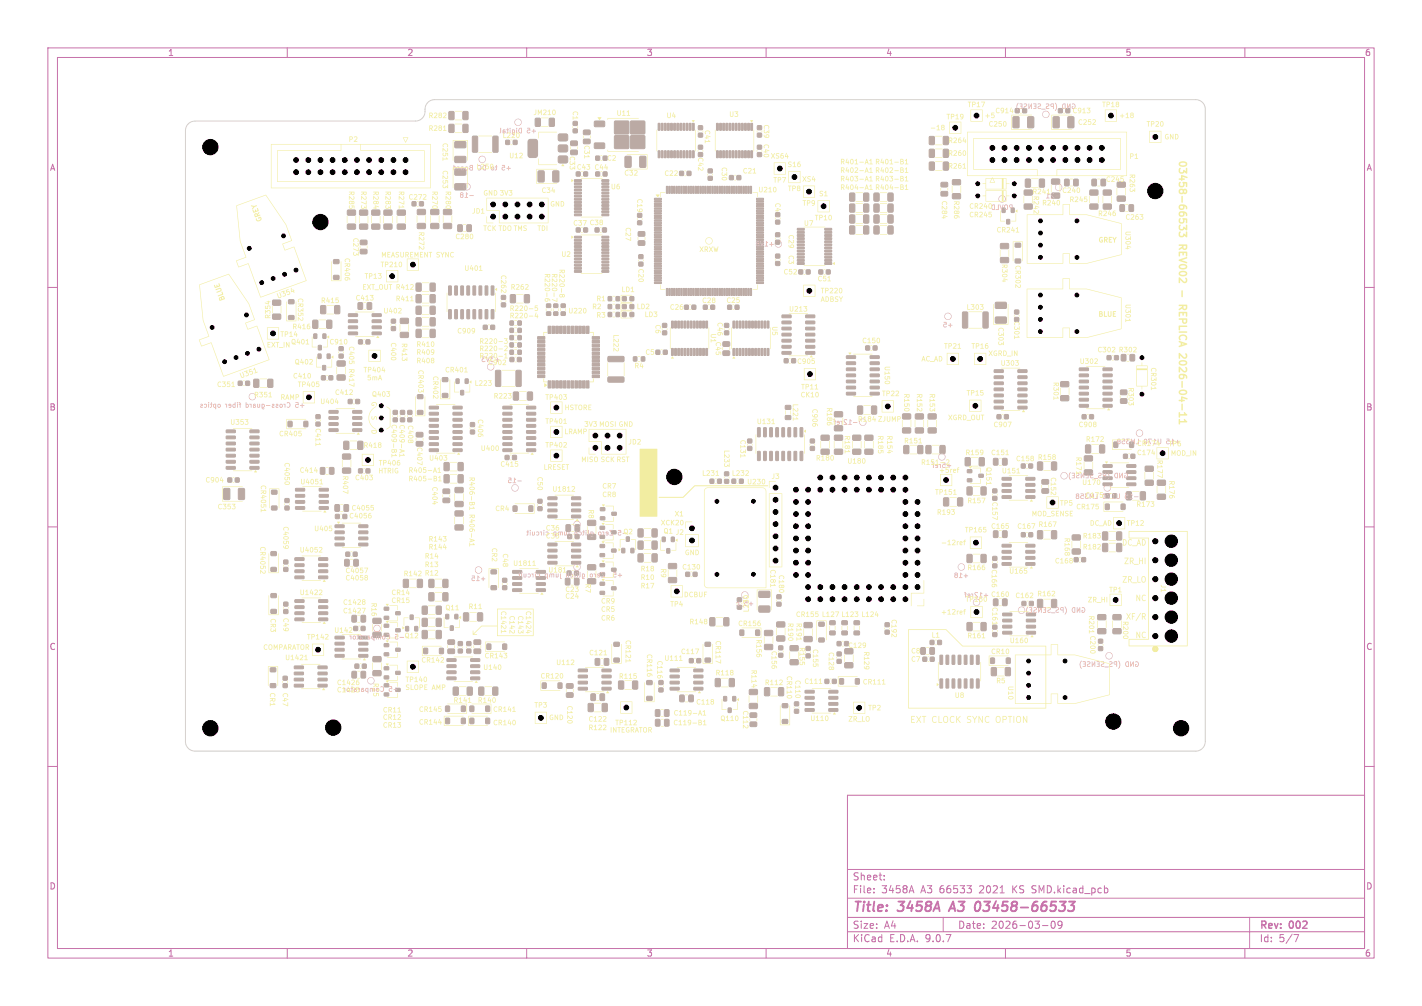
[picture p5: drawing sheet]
<svg xmlns="http://www.w3.org/2000/svg" width="297mm" height="210mm" viewBox="0 0 297 210" stroke-linecap="round" stroke-linejoin="round" font-family="sans-serif">
<defs><g id="words">
<g font-size="2.8" fill="#c872ab">
<text x="178" y="190.9">Title:</text>
<text x="187.7" y="190.9">3458A</text>
<text x="199.3" y="190.9">A3</text>
<text x="205.3" y="190.9">03458-66533</text>
</g>
<g font-size="2.1" fill="#c872ab">
<text x="178" y="184">Sheet:</text>
<text x="178" y="186.7">File:</text>
<text x="184.1" y="186.7">3458A</text>
<text x="192.4" y="186.7">A3</text>
<text x="196.4" y="186.7">66533</text>
<text x="204.8" y="186.7">2021</text>
<text x="211.8" y="186.7">KS SMD.kicad_pcb</text>
<text x="178" y="196.9">KiCad</text>
<text x="178" y="194.1">Size:</text>
<text x="184.7" y="194.1">A4</text>
<text x="185.7" y="196.9">E.D.A.</text>
<text x="193.3" y="196.9">9.0.7</text>
<text x="200" y="194.1">Date:</text>
<text x="207" y="194.1">2026-03-09</text>
<text x="263" y="194.3">Rev:</text>
<text x="263" y="196.9">Id:</text>
<text x="267.1" y="196.9">5/7</text>
<text x="269.4" y="194.3">002</text>
</g>
<g font-size="1.8" fill="#c872ab">
<text x="35" y="11.9">1</text>
<text x="85" y="11.9">2</text>
<text x="135" y="11.9">3</text>
<text x="185" y="11.9">4</text>
<text x="235" y="11.9">5</text>
<text x="285" y="11.9">6</text>
<text x="10.3" y="35.9">A</text>
<text x="285.4" y="35.9">A</text>
<text x="10.3" y="85.9">B</text>
<text x="285.3" y="85.9">B</text>
<text x="10.3" y="135.9">C</text>
<text x="285.3" y="135.9">C</text>
<text x="10.3" y="185.9">D</text>
<text x="285.3" y="185.9">D</text>
<text x="35" y="199.9">1</text>
<text x="85" y="199.9">2</text>
<text x="135" y="199.9">3</text>
<text x="185" y="199.9">4</text>
<text x="235" y="199.9">5</text>
<text x="285" y="199.9">6</text>
</g>
</g></defs>
<g fill="none" stroke="#c872ab" stroke-width=".21">
<path d="M10 10h277v190h-277zM12 12h273v186h-273zM60 10v2M110 10v2M160 10v2M210 10v2M260 10v2M10 60h2M285 60h2M10 110h2M285 110h2M10 160h2"/>
<path d="M177 166h108v32h-108zM285 160h2M60 198v2M110 198v2M160 198v2M177 194.5h108M177 191.5h108M177 187.5h108M177 181.5h108M182.5 186.3v.1M182.5 185.5v.1M184.7 183.6v.1"/>
<path d="M184.7 182.8v.1M190.4 184.9l.5 1.5M197 191.5v3M202 184.9h.9l-.5 .6M202.8 185.6v.7M210 198v2M217.7 193.2h1.2M219.7 192.4l.2-.1a.8 .8 0 0 1 .5 .7 .8 .8 0 0 1-.5 .8 1 1 0 0 1-.2-1.4zM221.8 192.9l-.3 .3h-.4l-.1-.3 .1-.5 .4-.1 .2 .1a.99 .99 0 0 1-.3 1.4h-.3M231.3 185.5v.8M260 198v2M261 191.5v6.5"/>
<path d="M270.2 195.1h1l-.6 1.5"/>
</g>
<path d="M199.1 188.2l-.9 2M204.6 188.3l-.4-.1-.3 .2M204.6 189.8l-.2 .3-.4 .1M223.3 188.2h1.2l-.8 .8 .6 .2-.1 .8-.3 .2h-.6l-.3-.2" fill="none" stroke="#c872ab" stroke-width=".4"/>
<g fill="#bbaaa4" stroke="#bbaaa4" stroke-width=".21">
<path d="M236.1 74h.7l.2 .1v1l-.1 .3h-.7l-.2-.2z"/>
<path d="M234.2 74h.7l.3 .1v1l-.2 .3h-.6l-.2-.2z"/>
<path d="M103.5 77.4l.8-.1 .3 .1v3l-.2 .3h-.7l-.2-.2z"/>
<path d="M107.8 77.4l.8-.1 .3 .1v3l-.2 .3h-.7l-.2-.2z"/>
<path d="M102.6 59.7l.6 .1-.1 1.8-.5-.1z"/>
<path d="M101.3 59.7l.6 .1-.1 1.8-.5-.1z"/>
<path d="M100.1 59.7l.5 .1-.1 1.8-.5-.1z"/>
<path d="M98.8 59.7l.5 .1v1.8l-.5-.1z"/>
<path d="M97.5 59.7l.6 .1-.1 1.8-.5-.1z"/>
<path d="M96.3 59.7l.5 .1-.1 1.8-.5-.1z"/>
<path d="M95 59.7l.5 .1v1.8l-.5-.1z"/>
<path d="M93.7 59.7l.6 .1-.1 1.8-.5-.1z"/>
<path d="M93.7 64.7h.6l-.1 1.9-.5-.1z"/>
<path d="M95 64.7h.5v1.9l-.5-.1z"/>
<path d="M96.3 64.7h.5l-.1 1.9-.5-.1z"/>
<path d="M97.5 64.7h.6l-.1 1.9-.5-.1z"/>
<path d="M98.8 64.7h.5v1.9l-.5-.1z"/>
<path d="M100.1 64.7h.5l-.1 1.9-.5-.1z"/>
<path d="M101.3 64.7h.6l-.1 1.9-.5-.1z"/>
<path d="M102.6 64.7h.6l-.1 1.9-.5-.1z"/>
<path d="M83.7 69.4h1.5l.1 .2v.7l-.2 .2h-1.4l-.1-.3z"/>
<path d="M83.7 66.5l1.5-.1 .1 .3v.7l-.2 .2-1.4-.1-.1-.2z"/>
<path d="M199 37.5h1.5l.1 .2v.7l-.2 .2h-1.3l-.2-.3z"/>
<path d="M199 40.5l1.5-.1 .1 .2v.8l-.2 .1h-1.3l-.2-.2z"/>
<path d="M216.7 96.5l.8-.1 .3 .2v1.3l-.2 .2-.7 .1-.2-.2z"/>
<path d="M219.7 96.5l.8-.1 .2 .2v1.3l-.1 .2-.8 .1-.2-.2z"/>
<path d="M59.3 125.7h.8v.8h-.8z"/>
<path d="M59.3 127.3h.8v.7h-.8z"/>
<path d="M113.3 142.6h.8v1.1h-.8z"/>
<path d="M116.6 142.6h.8v1.1h-.8z"/>
<path d="M87 90.3h1.2l.2 .2-.1 .6-.2 .1h-1l-.2-.2z"/>
<path d="M87 92.2h1.2l.2 .2-.1 .6-.2 .1h-1l-.2-.2z"/>
<path d="M159.7 131.7l1.5-.1 .2 .2v.7l-.2 .2h-1.4l-.1-.2z"/>
<path d="M159.7 134.6l1.5-.1 .2 .3v.7l-.2 .1h-1.4l-.1-.2z"/>
<path d="M194.1 28.5h.8l.3 .1v1.4l-.2 .2h-.7l-.2-.1z"/>
<path d="M197.1 28.5h.8l.2 .1v1.4l-.1 .2h-.8l-.2-.1z"/>
<path d="M89.9 61.6l.8-.1 .2 .1v1.4l-.1 .2h-.7l-.3-.1z"/>
<path d="M86.9 61.6l.8-.1 .3 .1v1.4l-.2 .2h-.7l-.2-.1z"/>
<path d="M125.8 146.9l.8-.1 .2 .2 .1 1.3-.2 .3h-.7l-.2-.2z"/>
<path d="M122.9 146.9l.8-.1 .2 .2v1.3l-.1 .3h-.7l-.3-.2z"/>
<path d="M221.6 82.6h1.5l.2 .2-.1 .7-.2 .2h-1.3l-.2-.3z"/>
<path d="M221.6 79.7h1.5l.2 .2-.1 .7-.2 .2-1.3-.1-.2-.2z"/>
<path d="M106.5 73.1h.7v.8h-.7z"/>
<path d="M108.2 73.1h.7v.8h-.7z"/>
<path d="M87.2 46.7l1.5-.1 .2 .3v.7l-.3 .1h-1.3l-.2-.2z"/>
<path d="M87.2 43.8l1.5-.1 .2 .2v.8l-.3 .1h-1.3l-.2-.2z"/>
<path d="M74.3 83.4h.8v.8h-.8z"/>
<path d="M72.8 83.4h.7v.8h-.7z"/>
<path d="M98.3 89.8h.8v.8h-.8z"/>
<path d="M98.3 88.2h.8v.8h-.8z"/>
<path d="M136.7 41.4h1.4l.1 .2-1.4 .1z"/>
<path d="M136.7 41.9h1.4l.1 .2-1.4 .1z"/>
<path d="M136.7 42.4h1.4l.1 .2-1.4 .1z"/>
<path d="M136.7 42.9h1.4l.1 .2-1.4 .1z"/>
<path d="M136.7 43.4h1.4l.1 .2-1.4 .1z"/>
<path d="M136.7 43.9h1.4l.1 .2-1.4 .1z"/>
<path d="M136.7 44.4h1.4l.1 .2-1.4 .1z"/>
<path d="M136.7 44.9h1.4l.1 .2-1.4 .1z"/>
<path d="M136.7 45.4h1.4l.1 .2-1.4 .1z"/>
<path d="M136.7 45.9h1.4l.1 .2-1.4 .1z"/>
<path d="M136.7 46.4h1.4l.1 .2-1.4 .1z"/>
<path d="M136.7 46.9h1.4l.1 .2-1.4 .1z"/>
<path d="M136.7 47.4h1.4l.1 .2-1.4 .1z"/>
<path d="M136.7 47.9h1.4l.1 .2-1.4 .1z"/>
<path d="M136.7 48.4h1.4l.1 .2-1.4 .1z"/>
<path d="M136.7 48.9h1.4l.1 .2-1.4 .1z"/>
<path d="M136.7 49.4h1.4l.1 .2-1.4 .1z"/>
<path d="M136.7 49.9h1.4l.1 .2-1.4 .1z"/>
<path d="M136.7 50.4h1.4l.1 .2-1.4 .1z"/>
<path d="M136.7 50.9h1.4l.1 .2-1.4 .1z"/>
<path d="M136.7 51.4h1.4l.1 .2-1.4 .1z"/>
<path d="M136.7 51.9h1.4l.1 .2-1.4 .1z"/>
<path d="M136.7 52.4h1.4l.1 .2-1.4 .1z"/>
<path d="M136.7 52.9h1.4l.1 .2-1.4 .1z"/>
<path d="M136.7 53.4h1.4l.1 .2-1.4 .1z"/>
<path d="M136.7 53.9h1.4l.1 .2-1.4 .1z"/>
<path d="M136.7 54.4h1.4l.1 .2-1.4 .1z"/>
<path d="M136.7 54.9h1.4l.1 .2-1.4 .1z"/>
<path d="M136.7 55.4h1.4l.1 .2-1.4 .1z"/>
<path d="M136.7 55.9h1.4l.1 .2-1.4 .1z"/>
<path d="M136.7 56.4h1.4l.1 .2-1.4 .1z"/>
<path d="M136.7 56.9h1.4l.1 .2-1.4 .1z"/>
<path d="M136.7 57.4h1.4l.1 .2-1.4 .1z"/>
<path d="M136.7 57.9h1.4l.1 .2-1.4 .1z"/>
<path d="M136.7 58.4h1.4l.1 .2-1.4 .1z"/>
<path d="M136.7 58.9h1.4l.1 .2-1.4 .1z"/>
<path d="M139.2 60.2l.3 .1-.1 1.4-.2-.1z"/>
<path d="M139.7 60.2l.3 .1-.1 1.4-.2-.1z"/>
<path d="M140.2 60.2l.3 .1-.1 1.4-.2-.1z"/>
<path d="M140.7 60.2l.3 .1-.1 1.4-.2-.1z"/>
<path d="M141.2 60.2l.3 .1-.1 1.4-.2-.1z"/>
<path d="M141.7 60.2l.3 .1-.1 1.4-.2-.1z"/>
<path d="M142.2 60.2l.3 .1-.1 1.4-.2-.1z"/>
<path d="M142.7 60.2l.3 .1-.1 1.4-.2-.1z"/>
<path d="M143.2 60.2l.3 .1-.1 1.4-.2-.1z"/>
<path d="M143.7 60.2l.3 .1-.1 1.4-.2-.1z"/>
<path d="M144.2 60.2l.3 .1-.1 1.4-.2-.1z"/>
<path d="M144.7 60.2l.3 .1-.1 1.4-.2-.1z"/>
<path d="M145.2 60.2l.3 .1-.1 1.4-.2-.1z"/>
<path d="M145.7 60.2l.3 .1-.1 1.4-.2-.1z"/>
<path d="M146.2 60.2l.3 .1-.1 1.4-.2-.1z"/>
<path d="M146.7 60.2l.3 .1-.1 1.4-.2-.1z"/>
<path d="M147.2 60.2l.3 .1-.1 1.4-.2-.1z"/>
<path d="M147.7 60.2l.3 .1-.1 1.4-.2-.1z"/>
<path d="M148.2 60.2l.3 .1-.1 1.4-.2-.1z"/>
<path d="M148.7 60.2l.3 .1-.1 1.4-.2-.1z"/>
<path d="M149.2 60.2l.3 .1-.1 1.4-.2-.1z"/>
<path d="M149.7 60.2l.3 .1-.1 1.4-.2-.1z"/>
<path d="M150.2 60.2l.3 .1-.1 1.4-.2-.1z"/>
<path d="M150.7 60.2l.3 .1-.1 1.4-.2-.1z"/>
<path d="M151.2 60.2l.3 .1-.1 1.4-.2-.1z"/>
<path d="M151.7 60.2l.3 .1-.1 1.4-.2-.1z"/>
<path d="M152.2 60.2l.3 .1-.1 1.4-.2-.1z"/>
<path d="M152.7 60.2l.3 .1-.1 1.4-.2-.1z"/>
<path d="M153.2 60.2l.3 .1-.1 1.4-.2-.1z"/>
<path d="M153.7 60.2l.3 .1-.1 1.4-.2-.1z"/>
<path d="M154.2 60.2l.3 .1-.1 1.4-.2-.1z"/>
<path d="M154.7 60.2l.3 .1-.1 1.4-.2-.1z"/>
<path d="M155.2 60.2l.3 .1-.1 1.4-.2-.1z"/>
<path d="M155.7 60.2l.3 .1-.1 1.4-.2-.1z"/>
<path d="M156.2 60.2l.3 .1-.1 1.4-.2-.1z"/>
<path d="M156.7 60.2l.3 .1-.1 1.4-.2-.1z"/>
<path d="M158 58.9h1.4l.1 .2-1.4 .1z"/>
<path d="M158 58.4h1.4l.1 .2-1.4 .1z"/>
<path d="M158 57.9h1.4l.1 .2-1.4 .1z"/>
<path d="M158 57.4h1.4l.1 .2-1.4 .1z"/>
<path d="M158 56.9h1.4l.1 .2-1.4 .1z"/>
<path d="M158 56.4h1.4l.1 .2-1.4 .1z"/>
<path d="M158 55.9h1.4l.1 .2-1.4 .1z"/>
<path d="M158 55.4h1.4l.1 .2-1.4 .1z"/>
<path d="M158 54.9h1.4l.1 .2-1.4 .1z"/>
<path d="M158 54.4h1.4l.1 .2-1.4 .1z"/>
<path d="M158 53.9h1.4l.1 .2-1.4 .1z"/>
<path d="M158 53.4h1.4l.1 .2-1.4 .1z"/>
<path d="M158 52.9h1.4l.1 .2-1.4 .1z"/>
<path d="M158 52.4h1.4l.1 .2-1.4 .1z"/>
<path d="M158 51.9h1.4l.1 .2-1.4 .1z"/>
<path d="M158 51.4h1.4l.1 .2-1.4 .1z"/>
<path d="M158 50.9h1.4l.1 .2-1.4 .1z"/>
<path d="M158 50.4h1.4l.1 .2-1.4 .1z"/>
<path d="M158 49.9h1.4l.1 .2-1.4 .1z"/>
<path d="M158 49.4h1.4l.1 .2-1.4 .1z"/>
<path d="M158 48.9h1.4l.1 .2-1.4 .1z"/>
<path d="M158 48.4h1.4l.1 .2-1.4 .1z"/>
<path d="M158 47.9h1.4l.1 .2-1.4 .1z"/>
<path d="M158 47.4h1.4l.1 .2-1.4 .1z"/>
<path d="M158 46.9h1.4l.1 .2-1.4 .1z"/>
<path d="M158 46.4h1.4l.1 .2-1.4 .1z"/>
<path d="M158 45.9h1.4l.1 .2-1.4 .1z"/>
<path d="M158 45.4h1.4l.1 .2-1.4 .1z"/>
<path d="M158 44.9h1.4l.1 .2-1.4 .1z"/>
<path d="M158 44.4h1.4l.1 .2-1.4 .1z"/>
<path d="M158 43.9h1.4l.1 .2-1.4 .1z"/>
<path d="M158 43.4h1.4l.1 .2-1.4 .1z"/>
<path d="M158 42.9h1.4l.1 .2-1.4 .1z"/>
<path d="M158 42.4h1.4l.1 .2-1.4 .1z"/>
<path d="M158 41.9h1.4l.1 .2-1.4 .1z"/>
<path d="M158 41.4h1.4l.1 .2-1.4 .1z"/>
<path d="M156.7 38.9l.3 .1-.1 1.4-.2-.1z"/>
<path d="M156.2 38.9l.3 .1-.1 1.4-.2-.1z"/>
<path d="M155.7 38.9l.3 .1-.1 1.4-.2-.1z"/>
<path d="M155.2 38.9l.3 .1-.1 1.4-.2-.1z"/>
<path d="M154.7 38.9l.3 .1-.1 1.4-.2-.1z"/>
<path d="M154.2 38.9l.3 .1-.1 1.4-.2-.1z"/>
<path d="M153.7 38.9l.3 .1-.1 1.4-.2-.1z"/>
<path d="M153.2 38.9l.3 .1-.1 1.4-.2-.1z"/>
<path d="M152.7 38.9l.3 .1-.1 1.4-.2-.1z"/>
<path d="M152.2 38.9l.3 .1-.1 1.4-.2-.1z"/>
<path d="M151.7 38.9l.3 .1-.1 1.4-.2-.1z"/>
<path d="M151.2 38.9l.3 .1-.1 1.4-.2-.1z"/>
<path d="M150.7 38.9l.3 .1-.1 1.4-.2-.1z"/>
<path d="M150.2 38.9l.3 .1-.1 1.4-.2-.1z"/>
<path d="M149.7 38.9l.3 .1-.1 1.4-.2-.1z"/>
<path d="M149.2 38.9l.3 .1-.1 1.4-.2-.1z"/>
<path d="M148.7 38.9l.3 .1-.1 1.4-.2-.1z"/>
<path d="M148.2 38.9l.3 .1-.1 1.4-.2-.1z"/>
<path d="M147.7 38.9l.3 .1-.1 1.4-.2-.1z"/>
<path d="M147.2 38.9l.3 .1-.1 1.4-.2-.1z"/>
<path d="M146.7 38.9l.3 .1-.1 1.4-.2-.1z"/>
<path d="M146.2 38.9l.3 .1-.1 1.4-.2-.1z"/>
<path d="M145.7 38.9l.3 .1-.1 1.4-.2-.1z"/>
<path d="M145.2 38.9l.3 .1-.1 1.4-.2-.1z"/>
<path d="M144.7 38.9l.3 .1-.1 1.4-.2-.1z"/>
<path d="M144.2 38.9l.3 .1-.1 1.4-.2-.1z"/>
<path d="M143.7 38.9l.3 .1-.1 1.4-.2-.1z"/>
<path d="M143.2 38.9l.3 .1-.1 1.4-.2-.1z"/>
<path d="M142.7 38.9l.3 .1-.1 1.4-.2-.1z"/>
<path d="M142.2 38.9l.3 .1-.1 1.4-.2-.1z"/>
<path d="M141.7 38.9l.3 .1-.1 1.4-.2-.1z"/>
<path d="M141.2 38.9l.3 .1-.1 1.4-.2-.1z"/>
<path d="M140.7 38.9l.3 .1-.1 1.4-.2-.1z"/>
<path d="M140.2 38.9l.3 .1-.1 1.4-.2-.1z"/>
<path d="M139.7 38.9l.3 .1-.1 1.4-.2-.1z"/>
<path d="M139.2 38.9l.3 .1-.1 1.4-.2-.1z"/>
<path d="M72.6 43.9l1.5-.1 .2 .3v.7l-.3 .1h-1.3l-.2-.2z"/>
<path d="M72.6 46.8h1.5l.2 .2v.7l-.3 .2h-1.3l-.2-.3z"/>
<path d="M102.5 67.9h.8v.8h-.8z"/>
<path d="M101 67.9h.7v.8h-.7z"/>
<path d="M202 130l.8-.1 .2 .2 .1 1.3-.2 .3h-.7l-.2-.2z"/>
<path d="M204.9 130l.8-.1 .3 .2v1.3l-.2 .3h-.7l-.2-.2z"/>
<path d="M239.2 100.3l1.6-.1 .1 .3v.7l-.2 .1h-1.4l-.1-.2z"/>
<path d="M239.2 97.4l1.6-.1 .1 .2v.8l-.2 .1h-1.4l-.1-.2z"/>
<path d="M182.6 42.6h.8l.2 .1v1.4l-.1 .2h-.7l-.3-.1z"/>
<path d="M185.5 42.6h.8l.2 .1 .1 1.4-.2 .2h-.7l-.2-.1z"/>
<path d="M226 86.6h.8v.8h-.8z"/>
<path d="M227.6 86.6h.8v.8h-.8z"/>
<path d="M122.8 111.6l1.5-.1 .1 .3v.7l-.2 .1h-1.3l-.2-.2z"/>
<path d="M122.8 108.7l1.5-.1 .1 .2v.8l-.2 .1h-1.3l-.2-.2z"/>
<path d="M182.6 40.3h.8l.2 .1v1.4l-.1 .2h-.7l-.3-.1z"/>
<path d="M185.5 40.3h.8l.2 .1 .1 1.4-.2 .2h-.7l-.2-.1z"/>
<path d="M214.4 131.8h1.8l.1 .5-1.9 .1z"/>
<path d="M214.4 130.6l1.8-.1 .1 .5-1.9 .1z"/>
<path d="M214.4 129.3h1.8l.1 .4-1.9 .1z"/>
<path d="M214.4 128h1.8l.1 .5-1.9 .1z"/>
<path d="M209.4 128h1.9v.5l-1.8 .1z"/>
<path d="M209.4 129.3h1.9v.4l-1.8 .1z"/>
<path d="M209.4 130.6l1.9-.1v.5l-1.8 .1z"/>
<path d="M209.4 131.8h1.9v.5l-1.8 .1z"/>
<path d="M133.3 50.3h1.3l.1 .2v.6l-.2 .1h-1.1l-.1-.2z"/>
<path d="M133.3 48.4h1.3l.1 .2v.6l-.2 .1h-1.1l-.1-.2z"/>
<path d="M111.8 24.7h.8l.3 .1v1.4l-.2 .2h-.7l-.2-.2z"/>
<path d="M114.8 24.7h.8l.2 .1v1.4l-.1 .2h-.8l-.2-.2z"/>
<path d="M147.9 35.3h.8v.8h-.8z"/>
<path d="M147.9 36.8h.8v.8h-.8z"/>
<path d="M88.2 131.7l.8-.1 .3 .1v1.4l-.2 .2h-.7l-.2-.1z"/>
<path d="M91.1 131.7l.8-.1 .3 .1v1.4l-.2 .2h-.7l-.2-.1z"/>
<path d="M202 101.7l.8-.1 .2 .2 .1 1.3-.2 .2-.7 .1-.2-.2z"/>
<path d="M204.9 101.7l.8-.1 .3 .2v1.3l-.2 .2-.7 .1-.2-.2z"/>
<path d="M125.7 143.5h1.9v.5l-1.8 .1z"/>
<path d="M125.7 142.2h1.9v.5l-1.8 .1z"/>
<path d="M125.7 141l1.9-.1v.5l-1.8 .1z"/>
<path d="M125.7 139.7h1.9v.5h-1.8z"/>
<path d="M120.8 139.7h1.8l.1 .5h-1.9z"/>
<path d="M120.8 141l1.8-.1 .1 .5-1.9 .1z"/>
<path d="M120.8 142.2h1.8l.1 .5-1.9 .1z"/>
<path d="M120.8 143.5h1.8l.1 .5-1.9 .1z"/>
<path d="M128.7 61.9h.7v.9h-.7z"/>
<path d="M127 61.9h.7v.9h-.7z"/>
<path d="M124.4 32.6h.8v.8h-.8z"/>
<path d="M126 32.6h.8v.8h-.8z"/>
<path d="M52.2 97.4h1.8l.1 .5-1.8 .1z"/>
<path d="M52.2 96.1h1.8l.1 .5-1.8 .1z"/>
<path d="M52.2 94.9l1.8-.1 .1 .5-1.8 .1z"/>
<path d="M52.2 93.6h1.8l.1 .5h-1.8z"/>
<path d="M52.2 92.3h1.8l.1 .5-1.8 .1z"/>
<path d="M52.2 91.1l1.8-.1 .1 .5-1.8 .1z"/>
<path d="M52.2 89.8h1.8l.1 .5h-1.8z"/>
<path d="M47.3 89.8h1.8l.1 .5h-1.9z"/>
<path d="M47.3 91.1l1.8-.1 .1 .5-1.9 .1z"/>
<path d="M47.3 92.3h1.8l.1 .5-1.9 .1z"/>
<path d="M47.3 93.6h1.8l.1 .5h-1.9z"/>
<path d="M47.3 94.9l1.8-.1 .1 .5-1.9 .1z"/>
<path d="M47.3 96.1h1.8l.1 .5-1.9 .1z"/>
<path d="M47.3 97.4h1.8l.1 .5-1.9 .1z"/>
<path d="M227.7 42.6h1.5l.1 .2v.7l-.2 .2h-1.3l-.2-.3z"/>
<path d="M227.7 39.7h1.5l.1 .2v.7l-.2 .2-1.3-.1-.2-.2z"/>
<path d="M133.2 44.6h.8v.7h-.8z"/>
<path d="M133.2 46.1h.8v.8h-.8z"/>
<path d="M216.7 125.2l.8-.1 .3 .2v1.3l-.2 .2-.7 .1-.2-.2z"/>
<path d="M219.7 125.2l.8-.1 .2 .2v1.3l-.1 .2-.8 .1-.2-.2z"/>
<path d="M119.7 26.9h.9v.8h-.9z"/>
<path d="M119.7 25.4h.9v.8h-.9z"/>
<path d="M75.5 140.2l.6-.1 .3 .2v1l-.2 .2-.6 .1-.2-.2z"/>
<path d="M73.6 140.2l.6-.1 .3 .2v1l-.2 .2-.6 .1-.2-.2z"/>
<path d="M147.3 137.4h1.1v.8h-1.1z"/>
<path d="M147.3 134.1h1.1v.8h-1.1z"/>
<path d="M103 28.5l.8-.1 .2 .2v2.9l-.1 .3h-.7l-.3-.2z"/>
<path d="M98.7 28.5l.8-.1 .3 .2v2.9l-.2 .3h-.7l-.2-.2z"/>
<path d="M176.5 135.5l1.5-.1 .2 .2-.1 .8-.2 .1h-1.3l-.2-.2z"/>
<path d="M176.5 138.4l1.5-.1 .2 .3-.1 .7-.2 .1h-1.3l-.2-.2z"/>
<path d="M162.3 124.2h.8v.8h-.8z"/>
<path d="M162.3 125.7h.8v.8h-.8z"/>
<path d="M226.5 98.1h1.6l.1 .2v.7l-.2 .2h-1.4l-.1-.3z"/>
<path d="M226.5 95.2l1.6-.1 .1 .3v.7l-.2 .2-1.4-.1-.1-.2z"/>
<path d="M168.4 135h.8v.8h-.8z"/>
<path d="M168.4 136.5h.8v.8h-.8z"/>
<path d="M193.4 93.1l.8-.1 .3 .1v1.4l-.2 .2h-.7l-.2-.1z"/>
<path d="M196.4 93.1l.8-.1 .2 .1v1.4l-.1 .2h-.8l-.2-.1z"/>
<path d="M182.4 72.2h.8v.9h-.8z"/>
<path d="M180.8 72.2h.8v.9h-.8z"/>
<path d="M109.6 61.6l.8-.1 .2 .1v1.4l-.1 .2h-.8l-.2-.1z"/>
<path d="M106.6 61.6l.8-.1 .3 .1v1.4l-.2 .2h-.7l-.2-.1z"/>
<path d="M68.3 66.9l.8-.1 .2 .2v1.3l-.1 .2-.7 .1-.3-.2z"/>
<path d="M65.4 66.9l.8-.1 .2 .2v1.3l-.1 .2-.8 .1-.2-.2z"/>
<path d="M233.3 111.1l.8-.1 .2 .2v1.3l-.1 .2-.8 .1-.2-.2z"/>
<path d="M230.3 111.1l.8-.1 .3 .2v1.3l-.2 .2-.7 .1-.2-.2z"/>
<path d="M106.5 67h.7v.9h-.7z"/>
<path d="M108.2 67h.7v.9h-.7z"/>
<path d="M93.1 150h.8v1h-.8z"/>
<path d="M96.4 150h.8v1h-.8z"/>
<path d="M60.2 88h.8v1.1h-.8z"/>
<path d="M63.5 88h.8v1.1h-.8z"/>
<path d="M87.6 42.1h.8v.9h-.8z"/>
<path d="M86.1 42.1h.8v.9h-.8z"/>
<path d="M229.3 128.4l1.5-.1 .2 .2v.7l-.3 .2h-1.3l-.2-.2z"/>
<path d="M229.3 131.3l1.5-.1 .2 .3v.7l-.3 .1h-1.3l-.2-.2z"/>
<path d="M98.2 150h.7v1h-.7z"/>
<path d="M101.5 150h.7v1h-.7z"/>
<path d="M106.5 71.6h.7v.8h-.7z"/>
<path d="M108.2 71.6h.7v.8h-.7z"/>
<path d="M168 130l1.5-.1 .2 .3-.1 .7-.2 .2-1.3-.1-.2-.2z"/>
<path d="M168 132.9h1.5l.2 .2-.1 .7-.2 .2h-1.3l-.2-.3z"/>
<path d="M120.4 47.6h.7v.8h-.7z"/>
<path d="M121.9 47.6h.8v.8h-.8z"/>
<path d="M56.5 139.4h1.1v.8h-1.1z"/>
<path d="M56.5 142.7h1.1v.8h-1.1z"/>
<path d="M84.7 130.8l.7 .1-.1 .8-.6-.1z"/>
<path d="M86.6 130.8l.7 .1-.1 .8-.6-.1z"/>
<path d="M85.7 128.4l.6 .1-.1 .8-.6-.1z"/>
<path d="M162 54.6h.8v.8h-.8z"/>
<path d="M162 53.1h.8v.7h-.8z"/>
<path d="M211.9 66.3h.9v.8h-.9z"/>
<path d="M211.9 64.8h.9v.7h-.9z"/>
<path d="M156.6 144l1.5-.1 .1 .2v.8l-.2 .1h-1.4l-.1-.2z"/>
<path d="M156.6 146.9l1.5-.1 .1 .3v.7l-.2 .1h-1.4l-.1-.2z"/>
<path d="M130 63.6h.8v.8h-.8z"/>
<path d="M131.6 63.6h.8v.8h-.8z"/>
<path d="M142 35.8h.7v.8h-.7z"/>
<path d="M143.5 35.8h.8v.8h-.8z"/>
<path d="M120 119.2h.8v.8h-.8z"/>
<path d="M118.5 119.2h.7v.8h-.7z"/>
<path d="M171 129.9h1.1v.8h-1.1z"/>
<path d="M171 133.2h1.1v.8h-1.1z"/>
<path d="M224.4 116.4h.8v.8h-.8z"/>
<path d="M225.9 116.4h.8v.8h-.8z"/>
<path d="M156.7 148.9l1.2-.1 .2 .2v.6l-.3 .2h-1l-.2-.3z"/>
<path d="M156.7 150.8l1.2-.1 .2 .2v.6l-.3 .2h-1l-.2-.3z"/>
<path d="M151.4 100.1h.8v.8h-.8z"/>
<path d="M151.4 98.5h.8v.8h-.8z"/>
<path d="M166 146.5h.8v.8h-.8z"/>
<path d="M166 148.1h.8v.8h-.8z"/>
<path d="M152.4 36.7h.8v.8h-.8z"/>
<path d="M153.9 36.7h.8v.8h-.8z"/>
<path d="M105.6 29.3h.8v.8h-.8z"/>
<path d="M107.2 29.3h.8v.8h-.8z"/>
<path d="M120 37.5h1.4v.3l-1.4 .1z"/>
<path d="M120 38.2h1.4v.3h-1.4z"/>
<path d="M120 38.8h1.4v.3l-1.4 .1z"/>
<path d="M120 39.5h1.4v.3h-1.4z"/>
<path d="M120 40.1h1.4v.3l-1.4 .1z"/>
<path d="M120 40.8h1.4v.3h-1.4z"/>
<path d="M120 41.4h1.4v.3l-1.4 .1z"/>
<path d="M120 42.1h1.4v.3h-1.4z"/>
<path d="M120 42.7h1.4v.3l-1.4 .1z"/>
<path d="M120 43.4h1.4v.3h-1.4z"/>
<path d="M120 44h1.4v.3l-1.4 .1z"/>
<path d="M120 44.7h1.4v.3h-1.4z"/>
<path d="M125.7 44.7h1.4l.1 .3h-1.4z"/>
<path d="M125.7 44h1.4l.1 .3-1.4 .1z"/>
<path d="M125.7 43.4h1.4l.1 .3h-1.4z"/>
<path d="M125.7 42.7h1.4l.1 .3-1.4 .1z"/>
<path d="M125.7 42.1h1.4l.1 .3h-1.4z"/>
<path d="M125.7 41.4h1.4l.1 .3-1.4 .1z"/>
<path d="M125.7 40.8h1.4l.1 .3h-1.4z"/>
<path d="M125.7 40.1h1.4l.1 .3-1.4 .1z"/>
<path d="M125.7 39.5h1.4l.1 .3h-1.4z"/>
<path d="M125.7 38.8h1.4l.1 .3-1.4 .1z"/>
<path d="M125.7 38.2h1.4l.1 .3h-1.4z"/>
<path d="M125.7 37.5h1.4l.1 .3-1.4 .1z"/>
<path d="M234.1 83.3l1.1-.1 .2 .3v.6l-.3 .1h-.9l-.2-.2z"/>
<path d="M234.1 81.5l1.1-.1 .2 .2v.6l-.3 .2h-.9l-.2-.2z"/>
<path d="M69.7 57.5h1.1v.8h-1.1z"/>
<path d="M69.7 54.2h1.1v.8h-1.1z"/>
<path d="M87.2 85.7h1.1v.8h-1.1z"/>
<path d="M87.2 82.4h1.1v.8h-1.1z"/>
<path d="M107.3 81.9l.8-.1 .2 .2v1.3l-.1 .2-.8 .1-.2-.2z"/>
<path d="M110.2 81.9l.8-.1 .2 .2v1.3l-.1 .2-.7 .1-.3-.2z"/>
<path d="M75.7 138.7h.8v.8h-.8z"/>
<path d="M74.2 138.7h.7v.8h-.7z"/>
<path d="M174.3 90.9l1.6-.1 .1 .3v.7l-.2 .1h-1.4l-.1-.2z"/>
<path d="M174.3 93.8h1.6l.1 .2v.7l-.2 .2-1.4-.1-.1-.2z"/>
<path d="M110 93.7h1.8l.1 .5-1.8 .1z"/>
<path d="M110 92.5l1.8-.1 .1 .5-1.8 .1z"/>
<path d="M110 91.2h1.8l.1 .4-1.8 .1z"/>
<path d="M110 89.9h1.8l.1 .5-1.8 .1z"/>
<path d="M110 88.6h1.8l.1 .5-1.8 .1z"/>
<path d="M110 87.4l1.8-.1 .1 .5-1.8 .1z"/>
<path d="M110 86.1h1.8l.1 .5h-1.8z"/>
<path d="M110 84.8h1.8l.1 .5-1.8 .1z"/>
<path d="M105.1 84.8h1.8v.5l-1.8 .1z"/>
<path d="M105.1 86.1h1.8v.5h-1.8z"/>
<path d="M105.1 87.4l1.8-.1v.5l-1.8 .1z"/>
<path d="M105.1 88.6h1.8v.5l-1.8 .1z"/>
<path d="M105.1 89.9h1.8v.5l-1.8 .1z"/>
<path d="M105.1 91.2h1.8v.4l-1.8 .1z"/>
<path d="M105.1 92.5l1.8-.1v.5l-1.8 .1z"/>
<path d="M105.1 93.7h1.8v.5l-1.8 .1z"/>
<path d="M156.2 93.2h.8v.8h-.8z"/>
<path d="M156.2 91.7h.8v.7h-.8z"/>
<path d="M90 46.7l1.5-.1 .2 .3v.7l-.3 .1h-1.3l-.2-.2z"/>
<path d="M90 43.8l1.5-.1 .2 .2v.8l-.3 .1h-1.3l-.2-.2z"/>
<path d="M194.3 137.2h.8v.8h-.8z"/>
<path d="M192.8 137.2h.7v.8h-.7z"/>
<path d="M144.8 119.5h.8v.8h-.8z"/>
<path d="M143.2 119.5h.8v.8h-.8z"/>
<path d="M119.4 107.6l1.8-.1 .1 .5-1.9 .1z"/>
<path d="M119.4 106.3h1.8l.1 .5h-1.9z"/>
<path d="M119.4 105h1.8l.1 .5-1.9 .1z"/>
<path d="M119.4 103.8l1.8-.1 .1 .5-1.9 .1z"/>
<path d="M114.4 103.8l1.9-.1v.5l-1.8 .1z"/>
<path d="M114.4 105h1.9v.5l-1.8 .1z"/>
<path d="M114.4 106.3h1.9v.5h-1.8z"/>
<path d="M114.4 107.6l1.9-.1v.5l-1.8 .1z"/>
<path d="M51.3 79.6h.8v.8h-.8z"/>
<path d="M49.8 79.6h.7v.8h-.7z"/>
<path d="M89.9 59.1h.8l.2 .1v1.4l-.1 .2h-.7l-.3-.1z"/>
<path d="M86.9 59.1h.8l.3 .1v1.4l-.2 .2h-.7l-.2-.1z"/>
<path d="M162.6 143.6l.8-.1 .3 .2v1.3l-.2 .3h-.7l-.2-.2z"/>
<path d="M159.7 143.6l.8-.1 .3 .2v1.3l-.2 .3h-.7l-.2-.2z"/>
<path d="M96.7 23.3h.8l.3 .1v1.4l-.2 .2h-.7l-.2-.1z"/>
<path d="M93.8 23.3h.8l.2 .1 .1 1.4-.2 .2h-.7l-.2-.1z"/>
<path d="M76.5 97.9h.7v.8h-.7z"/>
<path d="M74.9 97.9h.8v.8h-.8z"/>
<path d="M163.8 74.9h.8v.8h-.8z"/>
<path d="M165.4 74.9h.7v.8h-.7z"/>
<path d="M166.9 56.4h.7v.8h-.7z"/>
<path d="M168.4 56.4h.8v.8h-.8z"/>
<path d="M80.3 142.8l.8-.1 .1 .6-.9 .1z"/>
<path d="M80.3 144.7l.8-.1 .1 .6-.9 .1z"/>
<path d="M82.7 143.7h.8l.1 .6-.9 .1z"/>
<path d="M174.9 136.1h.8v.8h-.8z"/>
<path d="M174.9 137.7h.8v.7h-.8z"/>
<path d="M89.9 64l.8-.1 .2 .1v1.4l-.1 .2h-.7l-.3-.1z"/>
<path d="M86.9 64l.8-.1 .3 .1v1.4l-.2 .2h-.7l-.2-.1z"/>
<path d="M95.7 96.6l.8-.1 .2 .2 .1 1.3-.2 .3h-.7l-.2-.2z"/>
<path d="M92.8 96.6l.8-.1 .2 .2v1.3l-.1 .3h-.7l-.3-.2z"/>
<path d="M139.7 117.7l1.5-.1 .1 .3v.7l-.2 .1h-1.4l-.1-.2z"/>
<path d="M139.7 120.6h1.5l.1 .2v.7l-.2 .2-1.4-.1-.1-.2z"/>
<path d="M138.8 150.2h.7l.2 .1 .1 1.1-.2 .2h-.6l-.2-.2z"/>
<path d="M136.9 150.2h.7l.2 .1 .1 1.1-.2 .2h-.6l-.2-.2z"/>
<path d="M125.4 121.6l.8-.1 .1 .6-.9 .1z"/>
<path d="M125.4 123.5l.8-.1 .1 .6-.9 .1z"/>
<path d="M127.8 122.5h.8l.1 .6h-.9z"/>
<path d="M110.5 105.6h.8v1.1h-.8z"/>
<path d="M107.2 105.6h.8v1.1h-.8z"/>
<path d="M88.2 126.6l.8-.1 .3 .2v1.3l-.2 .2-.7 .1-.2-.2z"/>
<path d="M91.1 126.6l.8-.1 .3 .2v1.3l-.2 .2-.7 .1-.2-.2z"/>
<path d="M205.4 65.2l.8-.1 .2 .2v3l-.1 .2h-.8l-.2-.2z"/>
<path d="M201.1 65.2l.8-.1 .2 .2v3l-.1 .2h-.7l-.3-.2z"/>
<path d="M173.1 148l1.8-.1 .1 .5-1.8 .1z"/>
<path d="M173.1 146.7h1.8l.1 .4-1.8 .1z"/>
<path d="M173.1 145.4h1.8l.1 .5-1.8 .1z"/>
<path d="M173.1 144.1h1.8l.1 .5-1.8 .1z"/>
<path d="M168.2 144.1h1.8l.1 .5-1.9 .1z"/>
<path d="M168.2 145.4h1.8l.1 .5-1.9 .1z"/>
<path d="M168.2 146.7h1.8l.1 .4-1.9 .1z"/>
<path d="M168.2 148l1.8-.1 .1 .5-1.9 .1z"/>
<path d="M81.8 68.2h.8v.8h-.8z"/>
<path d="M81.8 66.7h.8v.7h-.8z"/>
<path d="M175.4 141.7h.8v1.1h-.8z"/>
<path d="M178.7 141.7h.8v1.1h-.8z"/>
<path d="M108.1 74.6h.8v.9h-.8z"/>
<path d="M106.5 74.6h.8v.9h-.8z"/>
<path d="M56.7 102.4h1.1v.7h-1.1z"/>
<path d="M56.7 105.7h1.1v.7h-1.1z"/>
<path d="M60.3 65.9h1.1v.8h-1.1z"/>
<path d="M60.3 62.6h1.1v.8h-1.1z"/>
<path d="M72.2 115.3h.8v.8h-.8z"/>
<path d="M73.8 115.3h.8v.8h-.8z"/>
<path d="M184.9 130h.8v.8h-.8z"/>
<path d="M184.9 131.6h.8v.8h-.8z"/>
<path d="M74.9 136.6h1.9v.5l-1.8 .1z"/>
<path d="M74.9 135.4l1.9-.1v.5l-1.8 .1z"/>
<path d="M74.9 134.1h1.9v.5l-1.8 .1z"/>
<path d="M74.9 132.8h1.9v.5l-1.8 .1z"/>
<path d="M70 132.8h1.8l.1 .5-1.9 .1z"/>
<path d="M70 134.1h1.8l.1 .5-1.9 .1z"/>
<path d="M70 135.4l1.8-.1 .1 .5-1.9 .1z"/>
<path d="M70 136.6h1.8l.1 .5-1.9 .1z"/>
<path d="M80.3 130.3h.8l.1 .6-.9 .1z"/>
<path d="M80.3 132.2h.8l.1 .6-.9 .1z"/>
<path d="M82.7 131.3l.8-.1 .1 .6-.9 .1z"/>
<path d="M125.4 117.7l.8-.1 .1 .6-.9 .1z"/>
<path d="M125.4 119.6l.8-.1 .1 .6-.9 .1z"/>
<path d="M127.8 118.6h.8l.1 .6-.9 .1z"/>
<path d="M66.7 105.8h1.8l.1 .5h-1.9z"/>
<path d="M66.7 104.5h1.8l.1 .5-1.9 .1z"/>
<path d="M66.7 103.2h1.8l.1 .5-1.9 .1z"/>
<path d="M66.7 102l1.8-.1 .1 .5-1.9 .1z"/>
<path d="M61.7 102l1.9-.1v.5l-1.8 .1z"/>
<path d="M61.7 103.2h1.9v.5l-1.8 .1z"/>
<path d="M61.7 104.5h1.9v.5l-1.8 .1z"/>
<path d="M61.7 105.8h1.9v.5h-1.8z"/>
<path d="M209.4 125.1l.7-.1 .2 .2 .1 1-.2 .2-.6 .1-.2-.2z"/>
<path d="M207.5 125.1l.7-.1 .2 .2 .1 1-.2 .2-.6 .1-.2-.2z"/>
<path d="M156.8 25.8h.4l-.1 1.4h-.3z"/>
<path d="M156.2 25.8h.3v1.4h-.4z"/>
<path d="M155.5 25.8h.4l-.1 1.4h-.3z"/>
<path d="M154.9 25.8h.3v1.4h-.4z"/>
<path d="M154.2 25.8h.4l-.1 1.4h-.3z"/>
<path d="M153.6 25.8h.3v1.4h-.4z"/>
<path d="M152.9 25.8h.4l-.1 1.4h-.3z"/>
<path d="M152.3 25.8h.3v1.4h-.4z"/>
<path d="M151.6 25.8h.4l-.1 1.4h-.3z"/>
<path d="M151 25.8h.3v1.4h-.4z"/>
<path d="M150.3 25.8h.4l-.1 1.4h-.3z"/>
<path d="M149.7 25.8h.3v1.4h-.4z"/>
<path d="M149.7 31.5h.3v1.4h-.4z"/>
<path d="M150.3 31.5h.4l-.1 1.4h-.3z"/>
<path d="M151 31.5h.3v1.4h-.4z"/>
<path d="M151.6 31.5h.4l-.1 1.4h-.3z"/>
<path d="M152.3 31.5h.3v1.4h-.4z"/>
<path d="M152.9 31.5h.4l-.1 1.4h-.3z"/>
<path d="M153.6 31.5h.3v1.4h-.4z"/>
<path d="M154.2 31.5h.4l-.1 1.4h-.3z"/>
<path d="M154.9 31.5h.3v1.4h-.4z"/>
<path d="M155.5 31.5h.4l-.1 1.4h-.3z"/>
<path d="M156.2 31.5h.3v1.4h-.4z"/>
<path d="M156.8 31.5h.4l-.1 1.4h-.3z"/>
<path d="M114.5 79.5h.5v1.5h-.5z"/>
<path d="M115.3 79.5h.5v1.5h-.5z"/>
<path d="M116.1 79.5h.5v1.5h-.5z"/>
<path d="M116.9 79.5h.5v1.5h-.5z"/>
<path d="M117.7 79.5h.5v1.5h-.5z"/>
<path d="M118.5 79.5h.5v1.5h-.5z"/>
<path d="M119.3 79.5h.5v1.5h-.5z"/>
<path d="M120.1 79.5h.5v1.5h-.5z"/>
<path d="M120.9 79.5h.5v1.5h-.5z"/>
<path d="M121.7 79.5h.5v1.5h-.5z"/>
<path d="M122.5 79.5h.5v1.5h-.5z"/>
<path d="M123.7 78.3h1.5v.5h-1.5z"/>
<path d="M123.7 77.5h1.5v.5h-1.5z"/>
<path d="M123.7 76.7h1.5v.5h-1.5z"/>
<path d="M123.7 75.9h1.5v.5h-1.5z"/>
<path d="M123.7 75.1h1.5v.5h-1.5z"/>
<path d="M123.7 74.3h1.5v.5h-1.5z"/>
<path d="M123.7 73.5h1.5v.5h-1.5z"/>
<path d="M123.7 72.7h1.5v.5h-1.5z"/>
<path d="M123.7 71.9h1.5v.5h-1.5z"/>
<path d="M123.7 71.1h1.5v.5h-1.5z"/>
<path d="M123.7 70.3h1.5v.5h-1.5z"/>
<path d="M122.5 68.1h.5v1.5h-.5z"/>
<path d="M121.7 68.1h.5v1.5h-.5z"/>
<path d="M120.9 68.1h.5v1.5h-.5z"/>
<path d="M120.1 68.1h.5v1.5h-.5z"/>
<path d="M119.3 68.1h.5v1.5h-.5z"/>
<path d="M118.5 68.1h.5v1.5h-.5z"/>
<path d="M117.7 68.1h.5v1.5h-.5z"/>
<path d="M116.9 68.1h.5v1.5h-.5z"/>
<path d="M116.1 68.1h.5v1.5h-.5z"/>
<path d="M115.3 68.1h.5v1.5h-.5z"/>
<path d="M114.5 68.1h.5v1.5h-.5z"/>
<path d="M112.3 70.3h1.5v.5h-1.5z"/>
<path d="M112.3 71.1h1.5v.5h-1.5z"/>
<path d="M112.3 71.9h1.5v.5h-1.5z"/>
<path d="M112.3 72.7h1.5v.5h-1.5z"/>
<path d="M112.3 73.5h1.5v.5h-1.5z"/>
<path d="M112.3 74.3h1.5v.5h-1.5z"/>
<path d="M112.3 75.1h1.5v.5h-1.5z"/>
<path d="M112.3 75.9h1.5v.5h-1.5z"/>
<path d="M112.3 76.7h1.5v.5h-1.5z"/>
<path d="M112.3 77.5h1.5v.5h-1.5z"/>
<path d="M112.3 78.3h1.5v.5h-1.5z"/>
<path d="M208.3 86.6h.7v.8h-.7z"/>
<path d="M209.8 86.6h.8v.8h-.8z"/>
<path d="M219.7 40.3h1.5l.1 .2v.7l-.2 .2h-1.3l-.2-.3z"/>
<path d="M219.7 37.4h1.5l.1 .2v.7l-.2 .2h-1.3l-.2-.3z"/>
<path d="M114.2 63.5h.8v.7h-.8z"/>
<path d="M114.2 65.1h.8v.7h-.8z"/>
<path d="M214 42.6h1.5l.1 .2v.7l-.2 .2h-1.4l-.1-.3z"/>
<path d="M214 39.7h1.5l.1 .2v.7l-.2 .2-1.4-.1-.1-.2z"/>
<path d="M230.9 103.1h.7v.8h-.7z"/>
<path d="M232.4 103.1h.8v.8h-.8z"/>
<path d="M53 79.2l.8-.1 .3 .2v1.3l-.2 .3h-.7l-.2-.2z"/>
<path d="M56 79.2l.8-.1 .2 .2v1.3l-.1 .3h-.8l-.2-.2z"/>
<path d="M74.9 71h.8v.8h-.8z"/>
<path d="M76.5 71h.7v.8h-.7z"/>
<path d="M118.3 142.8l1.3-.1 .1 .2v.6l-.2 .2h-1.1l-.1-.3z"/>
<path d="M118.3 144.7l1.3-.1 .1 .2v.6l-.2 .2h-1.1l-.1-.3z"/>
<path d="M96.9 128l.8-.1 .2 .2v1.3l-.1 .2-.8 .1-.2-.2z"/>
<path d="M99.8 128l.8-.1 .2 .2v1.3l-.1 .2-.7 .1-.3-.2z"/>
<path d="M151 73.3l1.3-.1 .1 .3v.6l-.2 .1h-1.1l-.1-.2z"/>
<path d="M151 71.4l1.3-.1 .1 .3v.6l-.2 .1h-1.1l-.1-.2z"/>
<path d="M70.8 73.9h.9v.8h-.9z"/>
<path d="M70.8 72.4h.9v.8h-.9z"/>
<path d="M88.5 135.4h.8v1h-.8z"/>
<path d="M91.8 135.4h.8v1h-.8z"/>
<path d="M115.7 63.5h.8v.7h-.8z"/>
<path d="M115.7 65.1h.8v.7h-.8z"/>
<path d="M230.5 39.7h1.5l.1 .2v.7l-.2 .2-1.4-.1-.1-.2z"/>
<path d="M230.5 42.6h1.5l.1 .2v.7l-.2 .2h-1.4l-.1-.3z"/>
<path d="M241.8 103.2h1.5l.1 .2v.7l-.2 .2-1.4-.1-.1-.2z"/>
<path d="M241.8 100.3l1.5-.1 .1 .3v.7l-.2 .1h-1.4l-.1-.2z"/>
<path d="M125.3 109.9l.9-.1 .1 .6-.9 .1z"/>
<path d="M125.3 111.8l.9-.1 .1 .6-.9 .1z"/>
<path d="M127.7 110.8h.9l.1 .6-.9 .1z"/>
<path d="M178.1 90.9l1.6-.1 .1 .3v.7l-.2 .1h-1.4l-.1-.2z"/>
<path d="M178.1 93.8h1.6l.1 .2v.7l-.2 .2-1.4-.1-.1-.2z"/>
<path d="M172.6 56.4h.8v.8h-.8z"/>
<path d="M171.1 56.4h.7v.8h-.7z"/>
<path d="M59.5 104.1h.9v.8h-.9z"/>
<path d="M59.5 105.7h.9v.7h-.9z"/>
<path d="M56.6 127.2h1.1v.8h-1.1z"/>
<path d="M56.6 123.9h1.1v.8h-1.1z"/>
<path d="M68.3 73.9l.7 .1-.1 .9-.6-.1z"/>
<path d="M66.4 73.9l.7 .1-.1 .9-.6-.1z"/>
<path d="M67.4 76.3l.6 .1-.1 .9-.5-.1z"/>
<path d="M129.9 114.5h.6l-.1 .9-.6-.1z"/>
<path d="M131.8 114.5h.6l-.1 .9-.6-.1z"/>
<path d="M130.8 112.1h.7l-.1 .9-.6-.1z"/>
<path d="M209.4 110.9l.7-.1 .2 .1 .1 1.1-.2 .2h-.6l-.2-.1z"/>
<path d="M207.5 110.9l.7-.1 .2 .1 .1 1.1-.2 .2h-.6l-.2-.1z"/>
<path d="M178.4 129.6h1l.1 .7-.2 .1h-.8l-.2-.2z"/>
<path d="M178.4 131.8l1-.1 .1 .7-.2 .2-.8-.1-.2-.2z"/>
<path d="M133.3 115.7l.8-.1 .2 .1 .1 1.4-.2 .2h-.7l-.3-.1z"/>
<path d="M136.2 115.7l.8-.1 .3 .1v1.4l-.2 .2h-.7l-.2-.1z"/>
<path d="M74.8 63.2h.7l.2 .1v1.1l-.1 .2h-.6l-.2-.1z"/>
<path d="M76.7 63.2h.7l.2 .1v1.1l-.1 .2h-.6l-.2-.1z"/>
<path d="M220 24.4h1l.2 .1v2l-.1 .2h-.9l-.3-.2z"/>
<path d="M223.1 24.4h1l.2 .1v2l-.1 .2h-1l-.2-.2z"/>
<path d="M133.7 32.7l1-.1 .2 .2v1.9l-.1 .2-1 .1-.2-.2z"/>
<path d="M130.6 32.7l1-.1 .2 .2v1.9l-.1 .2-.9 .1-.3-.2z"/>
<path d="M177.5 47.2l.8-.1 .2 .2 .1 1.3-.2 .3h-.7l-.3-.2z"/>
<path d="M180.4 47.2l.8-.1 .3 .2v1.3l-.2 .3h-.7l-.2-.2z"/>
<path d="M89.9 68.8l.8-.1 .2 .2v1.3l-.1 .3h-.7l-.3-.2z"/>
<path d="M86.9 68.8l.8-.1 .3 .2v1.3l-.2 .3h-.7l-.2-.2z"/>
<path d="M70.4 78.3h1.6l.1 .2v.7l-.2 .2-1.4-.1-.1-.2z"/>
<path d="M70.4 75.4l1.6-.1 .1 .3v.7l-.2 .1h-1.4l-.1-.2z"/>
<path d="M209.4 95.7h.7l.2 .1 .1 1.1-.2 .2h-.6l-.2-.1z"/>
<path d="M207.5 95.7h.7l.2 .1 .1 1.1-.2 .2h-.6l-.2-.1z"/>
<path d="M128.7 65.2h.7v.9h-.7z"/>
<path d="M127 65.2h.7v.9h-.7z"/>
<path d="M207.4 130.5h.8v.8h-.8z"/>
<path d="M207.4 132.1h.8v.8h-.8z"/>
<path d="M138.6 73.1h.7v.8h-.7z"/>
<path d="M137 73.1h.8v.8h-.8z"/>
<path d="M171.5 90.9l1.6-.1 .1 .3v.7l-.2 .1h-1.4l-.1-.2z"/>
<path d="M171.5 93.8h1.6l.1 .2v.7l-.2 .2-1.4-.1-.1-.2z"/>
<path d="M75.4 130.8h.8v.8h-.8z"/>
<path d="M73.9 130.8h.8v.8h-.8z"/>
<path d="M104.7 61.7h.9v.8h-.9z"/>
<path d="M104.7 63.3h.9v.7h-.9z"/>
<path d="M197.1 104l.8-.1 .3 .2v1.3l-.2 .2-.7 .1-.2-.2z"/>
<path d="M200 104l.8-.1 .3 .2v1.3l-.2 .2-.7 .1-.2-.2z"/>
<path d="M196.3 141.8h.6l-.1 1.8h-.5z"/>
<path d="M197.6 141.8h.6l-.1 1.8h-.5z"/>
<path d="M198.9 141.8h.5l-.1 1.8h-.5z"/>
<path d="M200.1 141.8h.6l-.1 1.8h-.5z"/>
<path d="M201.4 141.8h.6l-.1 1.8h-.5z"/>
<path d="M202.7 141.8h.5v1.8h-.5z"/>
<path d="M204 141.8h.5l-.1 1.8h-.5z"/>
<path d="M204 136.8l.5 .1-.1 1.8-.5-.1z"/>
<path d="M202.7 136.8l.5 .1v1.8l-.5-.1z"/>
<path d="M201.4 136.8l.6 .1-.1 1.8-.5-.1z"/>
<path d="M200.1 136.8l.6 .1-.1 1.8-.5-.1z"/>
<path d="M198.9 136.8l.5 .1-.1 1.8-.5-.1z"/>
<path d="M197.6 136.8l.6 .1-.1 1.8-.5-.1z"/>
<path d="M196.3 136.8l.6 .1-.1 1.8-.5-.1z"/>
<path d="M153.1 145.4l.6 .1-.1 .9-.6-.1z"/>
<path d="M151.2 145.4l.6 .1-.1 .9-.6-.1z"/>
<path d="M152.1 147.8l.6 .1-.1 .9-.5-.1z"/>
<path d="M173.3 129.6h1l.1 .7-.2 .1h-.8l-.1-.2z"/>
<path d="M173.3 131.8l1-.1 .1 .7-.2 .2-.8-.1-.1-.2z"/>
<path d="M93.6 135.5h1.2l.2 .2-.1 .6-.2 .2-1-.1-.2-.2z"/>
<path d="M93.6 133.6h1.2l.2 .2-.1 .6-.2 .2-1-.1-.2-.2z"/>
<path d="M234 42.8l.6-.1 .3 .2v1l-.2 .2-.6 .1-.2-.2z"/>
<path d="M235.9 42.8l.6-.1 .3 .2v1l-.2 .2-.6 .1-.2-.2z"/>
<path d="M59.3 116.9h.8v.8h-.8z"/>
<path d="M59.3 118.5h.8v.8h-.8z"/>
<path d="M121.9 29.1l1.2-.1 .2 .3v.6l-.3 .1h-1l-.2-.2z"/>
<path d="M121.9 27.2l1.2-.1 .2 .3v.6l-.3 .1h-1l-.2-.2z"/>
<path d="M177.5 40.3h.8l.2 .1 .1 1.4-.2 .2h-.7l-.3-.1z"/>
<path d="M180.4 40.3h.8l.3 .1v1.4l-.2 .2h-.7l-.2-.1z"/>
<path d="M66.6 120.3l1.8-.1 .1 .5-1.9 .1z"/>
<path d="M66.6 119h1.8l.1 .5h-1.9z"/>
<path d="M66.6 117.7h1.8l.1 .5-1.9 .1z"/>
<path d="M66.6 116.5l1.8-.1 .1 .5-1.9 .1z"/>
<path d="M61.6 116.5l1.8-.1 .1 .5-1.8 .1z"/>
<path d="M61.6 117.7h1.8l.1 .5-1.8 .1z"/>
<path d="M61.6 119h1.8l.1 .5h-1.8z"/>
<path d="M61.6 120.3l1.8-.1 .1 .5-1.8 .1z"/>
<path d="M207.9 66.2h2.2l.1 .2v.9l-.2 .2h-2l-.1-.3z"/>
<path d="M207.9 63.2l2.2-.1 .1 .2v.9l-.2 .2h-2l-.1-.2z"/>
<path d="M207.4 102.1h.8v.8h-.8z"/>
<path d="M207.4 103.6h.8v.8h-.8z"/>
<path d="M70 109.6h1.8l.1 .5h-1.9z"/>
<path d="M70 110.9l1.8-.1 .1 .5-1.9 .1z"/>
<path d="M70 112.1h1.8l.1 .5-1.9 .1z"/>
<path d="M70 113.4h1.8l.1 .5-1.9 .1z"/>
<path d="M74.9 113.4h1.9v.5l-1.8 .1z"/>
<path d="M74.9 112.1h1.9v.5l-1.8 .1z"/>
<path d="M74.9 110.9l1.9-.1v.5l-1.8 .1z"/>
<path d="M74.9 109.6h1.9v.5h-1.8z"/>
<path d="M146.9 63.7h.8v.8h-.8z"/>
<path d="M148.5 63.7h.7v.8h-.7z"/>
<path d="M95.1 104.7h1.5l.2 .2-.1 .7-.2 .2h-1.3l-.2-.3z"/>
<path d="M95.1 101.8h1.5l.2 .2-.1 .7-.2 .2-1.3-.1-.2-.2z"/>
<path d="M222.4 37.4h.7l.2 .1v1.1l-.1 .2h-.6l-.3-.1z"/>
<path d="M224.3 37.4h.7l.2 .1v1.1l-.1 .2h-.6l-.3-.1z"/>
<path d="M95.1 106.7l1.5-.1 .2 .3-.1 .7-.2 .2-1.3-.1-.2-.2z"/>
<path d="M95.1 109.6h1.5l.2 .2-.1 .7-.2 .2h-1.3l-.2-.3z"/>
<path d="M217.1 37.4h.8l.3 .1v1.4l-.2 .2h-.7l-.2-.2z"/>
<path d="M214.2 37.4h.8l.2 .1 .1 1.4-.2 .2h-.7l-.3-.2z"/>
<path d="M97.6 143.5l.8-.1 .3 .2v1.3l-.2 .2h-.7l-.2-.1z"/>
<path d="M94.7 143.5l.8-.1 .2 .2v1.3l-.1 .2h-.7l-.3-.1z"/>
<path d="M77.7 69.3h1.9v.5l-1.8 .1z"/>
<path d="M77.7 68.1l1.9-.1v.5l-1.8 .1z"/>
<path d="M77.7 66.8h1.9v.5h-1.8z"/>
<path d="M77.7 65.5h1.9v.5l-1.8 .1z"/>
<path d="M72.8 65.5h1.8l.1 .5-1.9 .1z"/>
<path d="M72.8 66.8h1.8l.1 .5h-1.9z"/>
<path d="M72.8 68.1l1.8-.1 .1 .5-1.9 .1z"/>
<path d="M72.8 69.3h1.8l.1 .5-1.9 .1z"/>
<path d="M158.5 123.5l2.2-.1 .1 .3v.9l-.2 .1h-2l-.1-.2z"/>
<path d="M158.5 126.6l2.2-.1 .1 .2v.9l-.2 .2h-2l-.1-.2z"/>
<path d="M67.5 69.7l.6 .1-.1 .9-.6-.1z"/>
<path d="M65.6 69.7l.6 .1-.1 .9-.6-.1z"/>
<path d="M66.5 72.1l.6 .1-.1 .9-.5-.1z"/>
<path d="M177.5 42.6h.8l.2 .1 .1 1.4-.2 .2h-.7l-.3-.1z"/>
<path d="M180.4 42.6h.8l.3 .1v1.4l-.2 .2h-.7l-.2-.1z"/>
<path d="M80.2 46.8h1.5l.2 .2v.7l-.2 .2h-1.4l-.1-.3z"/>
<path d="M80.2 43.9l1.5-.1 .2 .3v.7l-.2 .1h-1.4l-.1-.2z"/>
<path d="M143.9 145.1h.7l.2 .1v1.1l-.1 .2h-.6l-.2-.1z"/>
<path d="M142 145.1h.7l.2 .1v1.1l-.1 .2h-.6l-.2-.1z"/>
<path d="M112 122.9h1.8l.1 .5-1.8 .1z"/>
<path d="M112 121.7l1.8-.1 .1 .5-1.8 .1z"/>
<path d="M112 120.4h1.8l.1 .5h-1.8z"/>
<path d="M112 119.1h1.8l.1 .5-1.8 .1z"/>
<path d="M107.1 119.1h1.8l.1 .5-1.9 .1z"/>
<path d="M107.1 120.4h1.8l.1 .5h-1.9z"/>
<path d="M107.1 121.7l1.8-.1 .1 .5-1.9 .1z"/>
<path d="M107.1 122.9h1.8l.1 .5-1.9 .1z"/>
<path d="M157.9 131.5h.7v1.1h-.7z"/>
<path d="M154.6 131.5h.7v1.1h-.7z"/>
<path d="M92.7 43.8l1.5-.1 .1 .2v.8l-.2 .1h-1.3l-.2-.2z"/>
<path d="M92.7 46.7l1.5-.1 .1 .3v.7l-.2 .1h-1.3l-.2-.2z"/>
<path d="M92.4 82.2h1.1v.7h-1.1z"/>
<path d="M92.4 78.9h1.1v.7h-1.1z"/>
<path d="M232.8 74.3h.8v.8h-.8z"/>
<path d="M231.3 74.3h.7v.8h-.7z"/>
<path d="M69.9 63.8h.8l.3 .1v1.4l-.2 .2h-.7l-.2-.1z"/>
<path d="M67 63.8h.8l.2 .1 .1 1.4-.2 .2h-.7l-.2-.1z"/>
<path d="M92.6 102.1h1.2l.1 .2v.6l-.2 .2-1.1-.1-.1-.2z"/>
<path d="M92.6 104h1.2l.1 .2v.6l-.2 .2-1.1-.1-.1-.2z"/>
<path d="M138.4 67.5h.8v.8h-.8z"/>
<path d="M138.4 69.1h.8v.8h-.8z"/>
<path d="M120 120.8l.7-.1 .2 .1 .1 1.1-.2 .2h-.6l-.2-.1z"/>
<path d="M118.1 120.8l.7-.1 .2 .1 .1 1.1-.2 .2h-.6l-.2-.1z"/>
<path d="M133.3 110.5l.8-.1 .2 .1 .1 1.4-.2 .2h-.7l-.3-.1z"/>
<path d="M136.2 110.5l.8-.1 .3 .1v1.4l-.2 .2h-.7l-.2-.1z"/>
<path d="M77.9 132h1.6l.1 .2v.7l-.2 .2h-1.4l-.1-.3z"/>
<path d="M77.9 129.1h1.6l.1 .2v.7l-.2 .2-1.4-.1-.1-.2z"/>
<path d="M95 29.6h2.2l.1 .2v.9l-.2 .2h-2l-.1-.3z"/>
<path d="M95 32.7l2.2-.1 .1 .3v.9l-.2 .2-2-.1-.1-.2z"/>
<path d="M112.4 104.3h.8v.7h-.8z"/>
<path d="M112.4 105.8h.8v.8h-.8z"/>
<path d="M130 65.2h.8v.9h-.8z"/>
<path d="M131.6 65.2h.8v.9h-.8z"/>
<path d="M182.6 44.9l.8-.1 .2 .2v1.3l-.1 .3h-.7l-.3-.2z"/>
<path d="M185.5 44.9l.8-.1 .2 .2 .1 1.3-.2 .3h-.7l-.2-.2z"/>
<path d="M151.2 129l.8-.1 .2 .2 .1 1.3-.2 .2-.7 .1-.2-.2z"/>
<path d="M148.3 129l.8-.1 .2 .2v1.3l-.1 .2-.7 .1-.3-.2z"/>
<path d="M71.6 97.7h1.5l.2 .2-.1 .7-.2 .2h-1.3l-.2-.3z"/>
<path d="M71.6 94.8h1.5l.2 .2-.1 .7-.2 .2h-1.3l-.2-.3z"/>
<path d="M77.9 137.1h1.6l.1 .2v.7l-.2 .2-1.4-.1-.1-.2z"/>
<path d="M77.9 140h1.6l.1 .2v.7l-.2 .2h-1.4l-.1-.3z"/>
<path d="M144.9 143.5h1.8l.1 .5-1.8 .1z"/>
<path d="M144.9 142.2h1.8l.1 .5-1.8 .1z"/>
<path d="M144.9 141l1.8-.1 .1 .5-1.8 .1z"/>
<path d="M144.9 139.7h1.8l.1 .5h-1.8z"/>
<path d="M140 139.7h1.8l.1 .5h-1.9z"/>
<path d="M140 141l1.8-.1 .1 .5-1.9 .1z"/>
<path d="M140 142.2h1.8l.1 .5-1.9 .1z"/>
<path d="M140 143.5h1.8l.1 .5-1.9 .1z"/>
<path d="M70.1 107.4h.8v.8h-.8z"/>
<path d="M71.6 107.4h.8v.8h-.8z"/>
<path d="M193.9 89.4l1.5-.1 .2 .2-.1 .8-.2 .1h-1.3l-.2-.2z"/>
<path d="M193.9 86.4h1.5l.2 .2-.1 .7-.2 .2h-1.3l-.2-.3z"/>
<path d="M72 116.8h.7l.2 .1 .1 1.1-.2 .2h-.6l-.2-.2z"/>
<path d="M73.9 116.8h.7l.2 .1 .1 1.1-.2 .2h-.6l-.2-.2z"/>
<path d="M163.4 150.2h1.1v.8h-1.1z"/>
<path d="M163.4 146.9h1.1v.8h-1.1z"/>
<path d="M128.2 137.4h1.1v.8h-1.1z"/>
<path d="M128.2 134.1h1.1v.8h-1.1z"/>
<path d="M207.4 116.2h.8v.8h-.8z"/>
<path d="M207.4 117.7h.8v.8h-.8z"/>
<path d="M68.8 97.6h.7l.3 .1v1.1l-.2 .2h-.6l-.2-.1z"/>
<path d="M66.9 97.6h.7l.3 .1v1.1l-.2 .2h-.6l-.2-.1z"/>
<path d="M122.8 117.9h1.5l.1 .2v.7l-.2 .2h-1.3l-.2-.3z"/>
<path d="M122.8 120.9l1.5-.1 .1 .2v.8l-.2 .1h-1.3l-.2-.2z"/>
<path d="M214.3 117.5l1.8-.1 .1 .5-1.9 .1z"/>
<path d="M214.3 116.2h1.8l.1 .5h-1.9z"/>
<path d="M214.3 114.9h1.8l.1 .5-1.9 .1z"/>
<path d="M214.3 113.7l1.8-.1 .1 .5-1.9 .1z"/>
<path d="M209.3 113.7l1.8-.1 .1 .5-1.8 .1z"/>
<path d="M209.3 114.9h1.8l.1 .5-1.8 .1z"/>
<path d="M209.3 116.2h1.8l.1 .5h-1.8z"/>
<path d="M209.3 117.5l1.8-.1 .1 .5-1.8 .1z"/>
<path d="M221.1 22.7h.8v.8h-.8z"/>
<path d="M222.6 22.7h.8v.8h-.8z"/>
<path d="M85.2 85.7h.8v.8h-.8z"/>
<path d="M85.2 87.3h.8v.7h-.8z"/>
<path d="M216.7 110.8h.8l.3 .1v1.4l-.2 .2h-.7l-.2-.1z"/>
<path d="M219.7 110.8h.8l.2 .1v1.4l-.1 .2h-.8l-.2-.1z"/>
<path d="M70 105.4l.7-.1 .2 .2v1l-.1 .3h-.6l-.3-.2z"/>
<path d="M71.9 105.4l.7-.1 .2 .2v1l-.1 .3h-.6l-.3-.2z"/>
<path d="M129.2 142.2l.8-.1 .3 .2v1.3l-.2 .3h-.7l-.2-.2z"/>
<path d="M132.2 142.2l.8-.1 .2 .2v1.3l-.1 .3h-.8l-.2-.2z"/>
<path d="M217.7 100.2l1.2-.1 .1 .2v.6l-.2 .2h-1.1l-.1-.3z"/>
<path d="M217.7 102.1l1.2-.1 .1 .2v.6l-.2 .2h-1.1l-.1-.3z"/>
<path d="M80.3 139.2h.8l.1 .6h-.9z"/>
<path d="M80.3 141.1h.8l.1 .6h-.9z"/>
<path d="M82.7 140.2l.8-.1 .1 .6-.9 .1z"/>
<path d="M87.2 121l.8-.1 .2 .2 .1 1.3-.2 .2-.7 .1-.2-.2z"/>
<path d="M84.3 121l.8-.1 .2 .2v1.3l-.1 .2-.7 .1-.3-.2z"/>
<path d="M214.3 103.5h1.8l.1 .5h-1.9z"/>
<path d="M214.3 102.2h1.8l.1 .5-1.9 .1z"/>
<path d="M214.3 101l1.8-.1 .1 .5-1.9 .1z"/>
<path d="M214.3 99.7h1.8l.1 .5h-1.9z"/>
<path d="M209.3 99.7h1.8l.1 .5h-1.8z"/>
<path d="M209.3 101l1.8-.1 .1 .5-1.8 .1z"/>
<path d="M209.3 102.2h1.8l.1 .5-1.8 .1z"/>
<path d="M209.3 103.5h1.8l.1 .5h-1.8z"/>
<path d="M89.9 66.4l.8-.1 .2 .2v1.3l-.1 .2-.7 .1-.3-.2z"/>
<path d="M86.9 66.4l.8-.1 .3 .2v1.3l-.2 .2-.7 .1-.2-.2z"/>
<path d="M106.5 70.1h.7v.8h-.7z"/>
<path d="M108.2 70.1h.7v.8h-.7z"/>
<path d="M165.1 134.8h1.5l.1 .2v.7l-.2 .2h-1.4l-.1-.3z"/>
<path d="M165.1 137.8l1.5-.1 .1 .2v.7l-.2 .2h-1.4l-.1-.2z"/>
<path d="M211.2 43.4l.7 .1-.1 .9-.6-.1z"/>
<path d="M209.3 43.4l.7 .1-.1 .9-.6-.1z"/>
<path d="M210.3 45.8l.6 .1-.1 .9-.6-.1z"/>
<path d="M125.9 47.6h.7v.8h-.7z"/>
<path d="M124.3 47.6h.8v.8h-.8z"/>
<path d="M195.9 133.7h.7v.8h-.7z"/>
<path d="M194.3 133.7h.7v.8h-.7z"/>
<path d="M135.1 145.4h1.1v.8h-1.1z"/>
<path d="M135.1 142.1h1.1v.8h-1.1z"/>
<path d="M120.4 35.9h.7v.8h-.7z"/>
<path d="M121.9 35.9h.8v.8h-.8z"/>
<path d="M83.7 87.3h.8v.7h-.8z"/>
<path d="M83.7 85.7h.8v.8h-.8z"/>
<path d="M101.7 134.5h.8v1h-.8z"/>
<path d="M105 134.5h.8v1h-.8z"/>
<path d="M188.6 86.4h1.5l.1 .2v.7l-.2 .2h-1.4l-.1-.3z"/>
<path d="M188.6 89.4l1.5-.1 .1 .2v.8l-.2 .1h-1.4l-.1-.2z"/>
<path d="M152.9 100h.7v.9h-.7z"/>
<path d="M154.5 100h.7v.9h-.7z"/>
<path d="M133.4 53.2h.9v.8h-.9z"/>
<path d="M133.4 54.7h.9v.8h-.9z"/>
<path d="M174.9 134h.7v.8h-.7z"/>
<path d="M176.4 134h.8v.8h-.8z"/>
<path d="M152 63.7h.8v.8h-.8z"/>
<path d="M153.6 63.7h.7v.8h-.7z"/>
<path d="M173.9 141.8h.7v.8h-.7z"/>
<path d="M172.3 141.8h.8v.8h-.8z"/>
<path d="M230 37.4h.7l.2 .1v1.1l-.1 .2h-.6l-.3-.1z"/>
<path d="M228.1 37.4h.7l.2 .1v1.1l-.1 .2h-.6l-.3-.1z"/>
<path d="M80.3 126.8l.8-.1 .1 .6-.9 .1z"/>
<path d="M80.3 128.7l.8-.1 .1 .6-.9 .1z"/>
<path d="M82.7 127.7h.8l.1 .6-.9 .1z"/>
<path d="M126.3 137.5h.6l.3 .1v1.1l-.2 .2h-.6l-.2-.2z"/>
<path d="M124.4 137.5h.6l.3 .1v1.1l-.2 .2h-.6l-.2-.2z"/>
<path d="M120.2 111.6h.7v.8h-.7z"/>
<path d="M118.6 111.6h.8v.8h-.8z"/>
<path d="M106.5 68.5h.7v.9h-.7z"/>
<path d="M108.2 68.5h.7v.9h-.7z"/>
<path d="M211.6 24.4h1l.2 .1 .1 2-.2 .2h-.9l-.2-.2z"/>
<path d="M214.7 24.4h1l.2 .1v2l-.1 .2h-.9l-.3-.2z"/>
<path d="M212.6 84.8h1.8l.1 .5-1.8 .1z"/>
<path d="M212.6 83.6l1.8-.1 .1 .5-1.8 .1z"/>
<path d="M212.6 82.3h1.8l.1 .5h-1.8z"/>
<path d="M212.6 81h1.8l.1 .5-1.8 .1z"/>
<path d="M212.6 79.8l1.8-.1 .1 .5-1.8 .1z"/>
<path d="M212.6 78.5h1.8l.1 .4-1.8 .1z"/>
<path d="M212.6 77.2h1.8l.1 .5-1.8 .1z"/>
<path d="M207.7 77.2h1.8l.1 .5-1.9 .1z"/>
<path d="M207.7 78.5h1.8l.1 .4-1.9 .1z"/>
<path d="M207.7 79.8l1.8-.1 .1 .5-1.9 .1z"/>
<path d="M207.7 81h1.8l.1 .5-1.9 .1z"/>
<path d="M207.7 82.3h1.8l.1 .5h-1.9z"/>
<path d="M207.7 83.6l1.8-.1 .1 .5-1.9 .1z"/>
<path d="M207.7 84.8h1.8l.1 .5-1.9 .1z"/>
<path d="M59.2 141.2h.8v.8h-.8z"/>
<path d="M59.2 142.7h.8v.8h-.8z"/>
<path d="M172.3 54.8h1.4v.3l-1.4 .1z"/>
<path d="M172.3 54.2h1.4v.3l-1.4 .1z"/>
<path d="M172.3 53.5h1.4v.3l-1.4 .1z"/>
<path d="M172.3 52.9h1.4v.3l-1.4 .1z"/>
<path d="M172.3 52.2h1.4v.3l-1.4 .1z"/>
<path d="M172.3 51.6h1.4v.3l-1.4 .1z"/>
<path d="M172.3 50.9h1.4v.3l-1.4 .1z"/>
<path d="M172.3 50.3h1.4v.3l-1.4 .1z"/>
<path d="M172.3 49.6h1.4v.3l-1.4 .1z"/>
<path d="M172.3 49h1.4v.3l-1.4 .1z"/>
<path d="M172.3 48.3h1.4v.3l-1.4 .1z"/>
<path d="M172.3 47.7h1.4v.3l-1.4 .1z"/>
<path d="M166.5 47.7h1.4l.1 .3-1.4 .1z"/>
<path d="M166.5 48.3h1.4l.1 .3-1.4 .1z"/>
<path d="M166.5 49h1.4l.1 .3-1.4 .1z"/>
<path d="M166.5 49.6h1.4l.1 .3-1.4 .1z"/>
<path d="M166.5 50.3h1.4l.1 .3-1.4 .1z"/>
<path d="M166.5 50.9h1.4l.1 .3-1.4 .1z"/>
<path d="M166.5 51.6h1.4l.1 .3-1.4 .1z"/>
<path d="M166.5 52.2h1.4l.1 .3-1.4 .1z"/>
<path d="M166.5 52.9h1.4l.1 .3-1.4 .1z"/>
<path d="M166.5 53.5h1.4l.1 .3-1.4 .1z"/>
<path d="M166.5 54.2h1.4l.1 .3-1.4 .1z"/>
<path d="M166.5 54.8h1.4l.1 .3-1.4 .1z"/>
<path d="M194.3 135.2h.6l.3 .1v1.1l-.2 .2h-.6l-.2-.1z"/>
<path d="M192.4 135.2h.6l.3 .1v1.1l-.2 .2h-.6l-.2-.1z"/>
<path d="M230.4 84.5l1.8-.1 .1 .5-1.9 .1z"/>
<path d="M230.4 83.2h1.8l.1 .4-1.9 .1z"/>
<path d="M230.4 81.9h1.8l.1 .5-1.9 .1z"/>
<path d="M230.4 80.6h1.8l.1 .5-1.9 .1z"/>
<path d="M230.4 79.4l1.8-.1 .1 .5-1.9 .1z"/>
<path d="M230.4 78.1h1.8l.1 .5h-1.9z"/>
<path d="M230.4 76.8h1.8l.1 .5-1.9 .1z"/>
<path d="M225.4 76.8h1.9v.5l-1.8 .1z"/>
<path d="M225.4 78.1h1.9v.5h-1.8z"/>
<path d="M225.4 79.4l1.9-.1v.5l-1.8 .1z"/>
<path d="M225.4 80.6h1.9v.5l-1.8 .1z"/>
<path d="M225.4 81.9h1.9v.5l-1.8 .1z"/>
<path d="M225.4 83.2h1.9v.4l-1.8 .1z"/>
<path d="M225.4 84.5l1.9-.1v.5l-1.8 .1z"/>
<path d="M204.6 95.6l.8-.1 .2 .2v1.3l-.1 .2-.8 .1-.2-.2z"/>
<path d="M201.6 95.6l.8-.1 .3 .2v1.3l-.2 .2-.7 .1-.2-.2z"/>
<path d="M138.8 148.2l.7-.1 .2 .2 .1 1-.2 .2-.6 .1-.2-.2z"/>
<path d="M136.9 148.2l.7-.1 .2 .2 .1 1-.2 .2-.6 .1-.2-.2z"/>
<path d="M174.3 86l1.6-.1 .1 .3v.7l-.2 .1h-1.4l-.1-.2z"/>
<path d="M174.3 88.9h1.6l.1 .2v.7l-.2 .2h-1.4l-.1-.3z"/>
<path d="M175.9 129.6h1l.1 .7-.2 .1h-.9l-.1-.2z"/>
<path d="M175.9 131.8l1-.1 .1 .7-.2 .2-.9-.1-.1-.2z"/>
<path d="M230.4 97h1.8l.1 .5-1.9 .1z"/>
<path d="M230.4 98.3h1.8l.1 .5h-1.9z"/>
<path d="M230.4 99.6l1.8-.1 .1 .5-1.9 .1z"/>
<path d="M230.4 100.8h1.8l.1 .5-1.9 .1z"/>
<path d="M235.4 100.8h1.8v.5l-1.8 .1z"/>
<path d="M235.4 99.6l1.8-.1v.5l-1.8 .1z"/>
<path d="M235.4 98.3h1.8v.5h-1.8z"/>
<path d="M235.4 97h1.8v.5l-1.8 .1z"/>
<path d="M126 35.9h.8v.8h-.8z"/>
<path d="M124.4 35.9h.8v.8h-.8z"/>
<path d="M75.1 46.8h1.6l.1 .2v.7l-.2 .2h-1.4l-.1-.3z"/>
<path d="M75.1 43.9l1.6-.1 .1 .3v.7l-.2 .1h-1.4l-.1-.2z"/>
<path d="M80.3 134.4l.8-.1 .1 .6-.9 .1z"/>
<path d="M80.3 136.3l.8-.1 .1 .6-.9 .1z"/>
<path d="M82.7 135.3h.8l.1 .6-.9 .1z"/>
<path d="M144.6 25.8h.4l-.1 1.4h-.3z"/>
<path d="M144 25.8h.3v1.4h-.3z"/>
<path d="M143.3 25.8h.4l-.1 1.4h-.3z"/>
<path d="M142.7 25.8h.3v1.4h-.3z"/>
<path d="M142 25.8h.4l-.1 1.4h-.3z"/>
<path d="M141.4 25.8h.3v1.4h-.3z"/>
<path d="M140.7 25.8h.4l-.1 1.4h-.3z"/>
<path d="M140.1 25.8h.3v1.4h-.3z"/>
<path d="M139.4 25.8h.4l-.1 1.4h-.3z"/>
<path d="M138.8 25.8h.3v1.4h-.3z"/>
<path d="M138.1 25.8h.4l-.1 1.4h-.3z"/>
<path d="M137.5 25.8h.3v1.4h-.3z"/>
<path d="M137.5 31.5h.3v1.4h-.3z"/>
<path d="M138.1 31.5h.4l-.1 1.4h-.3z"/>
<path d="M138.8 31.5h.3v1.4h-.3z"/>
<path d="M139.4 31.5h.4l-.1 1.4h-.3z"/>
<path d="M140.1 31.5h.3v1.4h-.3z"/>
<path d="M140.7 31.5h.4l-.1 1.4h-.3z"/>
<path d="M141.4 31.5h.3v1.4h-.3z"/>
<path d="M142 31.5h.4l-.1 1.4h-.3z"/>
<path d="M142.7 31.5h.3v1.4h-.3z"/>
<path d="M143.3 31.5h.4l-.1 1.4h-.3z"/>
<path d="M144 31.5h.3v1.4h-.3z"/>
<path d="M144.6 31.5h.4l-.1 1.4h-.3z"/>
<path d="M125.4 113.7l.8-.1 .1 .6-.9 .1z"/>
<path d="M125.4 115.6l.8-.1 .1 .6-.9 .1z"/>
<path d="M127.8 114.6h.8l.1 .6-.9 .1z"/>
<path d="M145.9 31.9h.8v.8h-.8z"/>
<path d="M145.9 30.3h.8v.8h-.8z"/>
<path d="M96.7 26l.8-.1 .3 .2v1.3l-.2 .3h-.7l-.2-.2z"/>
<path d="M93.8 26l.8-.1 .2 .2 .1 1.3-.2 .3h-.7l-.2-.2z"/>
<path d="M46.8 102l1-.1 .2 .2v1.9l-.1 .3h-1l-.2-.2z"/>
<path d="M49.8 102l1-.1 .3 .2v1.9l-.2 .3h-.9l-.2-.2z"/>
<path d="M162 44.4h.8v.8h-.8z"/>
<path d="M162 46h.8v.8h-.8z"/>
<path d="M75.3 50.2l1.2-.1 .2 .3v.6l-.3 .1h-1l-.2-.2z"/>
<path d="M75.3 52.1l1.2-.1 .2 .3v.6l-.3 .1h-1l-.2-.2z"/>
<path d="M98.3 141.3h1.8l.1 .5-1.8 .1z"/>
<path d="M98.3 140.1l1.8-.1 .1 .5-1.8 .1z"/>
<path d="M98.3 138.8h1.8l.1 .5-1.8 .1z"/>
<path d="M98.3 137.5h1.8l.1 .5-1.8 .1z"/>
<path d="M93.4 137.5h1.8l.1 .5-1.9 .1z"/>
<path d="M93.4 138.8h1.8l.1 .5-1.9 .1z"/>
<path d="M93.4 140.1l1.8-.1 .1 .5-1.9 .1z"/>
<path d="M93.4 141.3h1.8l.1 .5-1.9 .1z"/>
<path d="M56.6 118.5h1.1v.8h-1.1z"/>
<path d="M56.6 115.2h1.1v.8h-1.1z"/>
<path d="M101.5 147.4h.7v1.1h-.7z"/>
<path d="M98.2 147.4h.7v1.1h-.7z"/>
<path d="M158.2 26.3h.8v.7h-.8z"/>
<path d="M158.2 27.8h.8v.8h-.8z"/>
<path d="M88.2 129.1l.8-.1 .3 .2v1.3l-.2 .3h-.7l-.2-.2z"/>
<path d="M91.1 129.1l.8-.1 .3 .2v1.3l-.2 .3h-.7l-.2-.2z"/>
<path d="M47.6 99.8h.8v.8h-.8z"/>
<path d="M49.2 99.8h.7v.8h-.7z"/>
<path d="M96.4 147.4h.8v1.1h-.8z"/>
<path d="M93.1 147.4h.8v1.1h-.8z"/>
<path d="M112.4 35.7h1l.3 .1v2l-.2 .2h-.9l-.2-.1z"/>
<path d="M115.5 35.7h1l.2 .1 .1 2-.2 .2h-.9l-.3-.1z"/>
<path d="M140.3 72.8h.3v1.4h-.3z"/>
<path d="M140.9 72.8h.4l-.1 1.4h-.3z"/>
<path d="M141.6 72.8h.3v1.4h-.3z"/>
<path d="M142.2 72.8h.4l-.1 1.4h-.3z"/>
<path d="M142.9 72.8h.3v1.4h-.3z"/>
<path d="M143.5 72.8h.4l-.1 1.4h-.3z"/>
<path d="M144.2 72.8h.3v1.4h-.3z"/>
<path d="M144.8 72.8h.4l-.1 1.4h-.3z"/>
<path d="M145.5 72.8h.3v1.4h-.3z"/>
<path d="M146.1 72.8h.4l-.1 1.4h-.3z"/>
<path d="M146.8 72.8h.3v1.4h-.3z"/>
<path d="M147.4 72.8h.4l-.1 1.4h-.3z"/>
<path d="M147.4 67l.4 .1-.1 1.4-.3-.1z"/>
<path d="M146.8 67l.3 .1v1.4l-.3-.1z"/>
<path d="M146.1 67l.4 .1-.1 1.4-.3-.1z"/>
<path d="M145.5 67l.3 .1v1.4l-.3-.1z"/>
<path d="M144.8 67l.4 .1-.1 1.4-.3-.1z"/>
<path d="M144.2 67l.3 .1v1.4l-.3-.1z"/>
<path d="M143.5 67l.4 .1-.1 1.4-.3-.1z"/>
<path d="M142.9 67l.3 .1v1.4l-.3-.1z"/>
<path d="M142.2 67l.4 .1-.1 1.4-.3-.1z"/>
<path d="M141.6 67l.3 .1v1.4l-.3-.1z"/>
<path d="M140.9 67l.4 .1-.1 1.4-.3-.1z"/>
<path d="M140.3 67l.3 .1v1.4l-.3-.1z"/>
<path d="M92.8 99.1h.8l.2 .1v1.4l-.1 .2h-.7l-.3-.1z"/>
<path d="M95.7 99.1h.8l.2 .1 .1 1.4-.2 .2h-.7l-.2-.1z"/>
<path d="M140.2 112.1l.7 .1-.1 .9-.6-.1z"/>
<path d="M138.3 112.1l.7 .1-.1 .9-.6-.1z"/>
<path d="M139.3 114.5l.6 .1-.1 .9-.6-.1z"/>
<path d="M117.2 63.5h.9v.7h-.9z"/>
<path d="M117.2 65.1h.9v.7h-.9z"/>
<path d="M214.9 96.9h.7v.8h-.7z"/>
<path d="M213.3 96.9h.8v.8h-.8z"/>
<path d="M57 65.6h1.5l.2 .2-.1 .7-.2 .2-1.3-.1-.2-.2z"/>
<path d="M57 62.7l1.5-.1 .2 .3-.1 .7-.2 .1h-1.3l-.2-.2z"/>
<path d="M230.9 105.3h.8v1h-.8z"/>
<path d="M234.2 105.3h.8v1h-.8z"/>
<path d="M188.8 93.1l.8-.1 .2 .1 .1 1.4-.2 .2h-.7l-.3-.1z"/>
<path d="M191.7 93.1l.8-.1 .3 .1v1.4l-.2 .2h-.7l-.2-.1z"/>
<path d="M232.5 131.3l1.5-.1 .2 .3v.7l-.3 .1h-1.3l-.2-.2z"/>
<path d="M232.5 128.4l1.5-.1 .2 .2v.7l-.3 .2h-1.3l-.2-.2z"/>
<path d="M162.3 129.9l1.5-.1 .1 .3v.7l-.2 .1h-1.4l-.1-.2z"/>
<path d="M162.3 132.8l1.5-.1 .1 .3v.7l-.2 .2-1.4-.1-.1-.2z"/>
<path d="M95.7 47l.6-.1 .3 .2v1l-.2 .2-.6 .1-.2-.2z"/>
<path d="M97.6 47l.6-.1 .3 .2v1l-.2 .2-.6 .1-.2-.2z"/>
<path d="M149.9 100h.7v.9h-.7z"/>
<path d="M148.3 100h.8v.9h-.8z"/>
<path d="M74.8 92.2l.8-.1 .2 .1v1.4l-.1 .2h-.8l-.2-.1z"/>
<path d="M71.8 92.2l.8-.1 .3 .1v1.4l-.2 .2h-.7l-.2-.1z"/>
<path d="M83 46.8h1.5l.2 .2v.7l-.3 .2h-1.3l-.2-.3z"/>
<path d="M83 43.9l1.5-.1 .2 .3v.7l-.3 .1h-1.3l-.2-.2z"/>
<path d="M105.5 95.1h.8v.8h-.8z"/>
<path d="M107.1 95.1h.7v.8h-.7z"/>
<path d="M66.4 142.9l1.9-.1v.5l-1.8 .1z"/>
<path d="M66.4 141.6h1.9v.5h-1.8z"/>
<path d="M66.4 140.3h1.9v.5l-1.8 .1z"/>
<path d="M66.4 139.1l1.9-.1v.5l-1.8 .1z"/>
<path d="M61.5 139.1l1.8-.1 .1 .5-1.9 .1z"/>
<path d="M61.5 140.3h1.8l.1 .5-1.9 .1z"/>
<path d="M61.5 141.6h1.8l.1 .5h-1.9z"/>
<path d="M61.5 142.9l1.8-.1 .1 .5-1.9 .1z"/>
<path d="M232.7 92.3h.7v1.1h-.7z"/>
<path d="M236 92.3h.7v1.1h-.7z"/>
<path d="M119.4 117.2h1.8l.1 .5-1.9 .1z"/>
<path d="M119.4 115.9h1.8l.1 .5-1.9 .1z"/>
<path d="M119.4 114.7l1.8-.1 .1 .5-1.9 .1z"/>
<path d="M119.4 113.4h1.8l.1 .5-1.9 .1z"/>
<path d="M114.4 113.4h1.9v.5l-1.8 .1z"/>
<path d="M114.4 114.7l1.9-.1v.5l-1.8 .1z"/>
<path d="M114.4 115.9h1.9v.5l-1.8 .1z"/>
<path d="M114.4 117.2h1.9v.5l-1.8 .1z"/>
<path d="M82.1 87.3h.9v.7h-.9z"/>
<path d="M82.1 85.7h.9v.8h-.9z"/>
<path d="M145.6 137.5h.7v.8h-.7z"/>
<path d="M144 137.5h.8v.8h-.8z"/>
<path d="M167.1 89.3l.6 .1-.1 1.8-.5-.1z"/>
<path d="M165.9 89.3l.5 .1-.1 1.8-.5-.1z"/>
<path d="M164.6 89.3l.5 .1v1.8l-.5-.1z"/>
<path d="M163.3 89.3l.6 .1-.1 1.8-.5-.1z"/>
<path d="M162 89.3l.6 .1-.1 1.8-.5-.1z"/>
<path d="M160.8 89.3l.5 .1-.1 1.8-.5-.1z"/>
<path d="M159.5 89.3l.6 .1-.1 1.8-.5-.1z"/>
<path d="M158.2 89.3l.6 .1-.1 1.8-.5-.1z"/>
<path d="M158.2 94.3h.6l-.1 1.8h-.5z"/>
<path d="M159.5 94.3h.6l-.1 1.8h-.5z"/>
<path d="M160.8 94.3h.5l-.1 1.8h-.5z"/>
<path d="M162 94.3h.6l-.1 1.8h-.5z"/>
<path d="M163.3 94.3h.6l-.1 1.8h-.5z"/>
<path d="M164.6 94.3h.5v1.8h-.5z"/>
<path d="M165.9 94.3h.5l-.1 1.8h-.5z"/>
<path d="M167.1 94.3h.6l-.1 1.8h-.5z"/>
<path d="M214.9 111.2h.8v.8h-.8z"/>
<path d="M213.3 111.2h.8v.8h-.8z"/>
<path d="M194.1 33.9l.8-.1 .3 .2v1.3l-.2 .2h-.7l-.2-.1z"/>
<path d="M197.1 33.9l.8-.1 .2 .2v1.3l-.1 .2h-.8l-.2-.1z"/>
<path d="M125.4 144.9l.6-.1 .3 .2v1l-.2 .2-.6 .1-.2-.2z"/>
<path d="M123.5 144.9l.6-.1 .3 .2v1l-.2 .2-.6 .1-.2-.2z"/>
<path d="M233.3 113.5l.8-.1 .2 .2v1.3l-.1 .3h-.8l-.2-.2z"/>
<path d="M230.3 113.5l.8-.1 .3 .2v1.3l-.2 .3h-.7l-.2-.2z"/>
<path d="M224 111.7h1.5l.2 .2-.1 .7-.2 .2-1.3-.1-.2-.2z"/>
<path d="M224 114.6h1.5l.2 .2-.1 .7-.2 .2h-1.3l-.2-.3z"/>
<path d="M182.6 47.2l.8-.1 .2 .2v1.3l-.1 .3h-.7l-.3-.2z"/>
<path d="M185.5 47.2l.8-.1 .2 .2 .1 1.3-.2 .3h-.7l-.2-.2z"/>
<path d="M95.7 135.5h.8v.8h-.8z"/>
<path d="M95.7 134h.8v.7h-.8z"/>
<path d="M162.7 134.9h.8v.7h-.8z"/>
<path d="M162.7 136.4h.8v.8h-.8z"/>
<path d="M97.5 135.5h.8v.8h-.8z"/>
<path d="M97.5 134h.8v.7h-.8z"/>
<path d="M153.1 72.8h.4l-.1 1.4h-.3z"/>
<path d="M153.7 72.8h.4v1.4h-.4z"/>
<path d="M154.4 72.8h.4l-.1 1.4h-.3z"/>
<path d="M155 72.8h.4v1.4h-.4z"/>
<path d="M155.7 72.8h.4l-.1 1.4h-.3z"/>
<path d="M156.3 72.8h.4v1.4h-.4z"/>
<path d="M157 72.8h.4l-.1 1.4h-.3z"/>
<path d="M157.6 72.8h.4v1.4h-.4z"/>
<path d="M158.3 72.8h.4l-.1 1.4h-.3z"/>
<path d="M158.9 72.8h.4v1.4h-.4z"/>
<path d="M159.6 72.8h.4l-.1 1.4h-.3z"/>
<path d="M160.2 72.8h.4v1.4h-.4z"/>
<path d="M160.2 67l.4 .1v1.4l-.4-.1z"/>
<path d="M159.6 67l.4 .1-.1 1.4-.3-.1z"/>
<path d="M158.9 67l.4 .1v1.4l-.4-.1z"/>
<path d="M158.3 67l.4 .1-.1 1.4-.3-.1z"/>
<path d="M157.6 67l.4 .1v1.4l-.4-.1z"/>
<path d="M157 67l.4 .1-.1 1.4-.3-.1z"/>
<path d="M156.3 67l.4 .1v1.4l-.4-.1z"/>
<path d="M155.7 67l.4 .1-.1 1.4-.3-.1z"/>
<path d="M155 67l.4 .1v1.4l-.4-.1z"/>
<path d="M154.4 67l.4 .1-.1 1.4-.3-.1z"/>
<path d="M153.7 67l.4 .1v1.4l-.4-.1z"/>
<path d="M153.1 67l.4 .1-.1 1.4-.3-.1z"/>
<path d="M77.7 43.9l1.5-.1 .2 .3-.1 .7-.2 .1h-1.3l-.2-.2z"/>
<path d="M77.7 46.8h1.5l.2 .2-.1 .7-.2 .2h-1.3l-.2-.3z"/>
<path d="M99 135.5h1.3l.1 .2v.6l-.2 .2-1.1-.1-.1-.2z"/>
<path d="M99 133.6h1.3l.1 .2v.6l-.2 .2-1.1-.1-.1-.2z"/>
<path d="M209 53.8h1.5l.2 .2v.7l-.3 .2-1.3-.1-.2-.2z"/>
<path d="M209 50.9l1.5-.1 .2 .3v.7l-.3 .1h-1.3l-.2-.2z"/>
<path d="M212.1 22.7h.7v.8h-.7z"/>
<path d="M213.6 22.7h.8v.8h-.8z"/>
<path d="M68.7 78.5h.8v.8h-.8z"/>
<path d="M67.2 78.5h.7v.8h-.7z"/>
<path d="M130 61.9h.8v.9h-.8z"/>
<path d="M131.6 61.9h.8v.9h-.8z"/>
<path d="M169.3 93.2h.8v.8h-.8z"/>
<path d="M169.3 91.7h.8v.7h-.8z"/>
<path d="M212.1 50.8h1v.8h-1z"/>
<path d="M212.1 54.1h1v.8h-1z"/>
<path d="M191.2 86.4h1.5l.2 .2v.7l-.3 .2h-1.3l-.2-.3z"/>
<path d="M191.2 89.4l1.5-.1 .2 .2v.8l-.3 .1h-1.3l-.2-.2z"/>
<path d="M151.4 67.5h.8v.8h-.8z"/>
<path d="M151.4 69.1h.8v.8h-.8z"/>
<path d="M116.7 32.6h1.7l.2 .3-.1 1-.3 .1h-1.5l-.1-.3v-.9z"/>
<path d="M116.6 30.4l.4-.2 1.4 .1 .2 .3-.1 1-.3 .1h-1.5l-.1-.3z"/>
<path d="M110.4 29.2l.3-.1h1.1l.4 .2 .1 3.1-.3 .4-1.3 .1-.4-.3v-3z"/>
<path d="M116.7 28h1.7l.2 .3-.1 1-.3 .1h-1.5l-.1-.3v-.9z"/>
<path d="M92.5 123.8l.8-.1 .3 .2v1.3l-.2 .2-.7 .1-.2-.2z"/>
<path d="M89.6 123.8l.8-.1 .2 .2 .1 1.3-.2 .2-.7 .1-.2-.2z"/>
<path d="M133.3 113l.8-.1 .2 .2 .1 1.3-.2 .2-.7 .1-.3-.2z"/>
<path d="M136.2 113l.8-.1 .3 .2v1.3l-.2 .2-.7 .1-.2-.2z"/>
<path d="M152.4 141.7l.8-.1 .2 .2v1.3l-.1 .2-.8 .1-.2-.2z"/>
<path d="M149.4 141.7l.8-.1 .3 .2v1.3l-.2 .2-.7 .1-.2-.2z"/>
<path d="M94.6 93.7h1.8l.1 .5-1.8 .1z"/>
<path d="M94.6 92.5l1.8-.1 .1 .5-1.8 .1z"/>
<path d="M94.6 91.2h1.8l.1 .4-1.8 .1z"/>
<path d="M94.6 89.9h1.8l.1 .5-1.8 .1z"/>
<path d="M94.6 88.6h1.8l.1 .5-1.8 .1z"/>
<path d="M94.6 87.4l1.8-.1 .1 .5-1.8 .1z"/>
<path d="M94.6 86.1h1.8l.1 .5h-1.8z"/>
<path d="M94.6 84.8h1.8l.1 .5-1.8 .1z"/>
<path d="M89.7 84.8h1.8l.1 .5-1.9 .1z"/>
<path d="M89.7 86.1h1.8l.1 .5h-1.9z"/>
<path d="M89.7 87.4l1.8-.1 .1 .5-1.9 .1z"/>
<path d="M89.7 88.6h1.8l.1 .5-1.9 .1z"/>
<path d="M89.7 89.9h1.8l.1 .5-1.9 .1z"/>
<path d="M89.7 91.2h1.8l.1 .4-1.9 .1z"/>
<path d="M89.7 92.5l1.8-.1 .1 .5-1.9 .1z"/>
<path d="M89.7 93.7h1.8l.1 .5-1.9 .1z"/>
<path d="M233.4 41l1.5-.1 .2 .3-.1 .7-.2 .1h-1.3l-.2-.2z"/>
<path d="M233.4 38.1l1.5-.1 .2 .2-.1 .8-.2 .1h-1.3l-.2-.2z"/>
<path d="M215 125.6h.8v.8h-.8z"/>
<path d="M213.5 125.6h.7v.8h-.7z"/>
<path d="M154 124.8h.8v.8h-.8z"/>
<path d="M154 126.4h.8v.7h-.8z"/>
<path d="M194.1 31.2l.8-.1 .3 .2v1.3l-.2 .3h-.7l-.2-.2z"/>
<path d="M197.1 31.2l.8-.1 .2 .2v1.3l-.1 .3h-.8l-.2-.2z"/>
<path d="M164.1 86.8l1-.1 .1 .8-.2 .1h-.9l-.1-.2z"/>
<path d="M164.1 84.7l1-.1 .1 .7-.2 .2h-.9l-.1-.2z"/>
<path d="M66 88.1h.8v.8h-.8z"/>
<path d="M66 86.6h.8v.8h-.8z"/>
<path d="M66.6 129h1.8l.1 .5-1.9 .1z"/>
<path d="M66.6 127.8l1.8-.1 .1 .5-1.9 .1z"/>
<path d="M66.6 126.5h1.8l.1 .5h-1.9z"/>
<path d="M66.6 125.2h1.8l.1 .5-1.9 .1z"/>
<path d="M61.6 125.2h1.8l.1 .5-1.8 .1z"/>
<path d="M61.6 126.5h1.8l.1 .5h-1.8z"/>
<path d="M61.6 127.8l1.8-.1 .1 .5-1.8 .1z"/>
<path d="M61.6 129h1.8l.1 .5-1.8 .1z"/>
<path d="M226.8 92.9h.8l.2 .1v1.4l-.1 .2h-.7l-.3-.2z"/>
<path d="M229.7 92.9h.8l.2 .1 .1 1.4-.2 .2h-.7l-.3-.2z"/>
<path d="M102.6 119h1.1v.8h-1.1z"/>
<path d="M102.6 122.3h1.1v.8h-1.1z"/>
<path d="M73.7 89.5h1.8l.1 .5-1.9 .1z"/>
<path d="M73.7 88.3l1.8-.1 .1 .5-1.9 .1z"/>
<path d="M73.7 87h1.8l.1 .5h-1.9z"/>
<path d="M73.7 85.7h1.8l.1 .5-1.9 .1z"/>
<path d="M68.7 85.7h1.8l.1 .5-1.8 .1z"/>
<path d="M68.7 87h1.8l.1 .5h-1.8z"/>
<path d="M68.7 88.3l1.8-.1 .1 .5-1.8 .1z"/>
<path d="M68.7 89.5h1.8l.1 .5-1.8 .1z"/>
<path d="M196.6 40h1.2l.2 .2-.1 .6-.2 .1h-1l-.2-.2z"/>
<path d="M196.6 38.1h1.2l.2 .2-.1 .6-.2 .1h-1l-.2-.2z"/>
<path d="M182.1 84.8l.8-.1 .2 .2v1.3l-.1 .3h-.7l-.3-.2z"/>
<path d="M179.2 84.8l.8-.1 .2 .2v1.3l-.2 .3h-.7l-.2-.2z"/>
<path d="M105 120.7h.8v.8h-.8z"/>
<path d="M105 122.3h.8v.8h-.8z"/>
<path d="M92.5 121l.8-.1 .3 .2v1.3l-.2 .2-.7 .1-.2-.2z"/>
<path d="M89.6 121l.8-.1 .2 .2 .1 1.3-.2 .2-.7 .1-.2-.2z"/>
<path d="M95 35.3h2.2l.1 .2v.9l-.2 .2h-2l-.1-.3z"/>
<path d="M95 38.4h2.2l.1 .2v.9l-.2 .2-2-.1-.1-.2z"/>
<path d="M202.1 98.1l.8-.1 .1 .6-.9 .1z"/>
<path d="M202.1 100l.8-.1 .1 .6-.9 .1z"/>
<path d="M204.5 99h.8l.1 .6-.9 .1z"/>
<path d="M180.7 93.8h1.5l.2 .2-.1 .7-.2 .2-1.3-.1-.2-.2z"/>
<path d="M180.7 90.9l1.5-.1 .2 .3-.1 .7-.2 .1h-1.3l-.2-.2z"/>
<path d="M119.2 29.5l1.3-.1 .1 .3v.6l-.2 .1h-1.1l-.1-.2z"/>
<path d="M119.2 31.4l1.3-.1 .1 .3v.6l-.2 .1h-1.1l-.1-.2z"/>
<path d="M134 74.5h.6v.8h-.6z"/>
<path d="M132.3 74.5h.7v.8h-.7z"/>
<path d="M177.5 44.9l.8-.1 .2 .2 .1 1.3-.2 .3h-.7l-.3-.2z"/>
<path d="M180.4 44.9l.8-.1 .3 .2v1.3l-.2 .3h-.7l-.2-.2z"/>
<path d="M236.2 94.8h.8v.9h-.8z"/>
<path d="M234.7 94.8h.7v.9h-.7z"/>
<path d="M176.8 74.3h1.8l.1 .5h-1.8z"/>
<path d="M176.8 75.6l1.8-.1 .1 .5-1.8 .1z"/>
<path d="M176.8 76.8h1.8l.1 .5-1.8 .1z"/>
<path d="M176.8 78.1h1.8l.1 .5h-1.8z"/>
<path d="M176.8 79.4l1.8-.1 .1 .5-1.8 .1z"/>
<path d="M176.8 80.6h1.8l.1 .5-1.8 .1z"/>
<path d="M176.8 81.9h1.8l.1 .5-1.8 .1z"/>
<path d="M181.8 81.9h1.8l.1 .5-1.9 .1z"/>
<path d="M181.8 80.6h1.8l.1 .5-1.9 .1z"/>
<path d="M181.8 79.4l1.8-.1 .1 .5-1.9 .1z"/>
<path d="M181.8 78.1h1.8l.1 .5h-1.9z"/>
<path d="M181.8 76.8h1.8l.1 .5-1.9 .1z"/>
<path d="M181.8 75.6l1.8-.1 .1 .5-1.9 .1z"/>
<path d="M181.8 74.3h1.8l.1 .5h-1.9z"/>
<path d="M238.2 102.7l.8-.1 .2 .2 .1 1.3-.2 .3h-.7l-.2-.2z"/>
<path d="M235.3 102.7l.8-.1 .2 .2v1.3l-.1 .3h-.7l-.3-.2z"/>
<path d="M137.6 142.1h.9v.8h-.9z"/>
<path d="M137.6 143.6h.9v.8h-.9z"/>
<path d="M202 115.8l.8-.1 .2 .2 .1 1.3-.2 .2-.7 .1-.2-.2z"/>
<path d="M204.9 115.8l.8-.1 .3 .2v1.3l-.2 .2-.7 .1-.2-.2z"/>
<path d="M206.9 137.4h.8v1.1h-.8z"/>
<path d="M210.2 137.4h.8v1.1h-.8z"/>
<path d="M162 48.6h.8v.8h-.8z"/>
<path d="M162 50.2h.8v.7h-.8z"/>
<path d="M158.2 31.9h.8v.8h-.8z"/>
<path d="M158.2 30.3h.8v.8h-.8z"/>
<path d="M125.4 106h.8l.1 .5-.8 .1z"/>
<path d="M125.4 107.9h.8l.1 .5-.8 .1z"/>
<path d="M127.8 107l.8-.1 .1 .6-.8 .1z"/>
<path d="M229.5 133.5h.8v.7h-.8z"/>
<path d="M229.5 135h.8v.8h-.8z"/>
<path d="M127 78.7h3.2l.2 .2-.1 .7-.2 .2h-3l-.1-.3z"/>
<path d="M127 74.5l3.2-.1 .2 .2-.1 .8-.2 .1h-3l-.1-.2z"/>
<path d="M143 63.7h.8v.8h-.8z"/>
<path d="M144.5 63.7h.8v.8h-.8z"/>
<path d="M97.2 79.1l.6 .1-.1 .9-.6-.1z"/>
<path d="M95.3 79.1l.6 .1-.1 .9-.6-.1z"/>
<path d="M96.2 81.5l.7 .1-.1 .9-.6-.1z"/>
<path d="M207.1 139.4l.8-.1 .2 .2v1.3l-.1 .3h-.7l-.3-.2z"/>
<path d="M210 139.4l.8-.1 .2 .2 .1 1.3-.2 .3h-.7l-.2-.2z"/>
<path d="M168.3 73.4h1.8l.1 .5h-1.9z"/>
<path d="M168.3 72.1h1.8l.1 .5-1.9 .1z"/>
<path d="M168.3 70.9l1.8-.1 .1 .5-1.9 .1z"/>
<path d="M168.3 69.6h1.8l.1 .5h-1.9z"/>
<path d="M168.3 68.3h1.8l.1 .5-1.9 .1z"/>
<path d="M168.3 67.1l1.8-.1 .1 .5-1.9 .1z"/>
<path d="M168.3 65.8h1.8l.1 .4-1.9 .1z"/>
<path d="M163.3 65.8h1.9v.4l-1.8 .1z"/>
<path d="M163.3 67.1l1.9-.1v.5l-1.8 .1z"/>
<path d="M163.3 68.3h1.9v.5l-1.8 .1z"/>
<path d="M163.3 69.6h1.9v.5h-1.8z"/>
<path d="M163.3 70.9l1.9-.1v.5l-1.8 .1z"/>
<path d="M163.3 72.1h1.9v.5l-1.8 .1z"/>
<path d="M163.3 73.4h1.9v.5h-1.8z"/>
<path d="M120.2 109.6l.6-.1 .3 .2v1l-.2 .2-.6 .1-.2-.2z"/>
<path d="M118.3 109.6l.6-.1 .3 .2v1l-.2 .2-.6 .1-.2-.2z"/>
<path d="M75.5 128.5l.6-.1 .3 .2v1l-.2 .3h-.6l-.2-.2z"/>
<path d="M73.6 128.5l.6-.1 .3 .2v1l-.2 .3h-.6l-.2-.2z"/>
<path d="M120 49.3h1.4v.3l-1.4 .1z"/>
<path d="M120 50h1.4v.3l-1.4 .1z"/>
<path d="M120 50.6h1.4v.3l-1.4 .1z"/>
<path d="M120 51.3h1.4v.3l-1.4 .1z"/>
<path d="M120 51.9h1.4v.3l-1.4 .1z"/>
<path d="M120 52.6h1.4v.3l-1.4 .1z"/>
<path d="M120 53.2h1.4v.3l-1.4 .1z"/>
<path d="M120 53.9h1.4v.3l-1.4 .1z"/>
<path d="M120 54.5h1.4v.3l-1.4 .1z"/>
<path d="M120 55.2h1.4v.3l-1.4 .1z"/>
<path d="M120 55.8h1.4v.3l-1.4 .1z"/>
<path d="M120 56.5h1.4v.3l-1.4 .1z"/>
<path d="M125.7 56.5h1.4l.1 .3-1.4 .1z"/>
<path d="M125.7 55.8h1.4l.1 .3-1.4 .1z"/>
<path d="M125.7 55.2h1.4l.1 .3-1.4 .1z"/>
<path d="M125.7 54.5h1.4l.1 .3-1.4 .1z"/>
<path d="M125.7 53.9h1.4l.1 .3-1.4 .1z"/>
<path d="M125.7 53.2h1.4l.1 .3-1.4 .1z"/>
<path d="M125.7 52.6h1.4l.1 .3-1.4 .1z"/>
<path d="M125.7 51.9h1.4l.1 .3-1.4 .1z"/>
<path d="M125.7 51.3h1.4l.1 .3-1.4 .1z"/>
<path d="M125.7 50.6h1.4l.1 .3-1.4 .1z"/>
<path d="M125.7 50h1.4l.1 .3-1.4 .1z"/>
<path d="M125.7 49.3h1.4l.1 .3-1.4 .1z"/>
<path d="M124.2 25.3h2l.1 .2v.8l-.2 .2-1.8-.1-.2-.2z"/>
<path d="M128.4 25.3h2.9v2.6h-2.9z"/>
<path d="M128.4 28.4h2.9v2.6h-2.9z"/>
<path d="M131.7 25.3h2.9v2.6h-2.9z"/>
<path d="M131.7 28.4h2.9v2.6h-2.9z"/>
<path d="M124.2 29.9l2-.1 .1 .3v.8l-.2 .1h-1.8l-.2-.2z"/>
<path d="M128.7 63.6h.7v.8h-.7z"/>
<path d="M127 63.6h.7v.8h-.7z"/>
<path d="M95 128.3h.6v.9l-.6-.1z"/>
<path d="M93.1 128.3h.6v.9l-.6-.1z"/>
<path d="M94.1 130.7h.6l-.1 .9-.6-.1z"/>
<path d="M145.9 26.3h.8v.7h-.8z"/>
<path d="M145.9 27.8h.8v.8h-.8z"/>
<path d="M100 143.5l.8-.1 .3 .2v1.3l-.2 .2h-.7l-.2-.1z"/>
<path d="M103 143.5l.8-.1 .2 .2v1.3l-.1 .2h-.8l-.2-.1z"/>
</g>
<g fill="#e8b2a7">
<path d="M76.4 143.7l.5-.1v1.1l-.1-.3-.5-.2v-.3h.2v.3h.3v-.4l-.5 .1z"/>
<path d="M72.5 143.7l.3-.1 .2 .1 .1 .5-.2 .2-.4-.1-.1-.4h.1l.2 .4 .2-.2-.1-.3-.4 .1z"/>
<path d="M73.5 143.3h.1l.1 .4-.1 .1-.1 .5-.2 .1-.1-.1 .2-.1v-.4l-.2-.1 .2-.1z"/>
<path d="M74 143.7h.5l-.4 .1 .4 .2v.4h-.6v-.2h.5l-.3-.2v.2h-.2z"/>
<path d="M75.5 143.7h.5l-.4 .1 .4 .2v.4h-.5l-.1-.2h.5l-.3-.2v.2h-.2z"/>
<path d="M78.6 143.7l.3-.1 .3 .1v.5l-.1 .2-.5-.1-.1-.4h.2l.1 .4 .3-.2-.1-.3-.5 .1z"/>
<path d="M79.5 143.3h.5l.2 .5-.2 .6h-.5l-.1-.2h.2a.36 .36 0 0 0 .5-.4 .36 .36 0 0 0-.5-.3z"/>
<path d="M81.3 143.3h.6v.6l-.4-.1-.1 .1 .1 .4 .4-.1-.2 .2h-.3l-.2-.2 .1-.5h.5l-.1-.3h-.4z"/>
<path d="M71.7 143.6h.4v.8h-.1l-.1-.6z"/>
<path d="M74.7 143.6h.4v.8h-.1l-.1-.6z"/>
<path d="M77.3 143.7l.9-.1 .1 .8h-.2v-.6h-.2l-.2 .6v-.6h-.2l-.2 .6z"/>
<path d="M82.6 143.5h.1v.4l.4 .1h-.4v.4l-.1-.4h-.4l.4-.1z"/>
<path d="M76.9 141.6a.76 .76 0 0 1 1.2 .1 .76 .76 0 0 1-.4 1.1 .76 .76 0 0 1-1-.7h.1a.64 .64 0 0 0 .9 .6 .64 .64 0 0 0 .2-1.1 .64 .64 0 0 0-1 .3l-.2 .2z"/>
<path d="M225.8 138h.1a1.21 1.21 0 0 0 0 1.5v.1l-.2-.1-.2-.6z"/>
<path d="M233.6 138l.3 .2 .1 .7-.2 .5-.1 .2-.2-.1a1.21 1.21 0 0 0 .1-1.4z"/>
<path d="M230.7 139.2h.9l-.8 .1z"/>
<path d="M226.2 138.1h.5v1.1h-.6l.1-.1h.4v-.4l-.3-.1 .3-.1v-.3h-.4z"/>
<path d="M227 138.1h.5l.2 .1v.4l-.5 .3 .1 .2 .4-.1v.2h-.4l-.2-.1v-.4l.5-.4z"/>
<path d="M229 138.1h.6v1.1h-.6l.1-.1h.4v-.4l-.3-.1 .3-.1v-.3h-.4z"/>
<path d="M229.9 138.1h.5l.2 .1v.4l-.5 .3 .1 .2 .4-.1v.2h-.4l-.2-.1v-.4l.5-.4z"/>
<path d="M231.7 138.1h.4l.2 .1v.4l-.5 .3 .1 .2 .4-.1v.2h-.4l-.2-.1v-.4l.5-.4z"/>
<path d="M235.2 138.1h.5v1.1h-.4l-.2-.3-.1-.3h.2l.1 .3 .3 .2v-.9l-.3 .1-.1 .3h-.2z"/>
<path d="M237.1 138.1h.5l.2 .5-.1 .4-.3 .2-.3-.1v-.5l.3 .1-.2 .1v.2a.39 .39 0 0 0 .5-.4 .39 .39 0 0 0-.5-.3z"/>
<path d="M228.1 138.1h.1v.7l.4-.7h.1v1.1h-.1v-.8l-.4 .8h-.2z"/>
<path d="M236.1 138.1h.1v.7l.5-.7h.1v1.1h-.2v-.8l-.4 .8h-.1z"/>
<path d="M232.7 138.1h.6v1.1h-.1v-.5h-.4l-.2-.2v-.2h.2v.2l.4 .1v-.4l-.6 .1z"/>
<path d="M231.2 136.3a.76 .76 0 0 1 1.1 .3 .76 .76 0 0 1-.5 1.1 .76 .76 0 0 1-.9-.9h.1a.64 .64 0 0 0 .9 .7 .64 .64 0 0 0 .2-1.1 .64 .64 0 0 0-1.1 .3l-.1 .1z"/>
<path d="M240.9 135a.63 .63 0 0 1 1 .2 .63 .63 0 0 1-.5 .9 .63 .63 0 0 1-.7-.6l.7 .1-.1-.2-.6 .1z"/>
<path d="M77.7 132.7h.5v1.1l-.2-.3-.4-.2v-.3h.1l.1 .3h.2v-.4l-.4 .1z"/>
<path d="M73.8 132.7h.3l.2 .1v.4l-.1 .2h-.5v-.4h.1l.1 .3 .3-.1-.1-.4-.4 .2z"/>
<path d="M74.7 132.4h.2l.1 .4h-.1l-.1 .6-.3 .1v-.1l.2-.1v-.5l-.2-.1h.2z"/>
<path d="M75.2 132.8h.6l-.5 .1 .5 .1-.1 .4-.5 .1v-.2h.5l-.4-.2v.2h-.1z"/>
<path d="M76.8 132.8h.5l-.4 .1 .4 .1v.4l-.6 .1v-.2h.5l-.3-.2v.2h-.2z"/>
<path d="M79.9 132.8l.3-.1 .2 .1 .1 .4-.1 .2h-.5l-.1-.4h.2l.1 .3 .2-.1v-.3l-.5 .1z"/>
<path d="M80.8 132.4h.5l.2 .4-.2 .6-.5 .1-.1-.2h.1a.36 .36 0 0 0 .5-.4 .36 .36 0 0 0-.5-.3z"/>
<path d="M82.5 132.4h.6l.1 .5h-.4l-.2 .1 .2 .3h.4l-.2 .2h-.3l-.2-.2 .1-.5 .4-.1v-.2h-.4z"/>
<path d="M73 132.7h.4v.8l-.2-.1v-.5z"/>
<path d="M76 132.7h.4v.8l-.2-.1v-.5z"/>
<path d="M78.6 132.8l.9-.1v.8l-.1-.1v-.5l-.2-.1-.2 .7-.1-.6-.1-.1-.2 .7z"/>
<path d="M83.5 133l.9 .1h-.9z"/>
<path d="M78.2 130.7a.76 .76 0 0 1 1.2 .1 .76 .76 0 0 1-.5 1.1 .76 .76 0 0 1-.9-.8h.1a.64 .64 0 0 0 .9 .7 .64 .64 0 0 0 .2-1.1 .64 .64 0 0 0-1.1 .3l-.1 .1z"/>
<path d="M214.6 126.7h.2a1.21 1.21 0 0 0-.1 1.5v.1l-.1-.1-.3-.6z"/>
<path d="M222.4 126.6l.3 .3 .1 .7-.1 .5-.2 .2-.1-.1a1.21 1.21 0 0 0 0-1.5z"/>
<path d="M212.8 126.9a.76 .76 0 0 1 1.2 .1 .76 .76 0 0 1-.5 1.1 .76 .76 0 0 1-.9-.8h.1a.64 .64 0 0 0 .9 .7 .64 .64 0 0 0 .2-1.1 .64 .64 0 0 0-1.1 .3l-.1 .1z"/>
<path d="M219.5 127.9h.9l-.8 .1z"/>
<path d="M215 126.8h.6l-.1 1.1h-.5v-.1h.4v-.4l-.3-.1 .3-.1v-.3h-.4z"/>
<path d="M215.9 126.8h.4l.2 .1v.4l-.5 .3 .1 .2 .4-.1v.2h-.4l-.2-.1v-.4l.5-.4z"/>
<path d="M217.9 126.8h.6l-.1 1.1h-.5v-.1h.4v-.4l-.3-.1 .3-.1v-.3h-.4z"/>
<path d="M218.8 126.8h.4l.2 .1v.4l-.5 .3 .1 .2 .4-.1v.2h-.4l-.2-.1v-.4l.5-.4z"/>
<path d="M220.5 126.8h.4l.2 .1v.4l-.5 .3 .2 .2 .3-.1 .1 .2h-.5l-.2-.1v-.4l.5-.4z"/>
<path d="M224.1 126.8h.5l-.1 1.1h-.4l-.2-.3-.1-.3h.2l.1 .3 .3 .2v-.9l-.2 .1-.2 .3h-.2z"/>
<path d="M226 126.8h.4l.3 .5-.1 .4-.3 .2-.4-.1v-.5l.3 .1-.1 .1v.2a.39 .39 0 0 0 .4-.4 .39 .39 0 0 0-.5-.3z"/>
<path d="M216.9 126.8h.1v.7l.4-.7h.2l-.1 1.1h-.1v-.8l-.4 .8h-.1z"/>
<path d="M224.9 126.8h.2v.7l.4-.7h.1v1.1h-.1v-.8l-.5 .8h-.1z"/>
<path d="M221.5 126.8h.6v1.1h-.1v-.5h-.3l-.3-.2v-.2h.2v.2l.4 .1v-.4l-.6 .1z"/>
<path d="M154.5 126.5h.9l-.9 .1z"/>
<path d="M153.8 125.8l.4-.1 .2 .1v.5l-.1 .2-.5-.1 .5-.2-.1-.3h-.4z"/>
<path d="M155.5 125.4h.6v.6l-.4-.1-.1 .1 .1 .4 .4-.1-.2 .2h-.3l-.2-.2 .1-.5h.5l-.1-.3h-.4z"/>
<path d="M156.4 126h.4l.1-.4v.4l.4 .1h-.4l-.1 .4v-.4h-.4z"/>
<path d="M203.4 125.2a.76 .76 0 0 1 1.2 .1 .76 .76 0 0 1-.5 1.2 .76 .76 0 0 1-.9-.8h.1a.64 .64 0 0 0 .9 .6 .64 .64 0 0 0 .2-1 .64 .64 0 0 0-1.1 .2l-.1 .2z"/>
<path d="M155 123.7a.76 .76 0 0 1 1.2 .1 .76 .76 0 0 1-.4 1.1 .76 .76 0 0 1-1-.8h.1a.64 .64 0 0 0 .9 .7 .64 .64 0 0 0 .2-1.1 .64 .64 0 0 0-1 .3l-.2 .1z"/>
<path d="M202.1 124h.5v.7h-.5l.4-.2-.5-.3h.5v-.1l-.5 .1z"/>
<path d="M203.6 123.7l.4-.1 .2 .1v.1l-.4-.1-.1 .2 .6 .8h-.8l.1-.1h.4l-.4-.5z"/>
<path d="M204.8 123.6l.4 .3h-.3v.7h.3l-.1 .1h-.6l.3-.1z"/>
<path d="M201.4 123.6h.3l.2 .4-.1 .1-.1 .6-.1-.6-.2-.1 .2-.2z"/>
<path d="M202.8 123.9l.4 .1v.7h-.1v-.6z"/>
<path d="M205.5 124.2h.4l.1-.4v.4l.4 .1-.4 .1-.1 .3v-.3z"/>
<path d="M98.5 120.2h.7v.6l-.4-.1-.2 .1 .2 .4 .4-.1-.2 .2h-.3l-.2-.2 .1-.5 .4-.1v-.2h-.4z"/>
<path d="M99.7 120.2l.5 .3h-.3v.7h.2v.1l-.7-.1h.3z"/>
<path d="M100.5 120.8h.3l.1-.4 .1 .4 .4 .1h-.4l-.1 .4-.1-.4z"/>
<path d="M117 119.8h.1l.2 1.1-.3-.2z"/>
<path d="M121.6 119.8l.3-.1 .3 .3-.1 .4-.4 .1 .1 .2h.3l-.1 .2-.4-.3-.1-.7h.2v.5l.3-.1v-.3l-.5-.1z"/>
<path d="M113.9 119.8h.5v1.1l-.1-.4h-.4l-.1-.2v-.3h.1l.1 .3 .3 .1v-.5l-.5 .1z"/>
<path d="M199.4 119.6l.4-.1 .3 .3-.2 .2 .2 .4-.3 .3-.3-.1-.2-.2v-.2h.2l.1 .3 .3-.1-.1-.3-.5 .1 .1-.2-.1-.2 .3 .1 .3-.1-.1-.1-.5 .1z"/>
<path d="M200.6 119.5l.4 .4-.3-.1v.7h.3l-.1 .2-.6-.1 .3-.1z"/>
<path d="M201.3 120.1h.4l.1-.3v.3l.4 .1-.4 .1-.1 .4v-.4h-.4z"/>
<path d="M108.4 119.4h.1l.2 .4-.1 .1-.1 .6h-.3v-.1l.2-.1v-.4l-.2-.1 .2-.1z"/>
<path d="M109.4 119.8h.1l.1 .6h.2v-.6h.1v.7h-.5z"/>
<path d="M110.2 119.8l.4-.1 .2 .2v.4l-.1 .2h-.5l.5-.2v-.4h-.4z"/>
<path d="M112.2 119.8l.3-.1 .2 .2 .1 .4-.1 .2h-.5l.4-.2v-.4h-.4z"/>
<path d="M116.1 119.8h.1l.1 .6h.2v-.6h.1v.7h-.5z"/>
<path d="M119.1 119.8l.4-.1 .1 .2 .1 .4-.1 .2h-.5l.4-.2v-.4h-.4z"/>
<path d="M120.1 119.4h.1l.2 .4-.2 .1v.6h-.3l-.1-.1 .3-.1v-.4l-.3-.1 .3-.1z"/>
<path d="M123.3 119.8l.3-.1 .2 .2v.4l-.1 .2-.5-.1v-.4h.1l.2 .4 .2-.1-.1-.4-.4 .1z"/>
<path d="M124.8 119.8h.5l-.1 .7h-.5l.5-.2-.5-.3h.5l-.1-.1-.4 .1z"/>
<path d="M125.5 119.4h.8v.1h-.6l.6 1h-.8l.1-.1h.5z"/>
<path d="M128.1 119.4h.6v.6l-.4-.1-.1 .2 .1 .3 .4-.1-.1 .2h-.3l-.3-.2 .1-.5h.5v-.3h-.5z"/>
<path d="M121.1 119.4l.1 .1v.8l-.2 .2z"/>
<path d="M108.9 119.8h.1v.7z"/>
<path d="M111 119.8h.4v.7h-.1l-.1-.6z"/>
<path d="M111.8 119.8h.1l-.1 .7z"/>
<path d="M114.8 119.8l.9-.1v.8h-.1v-.6h-.2l-.2 .6v-.5l-.2-.1-.2 .6z"/>
<path d="M118.3 119.8l.3-.1 .1-.3h.1v1.1l-.2-.6h-.2v.6h-.2z"/>
<path d="M120.6 119.8h.1l-.1 .7z"/>
<path d="M124 119.8h.4v.7h-.1l-.1-.6z"/>
<path d="M129.1 120h.3l.1-.4 .1 .4 .3 .1-.3 .1-.1 .3-.1-.3h-.3z"/>
<path d="M99.4 118.5a.76 .76 0 0 1 1.2 .1 .76 .76 0 0 1-.5 1.1 .76 .76 0 0 1-.9-.8h.1a.64 .64 0 0 0 .9 .7 .64 .64 0 0 0 .2-1.1 .64 .64 0 0 0-1.1 .3l-.1 .1z"/>
<path d="M119.9 117.9a.76 .76 0 0 1 1.3 .1 .76 .76 0 0 1-.5 1.1 .76 .76 0 0 1-.9-.8h.1a.64 .64 0 0 0 .8 .7 .64 .64 0 0 0 .3-1.1 .64 .64 0 0 0-1.1 .3l-.1 .1z"/>
<path d="M200.2 117.9a.76 .76 0 0 1 1.2 .1 .76 .76 0 0 1-.4 1.1 .76 .76 0 0 1-1-.8h.2a.64 .64 0 0 0 .8 .7 .64 .64 0 0 0 .2-1.1 .64 .64 0 0 0-1 .3l-.2 .1z"/>
<path d="M118.8 111h.1l.1 1.1-.2-.2z"/>
<path d="M123.3 111h.4l.3 .2-.1 .5-.4 .1 .1 .2 .3-.1-.1 .2-.5-.2v-.8h.2v.5h.3v-.4l-.5-.1z"/>
<path d="M115.6 111.1l.6-.1v1.1l-.2-.3-.3-.1-.1-.2v-.3h.1l.1 .4h.2v-.5l-.4 .1z"/>
<path d="M110.2 110.6l.3 .5h-.2v.6l-.3 .1v-.1l.2-.2v-.4l-.3-.1h.3z"/>
<path d="M111.1 111h.2l.1 .6h.1l.1-.6h.1l-.1 .7-.5 .1z"/>
<path d="M112 111h.4l.2 .1v.4l-.1 .2h-.5l.5-.2-.1-.3h-.4z"/>
<path d="M114 111h.3l.2 .1 .1 .4-.2 .2h-.4l.4-.2v-.3h-.4z"/>
<path d="M117.9 111h.1l.1 .6h.1l.1-.6h.1v.7l-.5 .1z"/>
<path d="M120.9 111h.3l.2 .1 .1 .4-.1 .2h-.5l.4-.2v-.3h-.4z"/>
<path d="M121.9 110.6l.2 .5h-.1l-.1 .6-.2 .1-.1-.1 .2-.2v-.4l-.2-.1h.2z"/>
<path d="M125 111.1l.4-.1 .2 .1v.4l-.1 .2h-.5l-.1-.5h.2l.1 .4 .3-.1-.1-.3h-.5z"/>
<path d="M126.5 111h.5v.7h-.5l.4-.2-.4-.2v-.1l.4 .1v-.2l-.4 .1z"/>
<path d="M127.3 110.7h.8l-.1 .1h-.5l.6 1h-.8v-.2h.6z"/>
<path d="M129.1 110.6l.6 .1 .1 .5h-.5l-.1 .1 .1 .3h.5l-.2 .2h-.3l-.3-.2 .2-.5 .4-.1v-.2h-.5z"/>
<path d="M122.9 110.6l.1 .1v.9l-.2 .2z"/>
<path d="M110.7 111h.1v.8z"/>
<path d="M112.8 111h.4v.8l-.2-.1v-.5z"/>
<path d="M113.5 111h.2l-.1 .8z"/>
<path d="M116.6 111h.9v.8l-.1-.1v-.5l-.2-.1-.2 .7-.1-.6-.1-.1-.3 .7z"/>
<path d="M120.1 111h.3v-.3h.2l-.1 1.1-.2-.7h-.1l-.1 .6-.1 .1z"/>
<path d="M122.3 111h.2l-.1 .8z"/>
<path d="M125.8 111h.4v.8l-.2-.1v-.5z"/>
<path d="M130.1 111.3h.9l-.9 .1z"/>
<path d="M119.9 109a.76 .76 0 0 1 1.3 .1 .76 .76 0 0 1-.5 1.1 .76 .76 0 0 1-.9-.8h.1a.64 .64 0 0 0 .8 .7 .64 .64 0 0 0 .3-1.1 .64 .64 0 0 0-1.1 .3l-.1 .1z"/>
<path d="M224.8 103.1l.4-.1 .2 .2v.7l-.2 .3-.5-.2v-.3h.1l.2 .3h.2l.1-.3-.2-.1-.4 .1 .1-.2-.1-.2 .3 .1 .3-.1-.2-.1-.4 .1z"/>
<path d="M225.7 103l.6 .1 .1 .5-.5-.1-.1 .2 .1 .3 .5-.1-.2 .3h-.3l-.3-.3 .2-.4 .4-.1v-.2h-.4z"/>
<path d="M226.6 103h.8l-.1 .2h-.5l.3 .3-.3 .2v.3l.5-.1v.2l-.5 .1-.1-.2-.1-.4 .2-.2z"/>
<path d="M229.1 103l.1 .1v1l-.5 .1v-.2h.4z"/>
<path d="M230.4 103.1h.4l.2 .3-.1 .5-.2 .3-.3-.2-.1-.5h.1l.2 .5a.48 .48 0 0 0 0-.8l-.2 .3h-.1z"/>
<path d="M232.5 103l.4 .4-.3-.1v.7h.3l-.1 .2-.6-.1 .2-.1z"/>
<path d="M233.2 103l.1 .1v.8l.2 .1 .2-.1v-.8l.2-.1v.9l-.2 .3h-.3l-.2-.3z"/>
<path d="M235 103l.6 .1v.5l-.4-.1-.1 .2 .1 .3 .4-.1-.1 .3h-.3l-.3-.3 .1-.4 .5-.1v-.2h-.5z"/>
<path d="M236.2 103l.4 .4-.3-.1v.7h.3l-.1 .2-.6-.1 .3-.1z"/>
<path d="M231.2 103h.8l-.1 .2h-.5l.3 1z"/>
<path d="M227.6 103l.4 .6 .3-.6h.1v1.2l-.1-.1v-.7l-.3 .5-.2-.5v.7h-.2z"/>
<path d="M236.9 103.7h.9l-.8 .1z"/>
<path d="M107 101.4a.76 .76 0 0 1 1.2 0 .76 .76 0 0 1-.4 1.2 .76 .76 0 0 1-1-.8h.1a.64 .64 0 0 0 .9 .7 .64 .64 0 0 0 .2-1.1 .64 .64 0 0 0-1 .3l-.2 .1z"/>
<path d="M230.7 101.4a.76 .76 0 0 1 1.2 0 .76 .76 0 0 1-.5 1.2 .76 .76 0 0 1-.9-.8h.1a.64 .64 0 0 0 .9 .7 .64 .64 0 0 0 .2-1.1 .64 .64 0 0 0-1 .3l-.2 .1z"/>
<path d="M106.2 99.7l.6 .1v.5l-.4-.1-.1 .2 .1 .3 .4-.1-.1 .3h-.4l-.2-.3 .1-.4 .5-.1-.1-.2h-.4z"/>
<path d="M107.4 99.7l.4 .4-.3-.1v.7h.3l-.1 .2-.6-.1 .2-.1z"/>
<path d="M108.1 100.4h.9l-.9 .1z"/>
<path d="M223.5 98.6h.2a1.21 1.21 0 0 0-.1 1.5v.1l-.1-.1-.3-.6z"/>
<path d="M231.3 98.6l.3 .3 .1 .6-.2 .5-.1 .2h-.1a1.21 1.21 0 0 0 0-1.5z"/>
<path d="M221.7 98.8a.76 .76 0 0 1 1.2 .1 .76 .76 0 0 1-.5 1.2 .76 .76 0 0 1-.9-.8h.1a.64 .64 0 0 0 .9 .6 .64 .64 0 0 0 .2-1.1 .64 .64 0 0 0-1.1 .3l-.1 .2z"/>
<path d="M228.4 99.8l.9 .1h-.8z"/>
<path d="M223.9 98.7h.6l-.1 1.1h-.6l.1-.1h.4v-.4h-.3l.3-.1v-.4h-.4z"/>
<path d="M224.8 98.8l.4-.1 .2 .1v.4l-.5 .4 .1 .1 .4-.1v.2h-.4l-.2-.1v-.4l.5-.3z"/>
<path d="M226.7 98.7h.7l-.1 1.1h-.6l.1-.1h.4v-.4h-.3l.3-.1v-.4h-.4z"/>
<path d="M227.7 98.8l.4-.1 .2 .1v.4l-.5 .4 .1 .1 .4-.1v.2h-.4l-.2-.1v-.4l.5-.3z"/>
<path d="M229.4 98.8l.4-.1 .2 .1v.4l-.5 .4 .1 .1 .4-.1v.2h-.4l-.2-.1v-.4l.5-.3z"/>
<path d="M232.9 98.9l.6-.2-.1 1.1-.6-.1-.1-.5h.2l.1 .5h.3v-.9l-.3 .1-.1 .3h-.2z"/>
<path d="M234.9 98.8h.4l.3 .4-.1 .5-.3 .1-.4-.1v-.4h.3l-.2 .1v.2a.39 .39 0 0 0 .5-.4 .39 .39 0 0 0-.5-.3z"/>
<path d="M225.8 98.7l.1 .1v.7l.4-.8h.2l-.1 1.1h-.1v-.7l-.4 .7h-.2z"/>
<path d="M233.8 98.7l.1 .1v.7l.5-.8h.1v1.1h-.1v-.7l-.5 .7h-.1z"/>
<path d="M230.4 98.8l.6-.1v1.1h-.1v-.4h-.4l-.2-.3v-.1h.2v.2h.4v-.4l-.6 .2z"/>
<path d="M195.4 96.9h.5l-.1 .7h-.5l.5-.2-.5-.2h.5l-.1-.1h-.4z"/>
<path d="M196.8 96.6h.6l.1 .5h-.4l-.2 .1 .2 .3h.4l-.2 .2h-.3l-.2-.2 .1-.5 .4-.1v-.2h-.4z"/>
<path d="M194.6 96.6h.3l.3 .3-.2 .1v.7l-.1-.7h-.3l.3-.2z"/>
<path d="M196.1 96.9h.4v.8l-.2-.1v-.5z"/>
<path d="M197.8 97.2l.3-.1 .1-.3 .1 .3 .4 .1-.4 .1-.1 .4-.1-.4z"/>
<path d="M196.1 94.9a.76 .76 0 0 1 1.3 .1 .76 .76 0 0 1-.5 1.1 .76 .76 0 0 1-.9-.8h.1a.64 .64 0 0 0 .8 .7 .64 .64 0 0 0 .3-1.1 .64 .64 0 0 0-1.1 .3l-.1 .1z"/>
<path d="M233.4 91.7l.4-.1 .2 .2 .1 .7-.3 .2-.4-.1-.1-.3h.2l.1 .3 .2-.1 .1-.2-.1-.1-.5 .1 .1-.2-.1-.2 .3 .1 .3-.1-.1-.2-.5 .2z"/>
<path d="M234.3 91.6h.7v.6l-.4-.1-.2 .1 .2 .4 .4-.1-.2 .2h-.3l-.2-.2 .1-.5h.4v-.3h-.4z"/>
<path d="M235.2 91.6h.8l-.1 .1h-.4l.2 .4-.3 .1 .1 .3h.4v.2h-.4l-.2-.1-.1-.4 .3-.2z"/>
<path d="M237.7 91.6h.2v1.1h-.6v-.1h.4z"/>
<path d="M239 91.7l.4-.1 .2 .4v.5l-.3 .2-.3-.1-.1-.6h.2l.1 .6a.48 .48 0 0 0 0-.9l-.1 .3h-.2z"/>
<path d="M241.1 91.6l.4 .3h-.3v.7h.3v.1h-.7l.3-.1z"/>
<path d="M241.8 91.6h.2v.8l.1 .2 .3-.2v-.8h.1v.9l-.2 .2h-.3l-.2-.2z"/>
<path d="M243.6 91.6h.6l.1 .6-.4-.1-.2 .1 .2 .4 .4-.1-.2 .2h-.3l-.2-.2 .1-.5h.4v-.3h-.4z"/>
<path d="M244.8 91.6l.4 .3h-.2v.7h.2v.1h-.7l.3-.1z"/>
<path d="M239.8 91.6h.8v.1h-.6l.4 1z"/>
<path d="M236.3 91.6l.3 .6 .3-.6h.1v1.1h-.1v-.7l-.2 .5-.3-.5v.7h-.2z"/>
<path d="M245.5 92.2h.4l.1-.4 .1 .4 .3 .1-.3 .1-.1 .3-.1-.3-.4-.1z"/>
<path d="M237.4 89.9a.76 .76 0 0 1 1.2 .1 .76 .76 0 0 1-.4 1.2 .76 .76 0 0 1-1-.8h.2a.64 .64 0 0 0 .8 .6 .64 .64 0 0 0 .2-1 .64 .64 0 0 0-1 .2l-.2 .2z"/>
<path d="M179.6 87.7a.76 .76 0 0 1 1.3 0 .76 .76 0 0 1-.5 1.2 .76 .76 0 0 1-.9-.8h.1a.64 .64 0 0 0 .8 .6 .64 .64 0 0 0 .3-1 .64 .64 0 0 0-1.1 .3l-.1 .1z"/>
<path d="M174.8 87.9h.5v.7h-.5l.4-.2-.5-.2h.5v-.2l-.5 .1z"/>
<path d="M176.3 87.6l.4-.1 .2 .1v.2l-.4-.1-.1 .2 .6 .8-.8-.1 .1-.1h.4l-.4-.4z"/>
<path d="M177.5 87.5l.4 .4-.3-.1v.7h.3l-.1 .2-.6-.1 .3-.1z"/>
<path d="M174.1 87.5l.3 .1 .2 .3-.1 .1-.1 .7-.1-.7-.2-.1 .2-.1z"/>
<path d="M175.5 87.9h.4v.8l-.1-.1v-.5z"/>
<path d="M178.2 88.2h.9l-.8 .1z"/>
<path d="M54.7 84.3h.3l.3 .2-.1 .5-.4 .1 .1 .2h.3l-.1 .1-.4-.2-.1-.7h.2v.5l.3-.1v-.3l-.5-.1z"/>
<path d="M44.6 84.4l.5-.1v1.1l-.1-.3-.5-.2v-.3h.2v.3h.3v-.4l-.5 .1z"/>
<path d="M41.9 84.4h.4v.3l-.3 .2h.3v.2l-.4-.1v-.3l.3-.2h-.3z"/>
<path d="M42.6 84.4l.4-.1 .2 .1v.5l-.1 .2-.5-.1 .5-.2-.1-.3h-.4z"/>
<path d="M44.1 84l.3 .4-.2 .1v.5l-.3 .1v-.1l.2-.1v-.4l-.3-.1 .3-.1z"/>
<path d="M45.5 84.4l.3-.1 .2 .1 .1 .5-.1 .2-.5-.1-.1-.4h.2l.1 .4 .2-.2-.1-.3-.4 .1z"/>
<path d="M47.8 84.4h.5v.7l-.5-.1 .4-.1-.5-.2v-.2l.5 .1-.1-.1h-.4z"/>
<path d="M48.7 84.4l.3-.1v-.3h.2v1.1l-.6-.1v-.4h.1l.1 .3h.2v-.4l-.4 .1z"/>
<path d="M51.4 84l.1 .3h.3l.1 .2v.4l-.2 .2h-.4v-.6h.2v.4l.3-.1-.1-.3h-.4z"/>
<path d="M52.9 84.4h.5l-.4 .1 .4 .2v.4h-.5l-.1-.2h.5l-.3-.2v.2h-.2z"/>
<path d="M53.8 84.3l.1 .1 .1 .6 .1-.1 .1-.5 .1-.1v.8h-.5z"/>
<path d="M56.8 84.4h.5v.3l-.4 .2h.4v.2l-.5-.1v-.3l.4-.2h-.4z"/>
<path d="M57.6 84.4h.5v.3l-.4 .2h.4v.2l-.5-.1v-.3l.4-.2h-.4z"/>
<path d="M58.5 84.4l.3-.1 .2 .1v.5l-.1 .2-.5-.1v-.4h.1l.2 .4 .2-.2-.1-.3-.4 .1z"/>
<path d="M59.9 84.1l.5-.1 .3 .5-.3 .6h-.4l-.1-.2h.1a.36 .36 0 0 0 .5-.4 .36 .36 0 0 0-.5-.3z"/>
<path d="M61.7 84h.6l.1 .6-.5-.1-.1 .1 .1 .4 .5-.1-.2 .2h-.3l-.2-.2 .1-.5h.4v-.3h-.4z"/>
<path d="M43.5 84.3l.2 .1-.1 .7z"/>
<path d="M47 84.3h.4v.8h-.1l-.1-.6z"/>
<path d="M49.5 84.3l.2 .1-.1 .7z"/>
<path d="M49.9 84h.3l.2 .4-.2 .1v.6l-.1-.6-.3-.1 .3-.2z"/>
<path d="M52.1 84.3h.4v.8h-.1l-.1-.6z"/>
<path d="M59.2 84.3h.4v.8h-.1l-.1-.6z"/>
<path d="M62.7 84.6h.3l.1-.4 .1 .4 .4 .1h-.4l-.1 .4-.1-.4h-.3z"/>
<path d="M55.6 84.6l.9 .1h-.9z"/>
<path d="M52.1 82.3a.76 .76 0 0 1 1.2 .1 .76 .76 0 0 1-.4 1.1 .76 .76 0 0 1-1-.8h.2a.64 .64 0 0 0 .8 .7 .64 .64 0 0 0 .2-1.1 .64 .64 0 0 0-1 .3l-.2 .1z"/>
<path d="M101.9 76.1a.76 .76 0 0 1 1.2 .1 .76 .76 0 0 1-.4 1.1 .76 .76 0 0 1-1-.8h.2a.64 .64 0 0 0 .8 .7 .64 .64 0 0 0 .2-1.1 .64 .64 0 0 0-1 .3l-.2 .1z"/>
<path d="M100.6 74.5h.8l-.1 .1h-.4l.2 .3-.3 .2v.3l.5-.1v.2l-.4 .1-.2-.1-.1-.4 .2-.3z"/>
<path d="M102.4 74.5h.8l-.1 .1h-.4l.2 .3-.3 .2v.3l.5-.1v.2l-.4 .1-.2-.1-.1-.4 .3-.3z"/>
<path d="M101.5 74.5h.1l.3 .8 .2-.8h.2l-.4 1.1z"/>
<path d="M103.4 75.1h.4l.1-.4v.4h.4l-.4 .1v.4l-.1-.4h-.4z"/>
<path d="M197.1 67.2h.6v.6l-.4-.1-.1 .2 .1 .3 .4-.1-.1 .2h-.4l-.2-.2 .1-.5h.5l-.1-.2h-.4z"/>
<path d="M198 67.8h.4l.1-.4v.4l.4 .1-.4 .1v.4l-.1-.4h-.4z"/>
<path d="M197.4 65.6a.76 .76 0 0 1 1.2 0 .76 .76 0 0 1-.4 1.2 .76 .76 0 0 1-1-.8h.2a.64 .64 0 0 0 .8 .6 .64 .64 0 0 0 .2-1 .64 .64 0 0 0-1 .3l-.2 .1z"/>
<path d="M162 50.4a.76 .76 0 0 1 1.2 .1 .76 .76 0 0 1-.5 1.2 .76 .76 0 0 1-.9-.8h.1a.64 .64 0 0 0 .9 .6 .64 .64 0 0 0 .2-1 .64 .64 0 0 0-1.1 .2l-.1 .2z"/>
<path d="M157.9 50.4l.5-.1 .2 .2v.7l-.2 .3-.5-.2v-.3h.1l.2 .3h.2v-.3l-.1-.1-.4 .1 .1-.2-.1-.2 .3 .1 .2-.1-.1-.1-.4 .1z"/>
<path d="M160 50.3l.4 .4-.3-.1v.7h.3v.2l-.7-.1 .3-.1z"/>
<path d="M158.8 50.3h.1l.2 .8 .3-.8 .2 .1-.4 1.1z"/>
<path d="M160.7 50.9h.4l.1-.4v.4l.4 .1-.4 .1-.1 .4v-.4h-.4z"/>
<path d="M207.2 42.8l.6-.1-.1 1.1-.5-.1-.2-.5h.2l.2 .4 .2 .1v-.9l-.2 .1-.2 .3h-.2z"/>
<path d="M208.4 42.7h.2v1.1h-.6v-.1h.4z"/>
<path d="M209.9 42.8l.3-.1 .3 .2v.7l-.3 .2-.4-.2-.1-.5h.2l.2 .6 .2-.1 .1-.2-.2-.6-.5 .3z"/>
<path d="M208.8 42.7h.1l.3 .8 .2-.8h.2l-.4 1.1z"/>
<path d="M210.8 42.8l.7-.1v1.1h-.2v-.4h-.3l-.2-.3v-.1h.1l.1 .2h.3v-.4l-.5 .2z"/>
<path d="M208.8 40.9a.76 .76 0 0 1 1.2 .3 .76 .76 0 0 1-.6 1.1 .76 .76 0 0 1-.9-.8h.2a.64 .64 0 0 0 .8 .6 .64 .64 0 0 0 .2-1 .64 .64 0 0 0-1 .2l-.2 .2z"/>
<path d="M218.8 40.3l.4 .3h-.3v.7h.3v.1h-.7l.3-.1z"/>
<path d="M219.6 40.3h.4l.2 .1-.1 .1-.4-.1-.1 .2 .6 .8h-.7v-.1h.5l-.5-.5z"/>
<path d="M96.2 40.2l.4-.1 .2 .3-.1 .3 .1 .4-.2 .2-.4-.1-.1-.1v-.2h.1l.2 .2 .2-.1-.1-.3-.4 .2 .1-.2-.1-.3 .3 .2 .2-.2-.1-.1-.4 .1z"/>
<path d="M97.3 40.2l.5 .3h-.3v.6l.2 .1v.1l-.7-.1 .3-.1z"/>
<path d="M220.5 40.9l.9 .1h-.9z"/>
<path d="M98 40.8l.9 .1h-.8z"/>
<path d="M220.5 38.6a.76 .76 0 0 1 1.2 .1 .76 .76 0 0 1-.4 1.2 .76 .76 0 0 1-.9-.8h.1a.64 .64 0 0 0 .8 .6 .64 .64 0 0 0 .2-1.1 .64 .64 0 0 0-1 .3l-.1 .2z"/>
<path d="M97.1 38.4a.76 .76 0 0 1 1.1 .3 .76 .76 0 0 1-.5 1 .76 .76 0 0 1-.9-.8h.1a.64 .64 0 0 0 .9 .7 .64 .64 0 0 0 .2-1.1 .64 .64 0 0 0-1.1 .3l-.1 .1z"/>
<path d="M94.7 34.5h.2v.3h.3l.2 .2v.4l-.3 .2-.4-.1v-.6h.2v.5l.3-.1-.1-.3-.4-.1z"/>
<path d="M96.3 34.8h.5l-.4 .2 .4 .1v.4l-.5 .1v-.2l.4-.1-.3-.1v.2h-.1z"/>
<path d="M97.2 34.9l.3-.1 .2 .1 .1 .4-.1 .2h-.5l-.1-.5h.2l.1 .4 .2-.1v-.3h-.5z"/>
<path d="M98.1 34.5h.6v1.1l-.6-.2-.1-.2 .3 .2h.3v-.3l-.6 .1 .1-.2v-.3l.5 .2v-.3l-.5 .1z"/>
<path d="M99.8 34.5h.5l.3 .4-.3 .6h-.4l-.1-.1 .1-.1a.36 .36 0 0 0 .5-.3 .36 .36 0 0 0-.5-.3z"/>
<path d="M101 34.5h.5v1.1l-.5-.1-.2-.2v-.4h.1l.1 .4 .3 .1v-.8h-.2l-.2 .3h-.1z"/>
<path d="M102.7 34.8h.3l.2 .1v.4l-.1 .2h-.5l-.1-.5h.2l.1 .4 .3-.1-.2-.4-.4 .1z"/>
<path d="M103.6 34.5h.1l.2 .4h-.2v.6l-.3 .1v-.1l.2-.2v-.4l-.3-.1h.3z"/>
<path d="M104.8 34.5h.7v.5h-.4l-.2 .1 .2 .3h.4l-.2 .2h-.3l-.2-.2 .1-.5 .4-.1v-.2h-.4z"/>
<path d="M95.5 34.8h.4v.8l-.1-.1-.1-.5z"/>
<path d="M106.2 34.7l.1 .3 .4 .1-.4 .1-.1 .4v-.4l-.4-.1 .4-.1z"/>
<path d="M100.2 32.7a.76 .76 0 0 1 1.2 .3 .76 .76 0 0 1-.6 1 .76 .76 0 0 1-.8-.8h.1a.64 .64 0 0 0 .8 .7 .64 .64 0 0 0 .2-1.1 .64 .64 0 0 0-1 .3l-.1 .1z"/>
<path d="M107 27h.3l.3 .3-.1 .4-.4 .1 .1 .2h.3l-.1 .2-.5-.3v-.7h.2v.5l.3-.1v-.4h-.5z"/>
<path d="M105 27.1h.6l-.5 .2 .5 .1-.1 .4h-.5v-.1l.5-.1-.4-.1v.2h-.1z"/>
<path d="M106 26.7h.1l.2 .4-.2 .1v.6h-.3v-.1l.2-.1v-.4l-.3-.1 .3-.1z"/>
<path d="M108.5 26.8l.5-.1v1.1h-.5l-.2-.2v-.4h.1l.1 .4 .3 .1v-.9l-.2 .1-.2 .3h-.1z"/>
<path d="M110.1 26.7h.6v.6l-.4-.1-.1 .2 .1 .3 .4-.1-.1 .2h-.3l-.3-.2 .1-.5h.5v-.3h-.5z"/>
<path d="M104.5 26.7h.2v.9l-.3 .2z"/>
<path d="M106.5 27l.1 .1v.7z"/>
<path d="M107.9 27l.1 .1-.1 .7z"/>
<path d="M111 27.3h.4l.1-.4 .1 .4 .3 .1-.3 .1-.1 .3-.1-.3z"/>
<path d="M107.7 24.9a.76 .76 0 0 1 1.2 .3 .76 .76 0 0 1-.6 1.1 .76 .76 0 0 1-.9-.8h.2a.64 .64 0 0 0 .8 .6 .64 .64 0 0 0 .2-1 .64 .64 0 0 0-1 .2l-.2 .2z"/>
<path d="M217.9 23.4a.76 .76 0 0 1 1.2 .1 .76 .76 0 0 1-.5 1.1 .76 .76 0 0 1-.9-.8h.1a.64 .64 0 0 0 .9 .7 .64 .64 0 0 0 .2-1.1 .64 .64 0 0 0-1.1 .3l-.1 .1z"/>
<path d="M212.6 21.5h.1a1.21 1.21 0 0 0 0 1.5v.1h-.2l-.2-.7z"/>
<path d="M220.4 21.5l.3 .3 .1 .6-.2 .5-.1 .2h-.2a1.21 1.21 0 0 0 .1-1.5z"/>
<path d="M217.5 22.7l.9 .1-.8 .1z"/>
<path d="M212.9 21.6h.6v1.1h-.6l.1-.1h.4v-.4h-.3l.3-.1v-.3h-.4z"/>
<path d="M213.8 21.7l.5-.1 .2 .1v.4l-.5 .4 .1 .1h.4v.1l-.4 .1-.2-.2v-.3l.5-.4z"/>
<path d="M215.8 21.6h.6v1.1h-.6l.1-.1h.4v-.4h-.3l.3-.1v-.3h-.4z"/>
<path d="M216.7 21.7l.5-.1 .2 .1v.4l-.5 .4 .1 .1h.4v.1l-.4 .1-.2-.2v-.3l.5-.4z"/>
<path d="M218.4 21.7l.5-.1 .2 .1v.4l-.5 .4 .1 .1h.4v.1l-.4 .1-.2-.2v-.3l.5-.4z"/>
<path d="M222 21.7l.5-.1v1.1h-.4l-.2-.2-.1-.4h.2l.1 .4 .3 .1v-.8h-.3l-.1 .3h-.2z"/>
<path d="M223.9 21.7h.5l.2 .4-.1 .5-.3 .2-.3-.2v-.4h.3l-.2 .1v.3a.39 .39 0 0 0 .5-.5 .39 .39 0 0 0-.5-.3z"/>
<path d="M214.8 21.6l.2 .1v.7l.4-.8h.1v1.1h-.1v-.7l-.4 .7h-.2z"/>
<path d="M222.9 21.6l.1 .1v.7l.4-.8h.2v1.1h-.2v-.7l-.4 .7h-.1z"/>
<path d="M219.5 21.7l.6-.1v1.1h-.1v-.4h-.4l-.2-.3v-.1h.1l.1 .2h.4v-.3l-.6 .1z"/>
<circle cx="109" cy="119.5" r=".12"/>
<circle cx="111.8" cy="119.5" r=".12"/>
<circle cx="117.1" cy="119.5" r=".12"/>
<circle cx="120.6" cy="119.5" r=".12"/>
<circle cx="110.7" cy="110.8" r=".12"/>
<circle cx="113.6" cy="110.8" r=".12"/>
<circle cx="118.8" cy="110.8" r=".12"/>
<circle cx="122.4" cy="110.8" r=".12"/>
<circle cx="43.6" cy="84.1" r=".12"/>
<circle cx="49.6" cy="84.1" r=".12"/>
<circle cx="106.5" cy="26.8" r=".12"/>
<circle cx="107.9" cy="26.8" r=".12"/>
</g>
<g fill="#f2eda1">
<path d="M129.9 151.8h.6l-.1 .1h-.4v.4h.3l-.3 .1v.4h.4v.1h-.5z"/>
<path d="M130.9 151.8h.4l.1 .2a.41 .41 0 0 0-.6 .3 .41 .41 0 0 0 .5 .4v-.2l-.2-.1 .3-.1v.6h-.5l-.1-.2-.1-.4z"/>
<path d="M134.5 151.8h.3l.3 .2v.7l-.3 .2-.4-.2-.1-.5h.2l.2 .6 .2-.1 .1-.2-.2-.6-.5 .3z"/>
<path d="M131.8 151.8l.6 .1 .1 .3-.3 .3 .2 .4-.4-.4h-.1v.4h-.1l-.1-.6 .6-.1v-.2l-.4-.1v.4h-.2z"/>
<path d="M135.4 151.8l.7 .1v.3l-.2 .3 .2 .4-.4-.4h-.1v.4h-.2v-.6l.6-.1-.1-.2-.3-.1v.4h-.2z"/>
<path d="M128.1 151.8l.5 .8v-.8h.2l-.1 1.1-.5-.7v.7h-.2z"/>
<path d="M133 151.8h.1l.3 1.1-.2-.3h-.4l-.1 .3h-.1l.1-.4h.4l-.1-.4-.1 .4h-.2z"/>
<path d="M127.6 151.8l.1 .1v1z"/>
<path d="M129 151.8h.7l-.3 .1-.1 1-.1-1h-.2z"/>
<path d="M133.5 151.8h.7l-.3 .1-.1 1-.1-1h-.2z"/>
<path d="M124.3 151.3h.2v1h.2v.1h-.7l.3-.1v-.7h-.3z"/>
<path d="M125 151.3h.5l.2 .1-.1 .4-.4 .5h.4l.1 .1h-.8l.6-.8-.1-.2-.4 .1z"/>
<path d="M126 151.3h.4l.2 .1v.4l-.4 .5h.4v.1h-.7l.6-.8-.1-.2-.4 .1z"/>
<path d="M123.1 151.3l.6 .1 .1 .3-.3 .2 .3 .5-.5-.4h-.1v.4h-.1v-.6l.5-.1v-.2l-.4-.1v.4h-.1z"/>
<path d="M155.2 151.3l.8 .6 .2-.1-.1-.4 .1-.1 .1 .6-.5 .1-.5-.4v.4h-.1z"/>
<path d="M80.2 150.9l.4-.1 .2 .1-.1 .1a.36 .36 0 0 0-.5 .3 .36 .36 0 0 0 .5 .4l.1 .1-.2 .1-.4-.2-.1-.4z"/>
<path d="M82.4 150.8h.1v1h.3l-.1 .1h-.6l.3-.1v-.7h-.3z"/>
<path d="M83 150.8h.7l-.2 .3 .3 .3-.2 .5h-.4l-.2-.1v-.1l.5 .1 .1-.2v-.2l-.3-.2 .2-.3h-.5z"/>
<path d="M81.1 150.8l.7 .1v.3l-.2 .2 .2 .5-.4-.5h-.1v.5h-.2v-.6l.6-.1-.1-.2-.3-.1v.4h-.2z"/>
<path d="M138 151.6h.6z"/>
<path d="M92.7 149.4h4.1v.2h-4v1.8l4 .1-4.1 .1z"/>
<path d="M97.8 149.4h4.1v.2h-4v1.8l4 .1-4.1 .1z"/>
<path d="M103.3 150.3h.5l.1 .1-.2 .1a.36 .36 0 0 0-.5 .3 .36 .36 0 0 0 .5 .4l.2 .1-.3 .1-.4-.2-.1-.4z"/>
<path d="M105.4 150.3h.1v1h.3v.1l-.7-.1h.3v-.7h-.3z"/>
<path d="M107.1 150.4l.4-.1 .2 .4v.5l-.3 .2-.3-.1-.1-.6h.2l.1 .6a.48 .48 0 0 0 0-.9l-.1 .3h-.2z"/>
<path d="M130.7 150.3h.1v1h.3l-.1 .1-.6-.1h.3v-.7h-.3z"/>
<path d="M131.6 150.3h.2v1h.2v.1l-.7-.1h.3v-.7h-.3z"/>
<path d="M132.3 150.3h.5l.2 .1v.4l-.5 .5h.4l.1 .1h-.8l.6-.8-.1-.2-.4 .1z"/>
<path d="M140.9 150.4l.4-.1 .2 .1-.1 .1a.36 .36 0 0 0-.5 .3 .36 .36 0 0 0 .5 .4l.1 .1-.2 .1-.5-.2-.1-.4z"/>
<path d="M142 150.3h.2v1h.2v.1l-.7-.1h.3v-.7h-.3z"/>
<path d="M143 150.3h.1v1h.3v.1l-.7-.1h.3v-.7h-.3z"/>
<path d="M143.7 150.4l.4-.1 .3 .2-.1 .6-.3 .3-.3-.1 .5-.3h-.4l-.2-.5h.2l.1 .4 .3-.1v-.3l-.1-.1-.5 .1z"/>
<path d="M145.9 150.3h.4l.3 .2v.7l-.2 .2-.5-.1 .5-.2v-.2h-.4v.4h-.1v-.6l.5-.1-.1-.2h-.3v.3h-.1z"/>
<path d="M147.1 150.3h.2v1h.2v.1l-.7-.1h.3v-.7h-.3z"/>
<path d="M104.2 150.3l.6 .1 .1 .3-.3 .2 .2 .5-.4-.5h-.1v.5h-.1l-.1-.6 .6-.2-.1-.2h-.3v.4h-.2z"/>
<path d="M106.3 150.2l.1 .1-.2 .6h.3l.1-.3 .2 .4-.2 .4-.1-.3-.5-.1z"/>
<path d="M128.5 150.3h.7l-.2 .1-.1 1-.1-1z"/>
<path d="M129.5 150.3h.4l.3 .2-.2 .4h-.4l-.1 .5-.1-.6h.5l.1-.3-.4-.1v.4h-.2z"/>
<path d="M162.9 147.3l.1 4h1.9v-4h.1v4.1h-2.1z"/>
<path d="M87.8 150.2h.5l.1 .1-.1 .1a.36 .36 0 0 0-.5 .3 .36 .36 0 0 0 .5 .3l.1 .2-.3 .1-.4-.2-.1-.5z"/>
<path d="M89.9 150.1l.1 .1v.9h.3v.2l-.7-.1 .3-.1v-.7l-.3 .1z"/>
<path d="M88.7 150.1l.6 .2 .1 .3-.3 .2 .2 .5-.4-.5h-.1v.4h-.1l-.1-.6 .6-.1v-.2h-.4v.3h-.2z"/>
<path d="M90.8 150.1l.1 .1-.2 .6h.3l.1-.3 .2 .4-.2 .4-.1-.3-.4-.1z"/>
<path d="M91.8 150.1l.1 .1-.2 .6h.3l.1-.3 .2 .4-.2 .4-.1-.3-.5-.1z"/>
<path d="M111.7 148.6h2.5v2.5h-2.5v-.1h2.4v-2.3h-2.3v2.3h-.1z"/>
<path d="M155.2 150.4h.1v.3h.7v-.3l.3 .4h-1l-.1 .3z"/>
<path d="M118.6 150.4h.8l.2 .3-.2 .3h-.5l-.4-.1v-.3h.1a.48 .48 0 0 0 .9 0l-.3-.1-.7 .1z"/>
<path d="M144.7 150.9l.9 .1h-.9z"/>
<path d="M190.3 149.5h.8l-.1 .1h-.5v.5h.4l-.4 .1v.6h.5l.1 .1h-.8z"/>
<path d="M194.9 149.5h.4l.3 .1-.1 .1a.37 .37 0 0 0-.6 .2 .5 .5 0 0 0-.1 .7 .5 .5 0 0 0 .7 0l.1 .2-.3 .1-.5-.2-.1-.6z"/>
<path d="M196 149.5h.2v1.3h.5l.1 .1h-.8z"/>
<path d="M197.2 149.5h.5l.3 .2v1l-.3 .2-.6-.2-.1-.7h.2v.6l.4 .2 .3-.4-.1-.6-.4-.2-.2 .4h-.2z"/>
<path d="M198.6 149.5h.4l.3 .1-.1 .1a.37 .37 0 0 0-.6 .2 .5 .5 0 0 0-.1 .7 .5 .5 0 0 0 .7 0l.1 .2-.3 .1-.5-.2-.1-.6z"/>
<path d="M202.1 149.5h.5l.3 .1h-.6l-.2 .2 .1 .2 .7 .4-.1 .4-.2 .1-.6-.1h.5l.2-.2-.1-.3-.6-.2v-.3z"/>
<path d="M205.9 149.5h.4l.3 .1-.1 .1a.37 .37 0 0 0-.6 .2 .5 .5 0 0 0-.1 .7 .5 .5 0 0 0 .7 0l.1 .2-.3 .1-.5-.2-.1-.6z"/>
<path d="M208.2 149.5h.4l.3 .2v1l-.3 .2-.6-.2v-.7h.1l.1 .6 .4 .2 .2-.4v-.6l-.4-.2-.3 .4h-.1z"/>
<path d="M212.4 149.5h.5l.3 .2v1l-.3 .2-.6-.2-.1-.7h.2v.6l.5 .2 .2-.4-.1-.6-.4-.2-.2 .4h-.2z"/>
<path d="M191.4 149.5l.5 .5 .5-.5-.4 .7 .4 .7-.5-.6-.5 .6 .4-.7z"/>
<path d="M199.7 149.5h.2v.6l.7-.6-.5 .6 .5 .8-.6-.7-.1 .7h-.2z"/>
<path d="M204.4 149.5l.7 1v-1h.2l-.1 1.4-.7-1.1v1.1h-.1z"/>
<path d="M213.7 149.5l.7 1v-1h.1v1.4l-.7-1.1v1.1h-.1z"/>
<path d="M192.6 149.5h.8l-.3 .1-.1 1.3-.1-1.3z"/>
<path d="M203.1 149.5l.5 .6 .4-.6h.1l-.4 .7-.1 .7-.1-.7z"/>
<path d="M209.4 149.5h.6l.3 .3-.2 .4-.6 .1v.6l-.1-.8h.5l.2-.3-.2-.2h-.4v.5h-.1z"/>
<path d="M210.5 149.5h.9l-.4 .1v1.3l-.1-1.3z"/>
<path d="M211.7 149.5h.1v1.4z"/>
<path d="M179.1 150.6l.9 .1h-.9z"/>
<path d="M123.1 149.7l.4-.2 .3 .1-.1 .1a.36 .36 0 0 0-.5 .4 .36 .36 0 0 0 .5 .3l.1 .1-.3 .1-.4-.1-.1-.5z"/>
<path d="M124.3 149.5l.2 .1v.9h.2v.1h-.7l.3-.1v-.7h-.3z"/>
<path d="M125 149.6l.5-.1 .2 .1-.1 .4-.4 .5h.4l.1 .1h-.8l.6-.8-.1-.2-.4 .1z"/>
<path d="M126 149.6l.4-.1 .2 .1v.4l-.4 .5h.4v.1h-.7l.6-.8-.1-.2-.4 .1z"/>
<path d="M177.2 149.5h.8l-.5 1h.5v.1h-.8l.6-1h-.5z"/>
<path d="M180.1 149.5l.1 .1v.9h.4v.1h-.5z"/>
<path d="M181 149.6l.3-.1 .3 .2v.7l-.3 .2-.5-.2v-.5h.2l.1 .6h.3l.1-.3-.2-.6-.5 .3z"/>
<path d="M178.3 149.5l.6 .1 .1 .3-.3 .3 .3 .4-.4-.4h-.2v.4h-.1v-.6l.5-.1v-.2l-.4-.1v.4h-.1z"/>
<path d="M150.6 149.5l.5-.1 .2 .1 .1 1.1-.8-.3v-.5h.1l.2 .6h.1l-.2-.3 .4 .2v-.2l-.1-.5-.2-.1-.3 .3z"/>
<path d="M156.6 150h.1l-.1 .6z"/>
<path d="M158 150h.1v.6z"/>
<path d="M151.9 149.4h.1l.1 1h.2v.1h-.7l.3-.1v-.7h-.3z"/>
<path d="M152.9 149.4h.1v1h.3l-.1 .1h-.6l.2-.1v-.7h-.2z"/>
<path d="M153.6 149.5l.5-.1 .1 .4v.5l-.3 .2-.3-.1-.1-.6h.2l.1 .6a.48 .48 0 0 0 0-.9l-.1 .3h-.2z"/>
<path d="M169.4 149.4h.2v.8l.1 .2 .3-.2v-.8h.1v.9l-.2 .2h-.3l-.2-.2z"/>
<path d="M170.7 149.4h.1v1h.3v.1h-.7l.3-.1v-.7h-.3z"/>
<path d="M171.7 149.4h.1v1h.3l-.1 .1h-.6l.2-.1v-.7h-.2z"/>
<path d="M172.4 149.5l.5-.1 .1 .4v.5l-.3 .2-.3-.1-.1-.6h.2l.1 .6a.48 .48 0 0 0 0-.9l-.1 .3h-.2z"/>
<path d="M115 149.2h.4l.1 .2a.41 .41 0 0 0-.6 .3 .41 .41 0 0 0 .5 .4v-.2l-.2-.1 .3-.1v.6h-.5l-.2-.3v-.3z"/>
<path d="M116.9 149.2h.5l.2 .6-.2 .5h-.4l-.1-.1a.43 .43 0 0 0 .6-.4 .43 .43 0 0 0-.5-.5v.9h-.1z"/>
<path d="M115.9 149.2l.5 .8v-.8h.2l-.1 1.1-.5-.7v.7h-.1z"/>
<path d="M80.2 149.3l.4-.2 .2 .1-.1 .2a.36 .36 0 0 0-.5 .3 .36 .36 0 0 0 .5 .3l.1 .1-.2 .2-.4-.2-.1-.5z"/>
<path d="M82.4 149.1l.1 .1v.9h.3l-.1 .2-.6-.1 .3-.1v-.7l-.3 .1z"/>
<path d="M83 149.2l.5-.1 .2 .1v.5l-.4 .4h.4v.2l-.7-.1 .6-.7-.1-.2-.4 .1z"/>
<path d="M81.1 149.1l.7 .1v.3l-.2 .3 .2 .5-.4-.5h-.1v.4h-.2v-.6l.6-.1-.1-.2h-.3v.3h-.2z"/>
<path d="M138 150.1l.6 .1z"/>
<path d="M155.2 149.5h.1v.2h.7v-.3l.3 .4-1 .1-.1 .3z"/>
<path d="M118.5 149.3l.8 .6 .2-.1-.1-.4h.1l.1 .6h-.5l-.5-.4v.4l-.1 .1z"/>
<path d="M138 149.6h.6z"/>
<path d="M140.9 148.4l.4-.2 .3 .2-.1 .1a.36 .36 0 0 0-.5 .3 .36 .36 0 0 0 .5 .3l.1 .1-.3 .2-.4-.2-.1-.5z"/>
<path d="M142.1 148.2l.1 .1v.9h.3v.2l-.7-.1 .3-.1v-.7l-.3 .1z"/>
<path d="M143.1 148.2l.1 .1v.9h.3l-.1 .2-.6-.1 .2-.1v-.7l-.2 .1z"/>
<path d="M143.8 148.3l.4-.1 .2 .3v.6l-.3 .3-.3-.1 .5-.3-.5-.1-.1-.4h.2l.1 .3h.2l.1-.3-.2-.1-.4 .1z"/>
<path d="M147.1 148.2l.1 .1v.9h.3l-.1 .2-.6-.1 .2-.1v-.7l-.2 .1z"/>
<path d="M146.2 148.2l.1 .1 .3 1.1-.2-.3h-.4l-.1 .3-.1-.1 .1-.4h.4l-.1-.3-.1 .3h-.2z"/>
<path d="M155.2 148.6l.5-.2 .4 .1 .2 .4-.1 .3-.1-.1a.36 .36 0 0 0-.4-.5 .36 .36 0 0 0-.3 .5v.1l-.2-.1z"/>
<path d="M174.2 148.7l.4 .5-.6-.1z"/>
<path d="M118.5 148.4h.1v.3h.7v-.3l.3 .4-1 .1-.1 .2z"/>
<path d="M178.2 146.5h2.5v2.5h-2.5l2.4-.1v-2.3h-2.3v2.3h-.1z"/>
<path d="M93.4 146.9h4.1v2.1h-4v-.1h3.9v-1.9z"/>
<path d="M98.5 146.9h4.1v2.1h-4.1l.1-.1h3.9v-1.9z"/>
<path d="M144.7 148.9h.9l-.8 .1z"/>
<path d="M129.6 146.5l2.4-.1 .1 2.5-2.5 .1-.1-.2h2.5v-2.2h-2.3v2.2h-.2z"/>
<path d="M169.6 148.8l4 .1h-4z"/>
<path d="M80.3 147.7l.5-.1 .1 .2h-.2a.36 .36 0 0 0-.5 .4 .36 .36 0 0 0 .5 .3l.1 .1-.2 .1-.4-.1-.1-.5z"/>
<path d="M82.4 147.6h.1v1h.3l-.1 .1h-.6l.3-.1v-.7h-.3z"/>
<path d="M83.3 147.6h.2v1h.2v.1h-.7l.3-.1v-.7h-.3z"/>
<path d="M81.1 147.6l.7 .1v.3l-.2 .3 .2 .4-.4-.4h-.1v.4h-.2v-.6l.6-.1-.1-.2-.3-.1v.4h-.2z"/>
<path d="M124.1 148.6h1.5z"/>
<path d="M87.8 147.5h.5l.1 .1-.1 .1a.36 .36 0 0 0-.5 .3 .36 .36 0 0 0 .5 .4l.1 .1-.3 .1-.4-.2-.1-.4z"/>
<path d="M89.9 147.5h.1v1h.3v.1h-.7l.3-.1v-.7h-.3z"/>
<path d="M91.6 147.5h.6l-.5 .1v.3l.3-.1 .2 .3v.3l-.2 .2-.5-.1 .6-.2-.2-.3-.4 .1z"/>
<path d="M103.3 147.5h.5l.1 .1-.2 .1a.36 .36 0 0 0-.5 .3 .36 .36 0 0 0 .5 .4l.2 .1-.3 .1-.4-.2-.1-.4z"/>
<path d="M105.4 147.5h.1v1h.3v.1h-.7l.3-.1v-.7h-.3z"/>
<path d="M107.3 147.5h.1v1h.3v.1h-.7l.3-.1v-.7h-.3z"/>
<path d="M88.7 147.5l.6 .1 .1 .3-.3 .2 .2 .5-.4-.5h-.1v.5h-.1l-.1-.6 .6-.1v-.2l-.4-.1v.4h-.2z"/>
<path d="M104.2 147.5l.6 .1 .1 .3-.3 .2 .2 .5-.4-.5h-.1v.5h-.1l-.1-.6 .6-.1-.1-.2-.3-.1v.4h-.2z"/>
<path d="M90.8 147.4l.1 .1-.2 .6h.3l.1-.3 .2 .4-.2 .4-.1-.3-.4-.1z"/>
<path d="M106.3 147.4l.1 .1-.2 .6h.3l.1-.3 .2 .4-.2 .4-.1-.3-.5-.1z"/>
<path d="M183.3 147.2l.4-.1 .2 .2v.4l-.5 .4h.5v.2h-.7l.6-.8-.2-.2-.4 .1z"/>
<path d="M181.4 147.2h.7l-.3 .1-.1 1-.1-1z"/>
<path d="M182.3 147.2l.4-.1 .3 .3-.1 .4h-.5l-.1 .5v-.6h.4l.1-.3-.4-.1v.4h-.1z"/>
<path d="M150.7 146h.2v2.1h.8v.1h-1z"/>
<path d="M154 146.5h.1v1.7h-1v-.1h.8z"/>
<path d="M118.5 147.6l.5-.2 .4 .1 .2 .4-.1 .3-.1-.1a.36 .36 0 0 0-.4-.5 .36 .36 0 0 0-.3 .5v.1l-.2-.1z"/>
<path d="M138 148.1h.6z"/>
<path d="M210.6 145.5l.7-.2 .3 .1 .1 .3-.2 .3h-.5l-.4-.2-.1-.2h.2a.48 .48 0 0 0 .8 0l-.3-.2-.7 .2z"/>
<path d="M199.6 144.6h.1v.8l.2 .1 .2-.1v-.8h.2v.8l-.2 .3h-.3l-.2-.2z"/>
<path d="M200.6 144.7l.4-.2 .3 .3v.6l-.2 .3-.5-.1v-.3h.1l.2 .2h.2v-.2l-.1-.2-.4 .2 .1-.3-.1-.2 .3 .2 .2-.2-.1-.1-.4 .1z"/>
<path d="M210.6 144.4h.1v.2h.7l-.1-.3 .4 .4-1 .1-.1 .3z"/>
<path d="M210.6 143.5l1.1-.2-.1 .2h-.8l-.1 .3 .1 .1h.8l.1 .1h-1l-.2-.2z"/>
<path d="M195.7 142.6l.4 .3-.4 .3z"/>
<path d="M209.2 141.5l.7 .1h-.5v.3h.3l.2 .2v.3l-.2 .2-.5-.1 .5-.1-.1-.4-.4 .1z"/>
<path d="M208.2 141.5l.7 .1 .1 .3-.3 .3 .2 .4-.4-.4h-.1v.4h-.2v-.6l.6-.1-.1-.2-.3-.1v.4h-.2z"/>
<path d="M195.9 138.2l.1 .1v3.9z"/>
<path d="M204.8 138.2l.1 4z"/>
<path d="M208.3 141.1h1.5l-1.5 .1z"/>
<path d="M208.3 139.2l1.5 .1-1.5 .1z"/>
<path d="M206.5 136.9h4.1v.1h-4v1.9h4l-4 .1z"/>
<path d="M193.7 138.1l.4 .1z"/>
<path d="M190.6 137.1l.5-.1 .1 .2h-.1a.36 .36 0 0 0-.5 .4 .36 .36 0 0 0 .5 .3l.1 .1-.3 .2-.4-.2-.1-.5z"/>
<path d="M191.4 137l.8 .1-.5 1.1-.1-.1 .4-.9h-.6z"/>
<path d="M193.7 137.1h.4z"/>
<path d="M193.5 136.6h.6l-.6 .1z"/>
<path d="M207.3 135.5l.5-.1 .1 .2h-.1a.36 .36 0 0 0-.5 .4 .36 .36 0 0 0 .5 .3l.1 .1-.3 .2-.4-.2-.1-.5z"/>
<path d="M209.4 135.4l.1 .1v.9h.3v.2l-.7-.1 .3-.1v-.7h-.3z"/>
<path d="M210.2 135.5l.4-.1 .2 .4-.1 .5-.2 .3-.3-.2-.1-.5h.1l.2 .5a.48 .48 0 0 0 0-.8l-.2 .3h-.1z"/>
<path d="M208.2 135.4l.6 .1 .1 .3-.3 .3 .2 .4-.4-.4h-.1v.4h-.1l-.1-.6 .6-.1v-.2h-.4v.3h-.2z"/>
<path d="M190.6 135.3h.5l.1 .2h-.1a.36 .36 0 0 0-.5 .3 .36 .36 0 0 0 .5 .4l.1 .1-.3 .1-.4-.2-.1-.4z"/>
<path d="M191.5 135.3h.4l.2 .2-.1 .3 .1 .4-.2 .2h-.4l-.1-.2v-.2h.2l.1 .3 .3-.2-.2-.2-.4 .1 .1-.2-.1-.2 .3 .1 .3-.1-.2-.2-.4 .2z"/>
<path d="M193.5 135.1l.6 .1h-.6z"/>
<path d="M195.2 134.6h.5z"/>
<path d="M195.2 133.6h.5z"/>
<path d="M194.7 132h.2v1h.4v.1h-.6z"/>
<path d="M195.8 132h.1v1h.3v.1h-.7l.3-.1v-.7h-.3z"/>
<path d="M189.7 131.4h7.9l3.5 3.4h17.4v1.9h1v-2.2h1.5v2.2h3.5l7.3 1.8v6.6l-7.3 1.8h-3.6v-2h-1.3v2h-1.1l-.1 1h-28.7v-.1h28.7v-.9h-6.4l6.4-.1v-10h.1v10h1v-2h1.5v2h3.5l7.2-1.8v-6.4l-7.2-1.8h-3.6v-2.2h-1.3v2.2h-7.5v10h-.1v-10.1h6.4v-1.8h-17.4l-3.4-3.4h-7.8v16.3h-.1z"/>
<path d="M165.8 147.5h.1v.4z"/>
<path d="M166.8 147.5h.1v.4z"/>
<path d="M113.5 146.6h.7l-.2 .4 .2 .2-.1 .5h-.5l-.2-.1 .1-.1 .4 .1 .2-.2-.1-.2-.3-.2 .3-.3h-.5z"/>
<path d="M111.6 146.6h.8l-.3 .1-.1 1-.1-1z"/>
<path d="M112.6 146.6h.4l.3 .2-.2 .4-.4 .1-.1 .4-.1-.6h.5l.1-.2-.4-.2v.4h-.2z"/>
<path d="M59 146.9l1 .3v-.5l.2-.1v.8z"/>
<path d="M56.4 146.7l.1 .3h.7l-.1-.2 .1-.1 .3 .4h-1l-.1 .3z"/>
<path d="M145.6 146.1l.4-.2 .3 .2-.1 .1a.36 .36 0 0 0-.5 .3 .36 .36 0 0 0 .5 .4l.1 .1-.3 .1-.4-.2-.1-.5z"/>
<path d="M146.8 146h.1v.9h.3v.2l-.7-.1 .3-.1v-.6h-.3z"/>
<path d="M147.8 146h.1v.9h.3l-.1 .2-.6-.1 .2-.1v-.6h-.2z"/>
<path d="M148.5 146.1l.4-.2 .2 .3v.6l-.2 .3-.4-.1-.1-.3h.2l.1 .2h.2l.1-.2-.2-.2-.4 .2 .1-.3-.1-.2 .3 .2 .3-.2-.2-.1-.4 .1z"/>
<path d="M124.1 146.8h1.5z"/>
<path d="M96.1 145.6h.2v1h.2v.1l-.7-.1h.3v-.7h-.3z"/>
<path d="M98 145.6h.2v1h.2v.1l-.7-.1h.3v-.7h-.3z"/>
<path d="M101.2 145.6h.2v1h.2v.1l-.7-.1h.3v-.7h-.3z"/>
<path d="M103 145.6h.4l.1 .4v.5l-.3 .2-.3-.1-.1-.6h.2l.2 .6a.48 .48 0 0 0 0-.9l-.2 .3h-.2z"/>
<path d="M94.9 145.6l.7 .1v.3l-.3 .2 .3 .5-.4-.5h-.2v.5h-.1v-.6l.5-.2v-.2h-.4v.4h-.1z"/>
<path d="M100 145.6l.6 .1 .1 .3-.3 .2 .2 .5-.4-.5h-.1v.5h-.1v-.6l.5-.2v-.2h-.4v.4h-.1z"/>
<path d="M97 145.5l.2 .1-.2 .6h.3l.1-.3 .2 .4-.2 .4-.1-.3-.5-.1z"/>
<path d="M102.1 145.5l.2 .1-.2 .6h.2l.1-.3 .2 .4-.2 .4-.1-.3-.4-.1z"/>
<path d="M156.4 145.1l.1 1.6z"/>
<path d="M158.2 145.1l.1 1.6z"/>
<path d="M143.1 146.5l.6 .1z"/>
<path d="M134.6 142.4l.1 4h1.9v-3.9h.1v4.1l-2.1-.1z"/>
<path d="M59.4 145.7l.8 .4-.7-.2v.3l.4 .1-.5 .2-.4-.2 .4-.1z"/>
<path d="M56.4 145.8l1.1-.1v.5l-.2 .3-.5-.3-.4 .3 .2-.3 .7 .1 .1-.4h-.4v.3h-.4l.2-.3h-.4z"/>
<path d="M153.9 146l.4-.2v.5z"/>
<path d="M124.5 146.3h.7z"/>
<path d="M164.4 145.2l.8-.1 .3 .4-.3 .3h-.4l-.4-.1-.1-.3h.2a.48 .48 0 0 0 .8 0l-.3-.1-.7 .1z"/>
<path d="M166.2 145.1l.8-.1 .2 .4-.2 .3h-.5l-.3-.2-.1-.2h.1a.48 .48 0 0 0 .9 0l-.3-.2-.7 .2z"/>
<path d="M80.8 145.6h2.1v-.9h.1v1z"/>
<path d="M59.2 144.8l.3-.1 .5 .1 .2 .4-.1 .3-.2-.1a.36 .36 0 0 0-.3-.5 .36 .36 0 0 0-.3 .5l-.1 .1-.2-.3z"/>
<path d="M56.5 144.8l.4-.1 .4 .1 .2 .4-.1 .3-.1-.2a.36 .36 0 0 0-.4-.5 .36 .36 0 0 0-.3 .5l-.1 .2-.1-.3z"/>
<path d="M160.9 145.3h1.6z"/>
<path d="M78 144.7h.2l-.1 .4 .3 .1 .2-.1-.1-.5 .6 .1v.6l-.1-.1v-.4h-.3l-.1 .5h-.5l-.1-.2z"/>
<path d="M95.9 145.2h1.5z"/>
<path d="M101.2 145.2h1.6z"/>
<path d="M143.1 145l.6 .1z"/>
<path d="M164.3 144.2h.2v.2h.7l-.1-.3 .4 .4-1 .1-.1 .3z"/>
<path d="M124.5 144.8h.7z"/>
<path d="M166.1 144.1h.1v.2h.7v-.3l.3 .4-1 .1v.3z"/>
<path d="M126.9 144.3l.3 .4h-.6z"/>
<path d="M146 144.3l.4 .4h-.6z"/>
<path d="M70.6 143.6l.4-.2 .2 .1-.1 .1a.36 .36 0 0 0-.5 .4 .36 .36 0 0 0 .5 .3l.1 .1-.2 .2-.4-.2-.1-.5z"/>
<path d="M71.8 143.4l.1 .1v.9h.3l-.1 .2-.6-.1 .3-.1v-.7h-.3z"/>
<path d="M73.5 143.5l.4-.1 .2 .1v.4l-.5 .5h.4l.1 .1h-.8l.7-.8-.2-.1h-.4z"/>
<path d="M74.4 143.4l.6 .1-.5 .1v.2h.3l.3 .2v.3l-.3 .2-.5-.1 .6-.1-.1-.4-.5 .1z"/>
<path d="M72.7 143.4h.1l-.2 .7h.3l.1-.4 .2 .4-.2 .5-.1-.4h-.5z"/>
<path d="M122.2 144.4h4l-3.9 .1z"/>
<path d="M141.4 144.4h4l-4 .1z"/>
<path d="M118.2 143.9h.1v.6z"/>
<path d="M119.7 143.9h.1v.6z"/>
<path d="M78 143.7h.1v.3h.7v-.3l.3 .4h-1l-.1 .3z"/>
<path d="M112.9 142.1h4.1v.1h-4v1.9l4 .1h-4.1z"/>
<path d="M67.5 143.7l.4 .4h-.6z"/>
<path d="M84.9 143h.6l-.6 .2 .6 .5-.2 .3-.5-.1 .5-.1-.5-.4z"/>
<path d="M85.8 142.9h.1v1h.4l.1 .1h-.6z"/>
<path d="M86.6 143.1l.4-.2 .3 .2 .1 .5-.2 .4h-.4l-.2-.1-.1-.6h.2l.2 .6h.2l.1-.3-.1-.5-.2-.1-.4 .3z"/>
<path d="M88.7 142.9h.6l-.1 .1h-.4v.4h.3l-.3 .1v.4h.4v.1h-.6z"/>
<path d="M90.5 142.9h.1l.3 1.1-.2-.2h-.3l-.1 .2h-.1l.1-.4h.4l-.1-.4-.2 .4h-.1z"/>
<path d="M87.7 142.9h.4l.3 .3-.2 .3-.4 .1-.1 .4-.1-.6h.5l.1-.2-.4-.2v.4h-.2z"/>
<path d="M91.2 142.9l.4 .6 .2-.6h.2l-.1 1.1h-.1v-.7l-.2 .5-.3-.5v.7h-.1z"/>
<path d="M92.3 142.9h.5l.2 .3-.1 .3-.4 .1-.1 .4-.1-.6h.4l.2-.2-.4-.2v.4h-.2z"/>
<path d="M130.4 143.9h1.6z"/>
<path d="M164.3 143.2h.2v.3h.7l-.1-.3 .4 .4h-1l-.1 .3z"/>
<path d="M62.9 143.8h4z"/>
<path d="M169.6 143.7l4 .1h-4z"/>
<path d="M166.1 143.1h.1v.3h.7v-.3l.3 .4h-1v.3z"/>
<path d="M157.3 142.8l.8 .4-.7-.2v.3l.4 .1-.5 .2-.4-.2 .4-.1z"/>
<path d="M160.9 143.5h1.6z"/>
<path d="M150.6 143.4h1.6z"/>
<path d="M78 142.8l1-.1 .1 .5-.2 .3-.5-.3-.4 .2 .2-.2 .7 .1 .1-.4h-.4v.3h-.4l.2-.3h-.4z"/>
<path d="M137.5 143.1h.1v.4z"/>
<path d="M138.5 143.1l.1 .4z"/>
<path d="M95.9 143.3l1.5 .1z"/>
<path d="M101.2 143.3l1.6 .1z"/>
<path d="M81.3 142.4h1.7v.9h-.1v-.8z"/>
<path d="M175 141.2h4.1v.1h-4v1.9l4 .1h-4.1z"/>
<path d="M56 139.1h2.1l-.1 4.1v-4h-1.9v3.9l-.1 .1z"/>
<path d="M70.6 142l.4-.1 .2 .1-.1 .1a.36 .36 0 0 0-.5 .3 .36 .36 0 0 0 .5 .4l.1 .1-.2 .1-.4-.1-.1-.5z"/>
<path d="M71.8 141.9h.1v1h.3l-.1 .1h-.6l.3-.1v-.7h-.3z"/>
<path d="M73.5 141.9h.4l.2 .1v.4l-.5 .5h.4l.1 .1h-.8l.7-.8-.2-.2-.4 .1z"/>
<path d="M74.5 141.9h.5l-.5 .4h.3l.3 .2v.3l-.3 .2h-.3l-.2-.2v-.3h.2l.1 .4 .3-.2-.1-.3-.5 .1z"/>
<path d="M161.2 141.9h.1v1h.2v.1h-.6l.2-.1v-.7h-.2z"/>
<path d="M162.1 141.9h.1l.1 1h.2v.1h-.7l.3-.1v-.7h-.3z"/>
<path d="M162.8 141.9h.4l.2 .1v.4l-.4 .5h.4l.1 .1h-.8l.6-.8-.1-.2-.4 .1z"/>
<path d="M159.9 141.9l.7 .1v.3l-.2 .3 .2 .4-.4-.4h-.1l-.1 .4h-.1v-.6l.6-.1-.1-.2-.3-.1v.4h-.2z"/>
<path d="M72.7 141.8l.1 .1-.2 .6h.3l.1-.3 .2 .4-.2 .4-.1-.3-.5-.1z"/>
<path d="M164.3 142.3l1.1-.1 .1 .5-.3 .3-.4-.3-.4 .3 .2-.3 .6 .1 .1-.4h-.4v.3h-.3l.2-.3h-.4z"/>
<path d="M180.5 141.8h.5l.1 .1-.1 .1a.36 .36 0 0 0-.5 .3 .36 .36 0 0 0 .5 .4l.1 .1-.3 .1-.4-.2-.1-.5z"/>
<path d="M182.6 141.8h.2v.9l.2 .1v.1l-.7-.1 .3-.1v-.6h-.3z"/>
<path d="M183.6 141.8h.1v.9l.3 .1-.1 .1-.6-.1 .2-.1v-.6h-.2z"/>
<path d="M184.5 141.8h.2v.9l.2 .1v.1l-.7-.1 .3-.1v-.6h-.3z"/>
<path d="M181.4 141.8l.6 .1 .1 .3-.3 .2 .2 .5-.4-.5h-.1v.5h-.1v-.6l.5-.2v-.2h-.4v.4h-.1z"/>
<path d="M166.2 142.3l.4-.2 .5 .1 .1 .4-.1 .2-.1-.1a.36 .36 0 0 0-.3-.5 .36 .36 0 0 0-.4 .5v.2l-.2-.2z"/>
<path d="M173.3 142.7l.4 .1z"/>
<path d="M168.3 141.7h.5l.1 .1-.1 .1a.36 .36 0 0 0-.5 .3 .36 .36 0 0 0 .5 .3l.1 .1-.3 .2-.4-.2-.1-.5z"/>
<path d="M169.4 141.6l.2 .1v.9h.2v.2l-.7-.1 .3-.1v-.7l-.3 .1z"/>
<path d="M170.4 141.6l.1 .1v.9h.3l-.1 .2-.6-.1 .2-.1v-.7l-.2 .1z"/>
<path d="M171.3 141.6l.2 .1v.9h.2v.2l-.7-.1 .3-.1v-.7l-.3 .1z"/>
<path d="M157 141.9h.1v.3h.7v-.3l.3 .4h-1l-.1 .3z"/>
<path d="M99.4 142.1l.4 .4h-.6z"/>
<path d="M59 142.2l.1 .4z"/>
<path d="M60 142.2h.1v.4z"/>
<path d="M80.6 142.1l2.3-.1v-.8l.1-.1v1h-1.8l-.3 .4z"/>
<path d="M86.9 141.3h.1v.9h.3l-.1 .2-.6-.1 .2-.1v-.6h-.2z"/>
<path d="M88.6 141.3h.4l.2 .4-.1 .5-.2 .2-.3-.1-.1-.6h.1l.2 .5a.48 .48 0 0 0 0-.8l-.2 .3h-.1z"/>
<path d="M84.7 141.3h.7l-.3 .1v1l-.1-1z"/>
<path d="M85.6 141.2h.5l.2 .3-.1 .4h-.4l-.1 .5-.1-.6h.4l.2-.3-.4-.1v.4h-.2z"/>
<path d="M87.8 141.2l.1 .1-.2 .6h.3l.1-.3 .2 .4-.2 .4-.1-.3-.5-.1z"/>
<path d="M94.8 142.2l4 .1h-4z"/>
<path d="M130.4 142.1h1.6z"/>
<path d="M164.4 141.4l.4-.2 .5 .1 .2 .4-.2 .3-.1-.2a.36 .36 0 0 0-.3-.5 .36 .36 0 0 0-.3 .5l-.1 .2-.1-.1z"/>
<path d="M173.3 141.7l.4 .1z"/>
<path d="M130.7 140.6h.1v1h.3l-.1 .1h-.6l.3-.1v-.7h-.3z"/>
<path d="M131.6 140.6h.2v1h.2v.1h-.7l.3-.1v-.7h-.3z"/>
<path d="M132.3 140.6h.7l-.5 .1v.3l.3-.1 .2 .3v.3l-.2 .2-.5-.1 .5-.2-.1-.3-.4 .1z"/>
<path d="M129.5 140.6l.6 .1v.3l-.2 .2 .2 .5-.4-.5h-.1v.5h-.2v-.6l.6-.1-.1-.2-.3-.1v.4h-.2z"/>
<path d="M113.2 140.6h.5l.1 .1h-.1a.36 .36 0 0 0-.5 .4 .36 .36 0 0 0 .5 .3l.1 .1-.3 .2-.4-.2-.1-.5z"/>
<path d="M115.3 140.5l.1 .1v.9h.3v.2l-.7-.1 .3-.1v-.7l-.3 .1z"/>
<path d="M116 140.6l.4-.1 .2 .1v.5l-.4 .4h.4v.2l-.7-.1 .6-.7-.1-.2-.4 .1z"/>
<path d="M117 140.6h.4l.2 .3v.5l-.3 .3-.3-.2-.1-.5h.2l.1 .5a.48 .48 0 0 0 0-.8l-.1 .3h-.2z"/>
<path d="M114.1 140.5l.6 .1 .1 .3-.3 .3 .2 .5-.4-.5h-.1v.4h-.1l-.1-.6 .6-.1v-.2h-.4v.3h-.2z"/>
<path d="M137.3 141h.8l.3 .2v.3l-.4-.4v.4l-.5 .1-.2-.4h.1l.1 .3h.3l.1-.3-.2-.1-.4 .1z"/>
<path d="M150.6 141.6h1.6z"/>
<path d="M157 140.9l.1 .1v.2h.7v-.3l.3 .4-1 .1-.1 .2z"/>
<path d="M74.6 141.6h.6z"/>
<path d="M135.2 140.6h.8l.3 .3-.1 .2-.4-.4v.5h-.6l-.1-.4h.2l.1 .3h.3v-.3l-.1-.1-.5 .1z"/>
<path d="M150.9 139.9h.1v.9l.3 .1-.1 .1-.6-.1 .3-.1v-.6h-.3z"/>
<path d="M151.8 139.9h.2v.9l.2 .1v.1l-.7-.1 .3-.1v-.6h-.3z"/>
<path d="M152.5 140l.4-.2 .3 .3v.6l-.2 .3-.5-.1v-.3h.1l.2 .2h.2v-.2l-.1-.2-.4 .2 .1-.3-.1-.2 .3 .2 .2-.2-.1-.1-.4 .1z"/>
<path d="M149.6 139.9l.7 .1v.3l-.2 .2 .2 .5-.4-.5h-.1v.5h-.2v-.6l.6-.2-.1-.2h-.3v.4h-.2z"/>
<path d="M157 140h1l.1 .5-.3 .2-.4-.3-.4 .3 .2-.3 .7 .1v-.4h-.3v.3h-.4l.2-.3h-.4z"/>
<path d="M137.3 140h.1v.2h.7v-.2l.3 .4h-1l-.1 .3z"/>
<path d="M85 137.9l2.5 .1v2.4h-2.5l2.4-.1v-2.2h-2.3v2.2h-.1z"/>
<path d="M135.1 139.6h.1l.1 .3h.6v-.3l.4 .4h-1l-.1 .3z"/>
<path d="M74.6 140.1h.6z"/>
<path d="M173.1 139.3l.9-.2 .2 .2v.3l-.2 .3-.3-.1-.4 .1-.2-.5h.1l.2 .3h.2v-.3h.2l.1 .3 .2-.3-.2-.1-.1 .1-.3-.1-.4 .1z"/>
<path d="M101.1 138.7l.1 .1v.8l.2 .1 .2-.1v-.8l.2-.1v.9l-.2 .2h-.3l-.2-.2z"/>
<path d="M102.4 138.7l.1 .1v.9h.3l-.1 .2-.6-.1 .3-.1v-.7l-.3 .1z"/>
<path d="M104.1 138.8l.4-.1 .2 .4v.5l-.3 .3-.3-.2-.1-.5h.1l.2 .5a.48 .48 0 0 0 0-.8l-.2 .3h-.1z"/>
<path d="M103.3 138.7h.1l-.2 .7h.3l.1-.4 .2 .4-.2 .5-.1-.4h-.5z"/>
<path d="M77.8 138.3h.1v1.5z"/>
<path d="M79.6 138.3h.1v1.5z"/>
<path d="M81.3 138.8h1.7v1h-.1v-.9z"/>
<path d="M180.5 139.1l.3 .4v-.2h.2v.2l.3 .1 .1-.1v-.3l-.6 .1 .2-.2 .4-.1 .1 .1 .1 .4-.3 .2h-.6l-.2-.2z"/>
<path d="M137.3 139h.1v.3h.7v-.3l.3 .4-1 .1-.1 .2z"/>
<path d="M75.1 139.5l.4 .1h-.4z"/>
<path d="M161.2 139l.8-.1 .3 .3v.3l-.4-.4-.1 .4-.4 .1-.3-.4h.2l.1 .3 .3-.1 .1-.2-.2-.2-.5 .2z"/>
<path d="M122.2 139.2l4 .1-3.9 .1z"/>
<path d="M141.4 139.2l4 .1-4 .1z"/>
<path d="M135.1 138.7h.1l.1 .2h.6v-.3l.4 .4-1 .1-.1 .2z"/>
<path d="M169.8 138.6h.2v.4l.3 .1 .1-.2-.1-.4 .6 .1v.5h-.1v-.4h-.3l-.1 .5h-.5l-.1-.2z"/>
<path d="M125.4 138.9h.6z"/>
<path d="M80.6 138.5l.6 .1-.3 .4z"/>
<path d="M173.1 138.2l.8 .6 .2-.2-.1-.4h.1l.1 .6-.5 .1-.5-.5v.4l-.1 .1z"/>
<path d="M167 138.2h.2v.4l.3 .1 .1-.1-.1-.5 .6 .1v.6l-.1-.1v-.4h-.3l-.1 .5h-.5l-.1-.2z"/>
<path d="M116.3 137.7h.2v.8l.1 .2 .3-.2v-.8h.1v.9l-.2 .2h-.2l-.3-.2z"/>
<path d="M117.6 137.7h.2v1h.2v.1h-.7l.3-.1v-.7h-.3z"/>
<path d="M118.6 137.7h.1v1h.3l-.1 .1h-.6l.3-.1v-.7h-.3z"/>
<path d="M119.3 137.7h.4l.2 .1v.4l-.5 .5h.5v.1h-.7l.6-.8-.1-.2-.4 .1z"/>
<path d="M180.5 138l.7 .6 .2-.1-.1-.4h.2v.5l-.4 .1-.5-.4v.4l-.1 .1z"/>
<path d="M137.3 138.2l.5-.2 .4 .1 .2 .4-.1 .3-.1-.1a.36 .36 0 0 0-.4-.5 .36 .36 0 0 0-.3 .5v.1l-.2-.1z"/>
<path d="M62.9 138.6l4 .1z"/>
<path d="M161.3 138h.1l-.1 .4 .1 .1 .4-.1-.1-.5 .6 .1v.6l-.2-.1v-.4h-.2l-.1 .5h-.5l-.2-.2z"/>
<path d="M75.1 138.5l.4 .1z"/>
<path d="M127.8 134.4v4h1.9v-3.9h.1v4.1l-2.1-.1z"/>
<path d="M146.8 134.4l.1 4h1.9v-3.9h.1v4.1l-2.1-.1z"/>
<path d="M149.5 138l1 .3v-.6h.1v.8z"/>
<path d="M145 138.4l.4 .1z"/>
<path d="M135.1 137.7h1.1l.1 .5-.3 .2-.4-.3-.4 .3 .1-.3 .7 .1 .1-.4h-.4v.3h-.4l.3-.3h-.4z"/>
<path d="M130.7 137.6h.1v.3h.7v-.3l.3 .4h-1l-.1 .3z"/>
<path d="M88.3 137.2h.5l.1 .2h-.1a.36 .36 0 0 0-.5 .3 .36 .36 0 0 0 .5 .4l.1 .1-.3 .1-.4-.2-.1-.4z"/>
<path d="M90.4 137.2h.2v1h.2v.1h-.7l.3-.1v-.7h-.3z"/>
<path d="M92.1 137.2h.4l.2 .1v.4l-.5 .5h.5v.1h-.7l.6-.8-.1-.2-.5 .1z"/>
<path d="M89.2 137.2l.6 .1 .1 .3-.3 .3 .2 .4-.4-.4h-.1v.4h-.1v-.6l.5-.1v-.2l-.4-.1v.4h-.1z"/>
<path d="M91.3 137.1l.2 .1-.3 .6h.3l.1-.3 .2 .4-.2 .4-.1-.3-.4-.1z"/>
<path d="M169.8 137.6h.2v.5h.3l.1-.1-.1-.4h.6v.6h-.1v-.5h-.3l-.1 .5h-.5l-.1-.2z"/>
<path d="M176.3 136.7h.1v1.5z"/>
<path d="M178.2 136.6v1.6z"/>
<path d="M173.1 137.3h.1v.2h.7v-.3l.3 .4-1 .1-.1 .3z"/>
<path d="M138.9 136.8l.2 .1v.8l.1 .1 .3-.1v-.8l.1-.1 .1 .9-.3 .2h-.2l-.3-.2z"/>
<path d="M140.2 136.8l.2 .1v.9h.2v.1h-.7l.3-.1v-.7h-.3z"/>
<path d="M141.2 136.8l.1 .1v.9h.3l-.1 .1h-.6l.3-.1v-.7h-.3z"/>
<path d="M142.1 136.8l.2 .1v.9h.2v.1h-.7l.3-.1v-.7h-.3z"/>
<path d="M167 137.2h.2v.5h.3l.1-.1-.1-.4h.6v.6h-.1v-.4l-.3-.1-.1 .5h-.5l-.1-.2z"/>
<path d="M76.1 137.4l.3 .4h-.6z"/>
<path d="M180.5 137.1h.1v.3h.7l-.1-.3 .4 .4h-1l-.1 .3z"/>
<path d="M59.7 136.7h.2v.8l.1 .2 .3-.2v-.8h.1v.9l-.2 .2h-.3l-.2-.2z"/>
<path d="M61 136.7h.1l.1 1h.2v.1h-.7l.3-.1v-.7h-.3z"/>
<path d="M62.7 136.7h.4l.2 .1v.4l-.5 .5h.5v.1h-.7l.6-.8-.1-.2-.5 .1z"/>
<path d="M63.9 136.7h.1v1h.3l-.1 .1h-.6l.2-.1v-.7h-.2z"/>
<path d="M61.9 136.6l.2 .1-.3 .6h.3l.1-.3 .2 .4-.2 .4-.1-.3-.4-.1z"/>
<path d="M161.2 137h.1v.3h.7l-.1-.3 .4 .4h-1l-.1 .3z"/>
<path d="M71.4 137.5l4 .1z"/>
<path d="M164.9 136l.1 1.6z"/>
<path d="M166.7 136l.1 1.6z"/>
<path d="M149.5 136.8h.1v.3h.7v-.3l.3 .4h-1l-.1 .3z"/>
<path d="M125.4 137.4l.6 .1z"/>
<path d="M174.7 137.1l.1 .4z"/>
<path d="M175.7 137.1h.1v.4z"/>
<path d="M145 137.4h.4z"/>
<path d="M101.5 136.4l.5-.1 .1 .2h-.1a.36 .36 0 0 0-.5 .4 .36 .36 0 0 0 .5 .3l.1 .1-.3 .1-.4-.1-.1-.5z"/>
<path d="M103.6 136.3h.2v1h.2v.1h-.7l.3-.1v-.7h-.3z"/>
<path d="M105.2 136.3h.7l-.2 .4 .2 .2-.1 .5h-.4l-.2-.1v-.1l.5 .1 .1-.1v-.3l-.3-.1 .2-.4h-.5z"/>
<path d="M102.4 136.3l.6 .1 .1 .3-.3 .3 .2 .4-.4-.4h-.1v.4h-.1v-.6l.5-.1v-.2l-.4-.1v.4h-.1z"/>
<path d="M104.5 136.3h.2l-.2 .6h.2l.1-.3 .2 .4-.2 .4-.1-.3-.4-.1z"/>
<path d="M135.3 136.7l.3-.1 .5 .1 .2 .4-.2 .3-.1-.1a.36 .36 0 0 0-.3-.5 .36 .36 0 0 0-.4 .5l-.1 .1-.1-.3z"/>
<path d="M130.7 136.6l.8 .6 .2-.1-.1-.4h.1l.1 .5-.5 .1-.5-.4v.4l-.1 .1z"/>
<path d="M169.8 136.6h.1v.3h.7v-.3l.3 .4h-1l-.1 .3z"/>
<path d="M80.8 137.2h2.1v-.9h.1v1z"/>
<path d="M158.1 136.5h.7l.3 .3v.3l-.4-.4-.1 .4h-.5l-.1-.3h.1l.2 .2h.2l.1-.2-.1-.2-.5 .2z"/>
<path d="M94.8 137.1l4 .1h-4z"/>
<path d="M173.2 136.3l.4-.1 .5 .1 .1 .4-.1 .3-.1-.1a.36 .36 0 0 0-.3-.5 .36 .36 0 0 0-.4 .5l-.1 .1-.1-.3z"/>
<path d="M88.1 134.9l4.1-.1v.2h-3.9v1.8l4 .1h-4.1z"/>
<path d="M167 136.2l.1 .1v.2h.7v-.3l.3 .4-1 .1-.1 .2z"/>
<path d="M65.2 134.4h2.4l.1 2.5h-2.5v-.1h2.4v-2.3h-2.3v2.3h-.1z"/>
<path d="M180.5 136.2h1l.1 .4-.3 .3-.4-.3-.4 .3 .2-.3 .7 .1v-.4h-.3v.3h-.4l.2-.3h-.4z"/>
<path d="M123.3 135.8l.4-.2 .2 .2-.1 .1a.36 .36 0 0 0-.5 .3 .36 .36 0 0 0 .5 .4l.1 .1-.2 .1-.4-.2-.2-.4z"/>
<path d="M124.5 135.7h.1v.9l.2 .1v.1l-.6-.1 .2-.1v-.6h-.2z"/>
<path d="M125.2 135.7l.4-.1 .2 .2v.4l-.5 .4h.5v.2h-.7l.6-.8-.2-.2-.4 .1z"/>
<path d="M126.4 135.7h.1v.9l.3 .1-.1 .1-.6-.1 .2-.1v-.6h-.2z"/>
<path d="M161.2 136.2l.4-.2 .5 .1 .2 .4-.1 .2-.1-.1a.36 .36 0 0 0-.4-.5 .36 .36 0 0 0-.3 .5l-.1 .2-.1-.1z"/>
<path d="M149.5 135.9h.1v.2h.7v-.3l.3 .4-1 .1-.1 .3z"/>
<path d="M142.5 135.5l.5-.1 .1 .2h-.1a.36 .36 0 0 0-.5 .4 .36 .36 0 0 0 .5 .3l.1 .1-.3 .2-.4-.2-.1-.5z"/>
<path d="M143.6 135.4l.2 .1v.9h.2v.2l-.7-.1 .3-.1v-.7h-.3z"/>
<path d="M144.6 135.4l.1 .1v.9h.3l-.1 .2-.6-.1 .3-.1v-.7h-.3z"/>
<path d="M145.2 135.4l.8 .1-.5 1.1-.1-.1 .4-.9h-.6z"/>
<path d="M227.8 135.9l.6-.2 .3 .1 .1 .3-.2 .3h-.5l-.4-.1v-.3h.1a.48 .48 0 0 0 .9 0l-.3-.1-.7 .1z"/>
<path d="M130.7 135.7h.1v.3h.7v-.3l.3 .4h-1l-.1 .3z"/>
<path d="M169.9 135.7l.4-.1 .5 .1 .1 .4-.1 .3-.1-.1a.36 .36 0 0 0-.3-.5 .36 .36 0 0 0-.4 .5l-.1 .1-.1-.3z"/>
<path d="M168.3 135.9v.4z"/>
<path d="M169.2 136h.1v.3z"/>
<path d="M158.1 135.5l.1 .1-.1 .4 .2 .1 .3-.1-.1-.5 .6 .1v.6l-.1-.1v-.4h-.3l-.1 .5h-.5l-.1-.2z"/>
<path d="M162.5 135.9h.1v.3z"/>
<path d="M163.6 135.8v.4z"/>
<path d="M242.5 122.9l.1 .3h.7l-.1-.2 .1-.1 .3 .4h-1l-.1 .3z"/>
<path d="M242.5 122.1l.2 .3 .8 .1 .1 .1h-1z"/>
<path d="M235.7 110.9h12.4v24h-6.5a.63 .63 0 0 1 0 1.1 .63 .63 0 0 1-.9-.5h.5l.1 .1 .1-.1-.1-.1-.6 .1 .3-.6h-5.3l.1-1.5h4v-21h-4l-.1-.2 4.3 .1v21.2h-4.1v1.3h12v-23.8h-12v1.2h-.2z"/>
<path d="M101.3 134l4.1-.1v.2h-3.9v1.8l4 .1-4.1 .1z"/>
<path d="M167 135.3h1.1v.5l-.2 .2-.4-.3-.5 .3 .2-.3 .7 .1 .1-.4h-.4v.3h-.4l.3-.3h-.5z"/>
<path d="M55.2 134.7l.4-.2 .2 .1-.1 .1a.36 .36 0 0 0-.5 .4 .36 .36 0 0 0 .5 .3l.1 .1-.2 .2-.4-.2-.1-.5z"/>
<path d="M56.1 134.7l.5-.2 .2 .2 .1 .6-.2 .3-.3 .1-.3-.2v-.6h.1l.2 .6h.2l.1-.3-.1-.5h-.2l-.3 .2z"/>
<path d="M62.8 134.7l.4-.2 .3 .2 .1 .6-.2 .3-.4 .1-.2-.2-.1-.6h.2l.2 .6h.2l.1-.3-.1-.5h-.2l-.4 .2z"/>
<path d="M60.2 134.5l.6 .1 .1 .3-.3 .3 .3 .5-.5-.5h-.1v.4h-.1v-.6l.5-.1v-.2h-.4v.3h-.1z"/>
<path d="M63.8 134.5l.7 .1 .1 .3-.3 .3 .2 .5-.4-.5h-.1v.4h-.2v-.6l.6-.1-.1-.2h-.3v.3h-.2z"/>
<path d="M59.5 134.5l.2 .1 .3 1.1-.2-.3h-.4l-.1 .2h-.1l.1-.4h.4l-.1-.4-.1 .4h-.2z"/>
<path d="M61.4 134.5l.1 .1 .3 1.1-.2-.3h-.3l-.1 .2h-.2l.1-.4h.5l-.2-.4-.1 .4h-.2z"/>
<path d="M57.2 134.5l.4 .6 .2-.6h.2v1.1h-.2v-.7l-.2 .5-.3-.5v.7h-.1z"/>
<path d="M58.3 134.5h.5l.2 .3-.1 .3-.4 .1-.1 .5-.1-.7h.5l.1-.2-.4-.1v.3h-.2z"/>
<path d="M61.9 134.5l.7 .1-.3 .1v1l-.1-1z"/>
<path d="M149.5 134.9h1l.1 .5-.2 .2-.5-.3-.4 .3 .2-.3 .7 .1 .1-.4h-.4v.3h-.4l.2-.3h-.4z"/>
<path d="M227.8 134.9l.6-.1 .3 .1 .1 .3-.2 .2-.5 .1-.4-.2v-.2h.1a.48 .48 0 0 0 .9 0l-.3-.2-.7 .2z"/>
<path d="M130.7 134.8l1.1-.1v.5l-.2 .3-.5-.3-.4 .3 .2-.3 .7 .1 .1-.4h-.4v.3h-.4l.2-.3h-.4z"/>
<path d="M95.6 135h.1v.3z"/>
<path d="M96.6 134.9l.1 .4z"/>
<path d="M97.4 135h.1l-.1 .3z"/>
<path d="M98.4 134.9v.4z"/>
<path d="M93.4 134.7h.2l-.1 .6z"/>
<path d="M94.9 134.7h.1v.6z"/>
<path d="M98.9 134.7h.1v.6z"/>
<path d="M100.4 134.7h.1v.6z"/>
<path d="M158 134.6h.1v.2h.7v-.2l.3 .4h-1l-.1 .3z"/>
<path d="M177.5 134.2h.4l.1 .1-.1 .1a.36 .36 0 0 0-.5 .3 .36 .36 0 0 0 .5 .3l.1 .2-.2 .1-.4-.2-.1-.5z"/>
<path d="M178.6 134.1l.1 .1v.9h.2v.2l-.6-.1 .2-.1v-.7l-.2 .1z"/>
<path d="M179.2 134.2l.5-.1 .2 .2v.4l-.5 .4h.5v.2l-.7-.1 .6-.7-.2-.2-.3 .1z"/>
<path d="M180.3 134.2l.3-.1 .3 .3-.1 .6-.3 .3-.2-.1 .4-.3-.4-.1-.1-.4h.1l.1 .3h.3v-.3l-.1-.1-.4 .1z"/>
<path d="M81.3 134h1.7v1l-.1-.1v-.8z"/>
<path d="M175.8 134.9h.4z"/>
<path d="M229.3 134.4l.1 .4z"/>
<path d="M230.3 134.5h.1v.3z"/>
<path d="M149.6 133.9l.4-.1 .4 .1 .2 .4-.1 .3-.1-.1a.36 .36 0 0 0-.4-.5 .36 .36 0 0 0-.3 .5l-.1 .1-.1-.3z"/>
<path d="M227.7 133.8l.8 .6 .2-.2-.1-.3 .1-.1 .1 .6-.5 .1-.5-.5v.5h-.1z"/>
<path d="M130.7 133.9l.5-.2 .4 .1 .2 .4-.1 .3-.1-.1a.36 .36 0 0 0-.4-.5 .36 .36 0 0 0-.3 .5l-.1 .1-.1-.1z"/>
<path d="M159.6 132.8v1.6z"/>
<path d="M161.4 132.8l.1 1.6z"/>
<path d="M158 133.6h1.1v.5l-.2 .2-.5-.2-.4 .2 .2-.2h.7l.1-.3h-.4v.3h-.4l.2-.3h-.4z"/>
<path d="M211.1 133.1l.1 .1v.8l.1 .1 .3-.1v-.8l.2-.1v.9l-.2 .3h-.3l-.2-.3z"/>
<path d="M212.4 133.1l.1 .1v.9h.3l-.1 .2-.6-.1 .2-.1v-.7l-.2 .1z"/>
<path d="M213.2 133.2h.4l-.4 .3h.3l.2 .2v.3l-.2 .3-.4-.1-.1-.2v-.2h.2l.1 .3 .3-.1-.1-.4-.5 .2z"/>
<path d="M214.1 133.2h.4l.2 .3-.1 .5-.2 .3-.3-.2-.1-.5h.1l.2 .5a.48 .48 0 0 0 0-.8l-.2 .3h-.1z"/>
<path d="M80.6 133.7h.6l-.3 .4z"/>
<path d="M175.8 133.8l.4 .1z"/>
<path d="M164.7 133.2l.8-.1 .2 .4-.2 .2-.5 .1-.4-.2v-.2h.1a.48 .48 0 0 0 .9 0l-.3-.2-.7 .2z"/>
<path d="M166.4 133.1h.1v.2h.7l-.1-.3 .4 .4-1 .1-.1 .3z"/>
<path d="M170.6 129.5l2 .1v4.1l-.1-4h-1.9v3.9h-.1z"/>
<path d="M227.9 132.9l.3-.1 .5 .1 .1 .4-.1 .3-.1-.1a.36 .36 0 0 0-.3-.5 .36 .36 0 0 0-.4 .5l-.1 .1-.1-.3z"/>
<path d="M66.3 132.4h.1v.9l.3 .1v.1l-.7-.1 .3-.1v-.6h-.3z"/>
<path d="M67.9 132.5l.4-.2 .3 .2v.4l-.5 .4h.5v.2h-.7l.6-.8-.2-.2-.3 .1z"/>
<path d="M64.1 132.4h.8l-.3 .1-.1 1-.1-1z"/>
<path d="M65 132.4l.5-.1 .3 .3-.2 .4h-.4l-.1 .5-.1-.6h.5l.1-.3-.4-.1v.4h-.2z"/>
<path d="M67.2 132.3l.1 .1-.2 .6h.3l.1-.3 .2 .4-.2 .4-.1-.3-.5-.1z"/>
<path d="M89.4 133.3l1.6 .1z"/>
<path d="M234.6 132.8l.7-.1 .3 .1 .1 .3-.2 .2-.5 .1-.4-.2-.1-.2h.2a.48 .48 0 0 0 .8 0l-.3-.2-.7 .2z"/>
<path d="M84.7 132.3l.4-.2 .3 .2v1l-.7-.2-.1-.6h.2l.2 .6h.1l-.3-.2 .4 .1 .1-.2-.1-.5-.2-.1-.4 .3z"/>
<path d="M86 132.1l.1 .1v.9h.3l-.1 .1h-.6l.2-.1v-.7h-.2z"/>
<path d="M86.7 132.2l.4-.1 .2 .1v.4l-.5 .5h.5v.1h-.7l.6-.8-.1-.2-.5 .1z"/>
<path d="M203.5 132.1l.1 .1v.9h.2v.1h-.7l.3-.1v-.7h-.3z"/>
<path d="M204.3 132.2h.4l-.4 .3h.3l.2 .2v.3l-.2 .2h-.4l-.1-.2v-.2h.2l.1 .3 .3-.1-.2-.4-.4 .2z"/>
<path d="M205.4 132.1l.1 .1v.9h.2v.1h-.6l.2-.1v-.7h-.3z"/>
<path d="M202.2 132.1l.7 .1v.3l-.2 .3 .2 .4-.4-.4h-.1l-.1 .4h-.1v-.6l.6-.1-.1-.2-.3-.1v.4h-.2z"/>
<path d="M80.8 133.2l2.1-.1v-.8l.1-.1v1z"/>
<path d="M238.7 131.9h.3l.3 .1-.1 .1a.29 .29 0 0 0-.3-.1 .29 .29 0 0 0-.2 .3 .44 .44 0 0 0-.1 .5 .44 .44 0 0 0 .6 .2h.1l-.1 .1-.3 .1-.4-.3v-.5z"/>
<path d="M237.4 131.9l.6 .9v-.9h.1v1.3l-.6-.9v.9h-.1z"/>
<path d="M154.9 131.1l4.1-.1v2.1h-4.1v-.1h4v-1.9z"/>
<path d="M215.5 132.6l.3 .4h-.5z"/>
<path d="M186.2 132.3l.8 .5 .2-.1-.1-.4h.1l.1 .6-.5 .1-.5-.5v.4l-.1 .1z"/>
<path d="M164.6 132.2l.3 .4v-.2h.2l.1 .2 .2 .1 .2-.2-.1-.2-.6 .1 .2-.3h.4l.2 .1v.4l-.2 .2h-.6l-.3-.2z"/>
<path d="M166.4 132.2l.3 .4v-.2h.2v.2l.3 .1 .1-.2v-.2l-.6 .1 .2-.3h.4l.1 .1 .1 .4-.3 .2h-.6l-.2-.2z"/>
<path d="M210.9 132.7l4 .1h-4z"/>
<path d="M110.2 131.5l.8 .3-.7-.1v.3l.4 .1-.5 .2-.4-.2 .4-.1z"/>
<path d="M106.4 131.5l.8 .6 .2-.1-.1-.4 .1-.1 .1 .6-.5 .1-.4-.5v.5h-.2z"/>
<path d="M108.3 131.5h.1v.5l.3 .1 .2-.3 .3 .2v-.5h.1v.7l-.3-.2-.3 .2h-.4l-.1-.2z"/>
<path d="M104.6 131.5h.2v.3h.7l-.1-.3 .4 .4h-1l-.1 .3z"/>
<path d="M106.8 130.6l.8 .3-.7-.1v.2l.3 .1-.4 .2-.4-.2 .3-.1z"/>
<path d="M108.5 130.6l.9 .3-.7-.1v.2l.3 .1-.4 .2-.4-.2 .3-.1z"/>
<path d="M104.6 130.5l.8 .6 .2-.1-.1-.4 .1-.1 .1 .6-.5 .1-.4-.4v.4h-.1z"/>
<path d="M109.8 130.5l.8 .6 .2-.1-.1-.4 .2-.1v.6l-.4 .1-.5-.4v.4h-.1z"/>
<path d="M105 129.6l.8 .3-.7-.1v.3h.3l-.4 .3-.4-.3h.4z"/>
<path d="M110.2 129.6l.8 .3-.7-.1v.3h.4l-.5 .3-.4-.3h.4z"/>
<path d="M106.4 129.6h.1l.1 .3h.6v-.3l.4 .4-1 .1-.1 .2z"/>
<path d="M108.2 129.6h.1v.3h.7v-.3l.3 .4-1 .1-.1 .2z"/>
<path d="M106.5 128.8l.4-.2 .5 .1 .2 .4-.2 .3-.1-.1a.36 .36 0 0 0-.3-.5 .36 .36 0 0 0-.4 .5v.1l-.1-.1z"/>
<path d="M108.2 128.8l.5-.2 .5 .1 .1 .4-.1 .3-.1-.1a.36 .36 0 0 0-.3-.5 .36 .36 0 0 0-.4 .5v.1l-.2-.1z"/>
<path d="M104.6 128.7h.2v.2h.7l-.1-.3 .4 .4-1 .1-.1 .3z"/>
<path d="M109.8 128.7h.2v.2h.7l-.1-.3 .4 .4-1 .1-.1 .3z"/>
<path d="M104.7 127.8l.4-.2 .5 .1 .2 .4-.2 .3-.1-.1a.36 .36 0 0 0-.3-.5 .36 .36 0 0 0-.3 .5l-.1 .1-.1-.1z"/>
<path d="M109.9 127.8l.4-.2 .5 .1 .2 .4-.1 .3-.2-.1a.36 .36 0 0 0-.3-.5 .36 .36 0 0 0-.3 .5l-.1 .1-.1-.1z"/>
<path d="M98.8 131.6l.1 .1v.6l1.7-1.7h3.2l.1-3.5h7.6l-.1 5.7-7.6-.1 7.5-.1v-5.4h-7.3v5.4h-.2v-1.8h-3.2l-1.6 1.6h.6v.1h-.9z"/>
<path d="M167.8 131.2h.1v1.5z"/>
<path d="M169.7 131.2v1.5z"/>
<path d="M162.1 131l.1 1.6z"/>
<path d="M164 131v1.6z"/>
<path d="M71.4 132.4l4 .1z"/>
<path d="M234.6 131.9l.7-.2 .3 .1 .1 .3-.2 .3h-.5l-.4-.1-.1-.3h.2a.48 .48 0 0 0 .8 0l-.3-.1-.7 .1z"/>
<path d="M227.4 131.6h.2v.2h.7l-.1-.3 .4 .4-1 .1-.1 .2z"/>
<path d="M70 131h.1v.8l.2 .1 .2-.1v-.8h.2v.9l-.2 .2h-.3l-.2-.2z"/>
<path d="M71.3 131h.1v.9l.3 .1-.1 .1-.6-.1 .2-.1v-.6h-.2z"/>
<path d="M72.9 131.1l.4-.2 .2 .2v.4l-.4 .4h.4l.1 .2h-.8l.6-.8-.1-.2-.4 .1z"/>
<path d="M72.2 130.9l.1 .1-.2 .6h.3l.1-.3 .2 .4-.2 .4-.1-.3-.5-.1z"/>
<path d="M186.2 131.5l.3 .4 .1-.3h.1l.1 .3h.3l.1-.1-.1-.3-.5 .1 .1-.2 .4-.1 .2 .2v.3l-.2 .3-.6-.1-.3-.2z"/>
<path d="M56.6 131.2h.1v.5l.3 .1 .2-.4 .3 .3v-.5h.1v.7l-.3-.2-.3 .2h-.4l-.1-.2z"/>
<path d="M207.2 131.5l.1 .4z"/>
<path d="M208.2 131.5h.1v.4z"/>
<path d="M164.6 131.2h.1v.2h.7v-.3l.3 .4-1 .1-.1 .3z"/>
<path d="M166.4 131.2h.1v.2h.7l-.1-.3 .4 .4-1 .1-.1 .3z"/>
<path d="M77.8 130.3h.1v1.5z"/>
<path d="M79.6 130.3h.1v1.5z"/>
<path d="M203.2 131.7h1.5l-1.5 .1z"/>
<path d="M59.2 131.2l.3 .4v-.3h.2l.1 .3h.2l.2-.1-.1-.3-.6 .1 .2-.2 .4-.1 .2 .2v.3l-.2 .3-.6-.1-.3-.2z"/>
<path d="M74.9 131.6l.4 .1-.4 .1z"/>
<path d="M89.4 131.5l1.6 .1z"/>
<path d="M173.3 130.6v.9z"/>
<path d="M174.4 130.6v.9z"/>
<path d="M175.8 130.6l.1 .9z"/>
<path d="M176.9 130.6l.1 .9z"/>
<path d="M178.4 130.6v.9z"/>
<path d="M179.5 130.6v.9z"/>
<path d="M234.6 130.7l.7 .6 .2-.1-.1-.4h.2v.5l-.4 .1-.5-.4v.4l-.1 .1z"/>
<path d="M184.8 131v.4z"/>
<path d="M185.7 131h.2l-.1 .4z"/>
<path d="M84 130.8l.5 .3-.4 .3z"/>
<path d="M227.5 130.7l.6-.1 .4 .1 .1 .3-.2 .2-.5 .1-.4-.2-.1-.2h.2a.48 .48 0 0 0 .8 0l-.3-.2-.7 .2z"/>
<path d="M86.6 129h1v2.2l-.1-2.2z"/>
<path d="M186.2 130.4h.1v.3h.7v-.3l.3 .4h-1v.3z"/>
<path d="M229.2 129.6h.1l-.1 1.5z"/>
<path d="M231 129.5l.1 1.6z"/>
<path d="M232.3 129.6h.1v1.5z"/>
<path d="M234.2 129.5v1.6z"/>
<path d="M92.7 128.8h.1v2.1h.9v.2l-1-.1z"/>
<path d="M95.9 129.4h.1v1.6l-1 .1 .1-.2h.8z"/>
<path d="M56.5 130.3l1.1-.1v.5l-.2 .3-.4-.3-.5 .3 .2-.3 .7 .1 .1-.4h-.4v.3h-.4l.3-.3h-.4z"/>
<path d="M81.3 129.9h1.7v1h-.1v-.9z"/>
<path d="M164.6 130.2h1.1v.5l-.2 .2-.5-.2-.4 .2 .2-.3 .7 .1 .1-.4h-.4v.3h-.4l.2-.3h-.4z"/>
<path d="M166.4 130.2h1l.1 .5-.3 .2-.4-.2-.4 .2 .2-.3 .7 .1v-.4h-.3v.3h-.4l.2-.3h-.4z"/>
<path d="M89.4 130.8l1.6 .1z"/>
<path d="M59.5 130.1l.9 .3-.8-.1v.3l.4 .1-.4 .2-.4-.2 .3-.1z"/>
<path d="M149.5 130.7h1.5z"/>
<path d="M74.9 130.7h.4z"/>
<path d="M154.5 129.6h.5l.1 .1-.2 .1a.36 .36 0 0 0-.5 .3 .36 .36 0 0 0 .5 .4l.1 .1-.2 .1-.4-.2-.1-.4z"/>
<path d="M156.6 129.6h.1v.9l.3 .1-.1 .1-.6-.1 .3-.1v-.6h-.3z"/>
<path d="M157.3 129.6h.6l-.5 .1v.2h.3l.3 .3-.1 .3-.2 .2-.5-.1 .6-.2-.1-.3h-.5z"/>
<path d="M158.4 129.6h.4l-.4 .4 .3-.1 .2 .3v.3l-.2 .2h-.4l-.1-.2v-.3h.1l.2 .3 .2-.1-.1-.3-.4 .1z"/>
<path d="M155.4 129.6l.6 .1v.3l-.2 .2 .2 .5-.4-.5h-.1v.5h-.2v-.6l.6-.2-.1-.2h-.3v.4h-.2z"/>
<path d="M84.3 129h1h-.9v1.6z"/>
<path d="M234.6 129.8h1l.1 .5-.3 .2-.4-.2-.4 .2 .2-.3 .7 .1v-.3h-.3v.2h-.4l.2-.2h-.4z"/>
<path d="M207.3 129.8h.1v.2h.7l-.1-.3 .4 .4-1 .1-.1 .3z"/>
<path d="M227.4 129.6l.8 .6 .2-.1-.1-.4 .2-.1v.6l-.4 .1-.5-.5v.5h-.1z"/>
<path d="M145.4 129.2h.1l.1 1h.2v.1h-.7l.3-.1v-.7h-.3z"/>
<path d="M147.1 129.3l.4-.1 .2 .2v.7l-.2 .2-.4-.1-.1-.3h.2l.1 .3 .2-.1 .1-.2-.1-.1-.5 .1 .1-.2-.1-.2 .3 .1 .3-.1-.1-.2-.5 .2z"/>
<path d="M144.2 129.2l.6 .1 .1 .3-.3 .3 .2 .4-.4-.4h-.1v.4h-.1v-.6l.5-.1v-.2l-.4-.1v.4h-.1z"/>
<path d="M146.3 129.1l.2 .1-.3 .6h.3l.1-.3 .2 .4-.2 .4-.1-.3-.4-.1z"/>
<path d="M67.7 129.8l.3 .4h-.6z"/>
<path d="M186.4 129.5l.3-.1 .5 .1 .1 .4-.1 .2-.1-.1a.36 .36 0 0 0-.3-.5 .36 .36 0 0 0-.4 .5l-.1 .1-.1-.2z"/>
<path d="M80.6 129.6h2.3v-.9h.1v1h-1.8l-.3 .4z"/>
<path d="M63 129.9l4 .1z"/>
<path d="M56.7 129.3l.3-.1 .5 .1 .1 .4-.1 .3-.1-.2a.36 .36 0 0 0-.3-.5 .36 .36 0 0 0-.4 .5l-.1 .2-.1-.3z"/>
<path d="M203.2 129.8l1.5 .1-1.5 .1z"/>
<path d="M74.6 129.9h.6z"/>
<path d="M59.3 129.2l.4-.1 .4 .1 .2 .4-.1 .3-.1-.2a.36 .36 0 0 0-.4-.5 .36 .36 0 0 0-.3 .5l-.1 .2-.1-.3z"/>
<path d="M98 129.7h1.6z"/>
<path d="M238.2 128l.1 .1-1.1 1.5z"/>
<path d="M125.8 128.5h.5l.1 .1h-.1a.36 .36 0 0 0-.5 .4 .36 .36 0 0 0 .5 .3l.1 .1-.2 .2-.5-.2-.1-.5z"/>
<path d="M127.8 128.5h.5l-.5 .3h.3l.3 .2v.3l-.3 .3-.3-.1-.2-.2v-.2h.2l.1 .3 .3-.1-.1-.4-.5 .2z"/>
<path d="M126.7 128.4l.7 .1v.3l-.2 .3 .2 .5-.4-.5h-.2v.4h-.1v-.6l.6-.1-.1-.2h-.4v.3h-.1z"/>
<path d="M207.3 128.9l.8-.1 .3 .3v.3l-.4-.4-.1 .4-.4 .1-.3-.4h.2l.1 .3 .3-.1 .1-.2-.2-.2-.5 .2z"/>
<path d="M227.4 128.7h1.1l.1 .5-.3 .2-.4-.3-.4 .3 .2-.3 .7 .1v-.4h-.3v.3h-.4l.2-.3h-.4z"/>
<path d="M238.5 128h.5l.2 .2 .1 .3-.3 .3 .2 .6-.4-.6h-.1v.5h-.2v-.7h.5l.1-.1v-.3h-.4v.4h-.2z"/>
<path d="M235.3 128l.4 .5 .3-.5h.1l-.3 .7 .3 .6-.4-.5-.3 .5h-.1l.3-.6z"/>
<path d="M236.4 128l.7 .1-.5 .1v.4l.3 .1h-.3l-.1 .7z"/>
<path d="M95.9 128.9l.4-.3v.6z"/>
<path d="M89.4 129h1.6z"/>
<path d="M202.7 126.5h2.5v2.5h-2.5l2.4-.1v-2.3h-2.3v2.3h-.1z"/>
<path d="M149.5 128.9h1.5z"/>
<path d="M166.6 127.7h.4l.1 .1-.1 .1a.36 .36 0 0 0-.5 .3 .36 .36 0 0 0 .5 .4l.1 .1-.2 .1-.5-.2-.1-.5z"/>
<path d="M168.6 127.7h.2v.9l.2 .1v.1l-.7-.1 .3-.1v-.6h-.3z"/>
<path d="M169.4 127.7h.6l-.5 .1v.2h.3l.2 .3v.3l-.2 .2-.5-.2 .6-.1-.2-.3h-.4z"/>
<path d="M170.3 127.7h.6l-.5 .1v.2h.3l.3 .3v.3l-.3 .2-.5-.2 .6-.1-.1-.3h-.4z"/>
<path d="M171.8 127.7h.2v.9h.4v.2h-.6z"/>
<path d="M172.9 127.7h.1v.9l.3 .1-.1 .1-.6-.1 .3-.1v-.6h-.3z"/>
<path d="M173.6 127.7l.4-.1 .2 .2v.4l-.5 .4h.5v.2h-.7l.6-.8-.1-.2-.4 .1z"/>
<path d="M175.9 127.7h.1v.9h.4l.1 .2h-.6z"/>
<path d="M176.9 127.7h.2v.9l.2 .1v.1l-.7-.1 .3-.1v-.6h-.3z"/>
<path d="M177.7 127.7l.4-.1 .2 .2v.4l-.5 .4h.5v.2h-.7l.6-.8-.2-.2-.4 .1z"/>
<path d="M178.5 127.7h.8l-.3 .3 .3 .3-.2 .4-.4 .1-.2-.1 .1-.1h.4l.1-.1v-.3l-.3-.1 .2-.3h-.4z"/>
<path d="M180.1 127.7h.1v.9h.4l.1 .2h-.6z"/>
<path d="M181.1 127.7h.2v.9l.2 .1v.1l-.7-.1 .3-.1v-.6h-.3z"/>
<path d="M181.8 127.7l.5-.1 .2 .2-.1 .4-.4 .4h.4l.1 .2h-.8l.6-.8-.1-.2-.4 .1z"/>
<path d="M167.4 127.7l.7 .1v.3l-.2 .2 .2 .5-.4-.5h-.2v.5h-.1v-.6l.6-.2-.1-.2h-.4v.4h-.1z"/>
<path d="M174.4 127.7h.9l-.5 1.1-.1-.1 .4-.9h-.6z"/>
<path d="M183 127.6l.1 .1-.2 .6h.3l.1-.3 .2 .4-.2 .4-.1-.3-.5-.1z"/>
<path d="M77.6 128l.8-.1 .3 .3v.3l-.4-.4v.4l-.5 .1-.2-.4h.1l.2 .2h.2l.1-.2-.1-.2-.5 .2z"/>
<path d="M207.3 127.9h.1v.2h.7l-.1-.3 .4 .4-1 .1-.1 .3z"/>
<path d="M74.6 128.4h.6z"/>
<path d="M56.1 124.3h.1v4h1.9v-4h.1v4.1h-2.1z"/>
<path d="M89.4 128.3h1.6z"/>
<path d="M198.2 127.2h.1v.9l.3 .1v.1l-.7-.1 .3-.1v-.6h-.3z"/>
<path d="M198.9 127.2l.4-.1 .2 .2v.4l-.4 .4h.4v.2h-.7l.6-.8-.1-.2-.4 .1z"/>
<path d="M200.5 127.5h.5v.3l-.4 .1v.2h.3l.1 .1h-.5l-.1-.5h.5h-.5z"/>
<path d="M197.1 127.4l.1 .4h.4l-.4 .1v.4l-.1-.4h-.4l.4-.1z"/>
<path d="M199.9 127.5h.4l-.3 .3-.1 .5z"/>
<path d="M201.4 127.2h.3l-.2 .2 .2 .2h-.2l-.1 .7-.1-.7h-.1z"/>
<path d="M71.9 127l.4-.1 .2 .1-.1 .1a.36 .36 0 0 0-.5 .4 .36 .36 0 0 0 .5 .3l.1 .1-.2 .1-.4-.1-.2-.5z"/>
<path d="M73.1 126.9h.1v1h.2v.1h-.7l.3-.1v-.7h-.3z"/>
<path d="M74.7 127l.4-.1 .2 .1v.4l-.4 .5h.4v.1h-.7l.6-.8-.1-.2-.4 .1z"/>
<path d="M75.6 126.9h.8l-.5 1.1-.1-.1 .4-.9h-.6z"/>
<path d="M74 126.9h.1l-.2 .6h.3l.1-.3 .2 .4-.2 .4-.1-.3-.5-.1z"/>
<path d="M98 127.8l1.6 .1z"/>
<path d="M125.8 126.6h.5l.1 .2h-.1a.36 .36 0 0 0-.5 .3 .36 .36 0 0 0 .5 .4l.1 .1-.2 .1-.5-.2-.1-.4z"/>
<path d="M127.7 126.6h.6l-.5 .1v.3h.3l.3 .2v.3l-.3 .2-.5-.1 .6-.2-.1-.3-.5 .1z"/>
<path d="M126.7 126.6l.7 .1v.3l-.2 .2 .2 .5-.4-.5h-.2v.5h-.1v-.6l.6-.1-.1-.2-.4-.1v.4h-.1z"/>
<path d="M210.9 127.6h4l-4 .1z"/>
<path d="M155.3 127.5h.9v-.4h.2l-.1 .6h-1z"/>
<path d="M77.6 126.9h.1v.3h.7v-.3l.3 .4-1 .1-.1 .2z"/>
<path d="M207.4 127l.3-.2 .5 .1 .2 .5-.1 .2-.1-.1a.36 .36 0 0 0-.4-.5 .36 .36 0 0 0-.3 .5l-.1 .1-.2-.2z"/>
<path d="M93.2 126.4l.4-.2 .3 .2 .1 1.1-.8-.3-.1-.5h.2l.2 .5h.1l-.3-.2 .4 .2 .1-.2-.1-.6h-.2l-.4 .3z"/>
<path d="M158.1 123.1h3.1v4.3l-.1-4.2h-2.9v4.2h-.1z"/>
<path d="M94.5 126.3h.1v.9l.3 .1-.1 .1-.6-.1 .3-.1v-.6h-.3z"/>
<path d="M95.4 126.3h.2v.9l.2 .1v.1l-.7-.1 .3-.1v-.6h-.3z"/>
<path d="M81.3 126.4h1.7v.9h-.1v-.8z"/>
<path d="M99.3 126l.1 .1v.9h.3l-.1 .2-.6-.1 .3-.1v-.7l-.3 .1z"/>
<path d="M100.2 126l.2 .1v.9h.2v.2l-.7-.1 .3-.1v-.7l-.3 .1z"/>
<path d="M98.1 126l.6 .1v.3l-.2 .3 .2 .4-.4-.4h-.1v.4h-.2v-.6l.6-.1-.1-.2h-.3v.3h-.2z"/>
<path d="M59.1 126.7h.1v.4z"/>
<path d="M60.1 126.7h.2l-.1 .4z"/>
<path d="M217.9 126.8l1.6 .1-1.5 .1z"/>
<path d="M155.3 126.3l.5-.1 .4 .5v-.5h.2v.7l-.8-.6-.2 .2 .1 .3-.1 .1-.2-.2z"/>
<path d="M77.6 126h1.1v.5l-.2 .2-.5-.3-.4 .3 .2-.3 .7 .1 .1-.4h-.4v.3h-.4l.2-.3h-.4z"/>
<path d="M140 125.5h.7l-.2 .1-.1 1-.1-1z"/>
<path d="M140.9 125.5h.5l.2 .3-.1 .3-.4 .1-.1 .4-.1-.6h.5l.1-.2-.4-.2v.4h-.2z"/>
<path d="M142.1 125.5h.2l-.2 .7h.2l.1-.4 .2 .4-.2 .4-.1-.3h-.4z"/>
<path d="M214.4 126.5h.4z"/>
<path d="M191.5 126.5l1.4-.1v-1.3h.1v1.4z"/>
<path d="M89.4 126.4l1.6 .1z"/>
<path d="M190.3 123.8h2.6v-2.6h.1v2.6l-2.6 .1-.1 2.6z"/>
<path d="M208.6 126.4l.6 .1h-.5z"/>
<path d="M80.6 126.1h.6l-.3 .4z"/>
<path d="M231.8 124h2.5l-.1 2.5-2.4-.1h2.4v-2.3h-2.3v2.3h-.1z"/>
<path d="M71.9 125.3l.4-.2 .2 .1-.1 .1a.36 .36 0 0 0-.5 .4 .36 .36 0 0 0 .5 .3l.1 .1-.2 .2-.4-.2-.2-.5z"/>
<path d="M73.1 125.1l.1 .1v.9h.2v.2l-.7-.1 .3-.1v-.7l-.3 .1z"/>
<path d="M74.7 125.2l.4-.1 .2 .1v.5l-.4 .4h.4v.2l-.7-.1 .6-.7-.1-.2-.4 .1z"/>
<path d="M75.7 125.2l.4-.1 .2 .2v.7l-.2 .3-.4-.2-.1-.3h.2l.1 .3h.2l.1-.3-.2-.1-.4 .1 .1-.2-.1-.2 .3 .1 .3-.1-.2-.1-.4 .1z"/>
<path d="M74 125.1h.1l-.2 .7h.3l.1-.4 .2 .4-.2 .5-.1-.4h-.5z"/>
<path d="M153.9 125.8h.1l-.1 .4z"/>
<path d="M154.9 125.8l.1 .4z"/>
<path d="M125.8 125l.4-.1 .2 .1-.1 .1a.36 .36 0 0 0-.5 .3 .36 .36 0 0 0 .5 .4l.1 .1-.2 .1-.5-.2-.1-.4z"/>
<path d="M127.7 125l.4-.1 .3 .2-.1 .6-.3 .3-.3-.1 .5-.3h-.4l-.2-.5h.2l.1 .4 .3-.1v-.3l-.1-.1-.5 .1z"/>
<path d="M126.7 124.9l.7 .1v.3l-.2 .2 .2 .5-.4-.5h-.2v.5h-.1v-.6l.6-.2-.1-.2h-.4v.4h-.1z"/>
<path d="M155.3 125.2l.3 .3 .3-.3 .4 .1 .1 .2-.1 .4h-.2l.1-.5h-.3l-.2 .3-.3-.2v.4l-.1 .1z"/>
<path d="M82 124.9l.4-.2 .2 .2-.1 .1a.36 .36 0 0 0-.5 .3 .36 .36 0 0 0 .5 .3l.1 .2-.2 .1-.4-.2-.1-.5z"/>
<path d="M84.2 124.7l.1 .1v.9h.2v.2l-.6-.1 .2-.1v-.7l-.2 .1z"/>
<path d="M84.9 124.8h.6l-.5 .1v.2h.3l.2 .3v.2l-.2 .3-.5-.2 .6-.1-.2-.3h-.4z"/>
<path d="M82.9 124.7l.7 .2v.3l-.2 .2 .2 .5-.4-.5h-.1l-.1 .4h-.1v-.6l.6-.1-.1-.2h-.3v.3h-.2z"/>
<path d="M229.1 125.7l.9 .1-.9 .1z"/>
<path d="M227.3 124.6h.8l-.6 1h.5v.1h-.7l.5-.9h-.5z"/>
<path d="M228.3 124.6l.7 .1v.3l-.2 .3 .2 .4-.4-.4h-.2v.4h-.1v-.6l.6-.1-.1-.2h-.4v.3h-.1z"/>
<path d="M230.1 124.6l.1 .1v.4h.4v-.4l.2-.1-.1 1.1h-.1v-.5h-.4v.5h-.1z"/>
<path d="M231.1 124.6l.2 .1-.1 1.1z"/>
<path d="M203.8 124.5h.2v1h.2v.1h-.7l.3-.1v-.7h-.3z"/>
<path d="M204.7 124.5h.4l-.4 .4h.3l.2 .2v.3l-.2 .2h-.4l-.1-.2v-.3h.1l.2 .4 .2-.2-.1-.3-.4 .1z"/>
<path d="M205.5 124.6l.5-.1 .2 .4-.1 .5-.3 .2-.3-.1-.1-.6h.2l.2 .6a.48 .48 0 0 0 0-.9l-.2 .3h-.2z"/>
<path d="M201.7 124.5h.7l-.3 .1-.1 1v-1z"/>
<path d="M202.6 124.5h.5l.2 .2-.1 .4-.5 .1v.4l-.1-.6h.4l.1-.2-.4-.2v.4h-.1z"/>
<path d="M90.8 125.5h1.5z"/>
<path d="M162.1 125.2h.1v.3z"/>
<path d="M163.2 125.2v.3z"/>
<path d="M214.4 125.5h.4z"/>
<path d="M238.7 124.2l.3-.1 .3 .2-.1 .1a.29 .29 0 0 0-.3-.1 .29 .29 0 0 0-.2 .2 .44 .44 0 0 0-.1 .6 .44 .44 0 0 0 .6 .1l.1 .1-.1 .1-.3 .1-.4-.3v-.5z"/>
<path d="M237.4 124.2l.6 .9v-.9h.1v1.3l-.6-1v.9l-.1 .1z"/>
<path d="M217.9 125.1h1.6z"/>
<path d="M208.6 124.9l.6 .1-.5 .1z"/>
<path d="M118.3 124l.4-.2 .2 .2-.1 .1a.36 .36 0 0 0-.5 .3 .36 .36 0 0 0 .5 .4l.1 .1-.2 .1-.4-.2-.1-.5z"/>
<path d="M119.2 124l.4-.2 .2 .2v.4l-.4 .4h.4l.1 .2h-.8l.6-.8-.1-.2-.4 .1z"/>
<path d="M120.4 123.8l.1 .1-.2 .6h.3l.1-.3 .2 .4-.2 .4-.1-.3-.5-.1z"/>
<path d="M155.3 124.4l.7-.1 .3 .1 .1 .3-.2 .2-.5 .1-.4-.2-.1-.2h.2a.48 .48 0 0 0 .8 0l-.3-.2-.7 .2z"/>
<path d="M63 124.8h4z"/>
<path d="M212.3 123.9l.4-.2 .2 .1-.1 .2a.36 .36 0 0 0-.5 .3 .36 .36 0 0 0 .5 .3l.1 .1-.2 .2-.4-.2-.1-.5z"/>
<path d="M213.5 123.7l.1 .1v.9h.3l-.1 .2-.6-.1 .3-.1v-.7l-.3 .1z"/>
<path d="M214.3 123.8h.5l-.5 .3h.3l.3 .2v.3l-.3 .3-.3-.1-.2-.2v-.2h.2l.1 .3 .3-.1-.1-.4-.5 .2z"/>
<path d="M215.1 123.8l.4-.1 .3 .1v.5l-.5 .4h.4l.1 .2-.8-.1 .7-.7-.2-.2-.4 .1z"/>
<path d="M140.1 122.2h2.5v2.5h-2.5l2.4-.1v-2.3h-2.3v2.3h-.1z"/>
<path d="M143 123.6h.5l.2 .6-.2 .4-.4 .1-.1-.2a.43 .43 0 0 0 .6-.3 .43 .43 0 0 0-.4-.5v.8h-.2z"/>
<path d="M144.1 123.7l.4-.2 .2 .1-.1 .2a.36 .36 0 0 0-.5 .3 .36 .36 0 0 0 .5 .3l.1 .1-.2 .2-.4-.2-.2-.5z"/>
<path d="M145 123.6l.4-.1 .3 .3v.6l-.2 .3-.5-.1v-.1l.6-.1-.1-.2h-.3v.3h-.2v-.5l.5-.1v-.2h-.3v.3h-.2z"/>
<path d="M146 123.5l.2 .1v.8l.1 .1 .3-.1v-.8h.1v.8l-.2 .3h-.3l-.2-.3z"/>
<path d="M147.1 123.5l.6 .1-.5 .1v.3l.3 .1-.3 .1-.1 .5z"/>
<path d="M207.2 123.6l.4-.1 .3 .1-.1 .1a.36 .36 0 0 0-.5 .3 .36 .36 0 0 0 .5 .4l.1 .1-.3 .1-.4-.2-.1-.4z"/>
<path d="M208.4 123.5h.1v1h.3v.1h-.7l.3-.1v-.7h-.3z"/>
<path d="M209.2 123.6l.5-.1-.5 .4 .3-.1 .3 .3v.3l-.3 .2h-.3l-.1-.2-.1-.3h.2l.1 .4 .3-.2-.1-.3-.5 .1z"/>
<path d="M210.1 123.6l.4-.1 .2 .4v.5l-.3 .2-.3-.1-.1-.6h.2l.1 .6a.48 .48 0 0 0 0-.9l-.1 .3h-.2z"/>
<path d="M218.1 123.4h.1v.9h.2v.2l-.6-.1 .2-.1v-.7l-.3 .1z"/>
<path d="M218.9 123.4h.4l-.4 .3h.3l.2 .2v.4l-.2 .2-.4-.1-.1-.2v-.2h.2l.1 .3 .3-.1-.2-.3-.4 .1z"/>
<path d="M219.7 123.4l.4-.1 .2 .2v.4l-.4 .4h.4v.2h-.7l.6-.8-.1-.2-.4 .1z"/>
<path d="M216.8 123.4l.7 .1v.3l-.2 .2 .2 .5-.4-.5h-.1l-.1 .5h-.1v-.6l.6-.2-.1-.2h-.3v.4h-.2z"/>
<path d="M125.9 124.4h2.1v-.9h.1v1h-2.2z"/>
<path d="M62.8 123.1h.1v.8l.1 .2 .3-.2v-.8h.2v.9l-.3 .2h-.2l-.2-.2z"/>
<path d="M64.1 123.1h.1v1h.3l-.1 .1h-.6l.2-.1v-.7h-.2z"/>
<path d="M65.7 123.2l.4-.1 .2 .1v.4l-.4 .5h.4l.1 .1h-.8l.6-.8-.1-.2-.4 .1z"/>
<path d="M66.6 123.2l.5-.1 .2 .1v.4l-.5 .5h.5v.1h-.7l.6-.8-.1-.2-.4 .1z"/>
<path d="M82 123.2l.4-.1 .2 .1-.1 .1a.36 .36 0 0 0-.5 .4 .36 .36 0 0 0 .5 .3l.1 .1-.2 .1-.4-.1-.1-.5z"/>
<path d="M84.2 123.1h.1v1h.2v.1h-.6l.2-.1v-.7h-.2z"/>
<path d="M82.9 123.1l.7 .1v.3l-.2 .3 .2 .4-.4-.4h-.1l-.1 .4h-.1v-.6l.6-.1-.1-.2-.3-.1v.4h-.2z"/>
<path d="M65 123l.1 .1-.2 .6h.3l.1-.3 .2 .4-.2 .4-.1-.3-.5-.1z"/>
<path d="M85.1 123l.1 .1-.2 .6h.3l.1-.3 .2 .4-.2 .4-.1-.3-.5-.1z"/>
<path d="M113.1 123.7l.4 .4h-.6z"/>
<path d="M108.5 123.8l4 .1h-4z"/>
<path d="M162.7 123.2l.7-.2 .3 .1 .1 .3-.2 .3h-.5l-.4-.1v-.3h.1a.48 .48 0 0 0 .9 0l-.4-.1-.6 .1z"/>
<path d="M90.8 123.7h1.5z"/>
<path d="M122.3 123.2l1 .3v-.5l.1-.1v.8z"/>
<path d="M233.8 122.5l.2 .1v.9h.2v.2l-.7-.1 .3-.1v-.7l-.3 .1z"/>
<path d="M231.7 122.5l.7 .1-.3 .1v1l-.1-1z"/>
<path d="M232.6 122.5h.5l.2 .3-.1 .3-.5 .1v.5l-.1-.7h.4l.2-.2-.5-.1v.3h-.1z"/>
<path d="M118.3 122.6l.4-.2 .2 .2-.1 .1a.36 .36 0 0 0-.5 .3 .36 .36 0 0 0 .5 .4l.1 .1-.2 .1-.4-.2-.1-.5z"/>
<path d="M119.2 122.6l.4-.2 .2 .2v.4l-.4 .4h.4l.1 .2h-.8l.6-.8-.1-.2-.4 .1z"/>
<path d="M120.1 122.5h.7l-.2 .3 .2 .3-.1 .4-.4 .1-.2-.1v-.2l.5 .1 .1-.1v-.3l-.3-.1 .2-.3h-.5z"/>
<path d="M135.2 121.7h.2v1h.2v.1h-.7l.3-.1v-.7h-.3z"/>
<path d="M134 121.7l.6 .1 .1 .3-.3 .3 .2 .4-.4-.4h-.1v.4h-.1v-.6l.5-.1v-.2l-.4-.1v.4h-.1z"/>
<path d="M135.8 121.7h.8l-.4 1.1-.1-.1 .3-.9h-.5z"/>
<path d="M162.8 122.1h.8l.2 .2v.3l-.2 .2-.3-.1-.4 .1-.2-.5h.1l.1 .3h.3v-.3h.2l.1 .3 .2-.3-.2-.1-.1 .1-.3-.1-.4 .1z"/>
<path d="M147.2 102.1l.6-.3h11.4a.8 .8 0 0 1 .9 .8l-.1 20.1-12.2 .1a.8 .8 0 0 1-.8-.9v-19.3h.2v19.3a.69 .69 0 0 0 .6 .8h12.1v-20.1a.69 .69 0 0 0-.7-.7h-11.3a.69 .69 0 0 0-.7 .7l-.2-.1z"/>
<path d="M85.5 122.7h1.5z"/>
<path d="M90.8 122.7h1.5z"/>
<path d="M102.1 118.6h2.1l-.1 4.1v-4h-1.9v4h-.1z"/>
<path d="M122.3 122h1.1v.5l-.2 .2-.4-.2-.5 .2 .2-.3 .7 .1 .1-.3h-.4v.2h-.4l.3-.2-.5-.1z"/>
<path d="M207.2 122l.8-.1 .3 .3v.3l-.4-.5-.1 .5-.5 .1-.2-.4h.2l.1 .2h.3v-.2l-.1-.2-.5 .2z"/>
<path d="M160.9 121.9h.1v.2h.7v-.2l.3 .4h-1l-.1 .3z"/>
<path d="M119.2 122.1l.6 .1z"/>
<path d="M126.5 121.1h1.6v1h-.1v-.8h-1.5z"/>
<path d="M104.8 121.7h.2l-.1 .4z"/>
<path d="M105.9 121.7v.4z"/>
<path d="M162.7 121.1h.1v.3h.7v-.3l.3 .4h-1l-.1 .3z"/>
<path d="M236.5 121.6l1 .1h-1z"/>
<path d="M161 121l.8-.1 .2 .2v.3l-.2 .2-.3-.1-.4 .1-.2-.4h.1l.2 .3 .2-.1 .1-.2h.1l.2 .3 .1-.3-.1-.1-.2 .1-.3-.1-.4 .1z"/>
<path d="M207.2 121h.8l.3 .2v.3l-.4-.4-.1 .4-.5 .1-.2-.4h.2l.1 .3 .3-.1v-.2l-.1-.1-.5 .1z"/>
<path d="M234.5 120.3h.9l-.7 1.2h.6v.1h-.8l.6-1.2h-.6z"/>
<path d="M237.6 120.3h.1v1.2h.5v.1h-.6z"/>
<path d="M238.6 120.4l.4-.1 .2 .2v.9l-.2 .2-.5-.2-.1-.6h.2v.5l.2 .2 .2-.1 .1-.3v-.5l-.2-.2-.5 .4z"/>
<path d="M235.7 120.3h.4l.3 .1v.4l-.3 .3 .3 .5-.5-.5h-.1v.5h-.2v-.7h.5l.2-.2-.1-.2-.4-.1v.5h-.2z"/>
<path d="M67.7 121l.3 .5h-.6z"/>
<path d="M125.7 120.9h.6l-.3 .4z"/>
<path d="M63 121.2h4z"/>
<path d="M72.4 120.2l.4-.2 .2 .2-.1 .1a.36 .36 0 0 0-.5 .3 .36 .36 0 0 0 .5 .3l.1 .2-.2 .1-.4-.2-.1-.5z"/>
<path d="M74.3 120.1h.5l.1 .4v.4l-.3 .3-.3-.1-.1-.6h.2l.1 .5a.48 .48 0 0 0 0-.8l-.1 .3h-.2z"/>
<path d="M75.2 120.1h.6l-.4 .1-.1 .2h.4l.2 .3v.3l-.3 .2-.4-.2 .5-.1-.1-.3h-.4z"/>
<path d="M76.2 120.1l.4-.1 .2 .3v.6l-.2 .3-.4-.2-.1-.3h.2l.1 .3h.2l.1-.3-.1-.1-.5 .1 .1-.2-.1-.2 .3 .2 .3-.2-.1-.1-.5 .1z"/>
<path d="M73.5 120l.2 .1-.3 .6h.3l.1-.3 .2 .4-.2 .4-.1-.3-.4-.1z"/>
<path d="M135.2 119.9l.2 .1v.9h.2v.2l-.7-.1 .3-.1v-.7l-.3 .1z"/>
<path d="M136 120h.4l.2 .3-.1 .5-.2 .3-.3-.2-.1-.5h.1l.2 .5a.48 .48 0 0 0 0-.8l-.2 .3h-.1z"/>
<path d="M134 119.9l.6 .1 .1 .3-.3 .3 .2 .5-.4-.5h-.1v.4h-.1v-.6l.5-.1v-.2h-.4v.3h-.1z"/>
<path d="M85.5 120.9h1.5z"/>
<path d="M90.8 120.9h1.5z"/>
<path d="M162.7 120.3l.5-.2 .4 .1 .2 .4-.1 .3-.1-.1a.36 .36 0 0 0-.4-.5 .36 .36 0 0 0-.3 .5v.1l-.2-.1z"/>
<path d="M119.2 120.7h.6z"/>
<path d="M160.9 120h.1v.2h.7v-.2l.3 .4h-1l-.1 .3z"/>
<path d="M207.1 120h.2v.2h.6v-.2l.4 .4h-1l-.1 .3z"/>
<path d="M122.6 119.1l.1 1.6z"/>
<path d="M124.5 119.1v1.6z"/>
<path d="M125.9 120.5h2.1v-.9h.1v1h-2.2z"/>
<path d="M138 119.9l.4 .4v-.2h.2v.2h.3l.1-.1v-.2h-.6l.1-.2h.4l.2 .1 .1 .4-.3 .2-.6-.1-.2-.1z"/>
<path d="M144.2 120.4h.4z"/>
<path d="M139.5 118.9l.1 1.5z"/>
<path d="M141.3 118.9l.1 1.5z"/>
<path d="M85.7 119.2h.2v.9h.2v.2l-.7-.1 .3-.1v-.6h-.3z"/>
<path d="M87.4 119.2l.4-.1 .2 .2v.4l-.5 .4h.5v.2h-.7l.6-.8-.1-.2-.4 .1z"/>
<path d="M84.5 119.1l.6 .2 .1 .3-.3 .2 .2 .5-.4-.5h-.1v.5h-.1v-.6l.5-.2v-.2h-.4v.4h-.1z"/>
<path d="M86.6 119.1l.2 .1-.2 .6h.2l.1-.3 .2 .4-.2 .4-.1-.3-.4-.1z"/>
<path d="M119.4 120.1l.4 .1z"/>
<path d="M90.1 119l.2 .1v.9h.2v.2l-.7-.1 .3-.1v-.7l-.3 .1z"/>
<path d="M90.8 119.1l.4-.1 .3 .1v.5l-.5 .4h.4l.1 .2-.8-.1 .7-.7-.2-.2-.4 .1z"/>
<path d="M88.9 119l.7 .1v.3l-.3 .3 .3 .5-.4-.5h-.2v.4h-.1v-.6l.5-.1v-.2h-.4v.3h-.1z"/>
<path d="M54.4 119l.7 .6 .2-.1-.1-.4 .2-.1 .1 .2-.1 .4-.4 .1-.5-.4v.4h-.1z"/>
<path d="M210.9 118.6l.2 .1v.8l.1 .1 .3-.1v-.8l.1-.1 .1 .9-.3 .3h-.2l-.3-.3z"/>
<path d="M212.2 118.6l.2 .1v.9h.2v.2l-.7-.1 .3-.1v-.7l-.3 .1z"/>
<path d="M213 118.7h.5l-.4 .3h.3l.2 .2v.3l-.2 .3-.4-.1-.1-.2v-.2h.1l.2 .3 .3-.1-.2-.4-.4 .2z"/>
<path d="M213.9 118.6l.6 .1-.5 .1v.2h.3l.3 .2v.3l-.3 .3-.5-.2 .6-.1-.1-.4-.5 .1z"/>
<path d="M161 119.2l.4-.2 .5 .1 .1 .4-.1 .2-.1-.1a.36 .36 0 0 0-.3-.5 .36 .36 0 0 0-.4 .5v.1l-.2-.1z"/>
<path d="M207.3 119.1l.3-.1 .5 .1 .2 .4-.2 .2-.1-.1a.36 .36 0 0 0-.3-.5 .36 .36 0 0 0-.3 .5l-.2 .1-.1-.2z"/>
<path d="M72.4 118.7l.4-.2 .2 .1-.1 .1a.36 .36 0 0 0-.5 .4 .36 .36 0 0 0 .5 .3l.1 .1-.2 .2-.4-.2-.1-.5z"/>
<path d="M74.3 118.6h.5l.1 .3v.5l-.3 .3-.3-.2-.1-.5h.2l.1 .5a.48 .48 0 0 0 0-.8l-.1 .3h-.2z"/>
<path d="M75.2 118.5l.6 .1-.4 .1-.1 .2h.4l.2 .2v.3l-.3 .3-.4-.2 .5-.1-.1-.4-.4 .1z"/>
<path d="M76.1 118.5l.8 .1-.5 1.1-.1-.1 .4-.9h-.6z"/>
<path d="M73.5 118.5h.2l-.3 .7h.3l.1-.4 .2 .4-.2 .5-.1-.4h-.4z"/>
<path d="M56.1 115.5l.1 .1v3.9h1.9v-3.9l.1-.1v4.1h-2.1z"/>
<path d="M138 118.9l1.1-.1 .1 .5-.3 .2-.4-.2-.4 .2 .2-.2 .7 .1v-.4h-.3v.3h-.4l.2-.3h-.4z"/>
<path d="M114.7 118.4h.1v.8l.2 .2 .2-.2v-.8h.2v.9l-.2 .2h-.3l-.2-.2z"/>
<path d="M116 118.4h.1v1h.3l-.1 .1h-.6l.3-.1v-.7h-.3z"/>
<path d="M116.7 118.5l.4-.1 .2 .2v.7l-.2 .2-.4-.1-.1-.3h.2l.1 .3 .3-.1v-.2l-.1-.1-.5 .1 .1-.2-.1-.2 .3 .1 .3-.1-.1-.2-.5 .2z"/>
<path d="M117.9 118.4h.1v1h.3l-.1 .1h-.6l.3-.1v-.7h-.3z"/>
<path d="M144.2 119.4h.4z"/>
<path d="M135.2 118.1l.2 .1v.9h.2v.2l-.7-.1 .3-.1v-.7l-.3 .1z"/>
<path d="M135.9 118.2l.4-.1 .3 .3v.6l-.2 .3-.5-.2v-.3h.1l.2 .3h.2v-.3l-.1-.1-.4 .1 .1-.2-.1-.2 .3 .1 .2-.1-.1-.1-.4 .1z"/>
<path d="M134 118.1l.6 .2 .1 .3-.3 .2 .2 .5-.4-.5h-.1v.4h-.1v-.6l.5-.1v-.2h-.4v.3h-.1z"/>
<path d="M119.4 119.1h.4z"/>
<path d="M203.5 117.9h.1v1h.2v.1h-.7l.3-.1v-.7h-.3z"/>
<path d="M204.3 118l.4-.1-.4 .4 .3-.1 .2 .3v.3l-.2 .2h-.4l-.1-.2v-.3h.2l.1 .4 .3-.2-.2-.3-.4 .1z"/>
<path d="M205.2 118l.5-.1-.5 .4 .3-.1 .3 .3v.3l-.3 .2h-.3l-.1-.2-.1-.3h.2l.1 .4 .3-.2-.1-.3-.5 .1z"/>
<path d="M202.2 117.9l.7 .1v.3l-.2 .2 .2 .5-.4-.5h-.1l-.1 .5h-.1v-.6l.6-.1-.1-.2-.3-.1v.4h-.2z"/>
<path d="M142.7 117.9l.4-.2 .2 .2-.1 .1a.36 .36 0 0 0-.5 .3 .36 .36 0 0 0 .5 .4l.1 .1-.2 .1-.4-.2-.1-.5z"/>
<path d="M143.9 117.8h.1v.9l.3 .1-.1 .1-.6-.1 .3-.1v-.6h-.3z"/>
<path d="M144.5 117.8h.8l-.3 .3 .3 .3-.2 .4-.4 .1-.2-.1v-.2l.5 .1 .1-.1v-.3l-.3-.1 .2-.3h-.4z"/>
<path d="M145.7 117.8h.3l.2 .4v.5l-.3 .2-.3-.1-.1-.6h.1l.2 .5a.48 .48 0 0 0 0-.8l-.2 .3h-.1z"/>
<path d="M54.4 118.1h.2l-.1 .5h.3l.1-.1v-.4h.6v.6h-.2v-.4h-.2l-.1 .4-.5 .1-.2-.2z"/>
<path d="M108.5 118.7h4l-4 .1z"/>
<path d="M215.4 118.3l.3 .4h-.6z"/>
<path d="M210.8 118.3l3.9 .1h-3.9z"/>
<path d="M120.5 118l.3 .4h-.5z"/>
<path d="M160.6 103l2.8 .1-.1 15.3h-2.7l2.7-.1v-15.2h-2.6v15.2h-.1z"/>
<path d="M90.1 117.3h.2v.9h.2v.2l-.7-.1 .3-.1v-.6h-.3z"/>
<path d="M90.8 117.2l.7 .1-.2 .3 .2 .3-.1 .4-.5 .1-.2-.1 .1-.2 .4 .1 .2-.1-.1-.3-.3-.1 .3-.3h-.5z"/>
<path d="M88.9 117.2l.7 .2v.3l-.3 .2 .3 .5-.4-.5h-.2v.5h-.1v-.6l.5-.2v-.2h-.4v.4h-.1z"/>
<path d="M105.1 117.6h.8l.3 .2v.3l-.3 .2-.2-.1-.5 .1-.2-.4h.2l.1 .2h.2l.1-.2h.1l.2 .2 .1-.2-.1-.2-.2 .2-.3-.2-.4 .2z"/>
<path d="M59.2 117.9v.4z"/>
<path d="M60.1 117.9h.2l-.1 .4z"/>
<path d="M126.5 117.3h1.6v1l-.1-.1v-.8h-1.5z"/>
<path d="M73.1 118.2h.6z"/>
<path d="M115.9 118.1l4 .1h-4z"/>
<path d="M107.3 117h.2v.8l.1 .2 .3-.2v-.8h.1l.1 .9-.3 .2h-.2l-.3-.2z"/>
<path d="M108.6 117h.2v1h.2v.1h-.7l.3-.1v-.7h-.3z"/>
<path d="M109.4 117.1l.4-.1 .2 .2v.7l-.2 .2-.5-.1v-.3h.1l.2 .3 .2-.1 .1-.2-.2-.1-.4 .1 .1-.2-.1-.2 .3 .1 .3-.1-.2-.2-.4 .2z"/>
<path d="M110.5 117h.2v1h.2v.1h-.7l.3-.1v-.7h-.3z"/>
<path d="M111.5 117h.1v1h.3v.1h-.7l.3-.1v-.7h-.3z"/>
<path d="M236.8 117.8h1l-.9 .1z"/>
<path d="M54.4 117.2h.8l.3 .3-.2 .3-.5 .1-.4-.2-.1-.2h.2a.48 .48 0 0 0 .8 0l-.3-.2-.7 .2z"/>
<path d="M234.9 116.4h.8l-.6 1.2h.6v.2l-.8-.1 .6-1.1h-.6z"/>
<path d="M236 116.4h.5l.2 .2 .1 .3-.3 .3 .2 .6-.4-.6h-.1l-.1 .5h-.1v-.7h.5l.1-.1-.1-.3h-.3v.4h-.2z"/>
<path d="M237.9 116.4l.2 .1v.5h.5v-.5l.1-.1v1.4l-.1-.1v-.6h-.5v.6h-.2z"/>
<path d="M239.1 116.4l.1 .1v1.3z"/>
<path d="M220.6 116.6l.4-.1 .2 .1-.1 .1a.36 .36 0 0 0-.5 .3 .36 .36 0 0 0 .5 .4l.1 .1-.2 .1-.5-.1-.1-.5z"/>
<path d="M221.7 116.5h.2v1h.2v.1h-.7l.3-.1v-.7h-.3z"/>
<path d="M222.6 116.6l.4-.1-.4 .4h.3l.2 .2v.3l-.2 .2h-.4l-.1-.2v-.3h.1l.2 .4 .3-.2-.2-.3-.4 .1z"/>
<path d="M223.5 116.5h.3l.3 .2-.1 .3 .1 .4-.3 .2h-.3l-.2-.2v-.2h.2l.1 .3 .3-.2-.1-.2-.5 .1 .1-.2-.1-.2 .3 .1 .3-.1-.1-.2-.5 .2z"/>
<path d="M203.2 117.5h1.5z"/>
<path d="M207.2 117.2l.1 .3z"/>
<path d="M208.2 117.2h.1v.3z"/>
<path d="M125.7 117h.6l-.3 .4z"/>
<path d="M134.5 117.3l1.5 .1z"/>
<path d="M225.4 117.3l.3 .1z"/>
<path d="M105.4 116.6l.8 .4-.7-.2v.3l.3 .1-.4 .2-.4-.2 .3-.1z"/>
<path d="M102.7 116.4l.8 .6 .2-.1-.1-.4h.1l.1 .6h-.5l-.4-.4v.4l-.1 .1z"/>
<path d="M54.7 116.2l.8 .3-.7-.1v.2l.4 .1-.5 .2-.4-.2 .4-.1z"/>
<path d="M73.1 116.7l.6 .1z"/>
<path d="M90.1 115.5h.2v1h.2v.1l-.7-.1h.3v-.7h-.3z"/>
<path d="M88.9 115.5l.7 .1v.3l-.3 .2 .3 .5-.4-.5h-.2v.5h-.1v-.6l.5-.2v-.2h-.4v.4h-.1z"/>
<path d="M91 115.4l.2 .1-.2 .6h.3l.1-.3 .2 .4-.2 .4-.1-.3-.5-.1z"/>
<path d="M125.9 116.5h2.1v-.9h.1v1h-2.2z"/>
<path d="M105.1 115.8l.4-.2 .5 .1 .2 .4-.2 .3-.1-.1a.36 .36 0 0 0-.3-.5 .36 .36 0 0 0-.4 .5v.1l-.1-.1z"/>
<path d="M225.4 116.3l.3 .1z"/>
<path d="M73.2 116.2h.4z"/>
<path d="M102.7 115.5h1.1l.1 .5-.3 .2-.4-.2-.4 .2 .2-.3 .7 .1v-.3h-.3v.2h-.4l.2-.2h-.4z"/>
<path d="M63 116l4 .1z"/>
<path d="M222.4 115.4l.9-.1 .2 .1v.3l-.2 .3-.3-.1-.4 .1-.2-.5h.1l.1 .3h.3v-.3h.2l.1 .3 .2-.3-.2-.1-.1 .1-.3-.1-.4 .1z"/>
<path d="M54.4 115.2h1.1v.5l-.3 .3-.4-.3-.4 .2 .2-.2 .7 .1v-.4h-.3v.3h-.4l.2-.3h-.4z"/>
<path d="M143.4 114.8l.3-.1 .1 .2a.41 .41 0 0 0-.6 .4 .41 .41 0 0 0 .6 .4v-.2l-.2-.1 .3-.1-.1 .5h-.4l-.2-.2-.1-.4z"/>
<path d="M145.3 114.8h.5l.2 .6-.3 .4-.4 .1-.1-.2a.43 .43 0 0 0 .6-.3 .43 .43 0 0 0-.4-.5v.8h-.2z"/>
<path d="M144.2 114.8l.6 .7v-.7h.1v1.1l-.5-.8v.7l-.2 .1z"/>
<path d="M203.2 115.7h1.5z"/>
<path d="M134.5 115.5l1.5 .1z"/>
<path d="M62.8 114.2h.1v.9l.1 .1 .3-.1v-.9h.2v.9l-.3 .2h-.2l-.2-.2z"/>
<path d="M64.8 114.3l.5-.1 .1 .4v.5l-.3 .2-.3-.1-.1-.5h.2l.1 .5a.48 .48 0 0 0 0-.9l-.1 .4h-.2z"/>
<path d="M65.7 114.2h.6l-.4 .1-.1 .3h.4l.2 .2v.3l-.3 .2-.4-.1 .5-.1-.1-.4-.4 .1z"/>
<path d="M66.6 114.3l.5-.1 .2 .1v.4l-.5 .5h.5v.1h-.7l.6-.8-.1-.2-.4 .1z"/>
<path d="M64 114.2h.2l-.3 .6h.3l.1-.3 .2 .4-.2 .4-.1-.3-.4-.1z"/>
<path d="M231.5 115.2h1.6z"/>
<path d="M73.2 115.1l.4 .1h-.4z"/>
<path d="M102.8 114.7l.4-.2 .5 .1 .2 .4-.2 .2-.1-.1a.36 .36 0 0 0-.3-.5 .36 .36 0 0 0-.3 .5l-.1 .1-.1-.1z"/>
<path d="M129.2 114.5l.4 .2-.4 .4z"/>
<path d="M222.4 114.4h.8l.3 .2v.3l-.4-.4v.4l-.5 .1-.2-.4h.1l.1 .3 .3-.1 .1-.2-.2-.1-.4 .1z"/>
<path d="M54.4 114.4l.4-.2 .5 .1 .2 .4-.1 .2-.2-.1a.36 .36 0 0 0-.3-.5 .36 .36 0 0 0-.3 .5l-.1 .2-.1-.2z"/>
<path d="M137.9 112.7h.1v2.1h.9v.1h-1z"/>
<path d="M141.1 113.2l.1 .1v1.6h-.9v-.1h.8z"/>
<path d="M131.8 112.6h1v2.3l-.1-2.2z"/>
<path d="M134.5 114.7h1.5z"/>
<path d="M90.9 113.6h.2v.9l.2 .1v.1l-.7-.1 .3-.1v-.6h-.3z"/>
<path d="M227.6 113.6h.1v.9l.3 .1-.1 .1-.6-.1 .3-.1v-.6h-.3z"/>
<path d="M228.3 113.6h.4l.3 .2-.2 .3 .2 .4-.3 .2h-.3l-.2-.2v-.2h.2l.1 .2 .3-.1-.1-.3-.5 .2 .1-.2-.1-.3 .3 .2 .3-.2-.1-.1-.5 .1z"/>
<path d="M229.2 113.7l.4-.2 .2 .2 .1 .4-.5 .4h.4l.1 .2h-.8l.7-.8-.2-.2-.4 .1z"/>
<path d="M89.7 113.6l.6 .1 .1 .3-.3 .2 .3 .5-.5-.5h-.1v.5h-.1v-.6l.5-.2v-.2h-.4v.4h-.1z"/>
<path d="M226.3 113.6l.7 .1v.3l-.2 .2 .2 .5-.4-.5h-.1v.5h-.2v-.6l.6-.2-.1-.2h-.3v.4h-.2z"/>
<path d="M91.8 113.5l.2 .1-.2 .6h.3v-.3l.3 .4-.3 .4v-.3l-.5-.1z"/>
<path d="M92.8 113.5l.1 .1-.2 .6h.3l.1-.3 .2 .4-.2 .4-.1-.3-.5-.1z"/>
<path d="M59.2 114l.3 .4v-.3h.2l.1 .3h.2l.2-.1-.1-.3-.6 .1 .2-.2 .4-.1 .2 .2v.3l-.2 .3-.6-.1-.3-.2z"/>
<path d="M202.6 112l2.5 .1v2.4h-2.5l2.4-.1v-2.3h-2.3v2.3h-.1z"/>
<path d="M223.8 112.9h.1v1.5z"/>
<path d="M225.7 112.9v1.5z"/>
<path d="M71.4 114.3h4z"/>
<path d="M129.5 112.6h1l-.9 .1-.1 1.6z"/>
<path d="M126.5 113.3h1.6v1l-.1-.1v-.8h-1.5z"/>
<path d="M143.1 111.5h2.8v2.7h-2.7l-.1-.1h2.7v-2.5h-2.5v2.5h-.2z"/>
<path d="M222.4 113.4h.1v.2h.7v-.2l.3 .4h-1l-.1 .3z"/>
<path d="M98 113.4h.2v.2h.7l-.1-.2 .4 .3-1 .1-.1 .3z"/>
<path d="M237.8 112.6h.1l.4 1.3-.2-.3h-.5l-.2 .4h-.9v-.1h.9l.1-.5h.5l-.1-.5-.2 .5h-.2z"/>
<path d="M234.6 112.6h.5l.2 .7-.2 .5-.5 .1-.1-.2a.53 .53 0 0 0 .7-.4 .53 .53 0 0 0-.5-.6v1h-.2z"/>
<path d="M235.8 112.6h.4l.2 .1-.1 .1a.29 .29 0 0 0-.3-.1 .29 .29 0 0 0-.2 .2 .44 .44 0 0 0-.1 .6 .44 .44 0 0 0 .6 .2h.1l-.1 .1-.3 .1-.4-.3v-.5z"/>
<path d="M238.5 112.6h.6l.2 .7-.3 .5-.4 .1-.1-.2a.53 .53 0 0 0 .6-.4 .53 .53 0 0 0-.4-.6v1h-.2z"/>
<path d="M198.2 112.7h.1v1h.3v.1h-.7l.3-.1v-.7h-.3z"/>
<path d="M198.9 112.7h.4l.2 .1v.4l-.4 .5h.4v.1h-.7l.6-.8-.1-.2-.4 .1z"/>
<path d="M200.5 113.1h.5v.3l-.4 .1v.1h.3l.1 .2-.5-.1-.1-.5h.5h-.5z"/>
<path d="M199.9 113l.4 .1-.3 .2-.1 .5z"/>
<path d="M201.4 112.7h.3l-.2 .2 .2 .2-.2 .1-.1 .6-.1-.6-.1-.1z"/>
<path d="M59.2 112.9h.2l-.1 .5h.3l.2-.1-.1-.4h.6v.6h-.1v-.4h-.3l-.1 .4-.5 .1-.1-.2z"/>
<path d="M231.5 113.4h1.6z"/>
<path d="M125.7 113h.6l-.3 .4z"/>
<path d="M196.7 113.3l.9 .1h-.8z"/>
<path d="M210.8 113.2l3.9 .1h-3.9z"/>
<path d="M98 112.4l1.2 .4-1.1 .4-.1-.1 .3-.2 .5-.1-.3-.1v.2h-.2v-.3z"/>
<path d="M222.4 112.4h1l.1 .5-.2 .2-.5-.2-.4 .2 .2-.3 .7 .1 .1-.3h-.4v.2h-.4l.2-.2h-.4z"/>
<path d="M141.1 112.7l.4-.2v.6z"/>
<path d="M115.9 113h4l-4 .1z"/>
<path d="M90.9 111.9l.2 .1v.9h.2v.2l-.7-.1 .3-.1v-.7l-.3 .1z"/>
<path d="M92.5 111.9h.7l-.2 .4 .3 .2-.2 .5-.4 .1-.2-.2v-.1l.5 .1 .1-.1v-.3l-.3-.1 .2-.3h-.5z"/>
<path d="M89.7 111.9l.6 .1 .1 .3-.3 .3 .3 .4-.5-.4h-.1v.4h-.1v-.6l.5-.1v-.2h-.4v.3h-.1z"/>
<path d="M91.8 111.9h.2l-.2 .7h.3v-.4l.3 .4-.3 .5v-.4h-.5z"/>
<path d="M134.5 112.9h1.5z"/>
<path d="M231.5 112.8h1.6z"/>
<path d="M125.9 112.7h2.1v-.9h.1v1z"/>
<path d="M59.2 112.1l.7-.2 .3 .1 .1 .3-.2 .3-.5 .1-.4-.2v-.2h.1a.48 .48 0 0 0 .9 0l-.4-.2-.6 .2z"/>
<path d="M217.9 112.5l1.6 .1z"/>
<path d="M119.6 112.5h.4z"/>
<path d="M114.2 111.4l.4-.1 .3 .1-.1 .1a.36 .36 0 0 0-.5 .3 .36 .36 0 0 0 .5 .4l.1 .1-.3 .1-.4-.2-.1-.4z"/>
<path d="M115.1 111.3h.7l-.2 .3 .2 .3-.1 .5h-.4l-.2-.1v-.1l.4 .1 .2-.2-.1-.2-.3-.2 .3-.3h-.5z"/>
<path d="M116.1 111.3h.6l-.4 .1-.1 .3h.3l.3 .2v.3l-.3 .2-.4-.1 .5-.2-.1-.3-.4 .1z"/>
<path d="M227.6 111.3h.1v1h.3l-.1 .1h-.6l.3-.1v-.7h-.3z"/>
<path d="M228.3 111.3h.4l.3 .2-.2 .3 .2 .4-.3 .2h-.3l-.2-.2v-.2h.2l.1 .3 .3-.2-.1-.2-.5 .1 .1-.2-.1-.2 .3 .1 .3-.1-.1-.2-.5 .2z"/>
<path d="M229.1 111.3h.8l-.2 .3 .2 .3-.1 .5h-.5l-.2-.1 .1-.1 .4 .1 .2-.2-.1-.2-.3-.2 .3-.3h-.5z"/>
<path d="M226.3 111.3l.7 .1v.3l-.2 .2 .2 .5-.4-.5h-.1v.5h-.2v-.6l.6-.1-.1-.2-.3-.1v.4h-.2z"/>
<path d="M208.6 112.2l.6 .1h-.5z"/>
<path d="M98.4 111.3l.2 .1-.1 .8z"/>
<path d="M134.5 112.1l1.5 .1z"/>
<path d="M214.3 112.1l.4 .1z"/>
<path d="M59.5 111l.9 .3-.8-.1v.2l.4 .1-.4 .3-.4-.3 .3-.1z"/>
<path d="M141.6 110.5l.1 .1v.7l-.1 .3-.3 .1-.1-.2 .4-.2z"/>
<path d="M142 110.6l.5-.1 .2 .1v.4l-.5 .5h.5v.1h-.7l.6-.7-.2-.2-.3 .1z"/>
<path d="M130.4 110.5l.4-.1 .3 .2v1l-.7-.2-.1-.6h.2l.1 .6h.2l-.3-.3 .4 .2 .1-.2-.1-.5-.3-.1-.3 .3z"/>
<path d="M119.6 111.5h.4z"/>
<path d="M131.4 110.5l.4-.1 .2 .1v.4l-.4 .5h.4v.1h-.7l.6-.8-.1-.2-.4 .1z"/>
<path d="M138.8 110.4l.4-.2 .2 .2 .1 1.1-.8-.3v-.5h.1l.2 .5h.1l-.2-.2 .4 .2 .1-.2-.2-.6h-.2l-.3 .3z"/>
<path d="M140 110.3h.2v.9l.2 .1v.1l-.7-.1 .3-.1v-.6h-.3z"/>
<path d="M122.6 109.8l.1 1.6z"/>
<path d="M124.5 109.8v1.6z"/>
<path d="M214.3 111.1h.4z"/>
<path d="M203.7 110l.1 .1v.9h.3v.2l-.7-.1 .3-.1v-.7h-.3z"/>
<path d="M204.6 110.1h.4l-.5 .3h.3l.3 .2v.3l-.3 .2h-.3l-.1-.2v-.2h.1l.1 .3 .3-.1-.1-.4-.4 .2z"/>
<path d="M205.4 110l.6 .1-.5 .1v.2h.3l.2 .2v.3l-.2 .2-.5-.1 .6-.1-.2-.4-.4 .1z"/>
<path d="M201.6 110l.7 .1-.3 .1-.1 1-.1-1z"/>
<path d="M202.5 110h.4l.3 .3-.1 .3-.5 .1-.1 .5-.1-.7h.5l.1-.2-.4-.1v.3h-.2z"/>
<path d="M98.1 110.4h.8l.3 .2v.3l-.4-.4-.1 .5h-.5l-.2-.4h.2l.1 .3 .3-.1v-.2l-.1-.1-.5 .1z"/>
<path d="M231.5 111h1.6z"/>
<path d="M119.3 110.9l.7 .1z"/>
<path d="M65.8 109.8h.1v.8l.2 .1 .2-.1v-.8h.2v.8l-.2 .3h-.3l-.2-.2z"/>
<path d="M67.8 109.9l.5-.1 .2 .4-.1 .5-.3 .2-.3-.1-.1-.6h.2l.2 .5a.48 .48 0 0 0 0-.8l-.2 .3h-.2z"/>
<path d="M68.7 109.8h.7l-.5 .1v.2h.3l.2 .3v.3l-.2 .2-.5-.2 .5-.1-.1-.3h-.4z"/>
<path d="M67 109.7l.2 .1-.2 .6h.2l.1-.3 .2 .4-.2 .4-.1-.3-.4-.1z"/>
<path d="M208.6 110.7l.6 .1h-.5z"/>
<path d="M217.9 110.7h1.6l-1.5 .1z"/>
<path d="M114.2 109.8l.4-.2 .3 .1-.1 .2a.36 .36 0 0 0-.5 .3 .36 .36 0 0 0 .5 .3l.1 .1-.3 .2-.4-.2-.1-.5z"/>
<path d="M115.1 109.6h.7l-.2 .4 .2 .2-.1 .5-.4 .1-.2-.2v-.1l.4 .1 .2-.1-.1-.3-.3-.1 .3-.3h-.5z"/>
<path d="M116.2 109.7h.5l-.5 .3h.3l.3 .2v.3l-.3 .3-.3-.1-.1-.2v-.2h.1l.1 .3 .3-.1-.1-.3-.4 .1z"/>
<path d="M59.3 110.1l.4-.1 .4 .1 .2 .4-.1 .2-.1-.1a.36 .36 0 0 0-.4-.5 .36 .36 0 0 0-.3 .5l-.1 .1-.1-.2z"/>
<path d="M126.4 109.5h1.7v.9h-.1v-.8z"/>
<path d="M232.5 108h2.5v2.5l-2.5-.1h2.4v-2.3h-2.3v2.3h-.1z"/>
<path d="M134.5 110.3l1.5 .1z"/>
<path d="M207.2 109.4l.4-.2 .3 .2-.1 .1a.36 .36 0 0 0-.5 .3 .36 .36 0 0 0 .5 .3l.1 .2-.3 .1-.4-.2-.1-.5z"/>
<path d="M208.4 109.3h.1v.9h.3v.2l-.7-.1 .3-.1v-.6h-.3z"/>
<path d="M209.2 109.3h.5l-.5 .3h.3l.3 .2v.4l-.3 .2-.3-.1-.1-.2-.1-.2h.2l.1 .3 .3-.1-.1-.3-.5 .1z"/>
<path d="M210.1 109.3h.6l-.5 .1v.2h.3l.2 .3v.3l-.2 .2-.5-.2 .6-.1-.2-.3h-.4z"/>
<path d="M212.7 109.4l.4-.2 .2 .2-.1 .1a.36 .36 0 0 0-.5 .3 .36 .36 0 0 0 .5 .3l.1 .2-.2 .1-.4-.2-.1-.5z"/>
<path d="M213.9 109.3h.1v.9h.3l-.1 .2-.6-.1 .2-.1v-.6h-.2z"/>
<path d="M214.7 109.3h.4l-.4 .3h.3l.2 .2v.4l-.2 .2-.4-.1-.1-.2v-.2h.2l.1 .3 .3-.1-.1-.3-.5 .1z"/>
<path d="M215.4 109.3h.8l-.5 1.1v-.1l.3-.9h-.5z"/>
<path d="M143.2 108.9h1.4l-1.3 .1-.1 1.3z"/>
<path d="M98.1 109.5l.6-.1 .4 .1 .1 .3-.3 .2-.4 .1-.4-.2-.1-.2h.2a.48 .48 0 0 0 .8 0l-.3-.2-.7 .2z"/>
<path d="M218.3 108.9h.1v.9l.3 .1v.1l-.7-.1 .3-.1v-.6h-.3z"/>
<path d="M219.1 109l.5-.1-.5 .4 .3-.1 .3 .3v.3l-.3 .2h-.3l-.1-.2v-.3h.1l.1 .3 .3-.1-.1-.3-.4 .1z"/>
<path d="M217.1 108.9l.6 .1 .1 .3-.3 .2 .2 .5-.4-.5h-.1v.5h-.1v-.6l.5-.2v-.2h-.4v.4h-.1z"/>
<path d="M219.9 108.9h.8l-.5 1.1-.1-.1 .4-.9h-.6z"/>
<path d="M229.6 109.7h.8l.1-.4h.4l-.1-.4-.1 .4h-.2l.2-.7h.2l.3 1.1-.2-.2h-.4l-.2 .3h-.8z"/>
<path d="M227.8 108.6l.5 .1 .2 .5-.2 .5-.5 .1v-.2a.43 .43 0 0 0 .5-.3 .43 .43 0 0 0-.4-.5v.8h-.1z"/>
<path d="M228.9 108.8l.4-.2 .2 .1-.1 .1a.36 .36 0 0 0-.5 .4 .36 .36 0 0 0 .5 .3l.1 .1-.2 .2-.5-.2-.1-.5z"/>
<path d="M231.4 108.6l.5 .1 .2 .6-.2 .4-.4 .1-.1-.2a.43 .43 0 0 0 .6-.3 .43 .43 0 0 0-.4-.5v.8h-.2z"/>
<path d="M237.5 108.6l.2 .1v.9h.2v.2l-.7-.1 .3-.1v-.7l-.3 .1z"/>
<path d="M238.2 108.7l.4-.1 .2 .1v.4l-.4 .5h.4l.1 .1h-.8l.6-.8-.1-.1h-.4z"/>
<path d="M235.4 108.6l.7 .1-.3 .1-.1 1-.1-1z"/>
<path d="M236.3 108.6h.4l.3 .3-.1 .3-.5 .1v.5l-.1-.7h.4l.1-.2-.4-.1v.3h-.1z"/>
<path d="M139.2 108.7l.4-.2 .2 .1-.1 .2a.36 .36 0 0 0-.5 .3 .36 .36 0 0 0 .5 .3l.1 .1-.2 .2-.4-.2-.1-.5z"/>
<path d="M141.1 108.6l.4-.1 .3 .1v.5l-.5 .4h.5v.2l-.8-.1 .7-.7-.2-.2-.4 .1z"/>
<path d="M142.2 108.6h.4l.2 .4-.1 .4-.3 .3-.3-.2-.1-.5h.2l.2 .5a.48 .48 0 0 0 0-.8l-.2 .3h-.2z"/>
<path d="M138.1 108.5l.4 .5 .4-.5-.3 .6 .3 .6-.4-.5-.4 .5 .3-.6z"/>
<path d="M140.2 108.5l.1 .1v.4l.5-.4-.3 .4 .3 .7-.5-.6v.5h-.2z"/>
<path d="M125.7 109.2h.6l-.3 .4z"/>
<path d="M119.3 109.5h.7z"/>
<path d="M95 107.9v1.5z"/>
<path d="M96.8 107.9v1.5z"/>
<path d="M70.4 108.9l.6 .1-.3 .4z"/>
<path d="M71.4 109.2h4z"/>
<path d="M98.4 108.4l.8 .4-.7-.2v.3l.3 .1-.4 .2-.4-.2 .4-.1z"/>
<path d="M125.9 108.8h2.2v-.9h.1v1z"/>
<path d="M120.5 108.3l.3 .5h-.5z"/>
<path d="M207.3 108l.9 .3v-.5l.2-.1v.8z"/>
<path d="M115.9 108.4l4 .1h-4z"/>
<path d="M71.1 108.3l.3 .1z"/>
<path d="M73.1 107.2l.4-.1 .3 .1-.1 .1a.36 .36 0 0 0-.5 .4 .36 .36 0 0 0 .5 .3l.1 .1-.3 .1-.4-.1-.1-.5z"/>
<path d="M75.1 107.2l.4-.1 .2 .4v.5l-.3 .2-.3-.1-.1-.6h.1l.2 .6a.48 .48 0 0 0 0-.9l-.2 .3h-.1z"/>
<path d="M76 107.1h.6l-.5 .1v.3h.3l.3 .2v.3l-.3 .2-.5-.1 .6-.2-.1-.3-.5 .1z"/>
<path d="M77.1 107.2l.4-.1-.4 .4h.3l.2 .2v.3l-.2 .2h-.4l-.1-.2v-.3h.1l.2 .4 .3-.2-.2-.3-.4 .1z"/>
<path d="M74.3 107l.1 .1-.2 .6h.3l.1-.3 .2 .4-.2 .4-.1-.3-.5-.1z"/>
<path d="M98 107.5h1.1l.1 .4-.3 .3-.4-.3-.4 .3 .2-.3 .7 .1v-.4h-.3v.3h-.4l.2-.3h-.4z"/>
<path d="M123 107.5h.8l.3 .2v.2l-.3 .3-.2-.1-.5 .1-.2-.5h.2l.1 .3h.2l.1-.3h.1l.2 .3 .1-.3-.1-.1-.2 .1-.2-.1-.5 .1z"/>
<path d="M218.6 107.7l.9 .1-.8 .1z"/>
<path d="M133.6 93.7l3.7 .1-.1 14.1-3.6-.1z"/>
<path d="M142.3 106.7h.1v.9l.3 .1-.1 .1-.6-.1 .3-.1v-.6h-.3z"/>
<path d="M141 106.7l.4 .4 .4-.4-.3 .5 .3 .6-.4-.4-.4 .4 .3-.6z"/>
<path d="M216.9 106.7l.4-.1 .2 .2v.8l-.2 .2-.5-.2-.1-.6h.2l.2 .6h.2l.1-.2-.2-.6-.5 .2z"/>
<path d="M217.8 106.7h.5l.3 .6-.3 .4-.4 .1-.1-.2a.43 .43 0 0 0 .6-.3 .43 .43 0 0 0-.4-.5v.8h-.2z"/>
<path d="M219.6 106.7l.2-.1 .5 .1-.6 .2 .6 .5-.3 .4-.5-.1 .6-.2-.5-.4z"/>
<path d="M220.6 106.7h.6l-.1 .1h-.4v.3l.3 .1-.3 .1v.3h.4v.2l-.5-.1z"/>
<path d="M222.5 106.7l.2-.1 .5 .1-.6 .2 .6 .5-.3 .4-.4-.1 .5-.2-.5-.4z"/>
<path d="M223.5 106.7h.6l-.1 .1h-.4v.3l.3 .1-.3 .1v.3h.4v.2l-.5-.1z"/>
<path d="M221.5 106.6l.5 .8v-.7h.2l-.1 1.1-.5-.8v.7h-.1z"/>
<path d="M215.7 106.6l.4 .6 .2-.5h.2l-.1 1.1-.1-.1v-.6l-.2 .4-.3-.4v.6l-.1 .1z"/>
<path d="M207.3 106.9h.2l-.1 .4 .3 .1 .2-.1-.1-.5 .6 .1v.6l-.2-.1v-.4h-.2l-.1 .5h-.5l-.2-.2z"/>
<path d="M197.1 106.3l.1 .1v.9h.3v.2l-.7-.1 .3-.1v-.7l-.3 .1z"/>
<path d="M197.9 106.4l.3-.1 .3 .3-.1 .6-.3 .3-.3-.1 .5-.3-.4-.1-.2-.4h.2l.1 .3h.3v-.3l-.1-.1-.5 .1z"/>
<path d="M198.7 106.3h.7l-.2 .4 .2 .2-.1 .5-.4 .1-.2-.2v-.1l.4 .1 .2-.1-.1-.3-.3-.1 .3-.3h-.5z"/>
<path d="M195.9 106.3l.6 .1 .1 .3-.3 .3 .2 .5-.4-.5h-.1v.4h-.1l-.1-.6 .6-.1v-.2h-.4v.3h-.2z"/>
<path d="M71.1 107.3h.3l-.3 .1z"/>
<path d="M107.5 105.1h4.1v2.1h-4.1l.1-.1h3.9v-1.9z"/>
<path d="M122.9 106.5h1.1l.1 .5-.3 .2-.4-.2-.4 .2 .1-.3 .7 .1 .1-.3h-.4v.2h-.4l.3-.2h-.4z"/>
<path d="M67.8 106.6l.3 .4h-.5z"/>
<path d="M54.5 106.2h.1v.3h.7v-.3l.3 .4h-1l-.1 .3z"/>
<path d="M230.5 104.8l4.1-.1v.2h-4v1.8l4 .1h-4.1z"/>
<path d="M71.1 106.8h.6z"/>
<path d="M63.1 106.7h4.1z"/>
<path d="M103.7 105.7l.4-.2 .2 .2-.1 .1a.36 .36 0 0 0-.5 .3 .36 .36 0 0 0 .5 .4l.1 .1-.2 .1-.5-.2-.1-.4z"/>
<path d="M104.6 105.6l.7 .1v.3l-.2 .2 .2 .5-.4-.5h-.2v.5h-.1v-.6l.6-.2-.1-.2h-.4v.4h-.1z"/>
<path d="M105.8 105.5l.1 .1-.2 .6h.3l.1-.3 .2 .4-.2 .4-.1-.3-.5-.1z"/>
<path d="M126.5 105.6h1.7v1l-.1-.1v-.8h-1.6z"/>
<path d="M207.3 105.9h.1v.2h.7l-.1-.2 .4 .4h-1l-.1 .3z"/>
<path d="M73.6 105.6l.4-.2 .3 .2-.1 .1a.36 .36 0 0 0-.5 .3 .36 .36 0 0 0 .5 .3l.1 .1-.3 .2-.4-.2-.1-.5z"/>
<path d="M75.6 105.5h.4l.2 .4v.4l-.3 .3-.3-.2-.1-.5h.1l.2 .5a.48 .48 0 0 0 0-.8l-.2 .3h-.1z"/>
<path d="M76.5 105.4l.6 .1-.5 .1v.2h.3l.3 .2v.3l-.3 .3-.5-.2 .6-.1-.1-.3h-.5z"/>
<path d="M77.4 105.4l.7 .1-.5 .1v.2h.3l.2 .2v.3l-.2 .3-.5-.2 .6-.1-.2-.3h-.4z"/>
<path d="M74.8 105.4l.1 .1-.2 .6h.3l.1-.3 .2 .3-.2 .5-.1-.4h-.5z"/>
<path d="M98 105.8h.2v.2h.7l-.1-.3 .4 .4-1 .1-.1 .3z"/>
<path d="M45.7 105.3l.4-.1 .2 .1-.1 .1a.36 .36 0 0 0-.5 .3 .36 .36 0 0 0 .5 .4l.1 .1-.2 .1-.4-.2-.1-.4z"/>
<path d="M46.5 105.2h.8l-.3 .4 .3 .2-.2 .5h-.4l-.2-.1 .1-.1 .4 .1 .1-.2v-.2l-.3-.2 .2-.3h-.4z"/>
<path d="M47.6 105.2h.6l-.5 .1v.3h.3l.2 .2v.3l-.2 .2-.5-.1 .6-.2-.2-.3-.4 .1z"/>
<path d="M48.4 105.2h.8l-.3 .4 .3 .2-.1 .5h-.5l-.2-.1 .1-.1 .4 .1 .1-.2v-.2l-.3-.2 .2-.3h-.4z"/>
<path d="M225 105.3l.4-.1 .3 .1-.2 .1a.36 .36 0 0 0-.5 .3 .36 .36 0 0 0 .5 .4l.2 .1-.3 .1-.4-.2-.1-.4z"/>
<path d="M227.2 105.2h.1v1h.3v.1h-.7l.3-.1v-.7h-.3z"/>
<path d="M228.9 105.2h.6l-.5 .1v.3h.3l.2 .2v.3l-.2 .2-.5-.1 .6-.2-.2-.3-.4 .1z"/>
<path d="M225.9 105.2l.7 .1 .1 .3-.3 .2 .2 .5-.4-.5h-.1v.5h-.2v-.6l.6-.1-.1-.2-.3-.1v.4h-.2z"/>
<path d="M227.8 105.2h.8l-.5 1.1-.1-.1 .4-.9h-.5z"/>
<path d="M218.6 103.6l2.5 .1v2.5l-2.5-.1 2.4-.1v-2.2h-2.3v2.2h-.1z"/>
<path d="M56.2 102h2.1v4.1l-.1-4h-1.9v3.9l-.1 .1z"/>
<path d="M54.5 105.3h.2l-.1 .5h.3l.2-.1-.1-.4h.6v.6h-.1v-.4l-.3-.1-.1 .5h-.5l-.1-.2z"/>
<path d="M238.8 104.7h.1v1h.2v.1h-.6l.2-.1v-.7h-.2z"/>
<path d="M240.3 104.7h.8l-.3 .3 .3 .3-.1 .5h-.5l-.2-.1 .1-.1 .4 .1 .1-.2v-.2l-.3-.2 .2-.3h-.4z"/>
<path d="M237.5 104.7l.7 .1v.3l-.2 .2 .2 .5-.4-.5h-.1l-.1 .5h-.1v-.6l.6-.1-.1-.2-.3-.1v.4h-.2z"/>
<path d="M239.4 104.7h.8l-.5 1.1-.1-.1 .4-.9h-.6z"/>
<path d="M125.8 105.3l.5 .1-.3 .4z"/>
<path d="M198.3 105.7h1.6z"/>
<path d="M207.4 105l.3-.1 .5 .1 .2 .4-.1 .2-.1-.1a.36 .36 0 0 0-.4-.5 .36 .36 0 0 0-.3 .5l-.1 .1-.2-.2z"/>
<path d="M112.2 105.2h.1v.4z"/>
<path d="M113.3 105.2v.4z"/>
<path d="M223.3 104.4l.7 .1-.5 .1-.1 .2h.4l.2 .2v.3l-.2 .3-.5-.2 .5-.1-.1-.4-.4 .1z"/>
<path d="M221.4 104.4l.7 .1-.2 .1-.1 1-.1-1z"/>
<path d="M222.3 104.4h.5l.3 .3-.2 .3-.4 .1-.1 .5-.1-.7h.5l.1-.2-.4-.1v.3h-.2z"/>
<path d="M98 104.8h1.1l.1 .4-.3 .3-.3-.1-.3 .1-.3-.3 .4 .2 .3-.2 .2 .1 .1-.3h-.3v.2h-.2v-.2h-.3v.2h-.2z"/>
<path d="M59.4 105.1l.1 .4z"/>
<path d="M60.4 105.1l.1 .4z"/>
<path d="M71.1 105.3h.6z"/>
<path d="M90.6 104.6l.9 .3-.7-.1v.3l.3 .1-.4 .2-.4-.2 .3-.1z"/>
<path d="M203.5 103.9l.1 .1v.9h.2v.2l-.7-.1 .3-.1v-.7l-.3 .1z"/>
<path d="M204.2 103.9l.6 .1-.5 .1v.2h.3l.2 .2v.3l-.2 .3-.5-.2 .6-.1-.2-.4-.4 .1z"/>
<path d="M202.2 103.9l.7 .1v.3l-.2 .3 .2 .4-.4-.4h-.1l-.1 .4h-.1v-.6l.6-.1-.1-.2h-.3v.3h-.2z"/>
<path d="M205 103.9l.8 .1-.5 1.1-.1-.1 .4-.9h-.5z"/>
<path d="M54.6 104.4l.8-.1 .2 .4-.2 .3h-.5l-.4-.1v-.3h.1a.48 .48 0 0 0 .9 0l-.4-.1-.6 .1z"/>
<path d="M215.4 104.3l.3 .4h-.6z"/>
<path d="M46.4 101.6h4.3l-.1 .1h-4.1v2.9l4.2 .1h-4.3z"/>
<path d="M95 103v1.5z"/>
<path d="M96.8 103v1.5z"/>
<path d="M236.5 104.4h1.5z"/>
<path d="M210.8 104.4h3.9l-3.9 .1z"/>
<path d="M98.4 103.6h.2l-.1 .9z"/>
<path d="M90.3 103.8l.7-.2 .3 .2 .1 .3-.2 .2-.5 .1-.4-.2v-.2h.1a.48 .48 0 0 0 .9 0l-.3-.2-.7 .2z"/>
<path d="M54.8 103.4l.9 .3-.8-.2v.3l.4 .1-.4 .2-.4-.2 .3-.1z"/>
<path d="M231.8 104h.4z"/>
<path d="M244.3 103.4h.8l.2 .3v.2l-.4-.4v.4l-.5 .1-.2-.4h.2l.1 .3h.3v-.3l-.1-.1-.5 .1z"/>
<path d="M198.3 103.8l1.6 .1z"/>
<path d="M137.6 103.7h5l2.5-2.4 15.3 .1-.1 .1h-15.2l-2.4 2.4h-5z"/>
<path d="M226.9 102.9l.4-.1 .2 .1-.1 .1a.36 .36 0 0 0-.5 .3 .36 .36 0 0 0 .5 .4l.1 .1-.2 .1-.4-.2-.1-.4z"/>
<path d="M228.1 102.8h.1v1h.3l-.1 .1-.6-.1h.3v-.7h-.3z"/>
<path d="M229.8 102.8h.6l-.5 .1v.2h.3l.2 .3v.3l-.2 .2-.5-.1 .6-.2-.2-.3-.4 .1z"/>
<path d="M228.7 102.8h.8l-.5 1.1-.1-.1 .4-.9h-.5z"/>
<path d="M92.4 103.2h.1v.6z"/>
<path d="M93.9 103.2l.1 .6z"/>
<path d="M126 102.8l.4-.2 .3 .2-.2 .1a.36 .36 0 0 0-.5 .3 .36 .36 0 0 0 .5 .3l.2 .2-.3 .1-.4-.2-.1-.5z"/>
<path d="M128 102.7l.4-.1 .2 .3v.6l-.2 .3-.5-.2v-.3h.1l.2 .3h.2l.1-.3-.2-.1-.4 .1 .1-.2-.1-.2 .3 .2 .3-.2-.2-.1-.4 .1z"/>
<path d="M127 102.6l.6 .2 .1 .3-.3 .2 .2 .5-.4-.5h-.1v.4h-.2v-.6l.6-.1-.1-.2h-.3v.3h-.2z"/>
<path d="M90.6 102.7l.9 .3-.7-.1v.3l.3 .1-.4 .2-.4-.2 .3-.1z"/>
<path d="M203.2 103.4h1.5z"/>
<path d="M207.2 103.1l.1 .3z"/>
<path d="M208.2 103.1h.1v.3z"/>
<path d="M115.9 103.3l4 .1h-4z"/>
<path d="M219.5 102.6l.8 .6 .2-.1-.1-.4 .1-.1 .1 .2v.4l-.5 .1-.5-.4v.4h-.1z"/>
<path d="M98.1 102.6h.8l.3 .3v.3l-.4-.5-.1 .5h-.5l-.2-.4h.2l.1 .3h.3v-.3l-.1-.1-.5 .1z"/>
<path d="M197.5 102.1l.1 .1v.9h.3l-.1 .2-.6-.1 .3-.1v-.7l-.3 .1z"/>
<path d="M198.2 102.1l.6 .1-.5 .1v.2h.3l.3 .2v.3l-.3 .3-.5-.2 .6-.1-.1-.3h-.5z"/>
<path d="M199.4 102.1l.1 .1v.9h.3l-.1 .2-.6-.1 .3-.1v-.7l-.3 .1z"/>
<path d="M195.3 102.2h.7l-.2 .1-.1 1-.1-1z"/>
<path d="M196.2 102.2l.5-.1 .3 .3-.2 .3-.4 .1-.1 .5-.1-.7h.5l.1-.2-.4-.1v.3h-.2z"/>
<path d="M244.2 102.6l1 .3v-.5l.1-.1v.8z"/>
<path d="M54.5 102.4h1.1v.5l-.2 .2-.5-.2-.4 .2 .2-.3 .7 .1 .1-.3h-.4v.2h-.4l.2-.2h-.4z"/>
<path d="M71.6 102.5l1 .4v-.6h.1v.7z"/>
<path d="M231.8 103h.4z"/>
<path d="M241.6 101.5h.1v1.5z"/>
<path d="M243.5 101.5v1.5z"/>
<path d="M236.5 102.6h1.5z"/>
<path d="M115.6 101.5h.1v.9l.1 .1 .3-.1v-.9h.2v.9l-.3 .2h-.2l-.3-.2z"/>
<path d="M116.8 101.5h.2v1h.2v.1h-.7l.3-.1v-.7h-.3z"/>
<path d="M117.5 101.6l.5-.1 .2 .2v.7l-.2 .2-.5-.1v-.3h.1l.2 .3 .2-.1v-.2l-.1-.1-.4 .1 .1-.2-.1-.2 .3 .1 .2-.1-.1-.2-.4 .2z"/>
<path d="M118.7 101.5h.2v1h.2v.1h-.7l.3-.1v-.7h-.3z"/>
<path d="M119.5 101.6l.4-.1 .2 .1v.4l-.5 .5h.4l.1 .1h-.8l.7-.8-.2-.2-.4 .1z"/>
<path d="M90.3 101.9l.5-.2 .4 .1 .2 .4-.1 .3-.1-.2a.36 .36 0 0 0-.3-.5 .36 .36 0 0 0-.4 .5v.2l-.2-.1z"/>
<path d="M219.5 101.7h.2v.5h.2l.2-.1-.1-.4h.6v.6h-.1v-.4l-.3-.1-.1 .5h-.5l-.1-.2z"/>
<path d="M98.1 101.8l.6-.2 .4 .1 .1 .3-.3 .3h-.4l-.4-.1-.1-.3h.2a.48 .48 0 0 0 .8 0l-.3-.1-.7 .1z"/>
<path d="M112.3 101.7l.7-.1 .3 .1 .1 .3-.2 .3h-.5l-.4-.2-.1-.2h.2a.48 .48 0 0 0 .8 0l-.3-.2-.7 .2z"/>
<path d="M244.2 101.5h.1l.1 .2h.6v-.3l.3 .4-.9 .1-.1 .2z"/>
<path d="M54.5 101.6l.5-.3 .4 .1 .2 .5-.1 .2-.1-.1a.36 .36 0 0 0-.4-.5 .36 .36 0 0 0-.3 .5l-.1 .1-.1-.1z"/>
<path d="M71.7 101.5l.6-.1 .3 .1 .2 .3-.3 .2-.4 .1-.4-.2-.1-.2h.2a.48 .48 0 0 0 .8 0l-.3-.2-.7 .2z"/>
<path d="M126 101l.4-.2 .3 .2-.2 .1a.36 .36 0 0 0-.5 .3 .36 .36 0 0 0 .5 .4l.2 .1-.3 .1-.4-.2-.1-.4z"/>
<path d="M127 100.9l.6 .1 .1 .3-.3 .2 .2 .5-.4-.5h-.1v.5h-.2v-.6l.6-.2-.1-.2h-.3v.4h-.2z"/>
<path d="M127.9 100.9h.8l-.5 1.1-.1-.1 .4-.9h-.6z"/>
<path d="M217.5 101.3h.1v.6z"/>
<path d="M219 101.2l.1 .7z"/>
<path d="M160.6 100.4l1.4 .1h-1.3l-.1 1.3z"/>
<path d="M231.8 101.7l4 .1h-3.9z"/>
<path d="M63.1 101.6h4.1z"/>
<path d="M203.2 101.6h1.5z"/>
<path d="M196.4 98.9l2.5 .1-.1 2.5-2.4-.1 2.4-.1v-2.2h-2.3v2.2h-.1z"/>
<path d="M219.5 100.7l.1 .3h.7l-.1-.2 .1-.1 .3 .4-1 .1-.1 .3z"/>
<path d="M98.4 100.7l.8 .3-.7-.2v.3l.3 .1-.4 .2-.4-.2 .4-.1z"/>
<path d="M112.3 100.7h.2l-.1 .4 .3 .1 .2-.1-.1-.5 .6 .1v.6l-.2-.1v-.4h-.2l-.1 .5h-.5l-.2-.2z"/>
<path d="M206 100.6h.1v.2h.7v-.2l.3 .3-1 .1-.1 .3z"/>
<path d="M226.2 100.1h.1v.9l.2 .1 .2-.1v-.8l.2-.1v.9l-.2 .2h-.3l-.2-.2z"/>
<path d="M227.5 100.1l.1 .1v.9h.3l-.1 .1h-.6l.3-.1v-.7h-.3z"/>
<path d="M229.2 100.2l.4-.1 .2 .4v.5l-.3 .2-.3-.1-.1-.5h.1l.2 .5a.48 .48 0 0 0 0-.9l-.2 .4h-.1z"/>
<path d="M228.1 100.1h.8l-.5 1.1-.1-.1 .4-.9h-.6z"/>
<path d="M59.5 100.7l.6-.2 .4 .1 .1 .3-.3 .3h-.4l-.4-.1-.1-.3h.2a.48 .48 0 0 0 .8 0l-.3-.1-.7 .1z"/>
<path d="M244.2 100.5h1.1v.5l-.2 .2-.4-.3-.5 .3 .2-.3 .7 .1 .1-.4h-.4v.3h-.4l.3-.3h-.4z"/>
<path d="M72 100.4l.8 .4-.7-.2v.3l.3 .1-.4 .2-.4-.2 .3-.1z"/>
<path d="M62.9 100h.1v.8l.2 .2 .3-.2v-.8h.1v.9l-.2 .2h-.3l-.2-.2z"/>
<path d="M65 100.1l.4-.1 .2 .4-.1 .5-.3 .2-.3-.1-.1-.6h.2l.2 .6a.48 .48 0 0 0 0-.9l-.2 .3h-.2z"/>
<path d="M65.9 100h.6l-.5 .1v.3l.3-.1 .2 .3v.3l-.2 .2-.5-.1 .6-.2-.2-.3-.4 .1z"/>
<path d="M67 100h.2v1h.2v.1h-.7l.3-.1v-.7h-.3z"/>
<path d="M156.2 100h.2v.8l.1 .2 .3-.2v-.8h.1v.9l-.2 .2h-.3l-.2-.2z"/>
<path d="M157.2 100.1l.5-.1 .2 .1v.4l-.5 .5h.5v.1h-.7l.6-.8-.2-.2-.3 .1z"/>
<path d="M158.1 100h.8l-.3 .3 .3 .3-.2 .5h-.4l-.2-.1 .1-.1 .4 .1 .1-.2v-.2l-.3-.2 .2-.3h-.4z"/>
<path d="M159.2 100.1l.4-.1 .2 .4v.5l-.3 .2-.3-.1-.1-.6h.2l.1 .6a.48 .48 0 0 0 0-.9l-.1 .3h-.2z"/>
<path d="M64.1 99.9l.2 .1-.2 .6h.3l.1-.3 .2 .4-.2 .4-.1-.3-.5-.1z"/>
<path d="M149.3 100.9l.4 .1z"/>
<path d="M153.8 100.9l.5 .1z"/>
<path d="M202.6 100.9h2.1v-.9h.1v1z"/>
<path d="M94 100.8l1.5 .1z"/>
<path d="M48.6 100.7h.4z"/>
<path d="M43.1 99.7l.4-.1 .3 .1-.1 .1a.36 .36 0 0 0-.5 .4 .36 .36 0 0 0 .5 .3l.1 .1-.3 .1-.4-.1-.1-.5z"/>
<path d="M44.1 99.6h.4l.2 .2v.7l-.3 .2-.3-.1 .5-.3h-.5l-.1-.4h.2l.1 .3 .3-.1v-.2l-.1-.2-.5 .2z"/>
<path d="M45.1 99.7l.4-.1 .2 .4-.1 .5-.2 .2-.3-.1-.1-.6h.1l.2 .6a.48 .48 0 0 0 0-.9l-.2 .3h-.1z"/>
<path d="M46.2 99.5l.1 .1-.2 .6h.3l.1-.3 .2 .4-.2 .4-.1-.3-.5-.1z"/>
<path d="M219.5 99.9l.5-.2 .4 .1 .2 .4-.1 .3-.1-.1a.36 .36 0 0 0-.4-.5 .36 .36 0 0 0-.3 .5l-.1 .1-.1-.1z"/>
<path d="M87.5 99.4h.4l.2 .4v.4l-.3 .3-.3-.1-.1-.6h.1l.2 .5a.48 .48 0 0 0 0-.8l-.2 .3h-.1z"/>
<path d="M88.4 99.4h.6l-.5 .1v.2h.3l.3 .3v.2l-.3 .3-.5-.2 .6-.1-.1-.3h-.5z"/>
<path d="M90.6 99.3h.4l.2 .3 .1 .6-.2 .3-.5-.1 .5-.2v-.2h-.4v.3h-.1v-.5l.5-.1-.1-.2h-.3v.3h-.1z"/>
<path d="M91.8 99.3l.2 .1v.9h.2v.2l-.7-.1 .3-.1v-.7l-.3 .1z"/>
<path d="M85.5 99.3l.6 .2 .1 .3-.3 .2 .3 .5-.5-.5h-.1v.4h-.1v-.6l.5-.1v-.2h-.4v.3h-.1z"/>
<path d="M86.7 99.3l.1 .1-.2 .6h.3l.1-.3 .2 .4-.2 .4-.1-.3-.5-.1z"/>
<path d="M98 99.7h1.1l.1 .5-.3 .2-.4-.2-.4 .2 .2-.3 .7 .1v-.3h-.3v.2h-.4l.2-.2h-.4z"/>
<path d="M112.3 99.8l.4-.2 .5 .1 .2 .4-.1 .3-.1-.1a.36 .36 0 0 0-.4-.5 .36 .36 0 0 0-.3 .5l-.1 .1-.1-.1z"/>
<path d="M206 99.7h.2v.4l.3 .1 .1-.2-.1-.4 .6 .1v.5h-.1v-.4h-.3l-.1 .5h-.5l-.1-.2z"/>
<path d="M59.5 99.6h.2l-.1 .5h.3l.1-.1v-.4h.5l.1 .6h-.2v-.5h-.2l-.1 .5h-.6l-.1-.2z"/>
<path d="M74.4 99.3l.4-.2 .2 .1-.1 .1a.36 .36 0 0 0-.5 .4 .36 .36 0 0 0 .5 .3l.1 .1-.2 .2-.4-.2-.1-.5z"/>
<path d="M76.3 99.2h.5l.1 .3v.5l-.3 .3-.3-.2-.1-.5h.2l.1 .5a.48 .48 0 0 0 0-.8l-.1 .3h-.2z"/>
<path d="M77.1 99.1h.8l-.3 .4 .3 .2-.1 .5-.5 .1-.2-.2 .1-.1 .4 .1 .1-.1v-.3l-.3-.1 .2-.3h-.4z"/>
<path d="M75.5 99.1h.2l-.3 .7h.3l.1-.4 .2 .4-.2 .5-.1-.4h-.4z"/>
<path d="M71.6 99.5h1.1l.1 .4-.3 .3-.4-.3-.4 .3 .1-.3 .7 .1 .1-.4h-.4v.3h-.4l.3-.3h-.4z"/>
<path d="M89.3 100h.9l-.8 .1z"/>
<path d="M239.1 98.6h.1l-.1 1.5z"/>
<path d="M240.9 98.5l.1 1.6z"/>
<path d="M149.3 99.9l.4 .1z"/>
<path d="M153.8 99.9l.5 .1z"/>
<path d="M161.6 98.8l.1 .1v.8l-.1 .2-.3 .1-.1-.1 .4-.3z"/>
<path d="M162 98.8l.7 .1-.2 .3 .2 .3-.1 .4-.4 .1-.2-.1v-.2l.4 .1 .2-.1-.1-.3-.3-.1 .3-.3h-.5z"/>
<path d="M151.2 99.5h.1v.4z"/>
<path d="M152.3 99.5v.4z"/>
<path d="M241.7 99.2l1 .4v-.6h.1l.1 .7z"/>
<path d="M48.6 99.6l.4 .1h-.4z"/>
<path d="M206 98.7h.1v.2h.7v-.3l.3 .4-1 .1-.1 .3z"/>
<path d="M210.8 99.2l3.9 .1-3.9 .1z"/>
<path d="M146.8 98.2h.1v1h.5v.1h-.6z"/>
<path d="M147.6 98.3l.4-.1 .2 .1v.4l-.4 .5h.4v.1h-.7l.6-.8-.1-.2-.4 .1z"/>
<path d="M148.5 98.2h.7l-.2 .4 .2 .2-.1 .5h-.4l-.2-.1v-.1l.4 .1 .2-.1-.1-.3-.3-.1 .3-.4h-.5z"/>
<path d="M149.8 98.2h.1v1h.3l-.1 .1h-.6l.2-.1v-.7h-.2z"/>
<path d="M153 98.2h.2v1h.4v.1h-.6z"/>
<path d="M153.8 98.3l.4-.1 .2 .1v.4l-.4 .5h.4l.1 .1h-.8l.6-.8-.1-.2-.4 .1z"/>
<path d="M154.7 98.2h.7l-.2 .4 .3 .2-.2 .5h-.4l-.2-.1v-.1l.5 .1 .1-.1v-.3l-.3-.1 .2-.4h-.5z"/>
<path d="M155.7 98.3l.5-.1 .2 .1v.4l-.5 .5h.4l.1 .1h-.8l.6-.8-.1-.2-.4 .1z"/>
<path d="M59.5 98.8l.6-.2 .4 .1 .1 .3-.3 .3h-.4l-.4-.2-.1-.2h.2a.48 .48 0 0 0 .8 0l-.3-.1-.7 .1z"/>
<path d="M94 99l1.5 .1z"/>
<path d="M224.8 98.4h.1v.3h.7v-.3l.3 .4h-1l-.1 .3z"/>
<path d="M68 99l.6 .1z"/>
<path d="M75.9 98.8h.4z"/>
<path d="M82.5 97.8l.5-.1 .1 .2a.41 .41 0 0 0-.6 .3 .41 .41 0 0 0 .5 .4v-.2l-.2-.1 .3-.1v.6h-.3l-.3-.1-.1-.5z"/>
<path d="M209.4 97.7h.2v.8l.1 .2 .3-.2v-.8h.1v.9l-.2 .2h-.3l-.2-.2z"/>
<path d="M210.7 97.7h.2v1h.2v.1h-.7l.3-.1v-.7h-.3z"/>
<path d="M211.4 97.7h.6l-.4 .1-.1 .3h.4l.2 .2v.3l-.3 .2-.4-.1 .5-.2-.1-.3-.4 .1z"/>
<path d="M212.6 97.7h.2v1h.2v.1h-.7l.3-.1v-.7h-.3z"/>
<path d="M81 97.7l.7 .1v.3l-.3 .3 .3 .4-.4-.4h-.2v.4h-.1v-.6l.5-.1v-.2l-.4-.1v.4h-.1z"/>
<path d="M79.2 97.7h.1v.4h.4v-.4h.2v1.1h-.2v-.5h-.4v.5h-.1z"/>
<path d="M80.1 97.7h.7l-.3 .1v1l-.1-1h-.3z"/>
<path d="M82 97.7l.1 .1v1z"/>
<path d="M241.7 98.3l1 .3v-.5l.1-.1 .1 .8z"/>
<path d="M62.8 97.7l.4-.2 .3 .2-.1 .1a.36 .36 0 0 0-.5 .3 .36 .36 0 0 0 .5 .4l.1 .1-.3 .1-.4-.2-.1-.4z"/>
<path d="M65 97.6h.1v.9l.2 .1v.1l-.6-.1 .2-.1v-.6h-.2z"/>
<path d="M87.5 97.7l.4-.1 .2 .4v.5l-.3 .2-.3-.1-.1-.6h.1l.2 .5a.48 .48 0 0 0 0-.8l-.2 .3h-.1z"/>
<path d="M88.4 97.6h.6l-.5 .1v.2h.3l.3 .3v.3l-.3 .2-.5-.2 .6-.1-.1-.3h-.5z"/>
<path d="M91.7 97.6h.1v.9l.3 .1v.1l-.7-.1 .3-.1v-.6h-.3z"/>
<path d="M197.5 97.6h.7l-.5 .1v.2h.3l.2 .3v.3l-.2 .2-.5-.2 .5-.1-.1-.3h-.4z"/>
<path d="M199.1 97.9l.5 .1 .1 .3-.5 .1v.1h.4v.1h-.5l-.1-.5h.5h-.5z"/>
<path d="M85.5 97.6l.7 .1v.3l-.3 .2 .3 .5-.4-.5h-.2v.5h-.1v-.6l.6-.2-.1-.2h-.4v.4h-.1z"/>
<path d="M90.8 97.6h.1l.3 1.1-.2-.3h-.3l-.1 .3-.2-.1 .1-.3h.5l-.2-.4-.1 .4h-.2z"/>
<path d="M64 97.5l.1 .1-.2 .6h.3l.1-.3 .2 .4-.2 .4-.1-.3-.5-.1z"/>
<path d="M65.9 97.5l.1 .1-.2 .6h.3l.1-.3 .2 .4-.2 .4-.1-.3-.5-.1z"/>
<path d="M86.7 97.5l.1 .1-.2 .6h.3l.1-.3 .2 .4-.2 .4-.1-.3-.5-.1z"/>
<path d="M196.7 97.8l.1 .4h.4l-.4 .1v.4l-.1-.4h-.4l.4-.1z"/>
<path d="M198.5 97.9h.4l-.3 .3v.5z"/>
<path d="M200 97.6h.3l-.2 .2 .2 .2h-.2l-.1 .7v-.7h-.2z"/>
<path d="M203.2 97.6h1.6v1h-.1v-.8h-1.5z"/>
<path d="M53.3 98.2l.4 .4h-.6z"/>
<path d="M206.1 97.7h.8l.2 .4-.2 .3-.8-.1-.2 .2 .1-.6 .1 .2 .2-.3-.1 .4 .2 .1 .5-.1 .1-.3a.78 .78 0 0 0-1 0z"/>
<path d="M59.8 97.7l.8 .3-.7-.2v.3l.3 .1-.4 .2-.4-.2 .3-.1z"/>
<path d="M94 98.3h1.5z"/>
<path d="M48.7 98.3h4z"/>
<path d="M89.3 98.2l1 .1h-.9z"/>
<path d="M217.9 98.2h1.6z"/>
<path d="M224.8 97.6l1 .4v-.6h.1v.8z"/>
<path d="M113.7 96.9l.2 .1v.9h.4v.2l-.6-.1z"/>
<path d="M115.5 96.9h.6v.2h-.4v.3l.3 .1h-.3v.4h.4v.2l-.6-.1z"/>
<path d="M116.4 97l.2-.1 .5 .1-.6 .2 .6 .5-.2 .4-.5-.1 .5-.2-.5-.4z"/>
<path d="M117.4 96.9h.6l-.1 .2h-.4v.3l.4 .1h-.4v.4h.4l.1 .2-.6-.1z"/>
<path d="M114.5 96.9l.7 .1v.3l-.2 .3 .2 .5-.4-.5h-.1v.4h-.2v-.6l.6-.1-.1-.2h-.3v.3h-.2z"/>
<path d="M118.1 96.9l.8 .1-.3 .1-.1 1-.1-1z"/>
<path d="M226.4 96.4h.1l-.1 1.5z"/>
<path d="M228.2 96.4l.1 1.5z"/>
<path d="M214.3 97.8h.4z"/>
<path d="M75.9 97.7l.4 .1h-.4z"/>
<path d="M241.7 97.1h.2v.3h.7l-.1-.3 .4 .4h-1l-.1 .3z"/>
<path d="M202.4 97.4h.4l.1-.2 1.5 .1-1.5 .1-.2 .4z"/>
<path d="M68 97.5l.6 .1z"/>
<path d="M71.4 96h.1v1.6z"/>
<path d="M73.2 96h.2l-.1 1.6z"/>
<path d="M151.3 96.8h.2l-.1 .5h.3l.2-.3 .3 .2v-.4l.2-.1v.7l-.4-.2-.2 .3-.4-.1-.2-.2z"/>
<path d="M104.7 96.4l.4-.1 .3 .1-.1 .1a.36 .36 0 0 0-.5 .4 .36 .36 0 0 0 .5 .3l.1 .1-.3 .1-.4-.1-.1-.5z"/>
<path d="M106.9 96.3h.1v1h.3l-.1 .1h-.6l.2-.1v-.7h-.2z"/>
<path d="M107.6 96.3h.6l-.5 .1v.3h.3l.2 .2v.3l-.2 .2-.5-.1 .6-.2-.1-.3-.5 .1z"/>
<path d="M105.9 96.2l.1 .1-.2 .6h.3l.1-.3 .2 .4-.2 .4-.1-.3-.5-.1z"/>
<path d="M59.6 96.8l.3-.2 .5 .1 .2 .5-.2 .2-.1-.1a.36 .36 0 0 0-.3-.5 .36 .36 0 0 0-.3 .5l-.2 .1-.1-.2z"/>
<path d="M75.6 94.8h2.5v2.4l-2.5 .1v-.1h2.4v-2.3h-2.3v2.3h-.1z"/>
<path d="M224.8 96.5h.1v.2h.7v-.2l.3 .4h-1l-.1 .3z"/>
<path d="M208.6 97.1l.6 .1h-.5z"/>
<path d="M82.1 96.1h.4l.2 .4-.1 .4-.3 .3-.3-.1-.1-.6h.2l.2 .5a.48 .48 0 0 0 0-.8l-.2 .3h-.2z"/>
<path d="M83 96.1h.5l-.4 .3h.3l.2 .2v.3l-.2 .3-.4-.1-.1-.2v-.2h.1l.2 .3 .2-.1-.1-.3-.4 .1z"/>
<path d="M79.1 96l.7 .1-.2 .1-.1 1-.1-1h-.3z"/>
<path d="M80.1 96h.4l.2 .3-.1 .3-.4 .1-.1 .5-.1-.7h.5l.1-.2-.4-.1v.3h-.2z"/>
<path d="M81.2 96l.2 .1-.2 .6h.2l.1-.3 .2 .4-.2 .4-.1-.4h-.4z"/>
<path d="M87.1 96.6l1 .3v-.5l.1-.1v.8z"/>
<path d="M193.8 95.9l.1 .1v.9h.3l-.1 .2-.6-.1 .3-.1v-.7l-.3 .1z"/>
<path d="M194.5 95.9l.6 .1-.5 .1v.2h.3l.3 .2-.1 .3-.2 .3-.5-.2 .6-.1-.1-.4-.5 .1z"/>
<path d="M195.7 95.9l.1 .1v.9h.3l-.1 .2-.6-.1 .3-.1v-.7l-.3 .1z"/>
<path d="M197.6 96l.4-.1 .2 .1v.4l-.4 .5h.4l.1 .1h-.8l.6-.8-.1-.1h-.4z"/>
<path d="M192.5 95.9l.7 .1 .1 .3-.3 .3 .2 .4-.4-.4h-.1v.4h-.2v-.6l.6-.1-.1-.2h-.3v.3h-.2z"/>
<path d="M241.7 96.2l1.1-.1 .1 .5-.3 .3-.4-.3-.4 .3 .2-.3 .7 .1v-.4h-.3v.3h-.4l.2-.3h-.4z"/>
<path d="M214.3 96.7l.4 .1h-.4z"/>
<path d="M177.1 95.7h.2v.8l.1 .1 .3-.1v-.8h.1l.1 .8-.3 .3h-.2l-.3-.2z"/>
<path d="M178.4 95.7h.2v.9l.2 .1v.1l-.7-.1 .3-.1v-.6h-.3z"/>
<path d="M179.2 95.7l.4-.1 .2 .3-.1 .2 .1 .5-.2 .2-.4-.1-.1-.1v-.2h.1l.2 .2 .3-.1-.2-.3-.4 .2 .1-.3-.1-.2 .3 .2 .3-.2-.2-.1-.4 .1z"/>
<path d="M180.2 95.8l.4-.1 .2 .4-.1 .5-.3 .2-.3-.1-.1-.6h.2l.2 .5a.48 .48 0 0 0 0-.8l-.2 .3h-.2z"/>
<path d="M230.8 96.3l.6 .1-.3 .4z"/>
<path d="M231.8 96.6h4l-3.9 .1z"/>
<path d="M196.4 96.5l.9 .1-.8 .1z"/>
<path d="M94 96.5h1.5z"/>
<path d="M151.3 95.8h.2l-.1 .5 .3 .1 .2-.4 .3 .3v-.5h.2v.7l-.4-.2-.2 .2h-.4l-.2-.2z"/>
<path d="M123.2 95.4l.2-.1 .4 .1-.5 .2 .5 .5-.2 .4-.5-.1 .6-.2-.5-.4z"/>
<path d="M124.1 95.5l.5-.2 .2 .2 .1 .6-.2 .3-.3 .1-.3-.2v-.6h.1l.2 .6h.2l.1-.3-.1-.5h-.2l-.3 .2z"/>
<path d="M125.6 95.4l.2-.1 .5 .1-.6 .2 .6 .5-.2 .4-.5-.1 .5-.2-.5-.4z"/>
<path d="M126.6 95.5l.4-.2 .3 .1-.1 .2a.36 .36 0 0 0-.5 .3 .36 .36 0 0 0 .5 .3l.1 .1-.3 .2-.4-.2-.1-.5z"/>
<path d="M129.9 95.4l.2-.1 .5 .1-.6 .2 .6 .5-.2 .4-.5-.1 .5-.2-.5-.4z"/>
<path d="M128.9 95.3l.7 .1v.3l-.2 .3 .2 .5-.4-.5h-.1v.4h-.2v-.6l.6-.1-.1-.2h-.3v.3h-.2z"/>
<path d="M127.6 95.3l.1 .1v.4l.6-.5-.4 .5 .3 .7-.4-.6-.1 .5h-.1z"/>
<path d="M121.6 95.3l.4 .6 .2-.6h.2l-.1 1.2-.1-.1v-.6l-.2 .4-.3-.4v.6h-.1z"/>
<path d="M122.7 95.3l.1 .1v1.1z"/>
<path d="M130.7 95.3l.7 .1-.2 .1-.1 1-.1-1z"/>
<path d="M217.9 96.3l1.6 .1z"/>
<path d="M114.9 93.9h2.5l.1 2.4-2.5 .1-.1-.1h2.4v-2.3h-2.2v2.3h-.2z"/>
<path d="M212.4 95.3l.4-.2 .3 .2-.1 .1a.36 .36 0 0 0-.5 .3 .36 .36 0 0 0 .5 .4l.1 .1-.3 .1-.4-.2-.1-.5z"/>
<path d="M213.6 95.2h.1v.9h.3v.2l-.7-.1 .3-.1v-.6h-.3z"/>
<path d="M214.3 95.2h.6l-.4 .1-.1 .2h.4l.2 .3v.3l-.3 .2-.4-.2 .5-.1-.1-.3h-.4z"/>
<path d="M215.3 95.2l.4-.1 .2 .3-.1 .2 .1 .4-.2 .3-.4-.1-.1-.2v-.1h.2l.1 .2 .3-.1-.1-.3-.5 .2 .1-.3-.1-.2 .3 .2 .3-.2-.1-.1-.5 .1z"/>
<path d="M224.8 95.5h1.1v.5l-.2 .2-.5-.2-.4 .2 .2-.2h.7l.1-.3h-.4v.3h-.4l.2-.3h-.4z"/>
<path d="M89.8 95l.1 .1v.8l.2 .1 .2-.1v-.8l.2-.1v.9l-.2 .3h-.3l-.2-.3z"/>
<path d="M91.8 95.1h.5l.2 .3-.1 .5-.3 .3-.3-.2-.1-.5h.2l.2 .5a.48 .48 0 0 0 0-.8l-.2 .3h-.2z"/>
<path d="M92.6 95h.8l-.2 .4 .2 .2-.1 .5-.5 .1-.2-.2 .1-.1 .4 .1 .1-.1v-.3l-.3-.1 .3-.3h-.5z"/>
<path d="M171.8 95l.2 .1v.9h.2v.2l-.7-.1 .3-.1v-.7l-.3 .1z"/>
<path d="M172.6 95.1l.4-.1 .2 .3-.1 .2 .1 .4-.2 .3-.4-.1-.1-.2v-.2h.1l.2 .3 .2-.1-.1-.3-.4 .1 .1-.2-.1-.2 .3 .1 .2-.1-.1-.1-.4 .1z"/>
<path d="M173.5 95.1h.5l.2 .3-.1 .5-.3 .3-.3-.2-.1-.5h.2l.2 .5a.48 .48 0 0 0 0-.8l-.2 .3h-.2z"/>
<path d="M170.6 95l.6 .1 .1 .3-.3 .3 .3 .5-.5-.5h-.1v.4h-.1v-.6l.5-.1v-.2h-.4v.3h-.1z"/>
<path d="M91 95h.2l-.2 .7h.2l.1-.4 .2 .4-.2 .5-.1-.4h-.4z"/>
<path d="M87.2 95.6l.6-.2 .3 .1 .2 .3-.3 .3h-.4l-.4-.2-.1-.2h.2a.48 .48 0 0 0 .8 0l-.3-.2-.7 .2z"/>
<path d="M106.5 96h.4z"/>
<path d="M218.2 94.9h.1v.9l.3 .1-.1 .1-.6-.1 .3-.1v-.6h-.3z"/>
<path d="M218.9 94.9h.6l-.5 .1v.2h.3l.3 .3v.3l-.3 .2-.5-.2 .6-.1-.1-.3h-.5z"/>
<path d="M219.9 94.9l.4-.1 .2 .3-.1 .2 .1 .4-.2 .3-.4-.1-.1-.2v-.1h.1l.2 .2 .3-.1-.2-.3-.4 .2 .1-.3-.1-.2 .3 .2 .3-.2-.2-.1-.4 .1z"/>
<path d="M216.9 94.9l.7 .1 .1 .3-.3 .2 .2 .5-.4-.5h-.1v.5h-.2v-.6l.6-.2-.1-.2h-.3v.4h-.2z"/>
<path d="M241.6 93.4h2.5l-.1 2.5-2.4-.1h2.4v-2.3h-2.3v2.3h-.1z"/>
<path d="M235.6 95.7l.4 .1z"/>
<path d="M208.6 95.6l.6 .1h-.5z"/>
<path d="M151.2 94.8l.8 .6 .2-.1-.1-.4h.2v.5l-.4 .1-.5-.4v.4l-.1 .1z"/>
<path d="M202.8 95.5h1.6z"/>
<path d="M154.6 94.8h.2v.3h.7l-.1-.3 .4 .4-1 .1-.1 .2z"/>
<path d="M81.8 94.8h.1v.2h.7v-.2l.3 .4h-1l-.1 .3z"/>
<path d="M83.4 94.7h.2v.3h.7l-.1-.3 .4 .4h-1l-.1 .3z"/>
<path d="M247.7 95.1l.9 .1h-.9z"/>
<path d="M87.5 94.4l.8 .4-.7-.2v.3l.3 .1-.4 .2-.4-.2 .3-.1z"/>
<path d="M246 94.1l.3-.1 .3 .2v.7l-.3 .2-.5-.2v-.5h.1l.2 .6h.2l.2-.3-.2-.6-.5 .3z"/>
<path d="M246.9 94l.5 .1 .2 .5-.2 .5h-.5v-.1a.43 .43 0 0 0 .5-.3 .43 .43 0 0 0-.4-.6v.9h-.1z"/>
<path d="M249.1 94l.6 .8v-.7l.1-.1v1.1l-.5-.7v.7h-.2z"/>
<path d="M244.7 94l.4 .6 .3-.6h.1v1.1h-.1v-.7l-.3 .5-.3-.5v.7h-.1z"/>
<path d="M248.7 94l.1 .1-.1 1z"/>
<path d="M106.5 95h.4z"/>
<path d="M203.1 93.9h.1v1h.3l-.1 .1h-.6l.2-.1v-.7h-.2z"/>
<path d="M203.8 93.9h.6l-.5 .1v.3h.3l.2 .2v.3l-.2 .2-.5-.1 .6-.2-.1-.3-.5 .1z"/>
<path d="M204.8 93.9h.4l.2 .2-.1 .6-.2 .3-.3-.1 .4-.3h-.4l-.1-.4h.1l.2 .3 .2-.1v-.2l-.1-.2-.4 .2z"/>
<path d="M207.2 94l.4-.1 .3 .1-.1 .1a.36 .36 0 0 0-.5 .3 .36 .36 0 0 0 .5 .4l.1 .1-.3 .1-.4-.2-.1-.4z"/>
<path d="M208.4 93.9h.1v1h.3v.1h-.7l.3-.1v-.7h-.3z"/>
<path d="M209.1 93.9h.6l-.5 .1v.3h.3l.3 .2v.3l-.3 .2-.4-.1 .5-.2-.1-.3-.4 .1z"/>
<path d="M210.3 93.9h.1v1h.3v.1h-.7l.3-.1v-.7h-.3z"/>
<path d="M237.7 94l.4-.1 .2 .1-.1 .1a.36 .36 0 0 0-.5 .3 .36 .36 0 0 0 .5 .4l.1 .1-.2 .1-.4-.2-.1-.4z"/>
<path d="M238.9 93.9h.1v1h.3l-.1 .1h-.6l.3-.1v-.7h-.3z"/>
<path d="M201.8 93.9l.7 .1v.3l-.2 .2 .2 .5-.4-.5h-.1v.5h-.2v-.6l.6-.1-.1-.2-.3-.1v.4h-.2z"/>
<path d="M239.5 93.9h.8l-.5 1.1-.1-.1 .4-.9h-.6z"/>
<path d="M240.8 93.8l.1 .1-.2 .6h.3l.1-.3 .2 .4-.2 .4-.1-.3-.5-.1z"/>
<path d="M95.7 94.5l.4 .4h-.6z"/>
<path d="M111.1 94.5l.3 .4h-.5z"/>
<path d="M123 93.4l.1 1.3h1.2l.1 .2-1.4-.1z"/>
<path d="M123 89.6h7.8v5.2l-5.2 .1v-2.6l-2.6-.1h2.6l.1 2.5h5v-5h-7.6v2.4h-.1z"/>
<path d="M190 94.7l1.5 .1z"/>
<path d="M194.6 94.7l1.6 .1z"/>
<path d="M235.6 94.7l.4 .1z"/>
<path d="M151.2 94.1l1.2 .1h-1l-.1 .5z"/>
<path d="M157.8 90.7l.1 .1v3.9z"/>
<path d="M167.9 90.7l.2 .1-.1 3.9z"/>
<path d="M185.6 93.9l.9 .4-.7-.2v.3l.3 .1-.4 .2-.4-.2 .3-.1z"/>
<path d="M227.9 94.6l1.6 .1z"/>
<path d="M183.4 94h.2v.4l.3 .1 .1-.1-.1-.5 .6 .1v.6l-.1-.1v-.4h-.3l-.1 .5h-.5l-.1-.2z"/>
<path d="M91.1 94.5l4 .1-4 .1z"/>
<path d="M106.5 94.5l4 .1-4 .1z"/>
<path d="M176.5 93.9l.1 .3h.7l-.2-.2 .2-.1 .3 .4-1 .1-.1 .3z"/>
<path d="M154.7 93.8l.2 .1-.1 .5h.3l.2-.3 .3 .2v-.4l.2-.1v.8l-.4-.3-.2 .3-.4-.1-.2-.2z"/>
<path d="M83.4 93.8l1.2 .4-1.1 .4-.1-.2 .3-.1 .5-.2-.3-.1v.3h-.2v-.3z"/>
<path d="M81.8 93.8h1.1v.4l-.2 .3-.3-.1-.4 .1-.2-.3 .4 .2 .2-.2 .2 .1 .2-.3h-.4v.2h-.1v-.2h-.4v.2h-.1z"/>
<path d="M87.2 93.6l.4-.2 .5 .1 .2 .5-.2 .2-.1-.1a.36 .36 0 0 0-.3-.5 .36 .36 0 0 0-.4 .5v.1l-.2-.1z"/>
<path d="M100.6 93h.1v.8l.2 .2 .2-.2v-.8h.2v.9l-.2 .2h-.3l-.2-.2z"/>
<path d="M102.6 93.1l.5-.1 .1 .4v.5l-.3 .2-.3-.1-.1-.6h.2l.2 .6a.48 .48 0 0 0 0-.9l-.2 .3h-.2z"/>
<path d="M103.6 93.1l.4-.1 .2 .4-.1 .5-.2 .2-.3-.1-.1-.6h.1l.2 .6a.48 .48 0 0 0 0-.9l-.2 .3h-.1z"/>
<path d="M101.8 92.9l.2 .1-.2 .6h.2l.1-.3 .2 .4-.2 .4-.1-.3-.4-.1z"/>
<path d="M73 93.9h1.6z"/>
<path d="M232.3 91.8h4.1l-.1 .1h-3.9v1.9l4 .1h-4.1z"/>
<path d="M176.5 93h.8l.3 .2v.3l-.3 .2-.2-.1-.4 .1-.3-.4h.2l.1 .2h.3v-.2h.1l.2 .2 .1-.2-.1-.2-.2 .2-.2-.2-.5 .2z"/>
<path d="M183.4 93.1l.9-.1 .2 .1v.4l-.2 .2-.3-.1-.4 .1-.2-.4h.1l.2 .2h.2v-.2h.2l.1 .2 .2-.2-.2-.2-.1 .2-.3-.2-.4 .2z"/>
<path d="M185.3 93h.2v.5h.3l.1-.1-.1-.4h.6v.6h-.1v-.4l-.3-.1-.1 .5h-.5l-.1-.2z"/>
<path d="M154.6 92.9h.2v.3h.7l-.1-.3 .4 .4-1 .1-.1 .2z"/>
<path d="M171.4 92.1h.1v1.5z"/>
<path d="M173.2 92.1l.1 1.5z"/>
<path d="M174.2 92.1h.1l-.1 1.5z"/>
<path d="M176 92.1l.1 1.5z"/>
<path d="M178 92.1h.1v1.5z"/>
<path d="M179.8 92.1l.1 1.5z"/>
<path d="M180.5 92.1h.1v1.5z"/>
<path d="M182.4 92.1v1.5z"/>
<path d="M83.8 92.7h.2l-.1 .9z"/>
<path d="M78.3 92.4h.1v.9l.3 .1v.1l-.7-.1 .3-.1v-.6h-.3z"/>
<path d="M79 92.5l.4-.2 .3 .3v.6l-.3 .3-.4-.1-.1-.3h.2l.1 .2h.3v-.2l-.1-.2-.5 .2 .1-.3-.1-.2 .3 .2 .3-.2-.1-.1-.5 .1z"/>
<path d="M76.1 92.4l.7 .1v.3l-.2 .2 .2 .5-.4-.5h-.2v.5h-.1v-.6l.6-.2-.1-.2h-.4v.4h-.1z"/>
<path d="M77.3 92.3l.1 .1-.2 .6h.3l.1-.3 .2 .4-.2 .4-.1-.3-.5-.1z"/>
<path d="M82.2 92.6h.1l-.1 .9z"/>
<path d="M116.8 92.4l.5-.1 .1 .4v.5l-.3 .2-.3-.1-.1-.6h.2l.2 .6a.48 .48 0 0 0 0-.9l-.2 .3h-.2z"/>
<path d="M117.7 92.4l.4-.1 .2 .1v.4l-.4 .5h.4l.1 .1h-.8l.6-.8-.1-.2-.4 .1z"/>
<path d="M113.9 92.3h.7l-.2 .1-.1 1-.1-1z"/>
<path d="M114.9 92.3h.4l.2 .2-.1 .4-.4 .1-.1 .4-.1-.6h.5l.1-.2-.4-.2v.4h-.2z"/>
<path d="M116 92.2l.2 .1-.2 .6h.2l.1-.3 .2 .4-.2 .4-.1-.3-.4-.1z"/>
<path d="M246.2 92.1h.4l-.5 .3h.3l.3 .2v.3l-.3 .3-.3-.1-.2-.2v-.2h.2l.1 .3 .3-.1-.1-.3-.5 .1z"/>
<path d="M244.1 92.1h.7l-.3 .1v1l-.1-1z"/>
<path d="M245 92.1l.5-.1 .2 .3-.1 .3-.4 .1-.1 .5-.1-.7h.4l.2-.2-.4-.1v.3h-.2z"/>
<path d="M65.9 92.4h.1v.3h.7v-.3l.3 .4h-1l-.1 .3z"/>
<path d="M237.7 92.1l.4-.1 .3 .1-.2 .1a.36 .36 0 0 0-.5 .3 .36 .36 0 0 0 .5 .4l.2 .1-.3 .1-.4-.2-.1-.4z"/>
<path d="M239.9 92h.1v1h.3v.1h-.7l.3-.1v-.7h-.3z"/>
<path d="M238.6 92l.7 .1 .1 .3-.3 .2 .2 .5-.4-.5h-.1v.5h-.2v-.6l.6-.1-.1-.2-.3-.1v.4h-.2z"/>
<path d="M240.5 92h.8l-.5 1.1-.1-.1 .4-.9h-.5z"/>
<path d="M241.8 91.9l.1 .1-.2 .6h.3l.1-.3 .2 .4-.2 .4-.1-.3-.5-.1z"/>
<path d="M156 92.7h.1v.3z"/>
<path d="M157.1 92.6v.4z"/>
<path d="M169.1 92.6l.1 .4z"/>
<path d="M170.1 92.7h.1v.3z"/>
<path d="M190 92.9l1.5 .1z"/>
<path d="M194.6 92.9l1.6 .1z"/>
<path d="M227.9 92.8h1.6z"/>
<path d="M131.7 91.7h.1v.8l-.1 .2-.3 .1-.1-.1 .4-.3z"/>
<path d="M132.2 91.7h.5l.2 .6-.2 .4-.5 .1v-.2a.43 .43 0 0 0 .5-.3 .43 .43 0 0 0-.4-.5v.8h-.1z"/>
<path d="M133.2 91.7l.4-.1 .2 .2v.4l-.5 .4h.5v.2h-.7l.6-.8-.2-.2-.4 .1z"/>
<path d="M176.5 92l.1 .3h.7l-.2-.2 .2-.1 .3 .4-1 .1-.1 .2z"/>
<path d="M183.4 92.1h.1v.2h.7v-.3l.3 .4-1 .1-.1 .2z"/>
<path d="M185.3 92.1h.1v.2h.7v-.3l.3 .4-1 .1-.1 .2z"/>
<path d="M154.7 92.1l.4-.2 .5 .1 .2 .4-.1 .3-.2-.1a.36 .36 0 0 0-.3-.5 .36 .36 0 0 0-.3 .5l-.1 .1-.1-.1z"/>
<path d="M190.2 91.4l.2 .1v.9h.2v.2l-.7-.1 .3-.1v-.7l-.3 .1z"/>
<path d="M191 91.4l.6 .1-.5 .1v.2h.3l.2 .2v.3l-.2 .3-.5-.2 .6-.1-.2-.4-.4 .1z"/>
<path d="M192.1 91.4l.2 .1v.9h.2v.2l-.7-.1 .3-.1v-.7l-.3 .1z"/>
<path d="M189 91.4l.7 .1v.3l-.2 .3 .2 .5-.4-.5h-.2v.4h-.1v-.6l.6-.1-.1-.2h-.4v.3h-.1z"/>
<path d="M85.3 91.8h.8l.2 .2v.3l-.2 .2-.3-.1-.4 .1-.2-.4h.2l.1 .2h.2l.1-.2h.1l.2 .2 .1-.2-.1-.2-.2 .2-.3-.2-.4 .2z"/>
<path d="M83.4 91.8l.4 .4v-.3h.2v.3h.3l.1-.1-.1-.3-.5 .1 .1-.2 .4-.1 .2 .2 .1 .3-.3 .3-.6-.1-.2-.2z"/>
<path d="M81.8 91.7l.3 .4v-.2h.2l.1 .2h.2l.2-.1-.1-.2h-.6l.2-.2h.4l.2 .1v.3l-.2 .3-.6-.1-.3-.1z"/>
<path d="M228.2 91.1h.2v1h.2v.1h-.7l.3-.1v-.7h-.3z"/>
<path d="M229.8 91.2l.5-.1 .2 .1v.4l-.5 .5h.5v.1h-.7l.6-.8-.1-.2-.4 .1z"/>
<path d="M227 91.1l.6 .1 .1 .3-.3 .3 .2 .4-.4-.4h-.1v.4h-.1v-.6l.5-.1v-.2l-.4-.1v.4h-.1z"/>
<path d="M228.8 91.1h.8l-.5 1.1v-.1l.3-.9h-.5z"/>
<path d="M65.9 91.5h.1v.2h.7v-.3l.3 .4-1 .1-.1 .3z"/>
<path d="M73 92l1.6 .1z"/>
<path d="M86.8 91.4h.2l-.1 .6z"/>
<path d="M88.3 91.4h.1v.6z"/>
<path d="M176.5 91.1h1l.1 .5-.3 .2-.4-.3-.4 .3 .2-.3 .7 .1v-.4h-.3v.3h-.4l.2-.3h-.4z"/>
<path d="M183.4 91.1h1.1v.5l-.2 .2-.5-.3-.4 .3 .2-.3 .7 .1 .1-.4h-.4v.3h-.4l.2-.3h-.4z"/>
<path d="M185.3 91.1h1.1v.5l-.2 .2-.5-.3-.4 .3 .2-.3 .7 .1 .1-.4h-.4v.3h-.4l.2-.3h-.4z"/>
<path d="M85.3 91l.6-.2 .3 .1 .2 .3-.3 .3h-.5l-.3-.1-.1-.3h.2a.48 .48 0 0 0 .8 0l-.3-.1-.7 .1z"/>
<path d="M114.9 88.9h2.5l.1 2.5h-2.5l-.1-.1h2.4v-2.3h-2.2v2.3h-.2z"/>
<path d="M83.5 90.9l.6-.2 .4 .1 .1 .3-.3 .3h-.4l-.4-.2-.1-.2h.2a.48 .48 0 0 0 .8 0l-.3-.2-.7 .2z"/>
<path d="M81.8 90.8l.7-.2 .3 .1 .1 .3-.2 .3h-.5l-.4-.1v-.2h.1a.48 .48 0 0 0 .9 0l-.3-.2-.7 .2z"/>
<path d="M66.2 90.5l.9 .4-.7-.2v.3l.3 .1-.4 .2-.4-.2 .3-.1z"/>
<path d="M99.9 90.6l.8-.1 .2 .3v.3l-.4-.4-.1 .5h-.5l-.1-.4h.2l.1 .3 .3-.1v-.2l-.1-.1-.5 .1z"/>
<path d="M58.5 90.1l.4-.2 .3 .2-.2 .1a.36 .36 0 0 0-.5 .3 .36 .36 0 0 0 .5 .3l.2 .2-.3 .1-.4-.2-.1-.5z"/>
<path d="M61.5 90h.4l.2 .4-.1 .4-.2 .3-.4-.1-.1-.6h.2l.2 .5a.48 .48 0 0 0 0-.8l-.2 .3h-.2z"/>
<path d="M62.4 90h.6l-.5 .1v.2h.3l.2 .3v.3l-.2 .2-.5-.2 .6-.1-.2-.3h-.4z"/>
<path d="M59.5 89.9l.6 .2 .1 .3-.3 .2 .2 .5-.4-.5h-.1v.4h-.2v-.6l.6-.1-.1-.2h-.3v.3h-.2z"/>
<path d="M60.7 89.9l.1 .1-.2 .6h.3l.1-.3 .2 .4-.2 .4-.1-.3-.5-.1z"/>
<path d="M74.8 90.3l.3 .4h-.5z"/>
<path d="M118.1 89.5h.1v1h.4v.1h-.6z"/>
<path d="M118.9 89.5l.6 .1 .1 .3-.3 .3 .2 .4-.4-.4h-.1v.4h-.2v-.6l.6-.1-.1-.2-.3-.1v.4h-.2z"/>
<path d="M120 89.5h.2l.3 1.1-.2-.2h-.4l-.1 .2h-.1l.1-.4h.4l-.1-.4-.1 .4h-.2z"/>
<path d="M120.7 89.5l.4 .6 .3-.6h.1v1.1h-.1v-.7l-.3 .5-.3-.5v.7h-.1z"/>
<path d="M121.9 89.5h.4l.3 .3-.2 .3-.4 .1-.1 .4-.1-.6h.5l.1-.2-.4-.2v.4h-.2z"/>
<path d="M85.6 89.9l.8 .3-.7-.1v.2l.3 .1-.4 .2-.4-.2 .3-.1z"/>
<path d="M77.6 89.9h1.1v.4l-.5 .3-.5-.2-.1-.3h.1a.44 .44 0 0 0 .5 .3 .44 .44 0 0 0 .4-.4h-.9v.1h-.1z"/>
<path d="M83.8 89.8l.8 .3-.7-.2v.3l.3 .1-.4 .2-.4-.2 .3-.1z"/>
<path d="M70.1 90.4l4 .1z"/>
<path d="M82.1 89.7l.9 .3-.7-.1v.2l.3 .1-.4 .2-.4-.2 .3-.1z"/>
<path d="M167.9 90l.4-.3v.6z"/>
<path d="M99.9 89.7l.8-.1 .3 .4-.3 .2-.4 .1-.4-.2-.1-.2h.2a.48 .48 0 0 0 .8 0l-.3-.2-.7 .2z"/>
<path d="M66.1 89.6l.3-.1 .5 .1 .1 .4-.1 .3-.1-.1a.36 .36 0 0 0-.3-.6 .36 .36 0 0 0-.4 .5l-.1 .2-.1-.3z"/>
<path d="M77.7 85.5l.9-.6a2.64 2.64 0 0 0-1.5 2.3 2.64 2.64 0 0 0 1.5 2.4 2.59 2.59 0 0 1-.9-4.1z"/>
<path d="M85.3 89.1l.4-.2 .5 .1 .1 .4-.1 .2-.1-.1a.36 .36 0 0 0-.3-.5 .36 .36 0 0 0-.4 .5v.1l-.2-.1z"/>
<path d="M80.7 84.9l.8 .6v3.6l-.7 .5-.1-.1 .7-.5v-3.5z"/>
<path d="M98.1 89.2h.1v.4z"/>
<path d="M99.2 89.2v.4z"/>
<path d="M59.8 87.5h4.1v.1h-4v1.9h4l-4.1 .1z"/>
<path d="M83.5 88.9l.4-.2 .5 .1 .2 .5-.2 .2-.1-.1a.36 .36 0 0 0-.3-.5 .36 .36 0 0 0-.3 .5l-.1 .1-.1-.1z"/>
<path d="M48.7 89.4h4z"/>
<path d="M81.9 88.8l.4-.1 .4 .1 .2 .4-.1 .2-.1-.1a.36 .36 0 0 0-.4-.5 .36 .36 0 0 0-.3 .5l-.1 .1-.1-.2z"/>
<path d="M100.2 88.6l.8 .3-.7-.1v.3l.3 .1-.4 .2-.4-.2 .3-.1z"/>
<path d="M207.7 88.2l.4-.2 .3 .2-.1 .1a.36 .36 0 0 0-.5 .3 .36 .36 0 0 0 .5 .3l.1 .1-.3 .2-.4-.2-.1-.5z"/>
<path d="M208.7 88.1l.4-.1 .2 .3v.6l-.3 .3-.3-.1 .5-.3-.5-.1-.1-.4h.2l.1 .3h.2l.1-.3-.2-.1-.4 .1z"/>
<path d="M209.7 88.1h.4l.2 .4-.1 .4-.2 .3-.3-.1-.1-.6h.1l.2 .5a.48 .48 0 0 0 0-.8l-.2 .3h-.1z"/>
<path d="M225.6 88.1h.5l.1 .1-.2 .1a.36 .36 0 0 0-.5 .3 .36 .36 0 0 0 .5 .3l.2 .1-.3 .2-.4-.2-.1-.5z"/>
<path d="M226.5 88.1l.4-.1 .2 .3v.6l-.3 .3-.3-.1 .4-.3-.4-.1-.1-.4h.1l.2 .3h.2l.1-.3-.2-.1-.4 .1z"/>
<path d="M227.5 88.1h.4l.2 .4-.1 .4-.2 .3-.4-.1-.1-.6h.2l.2 .5a.48 .48 0 0 0 0-.8l-.2 .3h-.2z"/>
<path d="M228.4 88.1l.4-.1 .2 .3-.1 .2 .1 .4-.2 .3-.4-.1-.1-.2v-.2h.1l.2 .3 .3-.1-.2-.3-.4 .1 .1-.2-.1-.2 .3 .1 .3-.1-.2-.1-.4 .1z"/>
<path d="M210.5 88.1h.8l-.5 1.1-.1-.1 .4-.9h-.6z"/>
<path d="M188.4 87.6l.1 .1v1.5z"/>
<path d="M190.2 87.6l.1 1.6z"/>
<path d="M191.1 87.6l.1 .1-.1 1.5z"/>
<path d="M192.9 87.6l.1 1.6z"/>
<path d="M193.7 87.6l.1 .1v1.5z"/>
<path d="M195.6 87.6v1.6z"/>
<path d="M122.1 88h.7l-.2 .3 .3 .3-.2 .4-.4 .1-.2-.1v-.1h.5l.1-.1v-.3l-.3-.1 .2-.3h-.5z"/>
<path d="M123.9 88h.8l-.3 .3 .3 .3-.2 .4-.4 .1-.2-.1 .1-.1h.4l.1-.1v-.3l-.3-.1 .2-.3h-.4z"/>
<path d="M126.5 88.1l.4-.2 .2 .2 .1 .6-.2 .3-.3 .1-.3-.2v-.5h.1l.2 .5h.2l.2-.2-.2-.6h-.2l-.3 .3z"/>
<path d="M127.5 88h.7l-.6 .2 .6 .5-.3 .4-.5-.1 .6-.2-.5-.4z"/>
<path d="M129.4 88.1l.5-.2 .1 .2a.41 .41 0 0 0-.6 .4 .41 .41 0 0 0 .5 .4v-.2l-.2-.1 .3-.1v.5l-.3 .1-.3-.2-.1-.4z"/>
<path d="M131.4 88h.5l.2 .6-.2 .4-.4 .1-.1-.2a.43 .43 0 0 0 .6-.3 .43 .43 0 0 0-.4-.5v.8h-.2z"/>
<path d="M130.4 88l.5 .7v-.7h.2l-.1 1.1-.5-.8v.7l-.1 .1z"/>
<path d="M123 88h.1l.3 .8 .3-.8h.1l-.4 1.1z"/>
<path d="M125.3 88l.4 .5 .3-.5h.1v1.1l-.1-.1v-.6l-.3 .4-.3-.4v.6l-.1 .1z"/>
<path d="M128.4 88h.2l-.1 1.1z"/>
<path d="M169.7 88.5l.8-.1 .3 .3v.2l-.4-.4v.4l-.5 .2-.3-.5h.2l.1 .3h.3l.1-.3-.2-.1-.5 .1z"/>
<path d="M172.8 88.2l.8-.1 .2 .3v.3l-.4-.4v.4l-.5 .1-.2-.4h.2l.1 .3 .2-.1 .1-.2-.1-.2-.5 .2z"/>
<path d="M174.2 87.2h.1l-.1 1.5z"/>
<path d="M176 87.2h.1v1.5z"/>
<path d="M48.3 87.5l.1 .1v.8l.1 .1 .3-.1v-.8h.2v.8l-.3 .3h-.2l-.2-.3z"/>
<path d="M49.2 87.5h.8l-.3 .4 .3 .2-.2 .5-.4 .1-.2-.2 .1-.1 .4 .1 .1-.1v-.3l-.3-.1 .2-.3h-.4z"/>
<path d="M50.3 87.5l.6 .1-.5 .1v.2h.3l.2 .2v.3l-.2 .3-.5-.2 .6-.1-.2-.3h-.4z"/>
<path d="M51.1 87.5h.8l-.3 .4 .3 .2-.2 .5-.4 .1-.2-.2 .1-.1 .4 .1 .1-.1v-.3l-.3-.1 .2-.3h-.4z"/>
<path d="M246.2 87.5h.3v.4h.9l-.2-.3 .3-.1 .5 .6-1.5 .1v.3l-.2 .1-.1-.1z"/>
<path d="M158.2 87.4h.2v.9l.1 .1 .3-.1v-.8l.1-.1 .1 .9-.3 .2h-.2l-.3-.2z"/>
<path d="M159.5 87.4l.2 .1v.9h.2v.1h-.7l.3-.1v-.7h-.3z"/>
<path d="M160.1 87.4h.8l-.2 .4 .2 .2-.1 .5h-.5l-.2-.1 .1-.1 .4 .1 .1-.1v-.3l-.3-.1 .3-.4h-.5z"/>
<path d="M161.4 87.4l.2 .1v.9h.2v.1h-.7l.3-.1v-.7h-.3z"/>
<path d="M116.8 87.4h.5l.1 .4v.4l-.3 .3-.3-.1-.1-.6h.2l.2 .5a.48 .48 0 0 0 0-.8l-.2 .3h-.2z"/>
<path d="M118 87.3l.1 .1v.9h.3l-.1 .2-.6-.1 .3-.1v-.7l-.3 .1z"/>
<path d="M113.9 87.3l.7 .1-.2 .1-.1 1-.1-1h-.3z"/>
<path d="M114.9 87.3h.4l.2 .3-.1 .3-.4 .1-.1 .5-.1-.7h.5l.1-.2-.4-.1v.3h-.2z"/>
<path d="M116 87.3l.2 .1-.2 .6h.2l.1-.3 .2 .4-.2 .4-.1-.4h-.4z"/>
<path d="M99.9 87.8l.4-.2 .5 .1 .2 .4-.2 .3-.1-.2a.36 .36 0 0 0-.3-.5 .36 .36 0 0 0-.4 .5v.2l-.2-.1z"/>
<path d="M169.7 87.5l.7-.1 .3 .1 .1 .3-.2 .3h-.5l-.4-.2-.1-.2h.2a.48 .48 0 0 0 .8 0l-.3-.2-.7 .2z"/>
<path d="M180.6 86.9h.1v1h.3v.1h-.7l.3-.1v-.7h-.3z"/>
<path d="M181.4 86.9h.3l.3 .2-.1 .3 .1 .4-.3 .2h-.3l-.2-.2v-.2h.2l.1 .3 .3-.2-.1-.2-.5 .1 .1-.2-.1-.2 .3 .1 .3-.1-.1-.2-.5 .2z"/>
<path d="M183.4 86.9h.8l-.6 1h.6v.1h-.8l.6-1h-.5z"/>
<path d="M184.8 86.9h.1v.8l-.2 .3h-.3v-.1l.3-.2z"/>
<path d="M185.3 86.9h.1v.8l.1 .2 .3-.2v-.8h.2v.9l-.3 .2h-.2l-.3-.2z"/>
<path d="M179.3 86.9l.7 .1 .1 .3-.3 .3 .2 .4-.4-.4h-.1v.4h-.2v-.6l.6-.1-.1-.2-.3-.1v.4h-.2z"/>
<path d="M182.5 86.8l.1 .1-.2 .6h.3l.1-.3 .2 .4-.2 .4-.1-.3-.5-.1z"/>
<path d="M186.3 86.9l.4 .6 .3-.6h.1v1.1h-.2v-.7l-.2 .5-.3-.5v.7h-.1z"/>
<path d="M187.4 86.9h.5l.2 .2-.1 .4-.4 .1-.1 .4-.1-.6h.5l.1-.2-.4-.2v.4h-.2z"/>
<path d="M65.9 87.6v.4z"/>
<path d="M66.9 87.6h.1v.4z"/>
<path d="M172.8 87.2l.8-.1 .2 .2 .1 .3-.3 .3-.3-.1-.4 .1-.2-.5h.2l.1 .3h.2l.1-.3h.1l.2 .3 .1-.3-.1-.1-.2 .1-.3-.1-.4 .1z"/>
<path d="M165.6 87.1h.1v.3h.7v-.3l.3 .4h-1l-.1 .3z"/>
<path d="M201.9 87.7l.9 .1h-.8z"/>
<path d="M199.2 86.7l.4-.1 .2 .2a.41 .41 0 0 0-.6 .3 .41 .41 0 0 0 .5 .4v-.2l-.2-.1 .3-.1v.6h-.3l-.3-.2-.1-.4z"/>
<path d="M201.1 86.6h.5l.3 .6-.3 .5h-.4l-.1-.1a.43 .43 0 0 0 .6-.4 .43 .43 0 0 0-.4-.5v.9h-.2z"/>
<path d="M203 86.6h.4l.2 .2v.7l-.2 .2-.5-.2-.1-.5h.2l.2 .6 .2-.1 .1-.2-.2-.6-.5 .3z"/>
<path d="M204 86.6h.1v.8l.1 .2 .3-.2v-.8h.2v.9l-.3 .2h-.2l-.3-.2z"/>
<path d="M200.1 86.6l.7 .1 .1 .3-.3 .2 .2 .5-.4-.5h-.1v.5h-.2v-.6l.6-.1-.1-.2-.3-.1v.4h-.2z"/>
<path d="M198.1 86.6l.4 .4 .4-.4-.3 .5 .3 .6-.4-.4-.4 .4 .3-.6z"/>
<path d="M204.9 86.6h.7l-.3 .1-.1 1-.1-1h-.2z"/>
<path d="M77.6 86.9l.3 .6 .3-.6h.4l.1 .2v.5h-.2l.1-.4-.2-.2-.3 .6h-.4l-.1-.3z"/>
<path d="M209.2 87.5h.4z"/>
<path d="M227 87.5h.4z"/>
<path d="M246.2 86l.3 .1v.4h.9l-.2-.3 .3-.2 .5 .7-1.5 .1v.3l-.2 .1-.1-.2z"/>
<path d="M169.7 86.6l.3 .4v-.3h.2v.3h.3l.1-.1v-.3l-.6 .1 .2-.2 .4-.1 .1 .2 .1 .3-.3 .3-.6-.1-.2-.2z"/>
<path d="M82 86.7l.1 .4z"/>
<path d="M83 86.7h.1v.4z"/>
<path d="M83.5 86.7h.1v.4z"/>
<path d="M84.6 86.7v.4z"/>
<path d="M85 86.7h.1v.4z"/>
<path d="M86.1 86.7v.4z"/>
<path d="M172.7 86.2h.1l.1 .3h.6v-.3l.3 .4h-.9l-.1 .3z"/>
<path d="M165.6 86.1l.8 .6 .2-.1-.1-.4h.1l.1 .5-.5 .1-.5-.4v.4l-.1 .1z"/>
<path d="M86.7 82.7l.1 4.1h1.9v-4h.1v4.1l-2.1-.1z"/>
<path d="M180.3 86.5h1.6z"/>
<path d="M164 85.7h.1v.9z"/>
<path d="M165.1 85.7h.1v.9z"/>
<path d="M209.2 86.5h.4z"/>
<path d="M227 86.5h.4z"/>
<path d="M114.9 83.9l2.5-.1 .1 2.5h-2.5l-.1-.1h2.4v-2.2h-2.2v2.2h-.2z"/>
<path d="M169.8 85.5l.4-.1 .4 .1 .2 .4-.1 .3-.1-.1a.36 .36 0 0 0-.4-.5 .36 .36 0 0 0-.3 .5l-.1 .1-.2-.3z"/>
<path d="M184.2 83.6h2.5l-.1 2.5h-2.4l2.4-.1v-2.3h-2.3v2.3h-.1z"/>
<path d="M213.7 85.6l.4 .4h-.6z"/>
<path d="M202.5 83.5h2.5l-.1 2.5-2.4-.1 2.3-.1v-2.2h-2.2v2.2h-.2z"/>
<path d="M172.7 85.3l1.1-.1v.5l-.2 .3-.4-.3-.5 .3 .2-.3 .7 .1 .1-.4h-.4v.3h-.4l.3-.3h-.4z"/>
<path d="M165.6 85.2l.8 .6 .2-.2-.1-.3 .1-.1 .1 .6-.5 .1-.5-.5v.5h-.1z"/>
<path d="M188.9 85.3l.6-.1 .4 .1 .1 .3-.3 .2-.4 .1-.4-.2-.1-.2h.2a.48 .48 0 0 0 .8 0l-.3-.2-.7 .2z"/>
<path d="M191.5 85.1l.8 .6 .2-.1-.1-.4h.1l.1 .6h-.5l-.5-.4v.4l-.1 .1z"/>
<path d="M194.2 85.2h.2l-.1 .5h.3l.2-.3 .4 .2v-.4l.1-.1v.8l-.4-.2-.2 .2-.4-.1-.1-.2z"/>
<path d="M209.1 85.7h4l-4 .1z"/>
<path d="M246.8 84.3l.2 .1 .1 1.1-.2 .2-.2-.1z"/>
<path d="M231.5 85.2l.3 .5-.5-.1z"/>
<path d="M119.1 84.6l.2-.1 .5 .1-.6 .2 .6 .4-.2 .4-.5-.1 .5-.2-.5-.3z"/>
<path d="M120.9 84.6l.4-.1 .3 .1v.6l-.2 .4h-.3l-.2-.2-.1-.5h.2l.1 .6 .2-.1 .2-.2-.2-.5-.2-.1-.3 .3z"/>
<path d="M122.9 84.5h.6v.1h-.5v.3l.4 .1-.4 .1v.4h.5v.1h-.6z"/>
<path d="M121.9 84.5l.7 .1v.3l-.2 .2 .2 .5-.4-.5h-.2v.5h-.1v-.6l.6-.1-.1-.2-.4-.1v.4h-.1z"/>
<path d="M118.1 84.5h.1v.4h.4l.1-.4h.1v1.1h-.1l-.1-.5h-.4v.5h-.1z"/>
<path d="M119.9 84.5h.8l-.3 .1-.1 1-.1-1z"/>
<path d="M226.9 85.3l4 .1h-4z"/>
<path d="M70.1 85.3h4z"/>
<path d="M165.6 84.5h1.1l-1 .1-.1 .5z"/>
<path d="M188.9 84.3h.2l-.1 .4 .3 .1 .1-.1v-.5l.5 .1 .1 .6-.2-.1v-.4h-.2l-.1 .5h-.5l-.2-.2z"/>
<path d="M191.6 84.3h.1v.4l.3 .1 .1-.1-.1-.5 .6 .1v.6l-.1-.1v-.4h-.2l-.2 .5h-.5l-.1-.2z"/>
<path d="M194.2 84.3h.2l-.1 .4 .3 .1 .2-.1-.1-.5 .6 .1v.6l-.1-.1v-.4h-.3l-.1 .5h-.5l-.1-.2z"/>
<path d="M180.3 84.7h1.6z"/>
<path d="M77.7 84.1l.4-.2 .5 .1 .1 .5-.2 .1a.41 .41 0 0 0-.3-.6 .41 .41 0 0 0-.4 .5l.2 .1 .1-.2 .1 .3-.6-.1v-.3z"/>
<path d="M235.8 83.9h.1v.5l.3 .1 .2-.4 .3 .3v-.5h.1v.7l-.3-.2-.3 .2h-.4l-.1-.2z"/>
<path d="M91.1 84.4l4 .1h-4z"/>
<path d="M106.5 84.4l4 .1h-4z"/>
<path d="M73.7 84.3l.4 .1z"/>
<path d="M67.1 83.2l.1 .1v.8l.1 .1 .3-.1v-.8h.2v.8l-.3 .2h-.2l-.3-.2z"/>
<path d="M69.1 83.3h.4l.2 .3v.5l-.3 .3-.3-.2-.1-.5h.2l.1 .5a.48 .48 0 0 0 0-.8l-.1 .3h-.2z"/>
<path d="M68.3 83.2h.1l-.2 .7h.3l.1-.4 .2 .4-.2 .5-.1-.4h-.5z"/>
<path d="M70.2 83.2h.1l-.2 .7h.3l.1-.4 .2 .4-.2 .5-.1-.4h-.5z"/>
<path d="M63.3 81.7h2.4l.1 2.5h-2.5v-.1h2.4v-2.3h-2.3v2.3h-.1z"/>
<path d="M188.8 83.3h.2v.2h.7l-.1-.2 .4 .4h-1l-.1 .3z"/>
<path d="M191.5 83.3h.1v.2h.7v-.2l.3 .4h-1v.3z"/>
<path d="M194.2 83.3h.1v.2h.7v-.2l.3 .4h-1l-.1 .3z"/>
<path d="M246.7 82.8l1.2 .3 .1 .2-.1 .1-.9-.3v.4h.4v.2l-.4 .1-.1 .2-.2-.2-.5-.1v-.2h.5z"/>
<path d="M235.8 83.1l.6-.2 .3 .2 .1 .3-.2 .2-.5 .1-.4-.2v-.2h.1a.48 .48 0 0 0 .9 0l-.3-.2-.7 .2z"/>
<path d="M108.4 83.6h1.6z"/>
<path d="M220.1 82.8l.1 .2h.7l-.2-.2h.2l.3 .3-1 .1-.1 .3z"/>
<path d="M116.9 82.4h.4l.2 .4-.1 .4-.3 .3-.3-.2-.1-.5h.2l.2 .5a.48 .48 0 0 0 0-.8l-.2 .3h-.2z"/>
<path d="M117.7 82.3h.7l-.2 .4 .2 .2-.1 .5-.5 .1-.2-.2 .1-.1 .4 .1 .1-.1v-.3l-.3-.1 .2-.3h-.4z"/>
<path d="M58.8 82.3l.6 .1 .1 .3-.3 .3 .2 .5-.4-.5h-.1v.4h-.1l-.1-.6 .6-.1-.1-.2h-.3v.3h-.2z"/>
<path d="M59.9 82.3l.2 .1 .3 1.1-.2-.3h-.4l-.1 .2h-.1l.1-.4h.4l-.1-.4-.1 .4h-.2z"/>
<path d="M60.6 82.3l.4 .6 .3-.6h.1v1.2l-.1-.1v-.7l-.3 .5-.2-.5v.7h-.2z"/>
<path d="M61.8 82.3h.4l.3 .3-.2 .3-.4 .1-.1 .5-.1-.7h.5l.1-.2-.4-.1v.3h-.2z"/>
<path d="M113.9 82.3l.7 .1-.2 .1-.1 1-.1-1z"/>
<path d="M114.9 82.3h.4l.2 .3-.1 .3-.4 .1-.1 .5-.1-.7h.5l.1-.2-.4-.1v.3h-.2z"/>
<path d="M116 82.3h.2l-.2 .7h.2l.1-.4 .2 .4-.2 .5-.1-.4h-.4z"/>
<path d="M73.8 83.3h.3l-.3 .1z"/>
<path d="M91.9 79.2l.1 4h1.9v-4h.1v4.1h-2.1z"/>
<path d="M90.5 82.5l.7 .6 .2-.2-.1-.3 .2-.1 .1 .2-.1 .4-.4 .1-.5-.5v.5h-.1z"/>
<path d="M104.2 82.2l.5-.1 .2 .1v.4l-.5 .5h.5v.1h-.7l.6-.8-.1-.2-.4 .1z"/>
<path d="M105.2 82.2l.4-.1 .2 .1v.4l-.4 .5h.4l.1 .1h-.8l.6-.8-.1-.2-.4 .1z"/>
<path d="M106.1 82.1h.7l-.2 .3 .2 .3-.1 .5h-.4l-.2-.1v-.1l.5 .1 .1-.2v-.2l-.3-.2 .2-.3h-.5z"/>
<path d="M103.3 82.1l.6 .1 .1 .3-.3 .2 .2 .5-.4-.5h-.1v.5h-.1v-.6l.5-.2v-.2h-.4v.4h-.1z"/>
<path d="M233.9 82.6h.1v.5z"/>
<path d="M235.4 82.5l.1 .6z"/>
<path d="M188.8 82.3h1.1l.1 .5-.3 .2-.4-.2-.4 .2 .2-.3 .7 .1v-.3h-.3v.2h-.4l.2-.2h-.4z"/>
<path d="M191.5 82.3h1.1v.5l-.2 .2-.4-.2-.5 .2 .2-.3 .7 .1 .1-.3h-.4v.2h-.4l.3-.2h-.4z"/>
<path d="M194.2 82.3h1.1v.5l-.2 .2-.5-.2-.4 .2 .2-.3 .7 .1 .1-.3h-.4v.2h-.4l.2-.2h-.4z"/>
<path d="M54.2 81.8h.7l-.2 .4 .2 .2-.1 .5-.5 .1-.2-.2 .1-.1 .4 .1 .1-.1v-.3l-.3-.1 .2-.3h-.4z"/>
<path d="M55.2 81.8l.6 .1-.5 .1v.2h.3l.3 .2-.1 .3-.2 .3-.5-.2 .6-.1-.1-.4-.5 .1z"/>
<path d="M56.4 81.8l.1 .1v.9h.3l-.1 .2-.6-.1 .3-.1v-.7l-.3 .1z"/>
<path d="M167.5 81.9l.5-.1 .1 .2h-.1a.36 .36 0 0 0-.5 .4 .36 .36 0 0 0 .5 .3l.1 .1-.3 .2-.4-.2-.1-.5z"/>
<path d="M169.6 81.8l.2 .1v.9h.2v.2l-.7-.1 .3-.1v-.7l-.3 .1z"/>
<path d="M170.4 81.9h.4l.2 .3v.5l-.3 .3-.3-.2-.1-.5h.1l.2 .5a.48 .48 0 0 0 0-.8l-.2 .3h-.1z"/>
<path d="M53.3 81.8l.6 .1v.3l-.2 .3 .2 .5-.4-.5h-.1v.4h-.2v-.6l.6-.1-.1-.2h-.3v.3h-.2z"/>
<path d="M168.4 81.8l.1 .1v.4l.6-.5-.4 .5 .4 .6-.5-.5-.1 .5h-.1z"/>
<path d="M77.9 81.8l.4-.1 .3 .1v1.1l-.8-.2v-.6h.1l.2 .6h.1l-.2-.3 .4 .2 .1-.2-.2-.5-.2-.1-.3 .3z"/>
<path d="M178.2 82.7l4 .1-3.9 .1z"/>
<path d="M79.9 81.8l.4-.1 .2 .4v.5l-.3 .2-.3-.1-.1-.6h.1l.2 .6a.48 .48 0 0 0 0-.9l-.2 .3h-.1z"/>
<path d="M80.7 81.7h.8l-.3 .4 .3 .2-.2 .5h-.4l-.2-.1 .1-.1 .4 .1 .1-.2v-.2l-.3-.2 .2-.3h-.4z"/>
<path d="M79.1 81.6l.1 .1-.2 .6h.3l.1-.3 .2 .4-.2 .4-.1-.3-.5-.1z"/>
<path d="M235.8 82h.1v.5l.3 .1 .2-.4 .3 .3v-.5h.1v.7l-.3-.2-.3 .2h-.4l-.1-.3z"/>
<path d="M186.2 81.6l.4-.1 .2 .2v.4l-.5 .4h.5v.2h-.7l.6-.8-.2-.2-.4 .1z"/>
<path d="M187.1 81.6l.4-.1 .2 .2v.4l-.4 .4h.4v.2h-.7l.6-.8-.1-.2-.4 .1z"/>
<path d="M184.3 81.6h.7l-.3 .1-.1 1-.1-1z"/>
<path d="M185.2 81.6l.4-.1 .3 .3-.2 .4h-.4l-.1 .5-.1-.6h.5l.1-.3-.4-.1v.4h-.2z"/>
<path d="M204.1 81.4l.1 .1v.9h.2v.2l-.7-.1 .3-.1v-.7l-.3 .1z"/>
<path d="M204.8 81.4l.6 .1-.5 .1v.2h.3l.2 .2v.3l-.2 .3-.5-.2 .6-.1-.2-.3h-.4z"/>
<path d="M201.9 81.5h.7l-.3 .1v1l-.1-1z"/>
<path d="M202.8 81.4h.5l.2 .3-.1 .3-.4 .1-.1 .5-.1-.7h.4l.2-.2-.4-.1v.3h-.2z"/>
<path d="M220.1 82l.6-.2 .4 .1 .1 .3-.3 .3h-.4l-.4-.1-.1-.3h.2a.48 .48 0 0 0 .8 0l-.3-.1-.7 .1z"/>
<path d="M246.3 81.6l.3-.2 .7-.1 .5 .2 .2 .5-.4 .4-.7 .1-.6-.3-.1-.3h.3a.71 .71 0 0 0 1.2 0 .82 .82 0 0 0-1.2 0h-.3z"/>
<path d="M70.2 81.5l.4-.2 .2 .1-.1 .1a.36 .36 0 0 0-.5 .4 .36 .36 0 0 0 .5 .3l.1 .1-.2 .1-.4-.1-.1-.5z"/>
<path d="M72.3 81.3l.2 .1v.9h.2v.1h-.7l.3-.1v-.7h-.3z"/>
<path d="M73 81.4l.4-.1 .2 .1v.4l-.4 .5h.4l.1 .1h-.8l.6-.8-.1-.2-.4 .1z"/>
<path d="M71.3 81.3h.2l-.2 .7h.2l.1-.4 .2 .4-.2 .4-.1-.3h-.4z"/>
<path d="M221.4 80.9h.1v1.5z"/>
<path d="M223.3 80.9v1.5z"/>
<path d="M90.5 81.7l.6-.2 .4 .2 .1 .2-.2 .3-.5 .1-.4-.2-.1-.2h.2a.48 .48 0 0 0 .8 0l-.3-.2-.7 .2z"/>
<path d="M87.5 81.2h.1l-.1 .5 .3 .1 .2-.3 .3 .2 .1-.5h.1v.7l-.4-.2-.2 .2h-.4l-.2-.2z"/>
<path d="M94.9 79.7h.1v2.1h.8v.1h-.9z"/>
<path d="M98.1 80.2h.1v1.7h-1v-.1h.9z"/>
<path d="M108.4 81.7l1.6 .1z"/>
<path d="M235.7 81.1l1.1-.1v.5l-.2 .3-.4-.3-.5 .3 .2-.3 .7 .1 .1-.4h-.4v.3h-.4l.3-.3h-.5z"/>
<path d="M220.1 80.9h.2l-.1 .5h.3l.2-.3 .3 .2v-.4l.1-.1 .1 .7-.4-.2-.2 .3-.4-.1-.2-.2z"/>
<path d="M240.4 80.7h.1v.3h.7v-.3l.3 .4-1 .1-.1 .2z"/>
<path d="M90.8 80.6l.8 .3-.7-.1v.3l.4 .1-.5 .2-.4-.2 .4-.1z"/>
<path d="M237.4 76.3h1l.1-.6 .1 .6h1.1v4.3l-1.1 .1-.1 .6-.1-.6h-1l-.1-.2h2.3v-3.2h-2.2v3.2h-.1v-3.6h2.3v-.5h-2.2v.5h-.1z"/>
<path d="M169.5 80.2h.1v.9l.3 .1v.1l-.7-.1 .3-.1v-.6h-.3z"/>
<path d="M170.5 80.2h.1v.9l.3 .1-.1 .1-.6-.1 .2-.1v-.6h-.2z"/>
<path d="M167.4 80.2h.7l-.3 .1-.1 1-.1-1z"/>
<path d="M168.3 80.2l.4-.1 .3 .3-.1 .4h-.5l-.1 .5v-.6h.4l.1-.3-.4-.1v.4h-.1z"/>
<path d="M87.5 80.4l.8-.1 .2 .4-.2 .2-.5 .1-.4-.2-.1-.2h.2a.48 .48 0 0 0 .8 0l-.3-.2-.7 .2z"/>
<path d="M54.2 80.9h1.6z"/>
<path d="M246.8 79.6h.2l.1 1.2-.2 .2-.2-.1z"/>
<path d="M113.7 80l.6 .4-.6 .4z"/>
<path d="M45.5 79.8l.4-.2 .3 .2-.1 .1a.36 .36 0 0 0-.5 .3 .36 .36 0 0 0 .5 .4l.1 .1-.3 .1-.4-.2-.1-.5z"/>
<path d="M46.4 79.7h.7l-.2 .3 .3 .3-.2 .4-.4 .1-.2-.1v-.2l.5 .1 .1-.1v-.3l-.3-.1 .2-.3h-.5z"/>
<path d="M47.4 79.7h.7l-.5 .1v.2h.3l.2 .3v.3l-.2 .2-.5-.2 .5-.1-.1-.3h-.4z"/>
<path d="M48.6 79.7h.2v.9l.2 .1v.1l-.7-.1 .3-.1v-.6h-.3z"/>
<path d="M65.1 79.8l.5-.1 .2 .4-.1 .5-.3 .2-.3-.1-.1-.6h.2l.2 .5a.48 .48 0 0 0 0-.8l-.2 .3h-.2z"/>
<path d="M66.1 79.7h.6l-.5 .1v.2h.3l.2 .3v.3l-.2 .2-.5-.2 .6-.1-.2-.3h-.4z"/>
<path d="M62.3 79.7h.7l-.3 .1-.1 1-.1-1h-.2z"/>
<path d="M63.2 79.7l.4-.1 .3 .3-.2 .4h-.4l-.1 .5-.1-.6h.5l.1-.3-.4-.1v.4h-.2z"/>
<path d="M64.3 79.6l.2 .1-.2 .6h.3v-.3l.3 .4-.2 .4-.1-.3-.5-.1z"/>
<path d="M104.7 80.7h2.9z"/>
<path d="M72.9 80.2l1 .3v-.5l.1-.1v.8z"/>
<path d="M220.1 79.9h1l.1 .5-.3 .2-.4-.2-.4 .2 .2-.3 .7 .1v-.3h-.3v.2h-.4l.2-.2-.4-.1z"/>
<path d="M50.7 80.5h.4z"/>
<path d="M99.3 79.4h.1v1h.5v.1h-.6z"/>
<path d="M100.1 79.5l.4-.1 .2 .1v.4l-.4 .5h.4v.1h-.7l.6-.8-.1-.2-.4 .1z"/>
<path d="M101 79.5l.5-.1 .2 .1v.4l-.5 .5h.5v.1h-.7l.6-.8-.2-.2-.3 .1z"/>
<path d="M101.9 79.4h.8l-.3 .4 .3 .2-.2 .5h-.4l-.2-.1 .1-.1 .4 .1 .1-.1v-.3l-.3-.1 .2-.4h-.4z"/>
<path d="M240.5 79.9l.8-.1 .2 .4-.2 .2-.5 .1-.4-.2v-.2h.1a.48 .48 0 0 0 .9 0l-.3-.2-.7 .2z"/>
<path d="M90.4 79.7l1.1-.1 .1 .5-.3 .3-.4-.3-.4 .3 .2-.3 .7 .1v-.4h-.3v.3h-.4l.2-.3h-.4z"/>
<path d="M184.8 79.6l.7-.1 .3 .1 .1 .3-.2 .2-.5 .1-.4-.2v-.2h.1a.48 .48 0 0 0 .9 0l-.4-.2-.6 .2z"/>
<path d="M87.7 79.3l.8 .4-.7-.2v.3l.4 .1-.5 .2-.3-.2 .3-.1z"/>
<path d="M98 79.7l.5-.2v.5z"/>
<path d="M113.5 79h.1v.6l.6 .1v.1h-.7z"/>
<path d="M123.2 79.7l.6-.1v-.6h.2v.8h-.8z"/>
<path d="M72.9 79h.1v.3h.7v-.3l.3 .4h-1l-.1 .3z"/>
<path d="M50.7 79.5h.4z"/>
<path d="M240.5 78.8h.1v.5l.3 .1 .2-.4 .3 .3v-.5h.1v.7l-.3-.2-.3 .2h-.4l-.1-.2z"/>
<path d="M68.1 79.4h.4z"/>
<path d="M76.8 78.3h.7l-.5 .1-.1 .2h.4l.2 .3v.3l-.2 .2-.5-.2 .5-.1-.1-.3h-.4z"/>
<path d="M79.3 78.3h.2l.2 1.1-.1-.3h-.4l-.1 .3-.1-.1 .1-.3h.4l-.1-.4-.2 .4h-.1z"/>
<path d="M77.8 78.6h.9l.1 .8-.2-.1v-.5l-.2-.1-.2 .7v-.6l-.2-.1-.2 .7z"/>
<path d="M167.9 76.8l2.5 .1v2.5l-2.5-.1 2.4-.1v-2.2h-2.3v2.2h-.1z"/>
<path d="M90.5 78.8l.4-.2 .5 .1 .2 .4-.1 .2-.2-.1a.36 .36 0 0 0-.3-.5 .36 .36 0 0 0-.3 .5l-.1 .2-.1-.1z"/>
<path d="M184.8 78.6h.2v.4l.2 .1 .2-.1-.1-.5 .6 .1v.6l-.1-.1v-.4h-.3l-.1 .5h-.5l-.1-.2z"/>
<path d="M246.3 78.2l.3-.2 .9 .1 .5 .4v.5h-.3l-.1-.4-.2-.2v.4l-.2 .3-.7 .1-.2-.2-.1-.5h.3l.1 .4 .4-.1 .1-.3-.2-.2-.7 .2z"/>
<path d="M54.2 79.1h1.6z"/>
<path d="M87.4 78.4h1l.1 .5-.2 .2-.5-.3-.4 .3 .2-.3 .7 .1v-.4h-.3v.3h-.4l.2-.3h-.4z"/>
<path d="M61.4 78l.4-.1 .3 .1-.1 .1a.36 .36 0 0 0-.5 .3 .36 .36 0 0 0 .5 .4l.1 .1-.3 .1-.4-.2-.1-.4z"/>
<path d="M63.6 77.9h.1v1h.2v.1h-.6l.2-.1v-.7h-.2z"/>
<path d="M64.3 78l.5-.1 .1 .4v.5l-.3 .2-.3-.1-.1-.6h.2l.1 .6a.48 .48 0 0 0 0-.9l-.1 .3h-.2z"/>
<path d="M62.6 77.8l.1 .1-.2 .6h.3l.1-.3 .2 .4-.2 .4-.1-.3-.5-.1z"/>
<path d="M50.1 77.9h.1l.3 .7 .2 .1 .2-.2-.3-.8h.2l.2 .8-.1 .3-.2 .1-.3-.2z"/>
<path d="M73.2 78.1l.9 .3-.7-.2v.3l.3 .1-.4 .2-.4-.2 .3-.1z"/>
<path d="M45.9 62.1l.7-.3 .4 .6-1.1 .4-.2-.4h.2l.1 .2 .2-.1-.1-.3-.4 .2 .1-.3h.6v.3l.3-.1-.1-.3z"/>
<path d="M46.3 60.9h.2l.1 .6-1.1 .3v-.1l.9-.3z"/>
<path d="M45 60.4l.9-.3 .3 .1 .1 .3-.2 .3-.8 .3v-.2l.7-.3v-.2l-.9 .2z"/>
<path d="M44.7 59.5h.2l.1 .4 .3-.1-.1-.3 .3 .2 .3-.1-.2-.4 .2-.1 .2 .6-1.1 .4z"/>
<path d="M41.6 59.4l6.2-2.2 4.2 6.2 1.2 3.3-1.8 .8 .4 1.2 1.9-.7 2.6 7.1-9.7 3.5-2.5-7-2 .7-.5-1.3h.1l.4 1.2 2.1-.7 2.5 7 9.4-3.4-2.5-7-1.9 .7-.5-1.4 1.9-.7-1.2-3.3-4.2-6.1-6 2.2 .8 7.4 1.2 3.3-2.1 .8 2-.8-1.2-3.3z"/>
<path d="M240.4 77.9h1.1v.4l-.2 .3-.4-.3-.5 .3 .2-.3 .7 .1 .1-.4h-.4v.3h-.4l.3-.3h-.5z"/>
<path d="M51 77.6l.7-.3-.1 .4 .3 .2 .1 .2-.2 .3-.5 .1v-.1l.4-.1 .1-.1-.1-.3h-.3l.1-.4-.4 .2z"/>
<path d="M126.9 75.6l.1 2.9z"/>
<path d="M130.3 75.6l.1 2.9z"/>
<path d="M68.2 78.3l.3 .1h-.3z"/>
<path d="M184.8 77.6h.1v.3h.7v-.3l.3 .4h-1l-.1 .3z"/>
<path d="M52 77.2l.5-.2-.4 .3 .1 .2 .3-.1 .3 .2 .1 .2-.2 .3h-.5l.5-.3-.2-.2-.4 .2z"/>
<path d="M70.3 76.6h.1v1.5z"/>
<path d="M72.1 76.6h.1v1.5z"/>
<path d="M87.4 77.5l.5-.2 .4 .1 .2 .4-.1 .3-.1-.1a.36 .36 0 0 0-.4-.5 .36 .36 0 0 0-.3 .5l-.1 .1-.1-.1z"/>
<path d="M53.1 76.8l.4 .9 .3-.1v.1l-.7 .2 .3-.2-.2-.6-.3 .1z"/>
<path d="M72.9 77.1h1.1v.5l-.2 .2-.5-.2-.4 .2 .2-.3 .7 .1 .1-.3h-.4v.2h-.4l.2-.2h-.4z"/>
<path d="M246.2 76.5h.2l1 1 .3-.2-.1-.6 .2-.1 .2 .3-.1 .6-.3 .3-.5-.1-.6-.6v.5l-.3 .1z"/>
<path d="M78.9 76.7l.4-.1 .2 .4-.1 .5-.2 .3-.3-.2-.2-.5h.2l.2 .5a.48 .48 0 0 0 0-.8l-.2 .3h-.2z"/>
<path d="M93.2 76.8l.4-.2 .2 .1-.1 .1a.36 .36 0 0 0-.5 .4 .36 .36 0 0 0 .5 .3l.1 .1-.2 .2-.4-.2-.1-.5z"/>
<path d="M96.1 76.7l.5-.1 .1 .4v.5l-.3 .3-.3-.2-.1-.5h.2l.1 .5a.48 .48 0 0 0 0-.8l-.1 .3h-.2z"/>
<path d="M97.3 76.6l.1 .1v.9h.3l-.1 .1h-.6l.2-.1v-.7h-.2z"/>
<path d="M94.1 76.6l.7 .1v.3l-.2 .3 .2 .4-.4-.4h-.1v.4h-.2v-.6l.6-.1-.1-.2h-.3v.3h-.2z"/>
<path d="M76 76.6l.7 .1-.3 .1-.1 .9-.1-.9-.2-.1z"/>
<path d="M76.9 76.6h.4l.3 .3-.2 .3-.4 .1-.1 .4-.1-.6h.5l.1-.2-.4-.1v.3h-.2z"/>
<path d="M78.1 76.6h.1l-.2 .7h.3l.1-.4 .2 .4-.2 .4-.1-.3h-.5z"/>
<path d="M80 76.6h.1l-.2 .7h.3l.1-.4 .2 .4-.2 .4-.1-.3h-.5z"/>
<path d="M95.3 76.6h.2l-.3 .7h.3l.1-.4 .2 .4-.2 .4-.1-.3h-.4z"/>
<path d="M240.5 77l.4-.2 .5 .1 .1 .4-.1 .3-.1-.1a.36 .36 0 0 0-.3-.5 .36 .36 0 0 0-.4 .5v.1l-.2-.1z"/>
<path d="M104.7 77.3h2.9z"/>
<path d="M184.8 76.7l1.1-.1v.1h-.9l-.1 .3 .1 .1h.9v.2l-1-.1-.1-.2z"/>
<path d="M209.1 76.8l4 .1h-4z"/>
<path d="M132.7 75.7l.6 .2 .1 .3-.3 .2 .2 .5-.4-.5h-.1v.5h-.1v-.6l.5-.2v-.2h-.4v.4h-.1z"/>
<path d="M133.9 75.7l.1 .1-.2 .6h.3l.1-.3 .2 .4-.2 .4-.1-.3-.5-.1z"/>
<path d="M66 74.5h.1v2.1h.9v.1h-1z"/>
<path d="M69.2 75h.2v1.7h-1v-.1h.8z"/>
<path d="M226.9 76.4l4 .1h-4z"/>
<path d="M209.2 75.2l.1 .1v.8l.1 .1 .3-.1v-.8l.2-.1v.9l-.3 .2h-.2l-.2-.2z"/>
<path d="M210.1 75.2h.8l-.3 .4 .3 .2-.1 .5-.5 .1-.2-.2 .1-.1 .4 .1 .1-.1v-.3l-.3-.1 .2-.3h-.4z"/>
<path d="M211.2 75.3l.4-.1 .2 .4v.5l-.3 .3-.3-.2-.1-.5h.2l.1 .5a.48 .48 0 0 0 0-.8l-.1 .3h-.2z"/>
<path d="M212 75.2h.8l-.3 .4 .3 .2-.1 .5-.5 .1-.2-.2 .1-.1 .4 .1 .1-.1v-.3l-.3-.1 .2-.3h-.4z"/>
<path d="M246.3 75.4l.3-.2h.7l.5 .2 .2 .4-.4 .4-.7 .1-.6-.3-.1-.3h.3a.71 .71 0 0 0 1.2 0 .82 .82 0 0 0-1.2 0h-.3z"/>
<path d="M102.2 75.2l.4-.1 .2 .1-.1 .1a.36 .36 0 0 0-.5 .3 .36 .36 0 0 0 .5 .4l.1 .1-.2 .1-.4-.2-.1-.4z"/>
<path d="M103.1 75.2l.4-.1 .3 .2-.1 .6-.2 .3-.3-.1 .4-.3h-.4l-.1-.4h.1l.2 .3 .2-.1v-.2l-.1-.2-.4 .2z"/>
<path d="M104.1 75.2l.5-.1 .1 .4v.5l-.3 .2-.3-.1-.1-.6h.2l.2 .6a.48 .48 0 0 0 0-.9l-.2 .3h-.2z"/>
<path d="M105 75.2l.4-.1 .2 .1v.4l-.4 .5h.4l.1 .1h-.8l.6-.8-.1-.2-.4 .1z"/>
<path d="M61.7 75.1l.5-.2 .2 .2 .1 1.1-.8-.3v-.5h.1l.2 .5h.1l-.2-.2 .4 .2v-.2l-.1-.6h-.2l-.3 .3z"/>
<path d="M197.8 73.7h2.5l-.1 2.5h-2.4l2.3-.1v-2.3h-2.2v2.3h-.2z"/>
<path d="M203.5 73.7h2.5l-.1 2.5h-2.4l2.4-.1v-2.3h-2.3v2.3h-.1z"/>
<path d="M63.8 75.1l.4-.1 .2 .4-.1 .5-.2 .2-.3-.1-.1-.6h.1l.2 .5a.48 .48 0 0 0 0-.8l-.2 .3h-.1z"/>
<path d="M64.6 75.1l.5-.2 .2 .2v.4l-.5 .4h.5v.2h-.7l.6-.8-.1-.2-.4 .1z"/>
<path d="M63 74.9l.1 .1-.2 .6h.3l.1-.3 .2 .4-.2 .4-.1-.3-.5-.1z"/>
<path d="M72.9 75.4l.2-.1v.5l.3 .1 .1-.2-.1-.4h.6v.6h-.1v-.4h-.3l-.1 .4-.5 .1-.1-.2z"/>
<path d="M166.7 75l.4-.2 .2 .1-.1 .2a.36 .36 0 0 0-.5 .3 .36 .36 0 0 0 .5 .3l.1 .1-.2 .2-.4-.2-.1-.5z"/>
<path d="M167.7 74.9l.4-.1 .2 .3v.6l-.3 .3-.3-.1 .4-.3-.4-.1-.1-.4h.1l.2 .3h.2l.1-.3-.2-.1-.4 .1z"/>
<path d="M168.7 74.9h.4l.2 .4-.1 .4-.3 .3-.3-.2-.1-.5h.2l.2 .5a.48 .48 0 0 0 0-.8l-.2 .3h-.2z"/>
<path d="M169.6 74.8l.6 .1-.5 .1v.2h.3l.2 .2v.3l-.2 .3-.5-.2 .6-.1-.2-.3h-.4z"/>
<path d="M225.7 74.8l.1 .1v.8l.2 .1 .2-.1v-.8l.2-.1v.9l-.2 .3h-.3l-.2-.3z"/>
<path d="M226.6 74.8h.8l-.2 .4 .2 .2-.1 .5-.5 .1-.2-.2 .1-.1 .4 .1 .1-.1v-.3l-.3-.1 .2-.3h-.4z"/>
<path d="M227.7 74.9h.5l.1 .4v.4l-.3 .3-.3-.2-.1-.5h.2l.2 .5a.48 .48 0 0 0 0-.8l-.2 .3h-.2z"/>
<path d="M228.6 74.9l.4-.1 .2 .2v.4l-.4 .4h.4l.1 .2-.8-.1 .6-.7-.1-.2-.4 .1z"/>
<path d="M164.8 75.8h.4z"/>
<path d="M89.2 74.8l.4-.1 .2 .4-.1 .5-.3 .2-.3-.1-.1-.5h.2l.2 .5a.48 .48 0 0 0 0-.9l-.2 .4h-.2z"/>
<path d="M90.1 74.8l.4-.1 .2 .2v.7l-.2 .2-.5-.1v-.3h.1l.2 .3h.2l.1-.3-.2-.1-.4 .1 .1-.2-.1-.2 .3 .1 .3-.1-.2-.2-.4 .2z"/>
<path d="M87.2 74.7l.6 .1 .1 .3-.3 .3 .2 .4-.4-.4h-.1v.4h-.2v-.6l.6-.1-.1-.2-.3-.1v.4h-.2z"/>
<path d="M88.4 74.7h.1l-.2 .7h.3l.1-.4 .2 .4-.2 .4-.1-.3h-.5z"/>
<path d="M107.5 75.5l.4 .1z"/>
<path d="M194.3 75.4h.8l.1-.4h.4l-.1-.4-.1 .4h-.2l.2-.7h.2l.3 1.2-.2-.3h-.4l-.2 .4h-.8z"/>
<path d="M77 73.1l2.5-.1v2.5l-2.5 .1v-.2h2.4v-2.2h-2.3v2.2h-.1z"/>
<path d="M133.2 75.4l.6 .1z"/>
<path d="M235.3 75.4h.6l-.5 .1z"/>
<path d="M193.5 74.5l.4-.2 .3 .1-.1 .1a.36 .36 0 0 0-.5 .4 .36 .36 0 0 0 .5 .3l.1 .1-.3 .2-.4-.2-.1-.5z"/>
<path d="M196.1 74.3l.5 .1 .2 .6-.2 .4-.4 .1-.1-.2a.43 .43 0 0 0 .6-.3 .43 .43 0 0 0-.5-.5v.8h-.1z"/>
<path d="M192.8 74.3l.2 .1 .3 1.1-.2-.3h-.4l-.1 .2h-.1l.1-.4h.4l-.1-.4-.1 .4h-.2z"/>
<path d="M84 74.6h.2l-.1 .5 .3 .1 .2-.3 .3 .2v-.5h.1l.1 .7-.4-.2-.2 .2h-.4l-.2-.2z"/>
<path d="M232.2 75.2h.4z"/>
<path d="M81.7 74.7l.7-.2 .3 .1 .1 .3-.2 .3h-.5l-.4-.2-.1-.2h.2a.48 .48 0 0 0 .8 0l-.3-.1-.7 .1z"/>
<path d="M72.9 74.5l.7-.2 .3 .1 .1 .3-.2 .3-.5 .1-.4-.2v-.2h.1a.48 .48 0 0 0 .9 0l-.3-.2-.7 .2z"/>
<path d="M246.2 73.7h.2l1 .9 .3-.2-.1-.6h.2l.2 .3-.1 .6-.3 .2-.5-.1-.6-.6v.6l-.3 .1z"/>
<path d="M140.4 74.4l.3 .5-.5-.1z"/>
<path d="M153.2 74.4l.3 .5-.5-.1z"/>
<path d="M164.8 74.8h.4z"/>
<path d="M69.2 74.5l.4-.2v.5z"/>
<path d="M101.2 73.8l.5-.1 .2 .1v.4l-.5 .5h.5v.1h-.7l.6-.8-.1-.2-.4 .1z"/>
<path d="M102.2 73.8l.4-.1 .2 .1v.4l-.4 .5h.4l.1 .1h-.8l.6-.8-.1-.2-.4 .1z"/>
<path d="M103.2 73.8l.5-.1 .1 .4v.5l-.3 .2-.3-.1-.1-.6h.2l.2 .6a.48 .48 0 0 0 0-.9l-.2 .3h-.2z"/>
<path d="M105.6 73.7h.2v1h.2v.1h-.7l.3-.1v-.7h-.3z"/>
<path d="M100.3 73.7l.6 .1 .1 .3-.3 .3 .2 .4-.4-.4h-.1v.4h-.1v-.6l.5-.1v-.2l-.4-.1v.4h-.1z"/>
<path d="M169.4 74.2l.3 .4h-.5z"/>
<path d="M107.5 74.5l.4 .1z"/>
<path d="M133.2 74.4h.6z"/>
<path d="M104.1 74.3l.9 .1h-.8z"/>
<path d="M210.3 74.3l.9 .1h-.8z"/>
<path d="M83.9 73.7h.2v.3h.7l-.1-.3 .4 .4h-1l-.1 .3z"/>
<path d="M164.8 74.2l4 .1h-4z"/>
<path d="M207.6 73.3l.5-.1 .1 .2a.41 .41 0 0 0-.6 .3 .41 .41 0 0 0 .5 .4v-.2l-.2-.1 .3-.1v.6h-.3l-.3-.2-.1-.4z"/>
<path d="M209.6 73.2h.5l.2 .6-.3 .5h-.4l-.1-.1a.43 .43 0 0 0 .6-.4 .43 .43 0 0 0-.4-.5v.9h-.2z"/>
<path d="M208.6 73.2l.6 .1 .1 .3-.3 .2 .2 .5-.4-.5h-.1v.5h-.1l-.1-.6 .6-.1v-.2l-.4-.1v.4h-.2z"/>
<path d="M206.5 73.2l.4 .4 .4-.4-.3 .5 .3 .6-.4-.4-.4 .4 .3-.6z"/>
<path d="M211.8 73.2l.6 .7v-.7h.1v1.1l-.6-.8v.8h-.1z"/>
<path d="M211.3 73.2h.2l-.1 1.1z"/>
<path d="M81.7 73.7l.7-.2 .3 .2 .1 .3-.2 .2-.5 .1-.4-.2-.1-.2h.2a.48 .48 0 0 0 .8 0l-.3-.2-.7 .2z"/>
<path d="M232.2 74.1l.4 .1z"/>
<path d="M73.2 73.4l.9 .3-.7-.1v.3h.3l-.4 .3-.4-.3h.3z"/>
<path d="M107.4 74l.6 .1z"/>
<path d="M149.5 73.5l.2-.1v.5l.3 .1 .1-.2-.1-.4h.6v.6h-.1v-.4h-.3l-.1 .4-.5 .1-.1-.2z"/>
<path d="M138 74l.4 .1z"/>
<path d="M89.2 73h.4l.2 .3-.1 .5-.3 .3-.3-.2-.1-.5h.2l.2 .5a.48 .48 0 0 0 0-.8l-.2 .3h-.2z"/>
<path d="M90.1 73l.4-.1 .2 .3v.6l-.3 .3-.3-.1 .4-.3-.4-.1-.1-.4h.1l.2 .3h.2l.1-.3-.2-.1-.4 .1z"/>
<path d="M135 73.1l.4-.2 .3 .1-.1 .2a.36 .36 0 0 0-.5 .3 .36 .36 0 0 0 .5 .3l.1 .1-.3 .2-.4-.2-.1-.5z"/>
<path d="M136 72.9l.6 .1-.5 .1v.2h.3l.2 .2v.3l-.2 .3-.5-.2 .6-.1-.2-.4-.4 .1z"/>
<path d="M87.2 72.9l.6 .1 .1 .3-.3 .3 .2 .5-.4-.5h-.1v.4h-.2v-.6l.6-.1-.1-.2h-.3v.3h-.2z"/>
<path d="M88.4 72.9l.1 .1-.2 .6h.3l.1-.4 .2 .4-.2 .5-.1-.4h-.5z"/>
<path d="M177.2 73.6l.6 .1-.3 .4z"/>
<path d="M235.3 73.9l.6 .1h-.5z"/>
<path d="M178.2 73.9h4l-3.9 .1z"/>
<path d="M70.7 73.4l.1 .4z"/>
<path d="M71.7 73.4h.1v.4z"/>
<path d="M229.4 72.6l.4-.2 .3 .1-.1 .1a.36 .36 0 0 0-.5 .4 .36 .36 0 0 0 .5 .3l.1 .1-.3 .2-.4-.2-.1-.5z"/>
<path d="M230.3 72.4h.7l-.2 .4 .3 .2-.2 .5-.4 .1-.2-.2v-.1l.5 .1 .1-.1v-.3l-.3-.1 .2-.3h-.5z"/>
<path d="M231.4 72.5h.4l.2 .3v.5l-.3 .3-.3-.2-.1-.5h.1l.2 .5a.48 .48 0 0 0 0-.8l-.2 .3h-.1z"/>
<path d="M232.3 72.5l.4-.1 .2 .1v.4l-.4 .5h.4v.1h-.7l.6-.7-.1-.2-.4 .1z"/>
<path d="M234.7 72.4h.8l-.2 .4 .2 .2-.1 .5-.5 .1-.2-.2 .1-.1 .4 .1 .1-.1v-.3l-.3-.1 .2-.3h-.4z"/>
<path d="M235.8 72.5h.5l.1 .3v.5l-.3 .3-.3-.2-.1-.5h.2l.2 .5a.48 .48 0 0 0 0-.8l-.2 .3h-.2z"/>
<path d="M236.7 72.5l.4-.1 .2 .1v.4l-.4 .5h.4l.1 .1h-.8l.6-.7-.1-.2-.4 .1z"/>
<path d="M233.8 72.4l.7 .1v.3l-.2 .3 .2 .5-.4-.5h-.1v.4h-.2v-.6l.6-.1-.1-.2h-.3v.3h-.2z"/>
<path d="M84.3 72.7l.8 .4-.7-.2v.3l.3 .1-.4 .2-.4-.2 .4-.1z"/>
<path d="M82 72.6l.8 .3-.7-.1v.3l.4 .1-.5 .2-.4-.2 .4-.1z"/>
<path d="M128.1 72.6l.8 .6 .2-.1-.1-.4 .1-.1 .1 .6-.5 .1-.4-.5v.5h-.1z"/>
<path d="M101.2 72.3l.5-.2 .2 .2v.4l-.5 .4h.5v.2h-.7l.6-.8-.1-.2-.4 .1z"/>
<path d="M102.2 72.3l.4-.2 .2 .2v.4l-.4 .4h.4l.1 .2h-.8l.6-.8-.1-.2-.4 .1z"/>
<path d="M103.2 72.3l.5-.1 .1 .4v.5l-.3 .2-.3-.1-.1-.6h.2l.2 .5a.48 .48 0 0 0 0-.8l-.2 .3h-.2z"/>
<path d="M105.3 72.3l.5-.2 .2 .2v.4l-.5 .4h.5v.2h-.7l.6-.8-.2-.2-.3 .1z"/>
<path d="M100.3 72.2l.6 .1 .1 .3-.3 .2 .2 .5-.4-.5h-.1v.5h-.1v-.6l.5-.2v-.2h-.4v.4h-.1z"/>
<path d="M181.8 73.1l.4 .1z"/>
<path d="M149.8 72.4l.9 .4-.7-.2v.3l.3 .1-.4 .2-.4-.2 .3-.1z"/>
<path d="M73 72.5l.4-.1 .5 .1 .1 .4-.1 .2-.1-.1a.36 .36 0 0 0-.3-.5 .36 .36 0 0 0-.4 .5l-.1 .1-.1-.2z"/>
<path d="M150.9 72.5h.1v.6z"/>
<path d="M152.4 72.5h.1l-.1 .6z"/>
<path d="M138 73h.4z"/>
<path d="M107.4 73h.6z"/>
<path d="M104.1 72.8l.9 .1h-.8z"/>
<path d="M139.9 68.4h.1v4.5z"/>
<path d="M148 68.4h.1v4.5z"/>
<path d="M152.8 68.4h.1l-.1 4.5z"/>
<path d="M160.8 68.4h.1v4.5z"/>
<path d="M199.1 71.7l.4-.1 .2 .2v.4l-.4 .4h.4v.2h-.7l.6-.8-.1-.2-.4 .1z"/>
<path d="M200.3 71.7h.1v.9l.3 .1v.1l-.7-.1 .3-.1v-.6h-.3z"/>
<path d="M205.1 71.7h.1v.9l.3 .1-.1 .1-.6-.1 .2-.1v-.6h-.2z"/>
<path d="M205.9 71.7h.4l-.4 .4 .3-.1 .2 .3v.3l-.2 .2-.3-.1-.2-.2v-.2h.2l.1 .3 .3-.1-.1-.3-.5 .1z"/>
<path d="M197.2 71.7h.7l-.3 .1v1l-.1-1z"/>
<path d="M198.1 71.7l.5-.1 .2 .3-.1 .4h-.4l-.1 .5-.1-.6h.4l.2-.3-.4-.1v.4h-.2z"/>
<path d="M202.9 71.7h.7l-.2 .1-.1 1-.1-1z"/>
<path d="M203.8 71.7l.5-.1 .2 .3-.1 .4h-.4l-.1 .5-.1-.6h.5l.1-.3-.4-.1v.4h-.2z"/>
<path d="M58.3 72.5l.9 .1h-.9z"/>
<path d="M107.4 72.5l.6 .1z"/>
<path d="M55.9 71.4h.6l-.1 .1h-.4v.4h.4l-.4 .1v.4h.4l.1 .1h-.6z"/>
<path d="M56.7 71.4l.4 .4 .4-.4-.3 .6 .3 .5-.4-.4-.4 .4 .3-.5z"/>
<path d="M59.8 71.4l.5 .8v-.8h.1v1.1l-.5-.7v.7h-.2z"/>
<path d="M57.6 71.4h.7l-.3 .1v1l-.1-1h-.3z"/>
<path d="M59.3 71.4l.1 .1-.1 1z"/>
<path d="M65.1 70.3h.2v2.1h.8v.1h-1z"/>
<path d="M68.4 70.8h.1v1.7h-1v-.1h.9z"/>
<path d="M83.9 71.8h1.1l.1 .5-.3 .2-.4-.3-.4 .3 .2-.3 .7 .1v-.4h-.3v.3h-.4l.2-.3h-.4z"/>
<path d="M246.2 71.2l1.7 .5 .1 .2-1.7 .6-.1-.3 .4-.2 .7-.2-.4-.1v.3h-.3v-.4l-.4-.2z"/>
<path d="M89.3 71.3h.2v1h.2v.1h-.7l.3-.1v-.7h-.3z"/>
<path d="M90.1 71.4l.4-.1 .2 .4v.5l-.3 .2-.3-.1-.1-.6h.1l.2 .6a.48 .48 0 0 0 0-.9l-.2 .3h-.1z"/>
<path d="M87.2 71.3l.6 .1 .1 .3-.3 .2 .2 .5-.4-.5h-.1v.5h-.2v-.6l.6-.1-.1-.2-.3-.1v.4h-.2z"/>
<path d="M88.4 71.2l.1 .1-.2 .6h.3l.1-.3 .2 .4-.2 .4-.1-.3-.5-.1z"/>
<path d="M128.1 71.7l.8 .5 .2-.1-.1-.4h.1l.1 .6h-.5l-.4-.4v.4l-.1 .1z"/>
<path d="M81.8 71.7l.3-.1 .5 .1 .2 .4-.1 .3-.1-.2a.36 .36 0 0 0-.4-.5 .36 .36 0 0 0-.3 .5l-.1 .2-.2-.3z"/>
<path d="M149.5 71.6l.5-.2 .4 .1 .2 .4-.1 .3-.1-.1a.36 .36 0 0 0-.3-.5 .36 .36 0 0 0-.4 .5v.1l-.2-.1z"/>
<path d="M181.8 72.1l.4 .1z"/>
<path d="M208.6 71.3h.2l-.1 .5 .3 .1 .2-.3 .3 .2v-.5h.1l.1 .7-.4-.2-.3 .2h-.4l-.1-.2z"/>
<path d="M61 70.9l.4-.2 .3 .2v1.1l-.7-.3-.1-.5h.2l.1 .5h.2l-.3-.2 .4 .2 .1-.2-.1-.6h-.3l-.3 .3z"/>
<path d="M75.9 71.9h.4z"/>
<path d="M63 70.9l.4-.1 .2 .4v.5l-.3 .2-.3-.1-.1-.6h.2l.1 .5a.48 .48 0 0 0 0-.8l-.1 .3h-.2z"/>
<path d="M64.2 70.8h.1v.9l.2 .1v.1l-.6-.1 .2-.1v-.6h-.3z"/>
<path d="M69 70.9l.4-.2 .3 .2-.1 .1a.36 .36 0 0 0-.5 .3 .36 .36 0 0 0 .5 .4l.1 .1-.3 .1-.4-.2-.1-.4z"/>
<path d="M70 70.9l.4-.1 .2 .2v.6l-.3 .3-.3-.1 .5-.3h-.5l-.1-.5h.2l.1 .4 .3-.1v-.3l-.1-.1-.5 .1z"/>
<path d="M71.2 70.8h.1v.9l.3 .1-.1 .1-.6-.1 .3-.1v-.6h-.3z"/>
<path d="M71.9 70.9l.5-.1 .2 .4-.1 .5-.3 .2-.3-.1-.1-.6h.2l.2 .5a.48 .48 0 0 0 0-.8l-.2 .3h-.2z"/>
<path d="M62.2 70.7l.1 .1-.2 .6h.3l.1-.3 .2 .4-.2 .4-.1-.3-.5-.1z"/>
<path d="M101.2 70.7l.5-.1 .2 .2v.4l-.5 .4h.5v.2l-.7-.1 .6-.7-.1-.2-.4 .1z"/>
<path d="M102.2 70.7l.4-.1 .2 .2v.4l-.4 .4h.4l.1 .2-.8-.1 .6-.7-.1-.2-.4 .1z"/>
<path d="M103.2 70.7h.5l.1 .4v.4l-.3 .3-.3-.1-.1-.6h.2l.2 .5a.48 .48 0 0 0 0-.8l-.2 .3h-.2z"/>
<path d="M105.3 70.6l.7 .1-.2 .3 .2 .3-.1 .4-.4 .1-.2-.1v-.2l.4 .1 .2-.1-.1-.3-.3-.1 .3-.3h-.5z"/>
<path d="M100.3 70.6l.6 .2 .1 .3-.3 .2 .2 .5-.4-.5h-.1v.4h-.1v-.6l.5-.1v-.2h-.4v.3h-.1z"/>
<path d="M180.4 70.6l.4-.1 .2 .2h-.2a.36 .36 0 0 0-.5 .4 .36 .36 0 0 0 .5 .3l.1 .1-.2 .2-.4-.2-.1-.5z"/>
<path d="M181.5 70.5l.1 .1v.9h.3l-.1 .2-.6-.1 .3-.1v-.7l-.3 .1z"/>
<path d="M182.2 70.5l.6 .1-.5 .1v.2h.3l.3 .2-.1 .3-.2 .3-.5-.2 .6-.1-.1-.4-.5 .1z"/>
<path d="M183.2 70.6h.4l.2 .3v.5l-.3 .3-.3-.2-.1-.5h.1l.2 .5a.48 .48 0 0 0 0-.8l-.2 .3h-.1z"/>
<path d="M107.4 71.5h.6z"/>
<path d="M148.5 70.8h.1v.3h.7l-.1-.3 .4 .4h-1l-.1 .3z"/>
<path d="M128.1 70.7l.8 .6 .2-.1-.1-.4 .1-.1 .1 .6-.5 .1-.4-.5v.5h-.1z"/>
<path d="M104.1 71.3h.9l-.8 .1z"/>
<path d="M208.6 70.5l.6-.1 .3 .1 .2 .3-.3 .2-.4 .1-.4-.2-.1-.2h.2a.48 .48 0 0 0 .8 0l-.3-.2-.7 .2z"/>
<path d="M107.4 71h.6z"/>
<path d="M246.4 70l.6-.2 .7 .2 .3 .6-.3 .4-.1-.2a.37 .37 0 0 0-.2-.6 .52 .52 0 0 0-.7-.1 .52 .52 0 0 0-.1 .7v.2h-.2l-.2-.4z"/>
<path d="M75.9 70.8l.4 .1h-.4z"/>
<path d="M55.8 68.3l2.5 .1-.1 2.5-2.4-.1 2.4-.1v-2.2h-2.3v2.2h-.1z"/>
<path d="M211.8 70.1h.2v.2h.6v-.3l.4 .4-1 .1-.1 .3z"/>
<path d="M68.3 70.3l.4-.2v.5z"/>
<path d="M128.1 70h1.2l-1 .1-.1 .5z"/>
<path d="M88.1 70.5h1.6z"/>
<path d="M78.8 70.1l.4 .4h-.6z"/>
<path d="M229.6 65l.4-.1 .3 .3v.7l-.2 .2h-.5v-.2l.5-.1v-.1l-.3-.1v.3h-.2v-.5l.5-.1-.3-.1v.2h-.2z"/>
<path d="M230.6 65h.2v.9l.4 .1v.1h-.6z"/>
<path d="M231.4 65h.2l.1 .9 .2-.1v-.8h.2l.1 .9-.3 .2h-.3l-.2-.2z"/>
<path d="M232.4 65h.7l-.1 .1-.4 .1v.2l.4 .1-.4 .1v.3l.5 .1v.1h-.7z"/>
<path d="M214.5 60.3h7.4v-2.2h1.5l.1 2.2h3.5l7.2 1.8v6.6l-7.2 1.8h-3.6l-.1-2h-1.2l-.1 2h-7.5l-.1-10.1h.2v10h7.3l.1-2h1.4l.1 2h3.4l7.2-1.8v-6.4l-7.2-1.8h-3.5l-.1-2.2h-1.2l-.1 2.2h-7.6z"/>
<path d="M148.5 69.9l1.1-.1-.1 .1h-.8l-.1 .3 .1 .1h.8l.1 .2-1-.1-.2-.2z"/>
<path d="M60.7 69.2h.2v1h.2v.1h-.7l.3-.1v-.7h-.3z"/>
<path d="M58.6 69.2h.7l-.3 .1v1l-.1-1h-.3z"/>
<path d="M59.5 69.2h.5l.2 .2-.1 .4h-.5v.5l-.1-.6h.4l.1-.2-.4-.2v.4h-.1z"/>
<path d="M61.6 69.1l.2 .1-.2 .6h.3l.1-.3 .2 .4-.2 .4-.1-.3-.5-.1z"/>
<path d="M74.2 70.2l4 .1z"/>
<path d="M208.6 69.4h.2l-.1 .5 .3 .1 .2-.3 .3 .2v-.5h.1l.1 .7-.4-.2-.3 .2h-.4l-.1-.2z"/>
<path d="M113.5 69.3l.8 .1h-.7v.7z"/>
<path d="M123.2 69.3h.8v.8h-.2v-.7h-.6z"/>
<path d="M150 69.4h.7l.3 .2v.3l-.4-.4-.1 .5h-.5l-.2-.4h.2l.1 .3h.3l.1-.3-.2-.1-.5 .1z"/>
<path d="M107.4 69.9l.6 .1z"/>
<path d="M161.3 69.3h.2v.5h.3l.1-.1-.1-.4h.6v.6h-.1v-.5h-.3l-.1 .5h-.5l-.1-.2z"/>
<path d="M211.9 69.3l.6-.2 .4 .1 .1 .3-.3 .3h-.4l-.4-.1-.1-.3h.2a.48 .48 0 0 0 .8 0l-.3-.1-.7 .1z"/>
<path d="M95.7 68.6l.4-.1 .3 .1-.2 .1a.36 .36 0 0 0-.5 .3 .36 .36 0 0 0 .5 .4l.2 .1-.3 .1-.4-.2-.1-.4z"/>
<path d="M96.7 68.6l.4-.1 .2 .2v.6l-.3 .3-.3-.1 .4-.3h-.4l-.1-.4h.2l.1 .3 .2-.1 .1-.2-.2-.2-.4 .2z"/>
<path d="M97.7 68.6l.4-.1 .2 .4-.1 .5-.2 .2-.3-.1-.2-.6h.2l.2 .6a.48 .48 0 0 0 0-.9l-.2 .3h-.2z"/>
<path d="M98.6 68.6l.4-.1 .2 .2v.6l-.3 .3-.3-.1 .4-.3h-.4l-.1-.4h.2l.1 .3 .2-.1 .1-.2-.2-.2-.4 .2z"/>
<path d="M137 68.9h.8l.2 .3v.2l-.4-.4-.1 .5h-.5l-.1-.4h.1l.2 .3h.2l.1-.3-.1-.1-.5 .1z"/>
<path d="M107.4 69.5h.6z"/>
<path d="M246.2 69.2h1.6l.2 .1-.2 .2h-1.5l-.1-.1z"/>
<path d="M83.5 67.7l.1 1.5z"/>
<path d="M85.3 67.7l.1 1.5z"/>
<path d="M208.7 68.5l.3-.1 .5 .1 .2 .4-.2 .3-.1-.1a.36 .36 0 0 0-.3-.5 .36 .36 0 0 0-.4 .5l-.1 .1-.1-.3z"/>
<path d="M150.2 68.4l.8 .3-.7-.1v.2l.4 .1-.5 .2-.4-.2 .4-.1z"/>
<path d="M161.3 68.4l1.1-.1v.1h-.8l-.2 .3 .2 .1h.8v.1h-1l-.1-.2z"/>
<path d="M246.2 68h1.6l.2 .1-.2 .2h-1.3v.6l-.2 .1-.1-.2z"/>
<path d="M138.2 68.5h.2l-.1 .4z"/>
<path d="M139.3 68.5v.4z"/>
<path d="M151.2 68.5h.1v.4z"/>
<path d="M152.3 68.5v.4z"/>
<path d="M101.9 68.8l.4 .1z"/>
<path d="M211.9 68.2h.2l-.1 .5h.3l.2-.3 .3 .2v-.4l.1-.1 .1 .7-.4-.2-.3 .3-.4-.1-.1-.2z"/>
<path d="M88.1 68.7h1.6z"/>
<path d="M63.4 67.6h.2v1h.2v.1h-.7l.3-.1v-.7h-.3z"/>
<path d="M64.2 67.7l.5-.1-.4 .4h.3l.2 .2v.3l-.2 .2h-.4l-.1-.2v-.3h.1l.2 .4 .3-.2-.2-.3-.4 .1z"/>
<path d="M61.3 67.6l.6 .1v.3l-.2 .3 .2 .4-.4-.4h-.1v.4h-.2v-.6l.6-.1-.1-.2-.3-.1v.4h-.2z"/>
<path d="M62.4 67.5l.2 .1-.2 .6h.3v-.3l.3 .4-.3 .4v-.3l-.5-.1z"/>
<path d="M66.5 68.6h1.6z"/>
<path d="M137 68l.4-.2 .5 .2 .1 .4-.1 .2-.1-.1a.36 .36 0 0 0-.3-.5 .36 .36 0 0 0-.4 .5l-.1 .1-.1-.2z"/>
<path d="M202.3 68.5h2.8z"/>
<path d="M107.4 68.4l.6 .1z"/>
<path d="M88.1 68.1h1.6z"/>
<path d="M149.9 67.6l.4-.2 .5 .1 .2 .4-.1 .2-.1-.1a.36 .36 0 0 0-.4-.5 .36 .36 0 0 0-.3 .5l-.1 .1-.1-.1z"/>
<path d="M107.4 67.9l.6 .1z"/>
<path d="M81.6 67.6l.1 .4z"/>
<path d="M82.6 67.7h.1v.3z"/>
<path d="M212 67.3l.3-.2 .5 .2 .2 .4-.2 .2-.1-.1a.36 .36 0 0 0-.3-.5 .36 .36 0 0 0-.3 .5l-.2 .1-.1-.2z"/>
<path d="M102 67.8h.3l-.3 .1z"/>
<path d="M207.5 63.5l.1 4.2h2.9v-4.2h.1v4.3h-3.1z"/>
<path d="M246.2 66.5h1.7l.1 .7-.2 .3-.5 .1-.4-.5 .6 .2 .2-.2v-.3h-.5v.3h-.3v-.3l-.7-.1z"/>
<path d="M235.1 66.6h.1v.2h.7v-.3l.3 .4-1 .1-.1 .2z"/>
<path d="M59.8 63h.1v3.9h1.9v-3.9h.1v4.1l-2.1-.1z"/>
<path d="M107.4 66.9h.6z"/>
<path d="M62.2 66.2l.8 .6 .2-.1-.1-.4 .1-.1 .2 .2-.1 .4-.5 .1-.4-.4v.4h-.2z"/>
<path d="M66.5 66.8h1.6z"/>
<path d="M129.7 64.9h2.3v.1h-2.2v1.3l2.2 .1h-2.3z"/>
<path d="M107.6 65.4l.4-.1 .2 .1v.4l-.4 .5h.4l.1 .1h-.8l.6-.8-.1-.2-.4 .1z"/>
<path d="M108.6 65.4l.4-.1 .2 .1v.4l-.5 .5h.5v.1h-.7l.6-.8-.1-.2-.5 .1z"/>
<path d="M109.6 65.4l.4-.1 .2 .4-.1 .5-.2 .2-.3-.1-.1-.5h.1l.2 .5a.48 .48 0 0 0 0-.9l-.2 .4h-.1z"/>
<path d="M106.6 65.3l.7 .1v.3l-.2 .3 .2 .4-.4-.4h-.1v.4h-.2v-.6l.6-.1-.1-.2-.3-.1v.4h-.2z"/>
<path d="M111.9 65.3h.2l-.3 .7h.3l.1-.4 .2 .4-.2 .4-.1-.3h-.4z"/>
<path d="M55.4 65.8l.4-.1 .2 .2 .4-.2-.4 .6h.4l.1 .1h-1.1l-.1-.4h.2v.3h.4l-.1-.4-.5 .1z"/>
<path d="M88.1 66.3h1.6z"/>
<path d="M125.7 65.2h.7l-.2 .3 .2 .3-.1 .5h-.5l-.2-.1 .1-.1 .4 .1 .1-.2v-.2l-.3-.2 .2-.3h-.4z"/>
<path d="M124.7 65.2l.7 .1 .1 .3-.3 .2 .2 .5-.4-.5h-.1v.5h-.2v-.6l.6-.1-.1-.2-.3-.1v.4h-.2z"/>
<path d="M235.1 65.7l.7-.1 .3 .1 .1 .3-.2 .2-.5 .1-.4-.2v-.2h.1a.48 .48 0 0 0 .9 0l-.4-.2-.6 .2z"/>
<path d="M127.9 66.2h.6z"/>
<path d="M134.8 65l.2 .1v.9h.4v.2h-.6z"/>
<path d="M135.6 65l.5 .1 .2 .6-.2 .4-.4 .1-.1-.2a.43 .43 0 0 0 .6-.3 .43 .43 0 0 0-.4-.5v.8h-.2z"/>
<path d="M136.5 65.1h.8l-.3 .3 .3 .3-.1 .4-.5 .1-.2-.1 .1-.2 .4 .1 .1-.1v-.3l-.3-.1 .2-.3h-.4z"/>
<path d="M246.2 65.1h1.7l.1 .9h-.3v-.6h-.4l-.2 .5-.1-.1v-.4h-.5v.6l-.3 .1z"/>
<path d="M211.8 65.7l.1 .4z"/>
<path d="M212.8 65.7h.1v.4z"/>
<path d="M110.5 65.9l.9 .1-.9 .1z"/>
<path d="M62.3 65.3h.2l-.1 .5h.3l.1-.1v-.4h.5l.1 .6h-.2v-.4h-.2l-.1 .4-.6 .1-.1-.2z"/>
<path d="M88.1 65.7h1.6z"/>
<path d="M68.2 65.5l1.5 .1z"/>
<path d="M55.4 64.7l.3 .3 .3-.3 .4 .1 .1 .2-.1 .4h-.2l.1-.4-.3-.1-.2 .3-.3-.2v.4l-.1 .1z"/>
<path d="M164.8 65.4h4l-4 .1z"/>
<path d="M80.3 64.3h.1v.8l.1 .2 .3-.2v-.8h.2v.9l-.3 .2h-.2l-.2-.2z"/>
<path d="M82.3 64.4l.4-.1 .2 .4v.5l-.3 .2-.3-.1-.1-.6h.2l.1 .6a.48 .48 0 0 0 0-.9l-.1 .3h-.2z"/>
<path d="M83.2 64.4l.4-.1 .2 .1v.4l-.4 .5h.4v.1h-.7l.6-.8-.1-.2-.4 .1z"/>
<path d="M118.9 64.3h.1v.8l.1 .2 .3-.2v-.8h.2v.9l-.2 .2h-.3l-.2-.2z"/>
<path d="M119.9 64.4l.4-.1 .2 .1v.4l-.4 .5h.4l.1 .1h-.8l.6-.8-.1-.2-.4 .1z"/>
<path d="M120.8 64.4l.5-.1 .2 .1v.4l-.5 .5h.5v.1h-.7l.6-.8-.1-.2-.4 .1z"/>
<path d="M121.9 64.4l.4-.1 .2 .4-.1 .5-.2 .2-.3-.1-.1-.6h.1l.2 .6a.48 .48 0 0 0 0-.9l-.2 .3h-.1z"/>
<path d="M81.5 64.2l.1 .1-.2 .6h.3l.1-.3 .2 .4-.2 .4-.1-.3-.4-.1z"/>
<path d="M56.8 63.9h.1v1.5z"/>
<path d="M58.6 63.9h.2l-.1 1.5z"/>
<path d="M235.1 64.6h.2l-.1 .5 .3 .1 .2-.3 .4 .2v-.5h.1v.7l-.4-.2-.2 .2h-.4l-.1-.2z"/>
<path d="M127.9 65.1l.6 .1z"/>
<path d="M74.2 65.1l4 .1z"/>
<path d="M202.3 65.1h2.8z"/>
<path d="M93.3 61.1l.1 .1v3.9z"/>
<path d="M103.4 61.1l.1 .1v3.9z"/>
<path d="M62.3 64.3h.2l-.1 .5 .3 .1 .2-.3 .3 .2v-.5h.1v.7l-.3-.2-.3 .3-.4-.1-.1-.2z"/>
<path d="M165 63.9l.1 .1v.8l.1 .1 .3-.1v-.8l.2-.1v.9l-.2 .2h-.3l-.2-.2z"/>
<path d="M166 64l.4-.1 .2 .1v.4l-.4 .5h.4l.1 .1h-.8l.6-.8-.1-.1h-.4z"/>
<path d="M167.2 63.9l.2 .1v.9h.2v.1h-.7l.3-.1v-.7h-.3z"/>
<path d="M167.8 63.9h.8l-.2 .4 .2 .2-.1 .5h-.5l-.2-.1 .1-.1 .4 .1 .1-.1v-.3l-.3-.1 .2-.3-.4-.1z"/>
<path d="M114 64.4h.1v.5z"/>
<path d="M115.1 64.4v.5z"/>
<path d="M115.5 64.4l.1 .5z"/>
<path d="M116.5 64.4h.2l-.1 .5z"/>
<path d="M117.1 64.4h.1l-.1 .5z"/>
<path d="M118.1 64.4l.1 .5z"/>
<path d="M107.6 63.8h.4l.2 .1v.4l-.4 .5h.4l.1 .1h-.8l.6-.8-.1-.2-.4 .1z"/>
<path d="M108.6 63.8h.4l.2 .1v.4l-.5 .5h.5v.1h-.7l.6-.8-.1-.2-.5 .1z"/>
<path d="M109.6 63.9l.4-.1 .2 .4-.1 .5-.2 .2-.3-.1-.1-.6h.1l.2 .6a.48 .48 0 0 0 0-.9l-.2 .3h-.1z"/>
<path d="M111.7 63.8h.6l-.4 .1-.1 .3h.4l.2 .2v.3l-.3 .2-.4-.1 .5-.2-.1-.3-.4 .1z"/>
<path d="M106.6 63.8l.7 .1v.3l-.2 .2 .2 .5-.4-.5h-.1v.5h-.2v-.6l.6-.1-.1-.2-.3-.1v.4h-.2z"/>
<path d="M129.7 63.3l2.3-.1v.1h-2.2v1.4l2.2 .1h-2.3z"/>
<path d="M246.2 63.6h1.7l.1 .8-.4 .4-.5-.1-.2-.3-.6 .4-.1-.3 .3-.2 1.1 .1 .1-.5h-.5v.4h-.7l.4-.4h-.7z"/>
<path d="M143.9 64.6l.4 .1z"/>
<path d="M147.9 64.6l.4 .1z"/>
<path d="M153 64.6l.4 .1z"/>
<path d="M75.9 64.6h.6z"/>
<path d="M140.1 63.7l.4-.2 .3 .1-.1 .2a.36 .36 0 0 0-.5 .3 .36 .36 0 0 0 .5 .3l.1 .1-.3 .2-.4-.2-.1-.5z"/>
<path d="M141 63.6l.5-.1 .2 .1v.5l-.5 .4h.5v.2l-.7-.1 .6-.7-.1-.2-.4 .1z"/>
<path d="M142.1 63.6h.5l-.5 .3h.3l.3 .2v.3l-.3 .3-.3-.1-.1-.2v-.2h.1l.2 .3 .2-.1-.1-.3-.4 .1z"/>
<path d="M202 63.5l.2 .1v.9h.4v.2l-.6-.1z"/>
<path d="M202.8 63.5h.7l-.2 .4 .2 .2-.1 .5-.4 .1-.2-.2v-.1l.4 .1 .2-.1-.1-.3-.3-.1 .3-.3h-.5z"/>
<path d="M203.9 63.6h.4l.2 .4-.1 .4-.2 .3-.3-.2-.2-.5h.2l.2 .5a.48 .48 0 0 0 0-.8l-.2 .3h-.2z"/>
<path d="M204.7 63.5h.7l-.2 .4 .2 .2-.1 .5-.4 .1-.2-.2v-.1l.4 .1 .2-.1-.1-.3-.3-.1 .3-.3h-.5z"/>
<path d="M127.9 64.5l.6 .1z"/>
<path d="M110.5 64.4l.9 .1h-.9z"/>
<path d="M124.8 63.5l.4-.1 .3 .1v.4l-.5 .5h.5v.1h-.7l.6-.8-.2-.2-.3 .1z"/>
<path d="M133.2 63.4h.1v1h.4v.1h-.5z"/>
<path d="M134 63.4l.5 .1 .2 .5-.2 .5h-.5v-.1a.43 .43 0 0 0 .5-.3 .43 .43 0 0 0-.4-.6v.9h-.1z"/>
<path d="M134.9 63.5l.5-.1 .2 .1v.4l-.5 .5h.5v.1h-.7l.6-.8-.2-.2-.3 .1z"/>
<path d="M123.8 63.4l.7 .1 .1 .3-.3 .3 .2 .4-.4-.4h-.1v.4h-.2v-.6l.6-.1-.1-.2-.3-.1v.4h-.2z"/>
<path d="M55.4 63.9h.1v.4h.2l.1-.4 .5-.1 .2 .2v.3l-.2 .2v-.4l-.3-.2-.1 .2v.4h-.5z"/>
<path d="M235.1 63.7l1.1-.1-.1 .2h-.8l-.1 .3 .1 .1h.8l.1 .1h-1l-.1-.2z"/>
<path d="M62.2 63.4h1.1l.1 .5-.3 .2-.4-.3-.4 .3 .1-.3 .7 .1 .1-.4h-.4v.3h-.4l.3-.3h-.4z"/>
<path d="M88.1 63.8l1.6 .1z"/>
<path d="M68.2 63.7l1.5 .1z"/>
<path d="M143.9 63.6h.4z"/>
<path d="M147.9 63.6h.4z"/>
<path d="M153 63.6h.4z"/>
<path d="M55.3 63.2l.7 .2v-.3h-.3v-.2l.4-.1 .4 .2-.3 .1-.1 .5-.8-.3z"/>
<path d="M127.9 63.5h.6z"/>
<path d="M88.1 63.2l1.6 .1z"/>
<path d="M107.8 63.2l1.6 .1z"/>
<path d="M69.4 62.1l.1 .1v.9h.3v.2l-.7-.1 .3-.1v-.7l-.3 .1z"/>
<path d="M70.1 62.1l.6 .1-.5 .1v.2h.3l.3 .2v.3l-.3 .3-.5-.2 .6-.1-.1-.3h-.4z"/>
<path d="M146.9 62.3l.4-.2 .2 .1-.1 .2a.36 .36 0 0 0-.5 .3 .36 .36 0 0 0 .5 .3l.1 .1-.2 .2-.5-.2-.1-.5z"/>
<path d="M147.8 62.2l.4-.1 .2 .1v.5l-.4 .4h.4v.2l-.7-.1 .6-.7-.1-.2-.4 .1z"/>
<path d="M148.8 62.2l.4-.1 .2 .2v.7l-.2 .3-.5-.2v-.3h.2l.1 .3h.2l.1-.3-.2-.1-.4 .1 .1-.2-.1-.2 .3 .1 .3-.1-.2-.1-.4 .1z"/>
<path d="M67.2 62.1l.7 .2v.2l-.2 .3 .2 .5-.4-.5h-.1l-.1 .4h-.1v-.6l.6-.1-.1-.2h-.3v.3h-.2z"/>
<path d="M68.4 62.1l.1 .1-.2 .6h.3l.1-.4 .2 .4-.2 .5-.1-.4h-.5z"/>
<path d="M151.9 62.2l.4-.1 .3 .1-.1 .1a.36 .36 0 0 0-.5 .4 .36 .36 0 0 0 .5 .3l.1 .1-.3 .1-.4-.1-.1-.5z"/>
<path d="M152.9 62.2l.4-.1 .2 .1v.4l-.5 .5h.5v.1h-.7l.6-.8-.1-.2-.4 .1z"/>
<path d="M153.8 62.1h.7l-.5 .1-.1 .3h.4l.2 .2v.3l-.2 .2-.5-.1 .5-.1-.1-.4-.4 .1z"/>
<path d="M75.9 63.1l.6 .1z"/>
<path d="M129.7 61.6h2.3v.1h-2.2v1.3l2.2 .1h-2.3z"/>
<path d="M62.3 62.5l.4-.2 .5 .1 .2 .4-.2 .3-.1-.1a.36 .36 0 0 0-.3-.5 .36 .36 0 0 0-.4 .5v.1l-.1-.1z"/>
<path d="M104.6 62.7h.1v.4z"/>
<path d="M105.6 62.7l.1 .4z"/>
<path d="M115.3 62.5l1 .3v-.5l.1-.1v.8z"/>
<path d="M172.4 61.9h.5l.2 .6-.2 .5h-.4l-.1-.1a.43 .43 0 0 0 .6-.4 .43 .43 0 0 0-.4-.5v.9h-.2z"/>
<path d="M173.4 61.9h.5l.2 .2v.7l-.2 .2h-.5v-.1l.6-.2-.1-.2h-.3v.4h-.2v-.6l.5-.1v-.1l-.3-.1v.3h-.2z"/>
<path d="M174.4 62l.2-.1 .5 .1-.6 .1 .6 .5-.2 .4-.5-.1 .5-.2-.5-.3z"/>
<path d="M171.8 61.9h.1l.3 1.1-.2-.3h-.3l-.2 .3h-.1l.1-.4h.5l-.2-.4-.1 .4h-.2z"/>
<path d="M175.3 61.9l.3 .4 .3-.4h.1l-.3 .6v.5z"/>
<path d="M113.9 62.3h.7l.3 .3v.3l-.4-.5-.1 .5h-.5l-.1-.4h.1l.2 .3h.2l.1-.3-.1-.1-.5 .1z"/>
<path d="M127.9 62.9h.6z"/>
<path d="M85 61.8h.2v.9h.2v.2l-.7-.1 .3-.1v-.6h-.3z"/>
<path d="M86 61.8h.1v.9h.3l-.1 .2-.6-.1 .3-.1v-.6h-.3z"/>
<path d="M126 61.8h.1v.9h.3l-.1 .2-.6-.1 .3-.1v-.6h-.3z"/>
<path d="M82.8 61.7l.7 .2v.3l-.2 .2 .2 .5-.4-.5h-.1v.5h-.2v-.6l.6-.2-.1-.2h-.3v.4h-.2z"/>
<path d="M124.7 61.8l.7 .1 .1 .3-.3 .2 .2 .5-.4-.5h-.1v.5h-.2v-.6l.6-.2-.1-.2h-.3v.4h-.2z"/>
<path d="M84 61.7l.2 .1-.2 .6h.2l.1-.3 .2 .4-.2 .4-.1-.3-.4-.1z"/>
<path d="M74.6 61.6h.5l.1 .2h-.2a.36 .36 0 0 0-.5 .4 .36 .36 0 0 0 .5 .3l.1 .1-.2 .1-.4-.2-.1-.4z"/>
<path d="M76.6 61.6h.2v1h.2v.1h-.7l.3-.1v-.7h-.3z"/>
<path d="M77.3 61.6h.7l-.2 .4 .2 .2-.1 .5h-.5l-.1-.1v-.1l.4 .1 .2-.2-.1-.2-.3-.1 .3-.4h-.5z"/>
<path d="M75.7 61.5l.1 .1-.2 .6h.3l.1-.3 .2 .4-.2 .4-.1-.3-.5-.1z"/>
<path d="M57.8 61.2h.2l.2 .8 .2 .1 .2-.2-.2-.8h.1l.3 .7-.1 .4h-.3l-.3-.1z"/>
<path d="M53.5 45.6h.1a.39 .39 0 0 0 .5 .4 .39 .39 0 0 0 .2-.5l-.2 .2-.2-.3 .5-.2 .2 .4v.3l-.5 .3-.5-.1z"/>
<path d="M53.2 44.6l.3-.1 .3 .1 .3-.3-.2 .6 .4-.1 .1 .1-1.1 .5-.2-.5h.2l.1 .2 .3-.1-.2-.3-.4 .2z"/>
<path d="M52.7 43.8h.2l.2 .4 .2-.1v-.4l.2 .3 .3-.1-.1-.4 .1-.1 .2 .6-1 .4z"/>
<path d="M52.4 42.9h1.3l-.5 .3-.5 .5-.1-.1 .3-.4-.4-.1z"/>
<path d="M49.4 42.9l6.2-2.2 4.2 6.2 1.2 3.3-1.9 .8 .4 1.2 2-.7 2.5 7.1-9.6 3.5-2.6-7-2 .7-.5-1.3h.1l.5 1.2 2-.7 2.6 7 9.4-3.5-2.5-6.9-2 .7-.4-1.4 1.9-.7-1.2-3.3-4.2-6.1-6 2.2 .7 7.4 1.2 3.3-2.1 .8 2-.8-1.2-3.3z"/>
<path d="M116.9 61.4h.8l.3 .2v.3l-.3 .2-.2-.1-.5 .1-.2-.4h.2l.1 .2h.2l.1-.2h.1l.2 .2 .1-.2-.1-.2-.2 .2-.2-.2-.5 .2z"/>
<path d="M246.8 60.7h.2l.1 1.2-.2 .1-.2-.1z"/>
<path d="M114.2 61.1h.1l-.1 .9z"/>
<path d="M115.7 61.1h.1l-.1 .9z"/>
<path d="M167.8 59.5h2.5v2.5l-2.5-.1 2.4-.1v-2.2h-2.3v2.2h-.1z"/>
<path d="M58.7 60.9l.7-.2-.1 .4 .3 .1 .1 .3-.1 .3-.6 .1 .1-.2h.4l.1-.2-.2-.2h-.3l.1-.4-.4 .1z"/>
<path d="M127.9 61.8l.6 .1z"/>
<path d="M59.7 60.5l.6-.1-.4 .3v.2l.3-.1 .3 .1 .1 .3-.1 .3h-.5l.5-.3-.3-.3-.4 .2z"/>
<path d="M88.1 61.4l1.6 .1z"/>
<path d="M107.8 61.4l1.6 .1z"/>
<path d="M173.4 60.2l.4-.1 .2 .1v.4l-.5 .5h.5v.1h-.7l.6-.8-.2-.2-.4 .1z"/>
<path d="M174.3 60.2l.4-.1 .2 .1v.4l-.4 .5h.4v.1h-.7l.6-.8-.1-.2-.4 .1z"/>
<path d="M175.3 60.2l.4-.1 .2 .4v.5l-.3 .2-.3-.1-.1-.5h.2l.1 .5a.48 .48 0 0 0 0-.9l-.1 .4h-.2z"/>
<path d="M171.5 60.1h.7l-.3 .1-.1 1-.1-1z"/>
<path d="M172.4 60.1h.4l.3 .3-.1 .3-.5 .1-.1 .4-.1-.6h.5l.1-.2-.4-.2v.4h-.2z"/>
<path d="M60.8 60.1l.1 .1v.6l.3-.1v-.3l.3 .3v.4l-.3-.2-.4 .1z"/>
<path d="M104.6 60.4l.8 .6 .2-.2-.1-.3 .1-.1 .1 .6-.5 .1-.4-.5v.5h-.1z"/>
<path d="M117.2 60.2l.2 .1-.1 .8z"/>
<path d="M130 59.8l.1 .1v.9h.4l.1 .2h-.6z"/>
<path d="M130.8 59.8l.5 .1 .2 .6-.2 .4-.5 .1v-.2a.43 .43 0 0 0 .5-.3 .43 .43 0 0 0-.4-.5v.8h-.1z"/>
<path d="M132 59.9h.2v.9h.2v.2l-.7-.1 .3-.1v-.7l-.3 .1z"/>
<path d="M88.1 60.8l1.6 .1z"/>
<path d="M113.9 60.2l.8-.1 .2 .4-.2 .2-.5 .1-.4-.2v-.2h.1a.48 .48 0 0 0 .9 0l-.3-.2-.7 .2z"/>
<path d="M115.4 60.2l.8-.1 .2 .4-.2 .2-.5 .1-.4-.2v-.2h.1a.48 .48 0 0 0 .9 0l-.4-.2-.6 .2z"/>
<path d="M103.4 60.4l.4-.3v.6z"/>
<path d="M78.3 60.4l.8 .1-.8 .1z"/>
<path d="M75.9 59.3l.6 .1-.1 .1h-.4v.3l.3 .1-.3 .1v.3h.4v.2l-.5-.1z"/>
<path d="M79.2 59.5l.5-.2 .2 .2 .1 .6-.2 .3-.3 .1-.3-.2v-.6h.1l.2 .6h.2l.1-.2-.1-.6h-.2l-.3 .2z"/>
<path d="M80.3 59.3l.1 .1v.8l.2 .1 .2-.1v-.8h.2v.8l-.2 .3h-.3l-.2-.3z"/>
<path d="M85 59.3l.2 .1v.9h.2v.2l-.7-.1 .3-.1v-.7l-.3 .1z"/>
<path d="M85.7 59.4l.4-.1 .2 .1v.5l-.4 .4h.4l.1 .2-.8-.1 .6-.7-.1-.2-.4 .1z"/>
<path d="M107.8 59.4l.4-.1 .2 .1v.5l-.4 .4h.4l.1 .2-.8-.1 .6-.7-.1-.2-.4 .1z"/>
<path d="M108.9 59.4h.5l-.5 .3h.3l.2 .2v.3l-.2 .3-.3-.1-.2-.2v-.2h.2l.1 .3 .3-.1-.1-.3-.5 .1z"/>
<path d="M109.7 59.4l.4-.1 .2 .1v.5l-.4 .4h.4l.1 .2-.8-.1 .6-.7-.1-.2-.4 .1z"/>
<path d="M82.8 59.3l.7 .2v.3l-.2 .2 .2 .5-.4-.5h-.1v.4h-.2v-.6l.6-.1-.1-.2h-.3v.3h-.2z"/>
<path d="M106.8 59.3l.7 .2v.3l-.2 .2 .2 .5-.4-.5h-.1v.4h-.2v-.6l.6-.1-.1-.2h-.3v.3h-.2z"/>
<path d="M76.7 59.3l.4 .5 .4-.5-.3 .6 .3 .6-.4-.5-.4 .5 .3-.6z"/>
<path d="M77.6 59.3l.7 .1-.3 .1-.1 1-.1-1h-.2z"/>
<path d="M81.2 59.3l.7 .1-.3 .1v1l-.1-1h-.3z"/>
<path d="M84 59.3l.2 .1-.2 .6h.2l.1-.3 .2 .3-.2 .5-.1-.4h-.4z"/>
<path d="M137.9 59.4h.1v.9l1 .1-1.1 .1z"/>
<path d="M157.2 60.4l.9-.1v-.9h.1v1.1z"/>
<path d="M104.7 59.5h.8l.3 .3v.2l-.4-.4-.1 .5h-.5l-.2-.4h.2l.1 .3h.3v-.3l-.1-.1-.5 .1z"/>
<path d="M212.1 59.4l.8 .5 .2-.1-.1-.4h.1l.1 .6-.5 .1-.5-.5v.4l-.1 .1z"/>
<path d="M116.9 59.3l.8-.1 .3 .4-.3 .2-.4 .1-.4-.2-.1-.2h.2a.48 .48 0 0 0 .8 0l-.3-.2-.7 .2z"/>
<path d="M113.8 59.1l.8 .6 .2-.1-.1-.4 .1-.1 .1 .6-.5 .1-.5-.5v.5h-.1z"/>
<path d="M115.3 59.1l.8 .6 .2-.1-.1-.4 .1-.1 .1 .6-.5 .1-.5-.5v.5h-.1z"/>
<path d="M104.6 58.5l.8 .6 .2-.2-.1-.3 .1-.1 .1 .6-.5 .1-.4-.5v.5h-.1z"/>
<path d="M212.1 58.6l.7-.2 .3 .1 .1 .3-.2 .3-.5 .1-.4-.2v-.2h.1a.48 .48 0 0 0 .9 0l-.3-.2-.7 .2z"/>
<path d="M246.2 57.9h.2l1 .9 .3-.2-.1-.6h.2l.2 .3-.1 .6-.3 .2-.5-.1-.6-.6v.6l-.3 .1z"/>
<path d="M88.1 59l1.6 .1z"/>
<path d="M116.8 58.2l.8 .6 .2-.1-.1-.4 .1-.1 .1 .6-.5 .1-.4-.5v.5h-.2z"/>
<path d="M80.7 56.4h2.4l.1 2.5h-2.5v-.1h2.4v-2.3h-2.3v2.3h-.1z"/>
<path d="M113.8 58.1l.8 .6 .2-.1-.1-.4h.1l.1 .5-.5 .1-.5-.4v.4l-.1 .1z"/>
<path d="M115.3 58.1l.8 .6 .2-.1-.1-.4h.1l.1 .5-.5 .1-.5-.4v.4l-.1 .1z"/>
<path d="M209.6 58.1l.9 .4-.7-.2v.3l.3 .1-.4 .2-.4-.2 .3-.1z"/>
<path d="M133.4 58.3l.6-.2 .4 .2 .1 .3-.3 .2-.4 .1-.4-.2-.1-.2h.2a.48 .48 0 0 0 .8 0l-.3-.2-.7 .2z"/>
<path d="M171 57.7l.4-.1 .2 .1-.1 .1a.36 .36 0 0 0-.5 .4 .36 .36 0 0 0 .5 .3l.1 .1-.2 .1-.4-.1-.1-.5z"/>
<path d="M171.9 57.6h.7l-.5 .1-.1 .3h.4l.2 .2v.3l-.2 .2-.5-.1 .5-.2-.1-.3-.4 .1z"/>
<path d="M173.1 57.6h.2v1h.2v.1h-.7l.3-.1v-.7h-.3z"/>
<path d="M69.2 54.6h.1v4h1.9v-4h.1v4.1l-2.1-.1z"/>
<path d="M72.1 58l.8-.1 .2 .3v.2l-.4-.4v.5l-.5 .1-.2-.5h.1l.2 .3h.2l.1-.3-.1-.1-.5 .1z"/>
<path d="M104.7 57.7l.4-.2 .5 .1 .2 .4-.2 .3-.1-.2a.36 .36 0 0 0-.3-.5 .36 .36 0 0 0-.3 .5l-.1 .2-.1-.1z"/>
<path d="M212.1 57.5h.2v.5h.3l.1-.3 .4 .2v-.4l.1-.1v.8l-.4-.2-.2 .2-.4-.1-.1-.2z"/>
<path d="M78.3 57.1h.2v.9h.2v.2l-.7-.1 .3-.1v-.6h-.3z"/>
<path d="M79 57l.7 .1-.2 .3 .2 .3-.1 .4-.5 .1-.2-.1 .1-.2 .4 .1 .1-.1v-.3l-.3-.1 .2-.3h-.4z"/>
<path d="M76.2 57l.7 .1-.3 .1-.1 1-.1-1h-.2z"/>
<path d="M77.1 57h.4l.3 .3-.1 .4h-.5v.5l-.1-.6h.4l.1-.3-.4-.1v.4h-.1z"/>
<path d="M116.8 57.3l.8 .5 .2-.1-.1-.4h.1l.1 .6h-.5l-.4-.4v.4l-.2 .1z"/>
<path d="M113.8 57.2h1.1v.5l-.2 .2-.5-.2-.4 .2 .2-.3 .7 .1 .1-.3h-.4v.2h-.4l.2-.2h-.4z"/>
<path d="M115.3 57.2h1.1v.5l-.2 .2-.5-.2-.4 .2 .2-.3 .7 .1 .1-.3h-.4v.2h-.4l.2-.2h-.4z"/>
<path d="M133.3 57.2l.8 .6 .2-.2-.1-.3 .2-.1v.6l-.5 .1-.4-.5v.5h-.1z"/>
<path d="M209.3 57.3l.7-.1 .3 .1 .1 .3-.2 .2-.5 .1-.4-.2v-.2h.1a.48 .48 0 0 0 .9 0l-.3-.2-.7 .2z"/>
<path d="M246.3 56.8l.3-.2 .7-.1 .5 .2 .2 .5-.4 .4-.7 .1-.6-.3-.1-.3h.3a.71 .71 0 0 0 1.2 0 .82 .82 0 0 0-1.2 0h-.3z"/>
<path d="M72.1 57l.8-.1 .2 .4-.2 .3h-.5l-.4-.1v-.3h.1a.48 .48 0 0 0 .9 0l-.3-.1-.7 .1z"/>
<path d="M167.8 57.3h.4z"/>
<path d="M172 57.3h.4z"/>
<path d="M163.9 56.3l.4-.2 .2 .2-.1 .1a.36 .36 0 0 0-.5 .3 .36 .36 0 0 0 .5 .4l.1 .1-.2 .1-.4-.2-.1-.4z"/>
<path d="M164.8 56.2h.6l-.4 .1-.1 .2h.4l.2 .3v.3l-.3 .2-.4-.2 .5-.1-.1-.3h-.4z"/>
<path d="M165.7 56.3l.5-.2 .2 .2v.4l-.5 .4h.5v.2h-.7l.6-.8-.1-.2-.4 .1z"/>
<path d="M212.1 56.5h1.1v.5l-.2 .2-.5-.2-.4 .2 .2-.2 .7 .1 .1-.4h-.4v.3h-.4l.2-.3h-.4z"/>
<path d="M121.3 57.1h4.5z"/>
<path d="M116.8 56.4l1.1-.1 .1 .5-.3 .2-.4-.2-.4 .2 .2-.2 .7 .1v-.4h-.4v.3h-.3l.2-.3h-.4z"/>
<path d="M133.4 56.4l.4-.2 .5 .1 .2 .4-.1 .3-.2-.2a.36 .36 0 0 0-.3-.5 .36 .36 0 0 0-.3 .5l-.1 .2-.1-.1z"/>
<path d="M209.3 56.2h.2v.5l.3 .1 .2-.4 .3 .3v-.5h.1v.7l-.4-.2-.2 .2h-.4l-.1-.2z"/>
<path d="M72.3 56l.9 .3-.7-.2v.3l.3 .1-.4 .2-.4-.2 .3-.1z"/>
<path d="M97.2 55.4h.1v.9l.1 .1 .3-.1v-.9h.2v.9l-.3 .2h-.2l-.3-.2z"/>
<path d="M99.2 55.5l.4-.1 .2 .4v.5l-.3 .2-.3-.1-.1-.5h.2l.1 .5a.48 .48 0 0 0 0-.9l-.1 .4h-.2z"/>
<path d="M100.4 55.4h.1v1h.2v.1h-.7l.3-.1v-.7h-.3z"/>
<path d="M98.4 55.4h.1l-.2 .6h.3l.1-.3 .2 .4-.2 .4-.1-.3-.5-.1z"/>
<path d="M85 54h2.5v2.5h-2.5v-.1h2.4v-2.3h-2.3v2.3h-.1z"/>
<path d="M167.8 56.2l.4 .1z"/>
<path d="M172 56.2l.4 .1z"/>
<path d="M246.3 55.4l.3-.2 .7-.1 .5 .2 .2 .4-.4 .5-.7 .1-.6-.3-.1-.4h.3a.71 .71 0 0 0 1.2 0 .82 .82 0 0 0-1.2 0h-.3z"/>
<path d="M212.2 55.6l.4-.1 .4 .1 .2 .4-.1 .2-.1-.1a.36 .36 0 0 0-.4-.5 .36 .36 0 0 0-.3 .5l-.1 .1-.1-.2z"/>
<path d="M209.3 55.3h1.1v.4l-.2 .3-.5-.3-.4 .3 .2-.3 .7 .1 .1-.4h-.4v.3h-.4l.2-.3h-.4z"/>
<path d="M81.4 54.7l.4-.1 .2 .2v.4l-.4 .4h.4v.2l-.7-.1 .6-.7-.1-.2-.4 .1z"/>
<path d="M82.6 54.6l.1 .1v.9h.3v.2l-.7-.1 .3-.1v-.7l-.3 .1z"/>
<path d="M83.4 54.7h.4l.2 .4-.1 .4-.2 .3-.3-.2-.1-.5h.1l.2 .5a.48 .48 0 0 0 0-.8l-.2 .3h-.1z"/>
<path d="M79.5 54.6l.7 .1-.3 .1v1l-.1-1h-.3z"/>
<path d="M80.4 54.6h.5l.2 .3-.1 .3-.4 .1-.1 .5-.1-.7h.4l.2-.2-.4-.1v.3h-.2z"/>
<path d="M72 55h1.1v.5l-.2 .2-.4-.2-.5 .2 .2-.3 .7 .1 .1-.3h-.4v.2h-.4l.3-.2-.5-.1z"/>
<path d="M167.9 55.4l4.5 .1h-4.5z"/>
<path d="M173.9 55l.5-.3v.6z"/>
<path d="M164.8 54.3l.1 .1v.5h.3l.2-.3 .3 .2v-.4l.1-.1v.8l-.3-.2-.3 .2-.4-.1-.1-.2z"/>
<path d="M229.7 49.6l.4-.1 .2 .2a.39 .39 0 0 0-.6 .3 .39 .39 0 0 0 .5 .4l-.2-.3 .3-.1v.6l-.4 .1-.3-.2-.1-.5z"/>
<path d="M231.6 49.5h.6v.2h-.4v.2l.3 .1-.3 .1v.3l.4 .1v.1h-.6z"/>
<path d="M230.6 49.5h.5l.2 .1 .1 .3-.3 .3 .2 .4-.4-.4-.1 .4h-.2v-.6l.6-.1-.1-.2h-.3v.3h-.2z"/>
<path d="M232.4 49.5l.4 .4 .2-.4h.2l-.3 .6-.1 .6z"/>
<path d="M214.5 44.8h7.5v-2.2h1.4l.1 2.2h3.5l7.2 1.8 .1 6.6-7.3 1.8-3.6 .1-.1-2.1h-1.2l-.1 2h-7.5v-10.1h.1v10h7.4v-2h1.5v2h3.5l7.1-1.8v-6.4l-7.1-1.8h-3.6l-.1-2.2h-1.2l-.1 2.2z"/>
<path d="M246.2 54.2l1.7-.5v.3l-1.1 .3 1.1 .4 .1 .2-.2 .1-1.5-.5z"/>
<path d="M72.1 54.2l.4-.3 .5 .1 .1 .5-.1 .2-.1-.1a.36 .36 0 0 0-.3-.5 .36 .36 0 0 0-.4 .5v.1l-.2-.1z"/>
<path d="M133.3 54.2h.1v.4z"/>
<path d="M134.3 54.2l.1 .4z"/>
<path d="M211.6 50.4h2.1l-.1 4.1-.1-4h-1.8v4h-.2z"/>
<path d="M161.9 54v.4z"/>
<path d="M162.9 54l.1 .4z"/>
<path d="M164.8 53.6l.4-.2 .5 .1 .2 .4-.2 .2-.1-.1a.36 .36 0 0 0-.3-.5 .36 .36 0 0 0-.4 .5v.1l-.2-.1z"/>
<path d="M80.9 52.6h.6v.1h-.4v.4h.3l-.3 .1v.4h.4v.1h-.6z"/>
<path d="M82.7 52.7h.6l-.5 .2 .5 .5-.2 .3-.5-.1 .6-.1-.5-.4z"/>
<path d="M83.6 52.6l.2 .1v.8l.1 .1 .3-.1v-.8l.1-.1 .1 .9-.3 .2h-.2l-.3-.2z"/>
<path d="M85.7 52.6h.6l-.1 .1h-.4v.4h.4l-.4 .1v.4h.4l.1 .1h-.6z"/>
<path d="M87.8 52.6h.5v.1h-.4v.4h.3l-.3 .1v.4h.4v.1h-.6z"/>
<path d="M91.2 52.7l.2-.1 .5 .1-.6 .2 .6 .4-.3 .4-.5-.1 .6-.1-.5-.4z"/>
<path d="M94.1 52.8l.4-.2 .3 .1-.1 .1a.36 .36 0 0 0-.5 .4 .36 .36 0 0 0 .5 .3l.1 .1-.3 .1-.4-.1-.1-.5z"/>
<path d="M84.7 52.6l.6 .1 .1 .3-.3 .3 .3 .4-.5-.4h-.1v.4h-.1v-.6l.5-.1v-.2l-.4-.1v.4h-.1z"/>
<path d="M88.6 52.6l.6 .8v-.7l.1-.1v1.1l-.5-.7v.7h-.2z"/>
<path d="M93 52.6l.6 .8v-.7l.1-.1v1.1l-.5-.7v.7h-.2z"/>
<path d="M82 52.6h.2l.3 1.1-.2-.2h-.4l-.1 .2h-.1l.1-.4h.4l-.1-.4-.1 .4h-.2z"/>
<path d="M79.8 52.6l.4 .6 .2-.6h.2v1.1h-.2v-.7l-.2 .5-.3-.5v.7h-.1z"/>
<path d="M86.6 52.6l.4 .6 .3-.6h.1v1.1h-.2v-.7l-.2 .5-.3-.5v.7h-.1z"/>
<path d="M89.6 52.6l.7 .1h-.3l-.1 1-.1-1h-.2z"/>
<path d="M92 52.6l.4 .4 .3-.4h.1l-.3 .6-.1 .5z"/>
<path d="M117.4 52.5h.2v.8l.1 .2 .3-.2v-.8h.1v.9l-.2 .2h-.3l-.2-.2z"/>
<path d="M118.4 52.6l.5-.1 .2 .1v.4l-.5 .5h.5v.1h-.7l.6-.8-.2-.2-.3 .1z"/>
<path d="M208.8 52.1h.2l-.1 1.5z"/>
<path d="M210.7 52v1.6z"/>
<path d="M246.2 52.5h1.7l.1 1h-.3v-.7h-.4l-.2 .5-.1-.1v-.4h-.5v.6l-.3 .1z"/>
<path d="M73.9 52.6l.1 .1v.5h.2l.2-.3 .4 .2v-.4l.1-.1v.7l-.4-.2-.2 .3-.4-.1-.1-.2z"/>
<path d="M147.2 51.5l.6 .1 .1 .3-.3 .2 .3 .5-.5-.5h-.1v.5h-.1v-.6l.5-.2v-.2h-.4v.4h-.1z"/>
<path d="M146.1 51.5l.4 .4 .4-.4-.3 .5 .3 .6-.4-.4-.4 .4 .3-.6z"/>
<path d="M148.1 51.5l.4 .4 .4-.4-.3 .5 .3 .6-.4-.4-.4 .4 .3-.6z"/>
<path d="M149 51.5h.2l.1 .7 .2-.5 .2 .5 .2-.7h.1l-.2 1.1-.3-.5-.1 .5h-.1z"/>
<path d="M73.8 51.9l1 .4v-.6h.1v.7z"/>
<path d="M246.2 51h1.7l.1 .8-.4 .4-.5-.1-.2-.3-.6 .4-.1-.2 .3-.3 1.1 .1 .1-.5h-.5v.4h-.7l.4-.4h-.7z"/>
<path d="M87.5 51.4l.8 .6 .2-.2-.1-.4h.1l.1 .6-.5 .1-.5-.5v.4l-.1 .1z"/>
<path d="M235.4 51.3l.8 .3-.7-.1v.3h.4l-.5 .3-.3-.3h.3z"/>
<path d="M75.2 51.2v.7z"/>
<path d="M76.7 51.2v.7z"/>
<path d="M164.7 51.2l.3 .4 .1-.3h.1l.1 .3h.3l.1-.1-.1-.3-.5 .1 .1-.2 .4-.1 .2 .2v.3l-.2 .3-.6-.1-.3-.2z"/>
<path d="M73.8 50.7l.8 .6 .2-.1-.1-.4h.1l.1 .2v.3l-.5 .1-.5-.4v.4l-.1 .1z"/>
<path d="M87.5 50.7l1 .3v-.6h.1v.8z"/>
<path d="M235.1 50.5l.7-.2 .3 .1 .1 .3-.2 .3-.5 .1-.4-.2v-.2h.1a.48 .48 0 0 0 .9 0l-.4-.2-.6 .2z"/>
<path d="M147.5 49.8a.76 .76 0 0 1 1.2 .1 .76 .76 0 0 1-.4 1.1 .76 .76 0 0 1-1-.8h.1a.64 .64 0 0 0 .9 .7 .64 .64 0 0 0 .2-1.1 .64 .64 0 0 0-1 .3l-.2 .1z"/>
<path d="M164.7 50.1l.8 .5 .2-.1-.1-.4h.1l.1 .6-.5 .1-.4-.5v.4l-.2 .1z"/>
<path d="M73.9 49.9l.4-.2 .4 .2 .2 .4-.1 .2-.1-.1a.36 .36 0 0 0-.4-.5 .36 .36 0 0 0-.3 .5l-.1 .1-.1-.2z"/>
<path d="M130.7 49.7l1 .4v-.6h.1v.7z"/>
<path d="M87.5 49.4l.8 .6 .2-.1-.1-.4h.1l.1 .2v.4l-.5 .1-.5-.5v.4l-.1 .1z"/>
<path d="M235.1 49.4h.2l-.1 .5h.3l.2-.3 .4 .2v-.4l.1-.1v.8l-.4-.2-.2 .2-.4-.1-.1-.2z"/>
<path d="M133.2 49.5h.1v.6z"/>
<path d="M134.7 49.5h.1l-.1 .6z"/>
<path d="M161.9 49.6h.1l-.1 .4z"/>
<path d="M162.9 49.6l.1 .4z"/>
<path d="M95.3 48.9l.4-.1 .3 .1-.1 .1a.36 .36 0 0 0-.5 .4 .36 .36 0 0 0 .5 .3l.1 .1-.3 .1-.4-.1-.1-.5z"/>
<path d="M96.2 48.9l.5-.1 .2 .1v.4l-.5 .5h.5v.1h-.7l.6-.8-.1-.2-.4 .1z"/>
<path d="M97.2 48.9l.4-.1 .3 .2v.7l-.2 .2-.5-.1v-.3h.1l.2 .3 .2-.1v-.2l-.1-.1-.4 .1 .1-.2-.1-.2 .3 .1 .2-.1-.1-.2-.4 .2z"/>
<path d="M98.2 48.9l.5-.1 .1 .4v.5l-.3 .2-.3-.1-.1-.6h.2l.2 .6a.48 .48 0 0 0 0-.9l-.2 .3h-.2z"/>
<path d="M164.8 49.3l.4-.2 .5 .1 .2 .4-.2 .2-.1-.1a.36 .36 0 0 0-.3-.5 .36 .36 0 0 0-.4 .5v.2l-.2-.1z"/>
<path d="M119.3 49.2l.5 .3-.4 .3z"/>
<path d="M246.3 48.4h.3l-.1 .7 .4 .1 .3-.5 .5 .4v-.7l.2-.1 .1 1.2h-.3l-.3-.3-.4 .3-.6-.1-.2-.3z"/>
<path d="M130.7 48.5l.8 .6 .2-.1-.1-.4h.1l.1 .5-.5 .1-.5-.4v.4l-.1 .1z"/>
<path d="M87.5 48.6l1.1-.1v.5l-.2 .3-.4-.3-.5 .2 .2-.2 .7 .1 .1-.4h-.4v.3h-.4l.3-.3h-.5z"/>
<path d="M121.3 49l4.5 .1z"/>
<path d="M235.1 48.5l1.1-.1-.1 .1h-.8l-.1 .3 .1 .1h.8l.1 .2-1-.1-.1-.2z"/>
<path d="M178.7 48.9h1.5l-1.5 .1z"/>
<path d="M183.7 48.9h1.6z"/>
<path d="M121.3 48.5h.4z"/>
<path d="M125.3 48.5h.4z"/>
<path d="M208.5 47.5l.4-.1 .1 .2h-.1a.36 .36 0 0 0-.5 .4 .36 .36 0 0 0 .5 .3l.1 .1-.2 .1-.4-.1-.2-.5z"/>
<path d="M210.3 47.5l.4-.1 .2 .1v.4l-.4 .5h.4v.1h-.7l.6-.8-.1-.2-.4 .1z"/>
<path d="M212.5 47.4h.1v1h.2v.1h-.6l.2-.1v-.7h-.2z"/>
<path d="M209.3 47.4l.7 .1v.3l-.2 .3 .2 .4-.4-.4h-.1l-.1 .4h-.1v-.6l.6-.1-.1-.2-.3-.1v.4h-.2z"/>
<path d="M211.5 47.4h.1l-.2 .6h.3l.1-.3 .2 .4-.2 .4-.1-.3-.5-.1z"/>
<path d="M96.7 48.3l.6 .1z"/>
<path d="M130.7 47.8l.5-.2 .4 .1 .2 .4-.1 .2-.1-.1a.36 .36 0 0 0-.4-.5 .36 .36 0 0 0-.3 .5l-.1 .1-.1-.1z"/>
<path d="M101.9 47.2l.4-.1 .3 .1-.1 .1a.36 .36 0 0 0-.5 .3 .36 .36 0 0 0 .5 .4l.1 .1-.3 .1-.4-.2-.1-.4z"/>
<path d="M105 47.1h.5l.3 .6-.3 .5h-.4l-.1-.2a.43 .43 0 0 0 .6-.3 .43 .43 0 0 0-.4-.5v.8h-.2z"/>
<path d="M106.1 47.2l.4-.2 .2 .2 .1 .6-.2 .3-.3 .1-.3-.2v-.5h.1l.2 .5h.2l.2-.2-.2-.6h-.2l-.3 .3z"/>
<path d="M109.4 47.2l.2-.2 .4 .2-.5 .1 .5 .5-.2 .4-.5-.1 .6-.2-.5-.3z"/>
<path d="M113.2 47.1h.5l.2 .6-.2 .5h-.5v-.2a.43 .43 0 0 0 .5-.3 .43 .43 0 0 0-.4-.5v.8h-.1z"/>
<path d="M102.9 47.1h.1v.4l.6-.4-.4 .5 .3 .6-.4-.5-.1 .4-.1 .1z"/>
<path d="M101 47.1h.7l-.3 .1-.1 1-.1-1z"/>
<path d="M104.1 47.1h.8l-.3 .1-.1 1-.1-1z"/>
<path d="M107.3 47.1h.7l-.3 .1v1l-.1-1z"/>
<path d="M108.2 47.1l.4 .6 .3-.6h.1v1.1l-.1-.1v-.6l-.3 .4-.2-.4v.6l-.2 .1z"/>
<path d="M112.3 47.1h.7l-.3 .1-.1 1-.1-1z"/>
<path d="M114.2 47.1h.1v1.1z"/>
<path d="M246.3 47l.3-.1-.1 .7 .4 .2 .3-.5 .5 .3v-.6l.2-.1 .1 1.1-.3 .1-.3-.3-.4 .3-.6-.1-.2-.3z"/>
<path d="M121.3 47.5h.4z"/>
<path d="M125.3 47.5h.4z"/>
<path d="M167.9 47.3l4.5 .1-4.5 .1z"/>
<path d="M178.7 47.1h1.5z"/>
<path d="M183.7 47.1h1.6z"/>
<path d="M168.1 46h.1v.9l.2 .1 .2-.1v-.9h.2v.9l-.2 .2h-.3l-.2-.2z"/>
<path d="M169 46h.8l-.4 1.1-.1-.1 .3-.9h-.5z"/>
<path d="M119.9 46.1l.4-.1 .3 .1-.1 .1a.36 .36 0 0 0-.5 .3 .36 .36 0 0 0 .5 .4l.1 .1-.3 .1-.4-.2-.1-.4z"/>
<path d="M120.8 46h.7l-.2 .3 .2 .3-.1 .5h-.4l-.2-.1v-.1l.5 .1 .1-.2v-.2l-.3-.2 .2-.3h-.5z"/>
<path d="M121.7 46h.8l-.4 1.1-.1-.1 .3-.9h-.5z"/>
<path d="M123.4 46l.4-.1 .2 .1-.1 .1a.36 .36 0 0 0-.5 .3 .36 .36 0 0 0 .5 .4l.1 .1-.2 .1-.4-.2-.2-.4z"/>
<path d="M124.2 45.9h.8l-.3 .3 .3 .3-.2 .5h-.4l-.2-.1 .1-.1 .4 .1 .1-.2v-.2l-.3-.2 .2-.3h-.4z"/>
<path d="M125.3 46l.4-.1 .2 .2v.7l-.2 .2-.4-.1-.1-.3h.2l.1 .3 .2-.1 .1-.2-.2-.2-.4 .2 .1-.2-.1-.3 .3 .2 .3-.2-.2-.1-.4 .1z"/>
<path d="M96.7 46.9h.6z"/>
<path d="M178.7 46.6l1.5 .1h-1.5z"/>
<path d="M183.7 46.6l1.6 .1z"/>
<path d="M246.3 45.6h.3l-.1 .6 .4 .2 .2-.2-.1-.7 .9 .1 .1 .9-.3 .1v-.7h-.3v.4l-.2 .3h-.8l-.2-.3z"/>
<path d="M72.4 45.1h.2l-.1 1.5z"/>
<path d="M74.3 45.1h.1l-.1 1.5z"/>
<path d="M75 45.1h.1v1.5z"/>
<path d="M76.8 45.1h.1v1.5z"/>
<path d="M77.5 45.1h.1v1.5z"/>
<path d="M79.3 45.1h.2l-.1 1.5z"/>
<path d="M80.1 45.1h.1l-.1 1.5z"/>
<path d="M81.9 45.1h.1v1.5z"/>
<path d="M82.9 45.1h.1l-.1 1.5z"/>
<path d="M84.7 45.1l.1 1.5z"/>
<path d="M101.6 45.2h.1v1.3l1.4 .1h-1.5z"/>
<path d="M101.6 41.3h12.9v5.3h-10.3v-2.6l-2.6-.1h2.7v2.6h10.1v-5.1h-12.7v2.5h-.1z"/>
<path d="M87.1 44.9v1.6z"/>
<path d="M88.9 44.9v1.6z"/>
<path d="M89.9 44.9v1.6z"/>
<path d="M91.7 44.9v1.6z"/>
<path d="M92.5 44.9l.1 1.6z"/>
<path d="M94.4 44.9v1.6z"/>
<path d="M208.9 44h.1v2.1h.9v.1h-1z"/>
<path d="M212.1 44.5l.1 .1v1.6h-1l.1-.1h.8z"/>
<path d="M172.4 44.9h.1v.9l.3 .1-.1 .1-.6-.1 .2-.1v-.6h-.2z"/>
<path d="M173.1 45l.5-.1 .1 .4v.5l-.3 .2-.3-.1-.1-.6h.2l.1 .5a.48 .48 0 0 0 0-.8l-.1 .3h-.2z"/>
<path d="M170.2 44.9h.7l-.3 .1v1l-.1-1z"/>
<path d="M171.1 44.9l.5-.1 .2 .3-.1 .4h-.4l-.1 .5-.1-.6h.5l.1-.3-.4-.1v.4h-.2z"/>
<path d="M133 45.6h.1v.3z"/>
<path d="M134.1 45.6h.1l-.1 .3z"/>
<path d="M235.3 44.9l.4-.2 .2 .1-.1 .2a.36 .36 0 0 0-.5 .3 .36 .36 0 0 0 .5 .3l.1 .1-.2 .2-.4-.2-.1-.5z"/>
<path d="M236.2 44.8l.4-.1 .2 .1v.5l-.4 .4h.4l.1 .2-.8-.1 .6-.7-.1-.2-.4 .1z"/>
<path d="M237.3 44.8h.5l-.5 .3h.3l.2 .2v.3l-.2 .3-.3-.1-.2-.2v-.2h.2l.1 .3 .3-.1-.1-.3-.5 .1z"/>
<path d="M238 44.7l.8 .1-.2 .3 .2 .3-.1 .4-.5 .1-.2-.2 .1-.1 .4 .1 .1-.1v-.3l-.3-.1 .2-.3h-.4z"/>
<path d="M161.9 45.4h.1l-.1 .4z"/>
<path d="M162.9 45.4l.1 .4z"/>
<path d="M197.1 44.9l.8 .4-.7-.2v.3l.3 .1-.4 .2-.4-.2 .3-.1z"/>
<path d="M199.4 45h.7l.3 .2v.3l-.4-.4-.1 .5h-.5l-.2-.4h.2l.1 .3 .3-.1 .1-.2-.2-.1-.5 .1z"/>
<path d="M121.3 45.3h4.5z"/>
<path d="M202.7 44.3h.5l.1 .1h-.1a.36 .36 0 0 0-.5 .4 .36 .36 0 0 0 .5 .3l.1 .1-.2 .2-.5-.2-.1-.5z"/>
<path d="M204.6 44.3l.4-.1 .2 .1v.5l-.4 .4h.4v.2l-.7-.1 .6-.7-.1-.2h-.4z"/>
<path d="M206.5 44.2l.6 .1-.5 .1v.2h.3l.3 .2v.3l-.3 .3-.5-.2 .6-.1-.1-.4-.4 .1z"/>
<path d="M203.6 44.2l.7 .1v.3l-.2 .3 .2 .5-.4-.5h-.2v.4h-.1v-.6l.6-.1-.1-.2h-.4v.3h-.1z"/>
<path d="M205.8 44.2h.1l-.2 .7h.3l.1-.4 .2 .4-.2 .5-.1-.4h-.5z"/>
<path d="M246.3 44.3l.3-.2 .9 .1 .5 .4v.4l-.3 .1-.1-.5-.2-.1v.4l-.2 .2-.7 .1-.2-.2-.1-.4h.3l.1 .4 .4-.1 .1-.3-.2-.2-.7 .2z"/>
<path d="M230.5 44.1l.4-.1 .2 .1v.4l-.4 .5h.4v.1h-.7l.6-.8-.1-.2-.4 .1z"/>
<path d="M232.5 44.1l.5-.1-.5 .4 .3-.1 .3 .3v.3l-.3 .2h-.3l-.1-.2v-.3h.1l.1 .4 .3-.2-.1-.3-.4 .1z"/>
<path d="M229.5 44l.7 .1v.3l-.2 .2 .2 .5-.4-.5h-.1l-.1 .5h-.1v-.6l.6-.2-.1-.2h-.3v.4h-.2z"/>
<path d="M231.7 43.9l.1 .1-.2 .6h.3l.1-.3 .2 .4-.2 .4-.1-.3-.5-.1z"/>
<path d="M178.7 44.8h1.5z"/>
<path d="M183.7 44.8h1.6z"/>
<path d="M196.8 44.1l.8-.1 .2 .1 .1 .3-.3 .3-.3-.1-.4 .1-.2-.5h.2l.1 .3h.2l.1-.3h.1l.2 .3 .1-.3-.1-.1-.2 .1-.3-.1-.4 .1z"/>
<path d="M199.3 44.1l.8-.1 .2 .1 .1 .3-.3 .3-.2-.1-.4 .1-.3-.5h.2l.1 .3h.2l.1-.3h.2l.1 .3 .1-.3-.1-.1-.1 .1-.3-.1-.5 .1z"/>
<path d="M215.9 43.9l.8 .6 .2-.2-.1-.3 .1-.1 .1 .6-.5 .1-.5-.5v.5h-.1z"/>
<path d="M99 43.5h.2v.8l-.2 .2-.3 .1v-.1l.3-.3z"/>
<path d="M99.5 43.5h.5l.2 .6-.2 .4-.4 .1-.1-.2a.43 .43 0 0 0 .6-.3 .43 .43 0 0 0-.4-.5v.8h-.2z"/>
<path d="M100.8 43.5h.1v.9l.3 .1-.1 .1-.6-.1 .2-.1v-.6h-.2z"/>
<path d="M178.7 44.3l1.5 .1h-1.5z"/>
<path d="M183.7 44.3l1.6 .1z"/>
<path d="M212.1 44l.4-.2v.5z"/>
<path d="M170.8 41.8h2.4l.1 2.5h-2.5v-.1h2.4v-2.3h-2.3v2.3h-.1z"/>
<path d="M133.1 43.7l.3 .4 .1-.3h.1l.1 .3h.2l.2-.1-.1-.3-.5 .1 .1-.2 .4-.1 .2 .2v.3l-.2 .3-.6-.1-.3-.2z"/>
<path d="M235 44.1l.6 .1h-.5z"/>
<path d="M162.3 43.5l.8 .3-.7-.2v.3l.3 .1-.4 .2-.4-.2 .3-.1z"/>
<path d="M246.3 42.9l.3-.2 .9 .1 .5 .4v.4h-.3l-.1-.4-.2-.2v.4l-.2 .3-.7 .1-.2-.2-.1-.5h.3l.1 .4h.4l.1-.4-.2-.1-.7 .1z"/>
<path d="M196.7 43l.8 .6 .2-.2-.1-.3 .1-.1 .1 .6-.5 .1-.4-.5v.5h-.2z"/>
<path d="M199.3 43l.7 .6 .2-.2-.1-.3 .2-.1v.6l-.4 .1-.5-.5v.5h-.1z"/>
<path d="M216.2 43l.9 .3-.7-.2v.3l.3 .1-.4 .2-.4-.2 .3-.1z"/>
<path d="M78.3 42.9l.8 .3-.7-.1v.2l.4 .1-.5 .2-.3-.2 .3-.1z"/>
<path d="M73 42.9h.1l-.1 .4 .2 .1 .3-.1-.1-.4h.6v.6h-.1v-.4l-.3-.1-.1 .5h-.5l-.1-.2z"/>
<path d="M75.5 42.8l.2 .1-.1 .5h.3l.2-.3 .3 .2v-.4l.1-.1 .1 .8-.4-.2-.3 .2-.4-.1-.1-.2z"/>
<path d="M80.6 42.8l.1 .1v.5h.3l.2-.3 .3 .2v-.4l.1-.1v.8l-.3-.2-.3 .2-.4-.1-.1-.2z"/>
<path d="M90.4 43l.8-.1 .2 .4-.2 .2-.5 .1-.4-.2v-.2h.1a.48 .48 0 0 0 .9 0l-.3-.2-.7 .2z"/>
<path d="M93.2 43l.8-.1 .2 .4-.2 .2-.5 .1-.4-.2v-.2h.1a.48 .48 0 0 0 .9 0l-.3-.2-.7 .2z"/>
<path d="M83.3 42.9h.1v.3h.7v-.3l.3 .4h-1l-.1 .3z"/>
<path d="M202.7 42.5h.5l.1 .1-.1 .1a.36 .36 0 0 0-.5 .3 .36 .36 0 0 0 .5 .3l.1 .2-.2 .1-.5-.2-.1-.5z"/>
<path d="M204.6 42.5l.4-.1 .2 .2v.4l-.4 .4h.4v.2h-.7l.6-.8-.1-.2-.4 .1z"/>
<path d="M206.6 42.5h.4l.2 .4-.1 .5-.2 .2-.4-.1-.1-.6h.2l.2 .5a.48 .48 0 0 0 0-.8l-.2 .3h-.2z"/>
<path d="M203.6 42.5l.7 .1v.3l-.2 .2 .2 .5-.4-.5h-.2v.5h-.1v-.6l.6-.2-.1-.2h-.4v.4h-.1z"/>
<path d="M205.8 42.4l.1 .1-.2 .6h.3l.1-.3 .2 .4-.2 .4-.1-.3-.5-.1z"/>
<path d="M133.1 42.6h.1v.3h.7v-.3l.3 .4h-1l-.1 .3z"/>
<path d="M162 42.7l.4-.3 .5 .1 .2 .5-.2 .2-.1-.1a.36 .36 0 0 0-.3-.5 .36 .36 0 0 0-.4 .5v.1l-.2-.1z"/>
<path d="M115.1 42.1l.5-.1 .1 .2a.41 .41 0 0 0-.6 .3 .41 .41 0 0 0 .5 .4v-.2l-.2-.1 .3-.1v.6h-.3l-.3-.1-.1-.5z"/>
<path d="M117.1 42h.5l.2 .6-.2 .5h-.4l-.1-.1a.43 .43 0 0 0 .6-.4 .43 .43 0 0 0-.4-.5v.9h-.2z"/>
<path d="M116.1 42l.5 .7v-.7h.2v1.1l-.6-.7v.7h-.1z"/>
<path d="M87.1 43l.3 .1h-.3z"/>
<path d="M169.6 41.9l.4-.1 .2 .2v.7l-.3 .2h-.3l.4-.4h-.4l-.1-.4h.1l.2 .3 .2-.1 .1-.2-.2-.1-.4 .1z"/>
<path d="M167.6 41.8l.8 .1-.3 .1-.1 1-.1-1z"/>
<path d="M168.6 41.8h.4l.3 .3-.2 .3-.4 .1-.1 .5-.1-.7h.5l.1-.2-.4-.1v.3h-.2z"/>
<path d="M218.8 41.8l.4-.1 .2 .2v.4l-.4 .4h.4l.1 .2h-.8l.6-.8-.1-.2-.4 .1z"/>
<path d="M220.8 41.8h.4l.2 .4-.1 .5-.2 .2-.3-.1-.1-.6h.1l.2 .5a.48 .48 0 0 0 0-.8l-.2 .3h-.1z"/>
<path d="M217.8 41.8l.7 .1v.3l-.2 .2 .2 .5-.4-.5h-.1v.5h-.2v-.6l.6-.2-.1-.2h-.3v.4h-.2z"/>
<path d="M220 41.7l.1 .1-.2 .6h.3l.1-.3 .2 .4-.2 .4-.1-.3-.5-.1z"/>
<path d="M199.3 42.1l1-.1 .1 .5-.3 .3-.4-.3-.4 .3 .2-.3 .7 .1v-.4h-.3v.3h-.4l.2-.3h-.4z"/>
<path d="M196.8 42.2l.4-.2 .5 .1 .2 .4-.2 .3-.1-.1a.36 .36 0 0 0-.3-.5 .36 .36 0 0 0-.4 .5v.1l-.2-.1z"/>
<path d="M235 42.6l.6 .1-.5 .1z"/>
<path d="M215.9 42l.8 .6 .2-.2-.1-.4h.1l.1 .6-.5 .1-.5-.5v.4l-.1 .1z"/>
<path d="M75.4 42.1l1 .4v-.6h.1l.1 .8z"/>
<path d="M83.3 42.1l1 .4v-.6h.1v.8z"/>
<path d="M90.3 42.1l1 .4v-.6h.1v.8z"/>
<path d="M72.9 42l.9-.1 .2 .2v.3l-.2 .2-.3-.1-.4 .1-.2-.4h.1l.2 .3h.2v-.3h.2l.1 .3 .2-.3-.2-.1-.1 .1-.3-.1-.4 .1z"/>
<path d="M78 42l.9-.1 .2 .2v.3l-.2 .2-.3-.1-.4 .1-.2-.4h.1l.1 .3h.3v-.3h.2l.1 .3 .2-.3-.2-.1-.1 .1-.3-.1-.4 .1z"/>
<path d="M80.6 42l.8-.1 .2 .2v.3l-.2 .2-.3-.1-.4 .1-.2-.4h.2l.1 .3h.2l.1-.3h.1l.2 .3 .1-.3-.1-.1-.2 .1-.3-.1-.4 .1z"/>
<path d="M93.1 42l.9-.1 .2 .2v.3l-.2 .2-.3-.1-.4 .1-.2-.4h.1l.2 .3h.2v-.3h.2l.1 .3 .2-.3-.2-.1-.1 .1-.3-.1-.4 .1z"/>
<path d="M178.7 42.5h1.5l-1.5 .1z"/>
<path d="M183.8 42.5h1.5l-1.5 .1z"/>
<path d="M213.8 40.9h.1v1.5z"/>
<path d="M215.6 40.9h.1v1.5z"/>
<path d="M227.5 40.9h.1v1.5z"/>
<path d="M229.3 40.9h.1v1.5z"/>
<path d="M230.3 40.9h.1v1.5z"/>
<path d="M232.1 40.9h.1v1.5z"/>
<path d="M133.1 41.8l.5-.2 .4 .1 .2 .4-.1 .3-.1-.2a.36 .36 0 0 0-.4-.5 .36 .36 0 0 0-.3 .5v.2l-.2-.1z"/>
<path d="M246.8 40.9l.2 .1 .1 1.2-.2 .1-.2-.1z"/>
<path d="M224.5 41.1l.4-.1 .2 .2 .1 .4-.5 .4h.4l.1 .2h-.8l.7-.8-.2-.2-.4 .1z"/>
<path d="M226.5 41.1h.6l-.5 .1v.2h.3l.2 .3v.3l-.2 .2-.5-.2 .6-.1-.2-.3h-.4z"/>
<path d="M223.5 41.1l.7 .1 .1 .3-.3 .2 .2 .5-.4-.5h-.1v.5h-.2v-.6l.6-.2-.1-.2h-.3v.4h-.2z"/>
<path d="M225.7 41l.1 .1-.2 .6h.3l.1-.3 .2 .4-.2 .4-.1-.3-.5-.1z"/>
<path d="M178.7 42l1.5 .1h-1.5z"/>
<path d="M183.7 42l1.6 .1z"/>
<path d="M87.1 42l.3 .1z"/>
<path d="M205.9 39.8l4.3-.1v1.1l.7 .1-.7 .1v1.1h-4.3l-.1-.1h4.3v-2.2h-.5v2.2h-.4v-2.2h-3.2v2.2h-.2v-1l-.6-.1 .6-.1z"/>
<path d="M215.9 41.1l1.1-.1v.5l-.2 .3-.4-.3-.5 .3 .2-.3 .7 .1 .1-.4h-.4v.3h-.4l.2-.3h-.4z"/>
<path d="M72.9 40.9l.8 .6 .2-.1-.1-.4h.1l.1 .2v.4h-.5l-.5-.4v.4l-.1 .1z"/>
<path d="M75.4 40.9l.8 .6 .2-.1-.1-.4h.1l.2 .2-.1 .4h-.5l-.4-.4v.4l-.2 .1z"/>
<path d="M78 40.9l.8 .6 .2-.1-.1-.4h.1l.1 .2v.4h-.5l-.5-.4v.4l-.1 .1z"/>
<path d="M80.5 40.9l.8 .6 .2-.1-.1-.4h.1l.1 .2v.4h-.5l-.4-.4-.1 .4-.1 .1z"/>
<path d="M83.3 41l.8 .5 .2-.1-.1-.4h.1l.1 .6h-.5l-.5-.4v.4l-.1 .1z"/>
<path d="M90.3 41l.8 .5 .2-.1-.1-.4h.1l.1 .6h-.5l-.5-.4v.4l-.1 .1z"/>
<path d="M93.1 41l.8 .5 .2-.1-.1-.4h.1l.1 .6h-.5l-.5-.4v.4l-.1 .1z"/>
<path d="M85.6 40.6h.5l.1 .1-.1 .1a.36 .36 0 0 0-.5 .3 .36 .36 0 0 0 .5 .3l.1 .2-.3 .1-.4-.2-.1-.5z"/>
<path d="M86.5 40.6l.4-.1 .2 .2v.4l-.4 .4h.4v.2l-.7-.1 .6-.7-.1-.2-.4 .1z"/>
<path d="M88.4 40.6l.4-.1 .2 .2v.4l-.4 .4h.4v.2l-.7-.1 .6-.7-.1-.2-.4 .1z"/>
<path d="M87.3 40.6h.9l-.5 1.1-.1-.1 .4-.9h-.6z"/>
<path d="M167.7 38.8l2.5-.1v2.5l-2.4 .1-.1-.2h2.4v-2.2h-2.3v2.2h-.1z"/>
<path d="M137 40.6l.8 .1-.4 .5z"/>
<path d="M137.9 40.2h1.1h-1l-.1 1z"/>
<path d="M157.2 40.2l1-.1v1.1l-.1-.1v-.9z"/>
<path d="M171.3 39.9h.6l-.6 .2 .6 .5-.2 .4-.5-.1 .6-.2-.6-.4z"/>
<path d="M172.4 39.8l.2 .1v.9h.2v.2l-.7-.1 .3-.1v-.7l-.3 .1z"/>
<path d="M101.2 39.9l.4-.2 .1 .2a.41 .41 0 0 0-.6 .3 .41 .41 0 0 0 .6 .4v-.2l-.2-.1h.3l-.1 .5h-.3l-.2-.1-.2-.5z"/>
<path d="M103.2 39.7l.5 .1 .2 .5-.3 .5h-.4l-.1-.1a.43 .43 0 0 0 .6-.3 .43 .43 0 0 0-.4-.6v.9h-.2z"/>
<path d="M104.5 39.7h.7l-.2 .4 .2 .2-.1 .5h-.5l-.2-.1 .1-.1 .4 .1 .1-.1v-.3l-.3-.1 .3-.4h-.5z"/>
<path d="M106.3 39.7h.7l-.2 .4 .2 .2-.1 .5h-.5l-.1-.1v-.1l.4 .1 .2-.1-.1-.3-.3-.1 .3-.4h-.5z"/>
<path d="M102.1 39.7l.6 .8v-.8h.1v1.1l-.5-.7v.7h-.2z"/>
<path d="M105.4 39.7h.1l.2 .8 .3-.8h.2l-.4 1.1z"/>
<path d="M233.2 39.3h.1v1.5z"/>
<path d="M235 39.3h.2l-.1 1.5z"/>
<path d="M72.9 40h1.1v.5l-.2 .2-.5-.2-.4 .2 .2-.2 .7 .1 .1-.4h-.4v.3h-.4l.2-.3h-.4z"/>
<path d="M75.4 40h1.1l.1 .5-.3 .2-.4-.2-.4 .2 .2-.2 .6 .1 .1-.4h-.4v.3h-.3l.2-.3h-.4z"/>
<path d="M78 40h1.1v.5l-.2 .2-.5-.2-.4 .2 .2-.2 .7 .1 .1-.4h-.4v.3h-.4l.2-.3h-.4z"/>
<path d="M80.5 40h1.1v.5l-.2 .2-.4-.2-.5 .2 .2-.2 .7 .1 .1-.4h-.4v.3h-.4l.3-.3h-.4z"/>
<path d="M83.3 40h1.1v.5l-.2 .2-.4-.2-.5 .2 .2-.2 .7 .1 .1-.4h-.4v.3h-.4l.3-.3h-.5z"/>
<path d="M90.3 40h1.1v.5l-.2 .2-.5-.2-.4 .2 .2-.2 .7 .1 .1-.4h-.4v.3h-.4l.2-.3h-.4z"/>
<path d="M93.1 40h1.1v.5l-.2 .2-.5-.2-.4 .2 .2-.2 .7 .1 .1-.4h-.4v.3h-.4l.2-.3h-.4z"/>
<path d="M246.3 39.6l.3-.2 .6 .1 .4-.1 .3 .2 .1 .5-.4 .4-.4-.1-.6 .1-.3-.2-.1-.4h.3l.1 .3h.3l.1-.3h.3l.2 .3 .2-.3-.2-.2-.5 .2-.1-.2-.7 .2z"/>
<path d="M216.8 39.5l.4-.1 .2 .1v.4l-.4 .5h.4v.1h-.7l.6-.8-.1-.2-.4 .1z"/>
<path d="M218.9 39.4h.2v1h.2v.1h-.7l.3-.1v-.7h-.3z"/>
<path d="M215.8 39.4l.7 .1v.3l-.2 .3 .2 .4-.4-.4h-.2v.4h-.1v-.6l.6-.1-.1-.2-.4-.1v.4h-.1z"/>
<path d="M218 39.3l.1 .1-.2 .6h.3l.1-.3 .2 .4-.2 .4-.1-.3-.5-.1z"/>
<path d="M178.7 40.2l1.5 .1h-1.5z"/>
<path d="M183.8 40.2l1.5 .1h-1.5z"/>
<path d="M113.4 39.2h.5l.1 .1-.1 .1a.36 .36 0 0 0-.5 .3 .36 .36 0 0 0 .5 .3l.1 .2-.3 .1-.4-.2-.1-.5z"/>
<path d="M114.2 39.2h.7l-.2 .3 .2 .3-.1 .4-.4 .1-.2-.1v-.2l.5 .1 .1-.1v-.3l-.3-.1 .2-.3h-.5z"/>
<path d="M222.2 39.2h.4l.1 .1-.1 .1a.36 .36 0 0 0-.5 .3 .36 .36 0 0 0 .5 .3l.1 .2-.2 .1-.4-.2-.1-.5z"/>
<path d="M223 39.2l.4-.1 .2 .2v.4l-.4 .4h.4l.1 .2-.8-.1 .6-.7-.1-.2-.4 .1z"/>
<path d="M225 39.2h.4l.2 .4-.1 .4-.2 .3-.3-.1-.1-.6h.1l.2 .5a.48 .48 0 0 0 0-.8l-.2 .3h-.1z"/>
<path d="M115.4 39.1l.2 .1-.2 .6h.2l.1-.3 .2 .4-.2 .4-.1-.3-.4-.1z"/>
<path d="M224.2 39.1l.1 .1-.2 .6h.3l.1-.3 .2 .4-.2 .4-.1-.3-.5-.1z"/>
<path d="M198.8 38.7l.1 .1v1.5z"/>
<path d="M200.7 38.7v1.6z"/>
<path d="M158.6 39l.1 .1v.8l.1 .1 .3-.1v-.8l.2-.1v.9l-.3 .3h-.2l-.2-.3z"/>
<path d="M159.6 39.1l.4-.1 .2 .1v.4l-.4 .5h.4v.1h-.7l.6-.7-.1-.2h-.4z"/>
<path d="M160.8 39l.1 .1v.9h.3v.2l-.7-.1 .3-.1v-.7l-.3 .1z"/>
<path d="M161.6 39.1h.4l.2 .3-.1 .5-.2 .3-.3-.2-.2-.5h.2l.2 .5a.48 .48 0 0 0 0-.8l-.2 .3h-.2z"/>
<path d="M219.5 38.6h.1v1.6z"/>
<path d="M221.3 38.6h.1v1.6z"/>
<path d="M236 39.3h.2l-.1 .5 .3 .1 .2-.3 .3 .2v-.5h.2v.7l-.4-.2-.2 .2h-.4l-.2-.2z"/>
<path d="M166.5 38.9l.4-.2 .3 .3v.7l-.3 .2-.4-.1-.1-.3h.2l.1 .2h.3v-.2l-.1-.2-.5 .2 .2-.2-.2-.3 .3 .2 .3-.2-.1-.1-.5 .1z"/>
<path d="M164.6 38.8h.7l-.3 .1v1l-.1-1z"/>
<path d="M165.5 38.8l.5-.1 .2 .3-.1 .4h-.5v.5l-.1-.6h.4l.2-.3-.5-.1v.4h-.1z"/>
<path d="M196.4 39.2h.2l-.1 .6z"/>
<path d="M197.9 39.2h.1v.6z"/>
<path d="M177.7 38.6l.4-.1 .2 .4-.1 .5-.2 .3-.3-.2-.1-.5h.1l.2 .5a.48 .48 0 0 0 0-.8l-.2 .3h-.1z"/>
<path d="M181.9 38.5l.1 .1v.9h.3l-.1 .1h-.6l.2-.1v-.7h-.2z"/>
<path d="M185 38.6l.4-.1 .2 .4-.1 .5-.2 .3-.3-.2-.2-.5h.2l.2 .5a.48 .48 0 0 0 0-.8l-.2 .3h-.2z"/>
<path d="M188.1 38.5h.4l.2 .2 .1 .7-.3 .2h-.4l-.1-.1 .6-.1v-.2l-.4-.1v.4h-.2v-.5l.6-.2-.1-.1h-.3v.3h-.2z"/>
<path d="M189.3 38.5l.1 .1v.9h.3v.1h-.7l.3-.1v-.7h-.3z"/>
<path d="M175.7 38.5l.6 .1 .1 .3-.3 .3 .2 .4-.4-.4h-.1v.4h-.1l-.1-.6 .6-.1v-.2h-.4v.3h-.2z"/>
<path d="M183 38.5l.6 .1 .1 .3-.3 .3 .2 .4-.4-.4h-.1v.4h-.1l-.1-.6 .6-.1v-.2h-.4v.3h-.2z"/>
<path d="M181 38.5h.1l.3 1.1-.2-.2h-.4l-.1 .2h-.1l.1-.4h.4l-.1-.4-.1 .4h-.2z"/>
<path d="M176.9 38.5h.1l-.2 .7h.3l.1-.4 .2 .4-.2 .4-.1-.3h-.5z"/>
<path d="M178.8 38.5h.1l-.2 .7h.3l.1-.4 .2 .4-.2 .4-.1-.3h-.5z"/>
<path d="M184.2 38.5h.1l-.2 .7h.3l.1-.4 .2 .4-.2 .4-.1-.3h-.5z"/>
<path d="M186.1 38.5h.1l-.2 .7h.3l.1-.4 .2 .4-.2 .4-.1-.3h-.5z"/>
<path d="M205.9 37.2h1.3l.1-.2 .1 .2h2.8v1.1l.7 .1h-.7v1.1h-4.3l-.1-.1h4.3v-2.1h-.5v2.1h-.4v-2.1h-1.8l.4 .8h-1.1l1-.1-.4-.7-.4 .7h-.2l.4-.7h-1.1v2.1h-.2v-1l-.6-.1h.6z"/>
<path d="M127.8 38.4h.1v.8l.1 .2 .3-.2v-.8h.2v.9l-.3 .2h-.2l-.2-.2z"/>
<path d="M129 38.4h.4l-.5 .4 .3-.1 .3 .3v.3l-.3 .2h-.3l-.1-.2-.1-.3h.2l.1 .4 .3-.2-.1-.3-.5 .1z"/>
<path d="M56.6 30.1h33.3l.1 9.2h-33.4v-.1h33.3v-9h-14.5v1.2h13.2v6.6h-30.7v-6.5h.1v6.4h30.6v-6.4h-13.3v-1.3h-4l-.1 1.3h-13.3v-.1h13.3v-1.2h-14.5v9h-.1z"/>
<path d="M92.5 38.5l.2 .1-.1 .5h.3l.2-.3 .3 .2v-.4l.2-.1v.7l-.4-.2-.2 .3-.4-.1-.2-.2z"/>
<path d="M94.6 35h3.1v4.3l-.1-4.2h-2.9v4.1h-.1z"/>
<path d="M179.5 39.1l.9 .1-.8 .1z"/>
<path d="M186.8 39.1l.9 .1-.8 .1z"/>
<path d="M215.4 39.1l1.5 .1h-1.5z"/>
<path d="M246.3 38.1l.3-.1-.1 .6 .4 .2 .2-.2-.1-.6h.9l.1 1h-.3v-.7h-.3v.4l-.2 .3h-.8l-.2-.3z"/>
<path d="M236 38.5l.8-.1 .3 .3v.3l-.4-.5-.1 .5-.4 .1-.3-.4h.2l.1 .2h.3l.1-.2-.2-.2-.5 .2z"/>
<path d="M223.5 38.8l.6 .1z"/>
<path d="M229.2 38.8l.6 .1z"/>
<path d="M112 35.3h4.3v.1h-4.1v2.9l4.2 .1h-4.3z"/>
<path d="M92.5 37.6l.2 .1-.1 .3 .1 .2 .3-.2v-.4l.6 .1v.5h-.2v-.4h-.2l-.1 .5h-.5l-.2-.2z"/>
<path d="M164.7 35.7h2.4l.1 2.5h-2.5v-.1h2.4v-2.3h-2.3v2.3h-.1z"/>
<path d="M236 37.4l.7 .6 .2-.1-.1-.4 .2-.1v.6l-.4 .1-.5-.5v.5h-.1z"/>
<path d="M163.4 37h.8l-.5 1.1-.1-.1 .4-.9h-.6z"/>
<path d="M161.5 37h.8l-.3 .1-.1 1-.1-1z"/>
<path d="M162.5 37h.4l.3 .2-.2 .4-.4 .1-.1 .4-.1-.6h.5l.1-.2-.4-.2v.4h-.2z"/>
<path d="M119.3 37.4l.5 .3-.4 .3z"/>
<path d="M231.3 36.9h.5l.1 .1-.2 .1a.36 .36 0 0 0-.5 .3 .36 .36 0 0 0 .5 .3l.2 .1-.3 .2-.4-.2-.1-.5z"/>
<path d="M232.1 36.9l.5-.1 .2 .1v.5l-.5 .4h.5v.2l-.7-.1 .6-.7-.2-.2-.3 .1z"/>
<path d="M234.1 36.8l.6 .1-.5 .1v.2h.3l.2 .2v.3l-.2 .3-.5-.2 .6-.1-.2-.3h-.4z"/>
<path d="M233.3 36.8l.1 .1-.2 .6h.3l.1-.4 .2 .4-.2 .5-.1-.4h-.5z"/>
<path d="M168.7 36.8l.6 .1-.5 .2 .5 .4-.2 .4-.5-.1 .6-.2-.5-.3z"/>
<path d="M167.6 36.8l.4 .4 .4-.4-.3 .6 .3 .5-.4-.4-.4 .4 .3-.5z"/>
<path d="M169.8 36.7l.2 .1-.2 .6h.2l.1-.3 .2 .4-.2 .4-.1-.3-.4-.1z"/>
<path d="M177.7 36.8h.4l.2 .4-.1 .4-.2 .3-.3-.2-.1-.5h.1l.2 .5a.48 .48 0 0 0 0-.8l-.2 .3h-.1z"/>
<path d="M178.5 36.7h.7l-.2 .4 .2 .2-.1 .5-.4 .1-.2-.2v-.1l.4 .1 .2-.1-.1-.3-.3-.1 .3-.3h-.5z"/>
<path d="M181.9 36.7l.1 .1v.9h.3l-.1 .2-.6-.1 .2-.1v-.7l-.2 .1z"/>
<path d="M185 36.8h.4l.2 .4-.1 .4-.2 .3-.3-.2-.2-.5h.2l.2 .5a.48 .48 0 0 0 0-.8l-.2 .3h-.2z"/>
<path d="M185.8 36.7h.7l-.2 .4 .2 .2-.1 .5-.4 .1-.2-.2v-.1l.4 .1 .2-.1-.1-.3-.3-.1 .3-.3h-.5z"/>
<path d="M188.1 36.7h.4l.2 .2 .1 .7-.3 .3-.4-.1-.1-.1 .6-.1v-.2l-.4-.1v.4h-.2v-.5l.6-.1-.1-.2h-.3v.3h-.2z"/>
<path d="M189.3 36.7l.1 .1v.9h.3v.2l-.7-.1 .3-.1v-.7l-.3 .1z"/>
<path d="M175.7 36.7l.6 .1 .1 .3-.3 .3 .2 .5-.4-.5h-.1v.4h-.1l-.1-.6 .6-.1v-.2h-.4v.3h-.2z"/>
<path d="M183 36.7l.6 .1 .1 .3-.3 .3 .2 .5-.4-.5h-.1v.4h-.1l-.1-.6 .6-.1v-.2h-.4v.3h-.2z"/>
<path d="M181 36.7l.1 .1 .3 1.1-.2-.3h-.4l-.1 .3-.1-.1 .1-.4h.4l-.1-.4-.1 .4h-.2z"/>
<path d="M176.9 36.7l.1 .1-.2 .6h.3l.1-.4 .2 .4-.2 .5-.1-.4h-.5z"/>
<path d="M184.2 36.7l.1 .1-.2 .6h.3l.1-.4 .2 .4-.2 .5-.1-.4h-.5z"/>
<path d="M246.7 36.6l1.2 .3 .1 .2-.1 .1-.9-.3v.3l.4 .1v.2h-.4l-.1 .3-.2-.3h-.5v-.2l.5-.1z"/>
<path d="M150.8 37.1l.8-.1 .3 .3-.3 .3-.4 .1-.4-.2-.1-.2h.2a.48 .48 0 0 0 .8 0l-.3-.2-.7 .2z"/>
<path d="M153.4 37.5l.3 .1h-.3z"/>
<path d="M179.5 37.4h.9l-.8 .1z"/>
<path d="M186.8 37.3l.9 .1-.8 .1z"/>
<path d="M223.5 37.3l.6 .1h-.6z"/>
<path d="M229.2 37.3l.6 .1h-.6z"/>
<path d="M92.4 36.6l.8 .6 .2-.1-.1-.4h.2v.5l-.4 .1-.5-.4v.4l-.1 .1z"/>
<path d="M215.4 37.3h1.5l-1.5 .1z"/>
<path d="M121.3 37.2l4.5 .1z"/>
<path d="M236 36.5h1l.1 .5-.3 .2-.4-.3-.4 .3 .2-.3 .7 .1v-.4h-.3v.3h-.4l.2-.3h-.4z"/>
<path d="M121.4 36.8l.3 .1h-.3z"/>
<path d="M125.4 36.8l.4 .1h-.4z"/>
<path d="M143 36.6l.3 .1-.3 .1z"/>
<path d="M202 27.5h33.4v9.2h-33.4v-.1h14.6v-1.2h-13.2l-.1-.1h13.3l.1 1.3h4v-1.3h13.3v-6.4h-30.6v6.4h-.1l.1-6.5h30.7v6.6h-13.3v1.2h14.5v-9h-33.2v9h-.1z"/>
<path d="M139.1 35.6h.4l.1 .2h-.1a.36 .36 0 0 0-.5 .3 .36 .36 0 0 0 .5 .4l.1 .1-.2 .1-.4-.2-.1-.4z"/>
<path d="M139.9 35.6h.4l.2 .1v.4l-.4 .5h.4l.1 .1h-.8l.6-.8-.1-.2-.4 .1z"/>
<path d="M140.9 35.6h.4l.2 .1v.4l-.5 .5h.5v.1h-.7l.6-.8-.1-.2-.4 .1z"/>
<path d="M150.8 36h.2l-.1 .5 .3 .1 .2-.4 .3 .3v-.5l.1-.1 .1 .8-.4-.2-.2 .2h-.4l-.2-.3z"/>
<path d="M130.7 35.6h.5l.1 .1h-.2a.36 .36 0 0 0-.5 .4 .36 .36 0 0 0 .5 .3l.2 .1-.3 .2-.4-.2-.1-.5z"/>
<path d="M131.5 35.5h.7l-.2 .4 .2 .2-.1 .5-.5 .1-.2-.2 .1-.1 .4 .1 .2-.1-.1-.3-.3-.1 .3-.3h-.5z"/>
<path d="M132.5 35.6l.4-.1 .2 .1v.5l-.4 .4h.4v.2l-.7-.1 .6-.7-.1-.2h-.4z"/>
<path d="M147.8 36.3v.3z"/>
<path d="M148.8 36.3l.1 .3z"/>
<path d="M153.3 36.6h.4z"/>
<path d="M161.6 34l2.5-.1v2.5h-2.4l-.1-.1h2.4v-2.3h-2.3v2.3h-.1z"/>
<path d="M92.5 35.9l.4-.3 .5 .2 .2 .4-.1 .2-.2-.1a.36 .36 0 0 0-.3-.5 .36 .36 0 0 0-.3 .5l-.1 .1-.1-.1z"/>
<path d="M246.3 35.1h.3l-.1 .7 .4 .2 .3-.5 .5 .3v-.7l.2-.1 .1 1.2h-.3l-.3-.3-.4 .4-.6-.1-.2-.4z"/>
<path d="M155.5 35.1h.4l.1 .2h-.1a.36 .36 0 0 0-.5 .3 .36 .36 0 0 0 .5 .4l.1 .1-.2 .1-.4-.2-.2-.4z"/>
<path d="M156.3 35.1h.4l.2 .1v.4l-.4 .5h.4v.1h-.7l.6-.8-.1-.2-.4 .1z"/>
<path d="M157.5 35.1h.1v1h.3v.1h-.7l.3-.1v-.7h-.3z"/>
<path d="M177.7 35.1l.4-.1 .2 .4-.1 .5-.2 .2-.3-.1-.1-.6h.1l.2 .5a.48 .48 0 0 0 0-.8l-.2 .3h-.1z"/>
<path d="M178.6 35l.4-.1 .2 .2v.4l-.5 .4h.5v.2h-.7l.6-.8-.2-.2-.4 .1z"/>
<path d="M181.9 35h.1v.9h.3l-.1 .2-.6-.1 .2-.1v-.6h-.2z"/>
<path d="M185 35.1l.4-.1 .2 .4-.1 .5-.2 .2-.3-.1-.2-.6h.2l.2 .5a.48 .48 0 0 0 0-.8l-.2 .3h-.2z"/>
<path d="M185.9 35l.4-.1 .2 .2v.4l-.5 .4h.5v.2h-.7l.6-.8-.2-.2-.4 .1z"/>
<path d="M188.1 35l.4-.1 .2 .3 .1 .6-.3 .3h-.4l-.1-.2 .6-.1v-.2h-.4v.3h-.2v-.5l.6-.1-.1-.2h-.3v.3h-.2z"/>
<path d="M189.3 35h.1v.9h.3v.2l-.7-.1 .3-.1v-.6h-.3z"/>
<path d="M175.7 35l.6 .1 .1 .3-.3 .2 .2 .5-.4-.5h-.1v.5h-.1l-.1-.6 .6-.2v-.2h-.4v.4h-.2z"/>
<path d="M183 35l.6 .1 .1 .3-.3 .2 .2 .5-.4-.5h-.1v.5h-.1l-.1-.6 .6-.2v-.2h-.4v.4h-.2z"/>
<path d="M181 35h.1l.3 1.1-.2-.3h-.4l-.1 .3-.1-.1 .1-.4h.4l-.1-.3-.1 .3h-.2z"/>
<path d="M176.9 34.9l.1 .1-.2 .6h.3l.1-.3 .2 .4-.2 .4-.1-.3-.5-.1z"/>
<path d="M184.2 34.9l.1 .1-.2 .6h.3l.1-.3 .2 .4-.2 .4-.1-.3-.5-.1z"/>
<path d="M121.3 35.8h.4z"/>
<path d="M125.4 35.8h.4z"/>
<path d="M150.8 35.2l.4-.2 .5 .1 .2 .4-.1 .2-.2-.1a.36 .36 0 0 0-.3-.5 .36 .36 0 0 0-.3 .5l-.1 .2-.1-.1z"/>
<path d="M142.9 35.7h.4z"/>
<path d="M179.5 35.6h.9l-.8 .1z"/>
<path d="M186.8 35.6h.9l-.8 .1z"/>
<path d="M195.3 35.6h1.6z"/>
<path d="M145.8 34.9l.8 .6 .2-.2-.1-.3 .1-.1 .1 .6-.5 .1-.5-.5v.5h-.1z"/>
<path d="M124.5 34.4h.4l.1 .1h-.1a.36 .36 0 0 0-.5 .4 .36 .36 0 0 0 .5 .3l.1 .1-.2 .2-.4-.2-.1-.5z"/>
<path d="M125.5 34.3h.2l-.2 .7h.2l.1-.4 .2 .4-.2 .5-.1-.4h-.4z"/>
<path d="M126.5 34.3h.1l-.2 .7h.3l.1-.4 .2 .4-.2 .5-.1-.4h-.5z"/>
<path d="M120.8 34.3h.5l.1 .2h-.2a.36 .36 0 0 0-.5 .3 .36 .36 0 0 0 .5 .4l.1 .1-.2 .1-.4-.2-.1-.4z"/>
<path d="M122.5 34.3h.7l-.2 .4 .3 .2-.2 .5h-.4l-.2-.1v-.1l.5 .1 .1-.2v-.2l-.3-.2 .2-.3h-.5z"/>
<path d="M121.8 34.2l.2 .1-.2 .6h.3v-.3l.3 .4-.2 .4-.1-.3-.5-.1z"/>
<path d="M119.1 34.6l.1 .1v.5h.3l.2-.3 .3 .2v-.4l.1-.1v.7l-.4-.2-.2 .3-.4-.1-.1-.2z"/>
<path d="M130.9 32.2h4.3v3.1h-4.3l.1-.1h4.1v-2.9z"/>
<path d="M99.7 34.2h.1v1h.4l.1 .1h-.6z"/>
<path d="M100.5 34.2h.4l.2 .1v.4l-.4 .5h.4v.1h-.7l.6-.8-.1-.2-.4 .1z"/>
<path d="M101.5 34.2h.6l-.5 .1v.3h.3l.2 .2v.3l-.2 .2-.5-.1 .6-.2-.2-.3-.4 .1z"/>
<path d="M102.5 34.2h.4l.2 .4-.1 .5-.2 .2-.4-.1-.1-.6h.2l.2 .6a.48 .48 0 0 0 0-.9l-.2 .3h-.2z"/>
<path d="M199.2 34.2l.4-.2 .2 .2v.4l-.4 .4h.4v.2h-.7l.6-.8-.1-.2-.4 .1z"/>
<path d="M200.3 34.2l.4-.1-.4 .4 .3-.1 .2 .3v.3l-.2 .2-.4-.1-.1-.1v-.3h.2l.1 .3 .3-.1-.2-.3-.4 .1z"/>
<path d="M201.4 34.1h.1v.9l.2 .1v.1l-.7-.1 .3-.1v-.6h-.3z"/>
<path d="M198.2 34.1l.7 .1v.3l-.2 .2 .2 .5-.4-.5h-.1l-.1 .5h-.1v-.6l.6-.2-.1-.2h-.3v.4h-.2z"/>
<path d="M164.7 33.8h.6l-.5 .2 .5 .5-.2 .4-.5-.1 .6-.2-.5-.4z"/>
<path d="M165.9 33.8h.1v.9h.3l-.1 .2-.6-.1 .2-.1v-.7l-.2 .1z"/>
<path d="M166.7 33.8h.4l-.4 .3h.3l.2 .2v.4l-.2 .2-.3-.1-.2-.2v-.2h.2l.1 .3 .3-.1-.1-.3-.5 .1z"/>
<path d="M246.3 33.9l.3-.2h.7l.5 .2 .2 .4-.4 .4-.7 .1-.6-.3-.1-.3h.3a.71 .71 0 0 0 1.2 0 .82 .82 0 0 0-1.2 0h-.3z"/>
<path d="M146.1 34l.9 .3-.7-.2v.3l.3 .1-.4 .2-.4-.2 .3-.1z"/>
<path d="M117.5 34.3l.3 .4h-.5z"/>
<path d="M112.5 33.1h.1v1.2l3.7 .1-3.8 .1z"/>
<path d="M119.1 33.7h.1v.5l.3 .1 .2-.4 .3 .3v-.5h.1v.7l-.4-.2-.2 .2h-.4l-.1-.2z"/>
<path d="M177.7 33.3l.4-.1 .2 .4-.1 .5-.2 .2-.3-.1-.1-.6h.1l.2 .6a.48 .48 0 0 0 0-.9l-.2 .3h-.1z"/>
<path d="M178.8 33.2h.2v1h.2v.1h-.7l.3-.1v-.7h-.3z"/>
<path d="M181.9 33.2h.1v1h.3l-.1 .1h-.6l.2-.1v-.7h-.2z"/>
<path d="M185 33.3l.4-.1 .2 .4-.1 .5-.2 .2-.3-.1-.2-.6h.2l.2 .6a.48 .48 0 0 0 0-.9l-.2 .3h-.2z"/>
<path d="M186.1 33.2h.1v1h.3v.1h-.7l.3-.1v-.7h-.3z"/>
<path d="M188.1 33.2h.4l.2 .2 .1 .7-.3 .2h-.4l-.1-.1 .6-.2v-.2h-.4v.4h-.2v-.6l.6-.1-.1-.1-.3-.1v.3h-.2z"/>
<path d="M189.3 33.2h.1v1h.3v.1h-.7l.3-.1v-.7h-.3z"/>
<path d="M175.7 33.2l.6 .1 .1 .3-.3 .2 .2 .5-.4-.5h-.1v.5h-.1l-.1-.6 .6-.1v-.2l-.4-.1v.4h-.2z"/>
<path d="M183 33.2l.6 .1 .1 .3-.3 .2 .2 .5-.4-.5h-.1v.5h-.1l-.1-.6 .6-.1v-.2l-.4-.1v.4h-.2z"/>
<path d="M181 33.2h.1l.3 1.1-.2-.3h-.4l-.1 .3h-.1l.1-.4h.4l-.1-.4-.1 .4h-.2z"/>
<path d="M176.9 33.1l.1 .1-.2 .6h.3l.1-.3 .2 .4-.2 .4-.1-.3-.5-.1z"/>
<path d="M184.2 33.1l.1 .1-.2 .6h.3l.1-.3 .2 .4-.2 .4-.1-.3-.5-.1z"/>
<path d="M179.5 33.8l.9 .1h-.8z"/>
<path d="M186.8 33.8l.9 .1h-.8z"/>
<path d="M195.3 33.7l1.6 .1h-1.5z"/>
<path d="M145.8 33.2l.5-.3 .4 .2 .2 .4-.1 .2-.1-.1a.36 .36 0 0 0-.4-.5 .36 .36 0 0 0-.3 .5v.1l-.2-.1z"/>
<path d="M125.4 33.5l.4 .1h-.4z"/>
<path d="M92.4 32.9h.2v.2h.7l-.1-.3 .4 .4-1 .1-.1 .3z"/>
<path d="M94.6 29.3h3.1v4.3l-.1-4.2h-2.9v4.1h-.1z"/>
<path d="M127.1 32.5l.5-.1 .1 .2h-.1a.36 .36 0 0 0-.5 .4 .36 .36 0 0 0 .5 .3l.1 .1-.3 .2-.4-.2-.1-.5z"/>
<path d="M128 32.5l.4-.1 .2 .1v.4l-.5 .5h.5v.1h-.7l.6-.8-.2-.1h-.4z"/>
<path d="M119 32.9l.5-.2 .4 .1 .2 .4-.1 .3-.1-.2a.36 .36 0 0 0-.3-.5 .36 .36 0 0 0-.4 .5v.2l-.2-.1z"/>
<path d="M237.3 32l.1 .1v.9h.3v.2l-.7-.1 .3-.1v-.7l-.3 .1z"/>
<path d="M236.1 32h.4l.3 .3-.2 .3-.4 .1-.1 .5-.1-.7h.5l.1-.2-.4-.1v.3h-.2z"/>
<path d="M162.2 32l.6 .1-.6 .1 .6 .5-.3 .4-.5-.1 .6-.2-.5-.4z"/>
<path d="M163.2 32.1l.4-.1-.4 .4 .3-.1 .2 .3v.3l-.2 .2h-.4l-.1-.2v-.3h.1l.2 .4 .3-.2-.2-.3-.4 .1z"/>
<path d="M161.1 32l.3 .4 .4-.4-.3 .5 .3 .6-.4-.4-.3 .4 .3-.6z"/>
<path d="M164.2 31.9l.1 .1-.2 .6h.3l.1-.3 .2 .4-.2 .4-.1-.3-.5-.1z"/>
<path d="M122 32.4h.2v.2h.7l-.1-.2 .4 .4h-1l-.1 .3z"/>
<path d="M106.5 31.9l.2 .1v.8l.1 .1 .3-.1v-.8l.1-.1v.9l-.2 .2h-.3l-.2-.2z"/>
<path d="M107.8 31.9l.1 .1 .1 .9h.2v.1h-.7l.3-.1v-.7h-.3z"/>
<path d="M108.5 32l.4-.1 .2 .1v.4l-.4 .5h.4l.1 .1h-.8l.6-.8-.1-.2-.4 .1z"/>
<path d="M195.3 32.9h1.6z"/>
<path d="M159.6 32.2h.8l.2 .3-.2 .3h-.5l-.4-.1v-.3h.1a.48 .48 0 0 0 .9 0l-.3-.1-.7 .1z"/>
<path d="M92.5 31.9h.2l-.1 .4 .1 .2 .3-.2v-.4h.6v.6h-.2v-.4h-.2l-.1 .5h-.5l-.2-.3z"/>
<path d="M125.4 32.5h.4z"/>
<path d="M199.2 31.5l.4-.1 .2 .1v.4l-.4 .5h.4v.1h-.7l.6-.8-.1-.2-.4 .1z"/>
<path d="M200.3 31.5l.4-.1-.4 .4h.3l.2 .2v.3l-.2 .2h-.4l-.1-.2v-.3h.2l.1 .4 .3-.2-.2-.3-.4 .1z"/>
<path d="M201.2 31.5l.4-.1 .2 .4-.1 .5-.2 .2-.3-.1-.2-.6h.2l.2 .6a.48 .48 0 0 0 0-.9l-.2 .3h-.2z"/>
<path d="M198.2 31.4l.7 .1v.3l-.2 .3 .2 .4-.4-.4h-.1l-.1 .4h-.1v-.6l.6-.1-.1-.2-.3-.1v.4h-.2z"/>
<path d="M122.1 31.4h.2l-.1 .5 .3 .1 .2-.4 .3 .3v-.5h.1l.1 .7-.4-.2-.2 .2h-.4l-.2-.2z"/>
<path d="M159.8 31.2l.9 .3-.7-.2v.3l.3 .1-.4 .2-.4-.2 .3-.1z"/>
<path d="M99.9 31.8h2.9z"/>
<path d="M145.8 31.3v.4z"/>
<path d="M146.8 31.3v.4z"/>
<path d="M158.1 31.3v.4z"/>
<path d="M159.1 31.3l.1 .4z"/>
<path d="M92.4 30.9l.8 .6 .2-.1-.1-.4 .2-.1v.6l-.4 .1-.5-.4v.4l-.1 .1z"/>
<path d="M126.9 31.3l.1 .2 6.4 .1h-6.5z"/>
<path d="M137.2 27.1v4.5z"/>
<path d="M145.2 27.1l.1 4.5z"/>
<path d="M149.4 27.1v4.5z"/>
<path d="M157.4 27.1l.1 4.5z"/>
<path d="M122.1 30.6l.4-.2 .5 .1 .2 .4-.2 .3-.1-.1a.36 .36 0 0 0-.3-.5 .36 .36 0 0 0-.3 .5l-.1 .1-.1-.1z"/>
<path d="M119.1 30.6h.1v.6z"/>
<path d="M120.6 30.6h.1l-.1 .6z"/>
<path d="M195.3 31l1.6 .1-1.5 .1z"/>
<path d="M159.6 30.4l.4-.2 .5 .1 .1 .4-.1 .2-.1-.1a.36 .36 0 0 0-.3-.5 .36 .36 0 0 0-.4 .5v.1l-.2-.1z"/>
<path d="M92.5 30.1l.4-.2 .5 .1 .2 .5-.1 .2-.2-.1a.36 .36 0 0 0-.3-.5 .36 .36 0 0 0-.3 .5l-.1 .1-.1-.1z"/>
<path d="M195.3 30.2l1.6 .1h-1.5z"/>
<path d="M106.6 30.2l.4 .1h-.4z"/>
<path d="M147.2 29.2l.2 .3h.6l-.1-.2 .1-.1 .4 .4h-1l-.1 .3z"/>
<path d="M199.2 28.8l.4-.1 .2 .1v.5l-.4 .4h.4v.2l-.7-.1 .6-.7-.1-.2-.4 .1z"/>
<path d="M200.3 28.8h.4l-.4 .3h.3l.2 .2v.3l-.2 .3-.4-.1-.1-.2v-.2h.2l.1 .3 .3-.1-.2-.3-.4 .1z"/>
<path d="M198.2 28.7l.7 .1v.3l-.2 .3 .2 .5-.4-.5h-.1l-.1 .4h-.1v-.6l.6-.1-.1-.2h-.3v.3h-.2z"/>
<path d="M201.3 28.7l.1 .1-.2 .6h.3l.1-.4 .2 .4-.2 .5-.1-.4h-.4z"/>
<path d="M240 27.4l2.5-.1 .1 2.5h-2.5l-.1-.1h2.4v-2.3h-2.2v2.3h-.2z"/>
<path d="M84.2 28.7h1.1l-.6 1.1-.5-1h.1l.4 .8 .4-.8z"/>
<path d="M74 28.5h.4l.2 .1v.4l-.5 .5h.5v.1h-.7l.6-.8-.1-.2-.4 .1z"/>
<path d="M73 28.5h.5l.2 .2-.1 .4-.5 .1v.4l-.1-.6h.4l.1-.2-.4-.2v.4h-.1z"/>
<path d="M106.6 29.2h.4z"/>
<path d="M243.5 28h.4l.1 .1a.41 .41 0 0 0-.6 .4 .41 .41 0 0 0 .5 .4v-.2l-.2-.1 .3-.1v.6h-.4l-.2-.3-.1-.4z"/>
<path d="M245.4 28h.5l.2 .6-.2 .5h-.4l-.1-.2a.43 .43 0 0 0 .6-.3 .43 .43 0 0 0-.4-.5v.8h-.2z"/>
<path d="M244.4 28l.5 .7v-.7h.2v1.1l-.6-.8v.7l-.1 .1z"/>
<path d="M147.6 28.3l.8 .3-.7-.2v.3l.3 .1-.4 .2-.4-.2 .3-.1z"/>
<path d="M112.5 27.6h3.8h-3.7l-.1 1.3z"/>
<path d="M121.8 28.3h.1l-.1 .6z"/>
<path d="M123.2 28.3h.1v.6z"/>
<path d="M105.1 27.7h.2v1h.4v.1h-.6z"/>
<path d="M106 27.7h.4l.2 .1v.4l-.5 .5h.5v.1h-.7l.6-.8-.2-.2-.4 .1z"/>
<path d="M106.9 27.7h.4l.2 .1v.4l-.4 .5h.4v.1h-.7l.6-.8-.1-.2-.4 .1z"/>
<path d="M108 27.7h.4l.1 .4v.5l-.3 .2-.3-.1-.1-.6h.2l.1 .6a.48 .48 0 0 0 0-.9l-.1 .3h-.2z"/>
<path d="M159.5 28.2l.4 .4v-.3h.2v.3h.3l.1-.1v-.3l-.6 .1 .1-.2 .4-.1 .2 .2 .1 .3-.3 .3-.6-.1-.2-.2z"/>
<path d="M195.3 28.4h1.6l-1.5 .1z"/>
<path d="M99.9 28.3l2.9 .1h-2.8z"/>
<path d="M147.3 27.4l.4-.2 .5 .1 .2 .5-.2 .2-.1-.1a.36 .36 0 0 0-.3-.5 .36 .36 0 0 0-.4 .5v.1l-.1-.1z"/>
<path d="M198.3 25.4h2.5l-.1 2.5h-2.4l2.4-.1v-2.3h-2.3v2.3h-.1z"/>
<path d="M159.6 27.1h.2l-.1 .5 .3 .1 .2-.4 .3 .3v-.5h.1l.1 .7-.4-.2-.3 .2h-.4l-.1-.2z"/>
<path d="M95 27.7h1.5z"/>
<path d="M145.8 27.2v.4z"/>
<path d="M146.8 27.2v.4z"/>
<path d="M158.1 27.2v.4z"/>
<path d="M159.1 27.2l.1 .4z"/>
<path d="M90.7 26.2h.4l.2 .1v.4l-.5 .5h.5v.1h-.7l.6-.8-.1-.2-.4 .1z"/>
<path d="M91.7 26.2h.4l.2 .2-.1 .3 .1 .4-.2 .2h-.4l-.1-.2v-.2h.1l.2 .3 .2-.2-.1-.2-.4 .1 .1-.2-.1-.2 .3 .1 .2-.1-.1-.2-.4 .2z"/>
<path d="M92.8 26.2h.2v1h.2v.1h-.7l.3-.1v-.7h-.3z"/>
<path d="M89.7 26.2l.6 .1 .1 .3-.3 .3 .3 .4-.5-.4h-.1v.4h-.1v-.6l.5-.1v-.2l-.4-.1v.4h-.1z"/>
<path d="M195.9 26.1h.2v.9l.2 .1v.1l-.7-.1 .3-.1v-.6h-.3z"/>
<path d="M196.6 26.2l.4-.2 .3 .3v.7l-.2 .2-.5-.1v-.3h.1l.2 .2h.2v-.2l-.1-.2-.4 .2 .1-.2-.1-.3 .3 .2 .2-.2-.1-.1-.4 .1z"/>
<path d="M211.2 24h4.3v.1h-4.2v2.9l4.2 .1h-4.2z"/>
<path d="M219.6 24h4.3v.1h-4.2v2.9l4.2 .1h-4.3z"/>
<path d="M159.6 26.3l.4-.2 .5 .1 .2 .4-.2 .3-.1-.2a.36 .36 0 0 0-.3-.5 .36 .36 0 0 0-.3 .5l-.1 .2-.1-.1z"/>
<path d="M194.4 26.7l.9 .1h-.8z"/>
<path d="M119.6 26.3l.1 .4z"/>
<path d="M120.6 26.3l.1 .4z"/>
<path d="M113 26.4l1.6 .1z"/>
<path d="M206.8 25.4l.5-.1 .1 .2h-.2a.36 .36 0 0 0-.5 .4 .36 .36 0 0 0 .5 .3l.2 .1-.3 .1-.4-.1-.1-.5z"/>
<path d="M207.6 25.4l.4-.1 .3 .1v.4l-.5 .5h.5v.1h-.7l.6-.8-.2-.2-.3 .1z"/>
<path d="M208.6 25.3h.6l-.5 .1v.3h.3l.3 .2v.3l-.3 .2-.5-.1 .6-.1-.1-.4-.4 .1z"/>
<path d="M209.6 25.4l.4-.1 .2 .4v.5l-.3 .2-.3-.1-.1-.5h.2l.1 .5a.48 .48 0 0 0 0-.9l-.1 .4h-.2z"/>
<path d="M241.4 25.4l.4-.1 .2 .1v.4l-.4 .5h.4v.1h-.7l.6-.8-.1-.2-.4 .1z"/>
<path d="M242.4 25.4l.4-.1 .2 .4v.5l-.3 .2-.3-.1-.1-.5h.2l.1 .5a.48 .48 0 0 0 0-.9l-.1 .4h-.2z"/>
<path d="M239.5 25.3h.7l-.3 .1v1l-.1-1z"/>
<path d="M240.4 25.3h.5l.2 .3-.1 .3-.5 .1v.4l-.1-.6h.4l.2-.2-.5-.2v.4h-.1z"/>
<path d="M225.5 25h.4l.1 .1h-.1a.36 .36 0 0 0-.5 .4 .36 .36 0 0 0 .5 .3l.1 .1-.2 .2-.4-.2-.1-.5z"/>
<path d="M226.3 25l.4-.1 .2 .1v.4l-.4 .5h.4l.1 .1h-.8l.6-.7-.1-.2-.4 .1z"/>
<path d="M227.3 24.9l.6 .1-.5 .1v.2h.3l.2 .2v.3l-.2 .3-.5-.2 .6-.1-.1-.4-.5 .1z"/>
<path d="M228.2 25l.4-.1 .2 .1v.4l-.4 .5h.4l.1 .1h-.8l.6-.7-.1-.2-.4 .1z"/>
<path d="M95 25.8l1.5 .1h-1.5z"/>
<path d="M144.5 25.1h.6l-.3 .4z"/>
<path d="M156.7 25.1h.6l-.3 .4z"/>
<path d="M202.7 22.9h2.5v2.5h-2.5v-.1h2.4v-2.3h-2.3v2.3h-.1z"/>
<path d="M230.8 22.9h2.5v2.5h-2.5v-.1h2.4v-2.3h-2.3v2.3h-.1z"/>
<path d="M95 25l1.5 .1z"/>
<path d="M124.8 24.5h.8l-.4 .6z"/>
<path d="M126.9 24.7h6.5h-6.4l-.1 .3z"/>
<path d="M119.6 24.3h.2v.3h.6v-.3l.4 .4h-1l-.1 .3z"/>
<path d="M199.9 23.8h.1v1h.3l-.1 .1h-.6l.2-.1v-.7h-.2z"/>
<path d="M200.6 23.9l.4-.1 .2 .2v.6l-.3 .3-.3-.1 .5-.3h-.5l-.1-.5h.2l.1 .4 .2-.1 .1-.3-.1-.1-.5 .1z"/>
<path d="M197.7 23.8h.7l-.3 .1v1l-.1-1z"/>
<path d="M198.6 23.8h.5l.2 .2-.1 .4h-.4l-.1 .5-.1-.6h.4l.2-.3-.4-.1v.4h-.2z"/>
<path d="M113 24.6h1.6l-1.5 .1z"/>
<path d="M90.7 23.6l.4-.1 .2 .1v.5l-.5 .4h.5v.2l-.7-.1 .6-.7-.1-.2h-.4z"/>
<path d="M91.7 23.6l.4-.1 .2 .3-.1 .2 .1 .4-.2 .3-.4-.1-.1-.2v-.2h.1l.2 .3 .2-.1-.1-.3-.4 .1 .1-.2-.1-.2 .3 .1 .2-.1-.1-.1-.4 .1z"/>
<path d="M92.6 23.6l.4-.1 .2 .1v.5l-.4 .4h.4v.2l-.7-.1 .6-.7-.1-.2h-.4z"/>
<path d="M139.4 23.5l.1 .1v.8l.2 .1 .2-.1v-.8l.2-.1v.9l-.2 .3h-.3l-.2-.3z"/>
<path d="M207.1 23.5l.6 .1-.5 .1v.2h.3l.2 .2v.3l-.2 .3-.5-.2 .6-.1-.1-.4-.5 .1z"/>
<path d="M235.4 23.5l.2 .1v.9h.2v.2l-.7-.1 .3-.1v-.7l-.3 .1z"/>
<path d="M236.1 23.6l.4-.1 .3 .2v.7l-.2 .3-.5-.2v-.3h.1l.1 .3h.3v-.3l-.1-.1-.4 .1 .1-.2-.1-.2 .2 .1 .3-.1-.1-.1-.4 .1z"/>
<path d="M89.7 23.5l.6 .1 .1 .3-.3 .3 .3 .5-.5-.5h-.1v.4h-.1v-.6l.5-.1v-.2h-.4v.3h-.1z"/>
<path d="M140.6 23.5h.2l-.2 .7h.2l.1-.4 .2 .4-.2 .5-.1-.4h-.4z"/>
<path d="M205.8 24.2l.4-.1 .1-.4 .1 .4 .3 .1-.3 .1-.1 .4-.1-.4z"/>
<path d="M233.9 24.2l.4-.1 .1-.4 .1 .4 .3 .1-.3 .1-.1 .4-.1-.4z"/>
<path d="M152.5 23.3h.1v.8l.1 .2 .3-.2v-.8h.2v.9l-.3 .2h-.2l-.2-.2z"/>
<path d="M153.4 23.3h.8l-.3 .3 .3 .3-.2 .5h-.4l-.2-.1 .1-.1 .4 .1 .1-.2v-.2l-.3-.2 .2-.3h-.4z"/>
<path d="M129 23l.1 .1v.8l.1 .1 .3-.1v-.8h.2v.8l-.3 .3h-.2l-.3-.3z"/>
<path d="M130.2 23l.2 .1v.9h.2v.2l-.7-.1 .3-.1v-.7l-.3 .1z"/>
<path d="M131.2 23l.1 .1v.9h.3v.2l-.7-.1 .3-.1v-.7l-.3 .1z"/>
<path d="M119.7 23.5l.4-.2 .5 .1 .2 .4-.2 .2-.1-.1a.36 .36 0 0 0-.3-.5 .36 .36 0 0 0-.4 .5v.1l-.1-.1z"/>
<path d="M111.9 22.9h.1v.8l-.2 .3h-.3v-.1l.4-.2z"/>
<path d="M113.4 23l.5-.1 .2 .1v.4l-.4 .5h.4v.1h-.7l.6-.8-.1-.2-.4 .1z"/>
<path d="M114.7 22.9h.1v1h.3l-.1 .1h-.6l.3-.1v-.7h-.3z"/>
<path d="M115.5 22.9h.4l.2 .4-.1 .5-.3 .2-.3-.1-.1-.6h.2l.2 .6a.48 .48 0 0 0 0-.9l-.2 .3h-.2z"/>
<path d="M112.4 22.9l.3 .6 .3-.6h.1v1.1h-.1v-.7l-.2 .4-.3-.4v.7h-.2z"/>
<path d="M213 23.6h.4z"/>
<path d="M222.1 23.6h.3z"/>
<path d="M208.2 22.6l.5-.1 .1 .2h-.2a.36 .36 0 0 0-.5 .4 .36 .36 0 0 0 .5 .3l.2 .1-.3 .1-.4-.1-.1-.5z"/>
<path d="M209.1 22.6l.4-.1 .2 .2v.7l-.3 .2h-.3l.4-.4h-.4l-.1-.4h.1l.2 .3 .2-.1 .1-.2-.2-.2-.4 .2z"/>
<path d="M210.2 22.5l.2 .1v.9h.2v.1h-.7l.3-.1v-.7h-.3z"/>
<path d="M224.3 22.6l.5-.1 .1 .2h-.1a.36 .36 0 0 0-.5 .4 .36 .36 0 0 0 .5 .3l.1 .1-.3 .1-.4-.1-.1-.5z"/>
<path d="M225.2 22.6l.4-.1 .2 .2v.7l-.3 .2h-.3l.5-.4h-.5l-.1-.4h.2l.1 .3 .3-.1v-.2l-.1-.2-.5 .2z"/>
<path d="M226.4 22.5l.1 .1v.9h.3l-.1 .1h-.6l.3-.1v-.7h-.3z"/>
<path d="M227 22.5h.7l-.2 .4 .2 .2-.1 .5h-.4l-.2-.1v-.1l.5 .1 .1-.1v-.3l-.3-.1 .2-.4h-.5z"/>
<path d="M211.2 22.5h.1l-.2 .7h.3l.1-.4 .2 .4-.2 .4-.1-.3h-.5z"/>
<path d="M95 23.2h1.5l-1.5 .1z"/>
<path d="M213 22.6h.4z"/>
<path d="M222.1 22.6h.3z"/>
<path d="M204.3 21.2l.1 .1v.9h.3v.2l-.7-.1 .3-.1v-.7l-.3 .1z"/>
<path d="M232.4 21.2l.1 .1v.9h.3l-.1 .2-.6-.1 .3-.1v-.7l-.3 .1z"/>
<path d="M233.1 21.3l.4-.1 .2 .3-.1 .2 .1 .4-.2 .3-.3-.1-.2-.2v-.2h.2l.1 .3 .3-.1-.1-.3-.5 .1 .1-.2-.1-.2 .3 .1 .3-.1-.1-.1-.5 .1z"/>
<path d="M204.9 21.3h.8l-.5 1.1-.1-.1 .4-.9h-.5z"/>
<path d="M202.2 21.3h.7l-.3 .1-.1 1-.1-1z"/>
<path d="M203.1 21.2h.4l.3 .3-.1 .3-.5 .1-.1 .5-.1-.7h.5l.1-.2-.4-.1v.3h-.2z"/>
<path d="M230.2 21.3h.7l-.2 .1-.1 1-.1-1z"/>
<path d="M231.2 21.2h.4l.2 .3-.1 .3-.4 .1-.1 .5-.1-.7h.5l.1-.2-.4-.1v.3h-.2z"/>
</g>
<path d="M39.3 25.9l.6-.4 .8-.2h46.1a2.07 2.07 0 0 0 2-2.5 2 2 0 0 1 2-2h158.9a2 2 0 0 1 2 2v132a2 2 0 0 1-2 2h-209a2 2 0 0 1-2-2v-127.5l.2-.7z" fill="none" stroke="#d0d2cd" stroke-width=".21"/>
<g fill="#000" stroke="#000" stroke-width=".21">
<circle cx="43.9" cy="30.7" r="1.6"/>
<circle cx="61.8" cy="33.4" r=".5"/>
<circle cx="61.8" cy="36" r=".5"/>
<circle cx="64.4" cy="33.4" r=".5"/>
<circle cx="64.4" cy="36" r=".5"/>
<circle cx="66.9" cy="36" r=".5"/>
<circle cx="66.9" cy="33.4" r=".5"/>
<circle cx="69.5" cy="36" r=".5"/>
<circle cx="69.5" cy="33.4" r=".5"/>
<circle cx="72" cy="36" r=".5"/>
<circle cx="72" cy="33.4" r=".5"/>
<circle cx="74.5" cy="36" r=".5"/>
<circle cx="74.5" cy="33.4" r=".5"/>
<circle cx="77.1" cy="36" r=".5"/>
<circle cx="77.1" cy="33.4" r=".5"/>
<circle cx="79.6" cy="36" r=".5"/>
<circle cx="79.6" cy="33.4" r=".5"/>
<circle cx="82.2" cy="36" r=".5"/>
<circle cx="82.2" cy="33.4" r=".5"/>
<circle cx="84.7" cy="33.4" r=".5"/>
<circle cx="84.7" cy="36" r=".5"/>
<circle cx="162.9" cy="35.2" r=".5"/>
<circle cx="165.9" cy="37" r=".5"/>
<circle cx="199.5" cy="26.7" r=".5"/>
<circle cx="204" cy="24.1" r=".5"/>
<circle cx="204.2" cy="38.4" r=".4"/>
<circle cx="207.3" cy="33.4" r=".5"/>
<circle cx="207.3" cy="30.9" r=".5"/>
<circle cx="209.8" cy="33.4" r=".5"/>
<circle cx="209.8" cy="30.9" r=".5"/>
<circle cx="211.8" cy="38.4" r=".4"/>
<circle cx="212.3" cy="30.9" r=".5"/>
<circle cx="212.3" cy="33.4" r=".5"/>
<circle cx="214.9" cy="33.4" r=".5"/>
<circle cx="214.9" cy="30.9" r=".5"/>
<circle cx="217.4" cy="30.9" r=".5"/>
<circle cx="217.4" cy="33.4" r=".5"/>
<circle cx="220" cy="33.4" r=".5"/>
<circle cx="220" cy="30.9" r=".5"/>
<circle cx="222.5" cy="33.4" r=".5"/>
<circle cx="222.5" cy="30.9" r=".5"/>
<circle cx="225" cy="33.4" r=".5"/>
<circle cx="225" cy="30.9" r=".5"/>
<circle cx="227.6" cy="33.4" r=".5"/>
<circle cx="227.6" cy="30.9" r=".5"/>
<circle cx="230.1" cy="33.4" r=".5"/>
<circle cx="230.1" cy="30.9" r=".5"/>
<circle cx="232" cy="24.1" r=".5"/>
<circle cx="241.3" cy="28.6" r=".5"/>
<circle cx="241.3" cy="39.9" r="1.6"/>
<circle cx="52.1" cy="51.8" r=".4"/>
<circle cx="54.7" cy="59" r=".4"/>
<circle cx="57.1" cy="58.1" r=".4"/>
<circle cx="59.2" cy="49.2" r=".4"/>
<circle cx="59.4" cy="57.3" r=".4"/>
<circle cx="61.8" cy="56.4" r=".4"/>
<circle cx="66.9" cy="46.4" r="1.6"/>
<circle cx="81.9" cy="57.7" r=".5"/>
<circle cx="86.2" cy="55.2" r=".5"/>
<circle cx="103" cy="42.7" r=".5"/>
<circle cx="103" cy="45.2" r=".5"/>
<circle cx="105.5" cy="42.7" r=".5"/>
<circle cx="105.5" cy="45.2" r=".5"/>
<circle cx="108.1" cy="42.7" r=".5"/>
<circle cx="108.1" cy="45.2" r=".5"/>
<circle cx="110.6" cy="42.7" r=".5"/>
<circle cx="110.6" cy="45.2" r=".5"/>
<circle cx="113.2" cy="42.7" r=".5"/>
<circle cx="113.2" cy="45.2" r=".5"/>
<circle cx="169" cy="40" r=".5"/>
<circle cx="172" cy="43.1" r=".5"/>
<circle cx="204.2" cy="40.9" r=".4"/>
<circle cx="211.8" cy="40.9" r=".4"/>
<circle cx="217.3" cy="46.1" r=".4"/>
<circle cx="217.3" cy="51.2" r=".4"/>
<circle cx="217.3" cy="48.6" r=".4"/>
<circle cx="217.3" cy="53.7" r=".4"/>
<circle cx="224.9" cy="46.1" r=".4"/>
<circle cx="224.9" cy="53.7" r=".4"/>
<circle cx="44.3" cy="68.3" r=".4"/>
<circle cx="46.9" cy="75.5" r=".4"/>
<circle cx="49.3" cy="74.6" r=".4"/>
<circle cx="51.5" cy="65.7" r=".4"/>
<circle cx="51.7" cy="73.8" r=".4"/>
<circle cx="54.1" cy="72.9" r=".4"/>
<circle cx="57" cy="69.6" r=".5"/>
<circle cx="78.2" cy="74.3" r=".5"/>
<circle cx="169" cy="60.7" r=".5"/>
<circle cx="169.2" cy="78.1" r=".5"/>
<circle cx="199" cy="74.9" r=".5"/>
<circle cx="204.7" cy="74.9" r=".5"/>
<circle cx="217.3" cy="64.1" r=".4"/>
<circle cx="217.3" cy="61.6" r=".4"/>
<circle cx="217.3" cy="66.7" r=".4"/>
<circle cx="217.3" cy="69.2" r=".4"/>
<circle cx="224.9" cy="69.2" r=".4"/>
<circle cx="224.9" cy="61.6" r=".4"/>
<circle cx="238.5" cy="74.7" r=".4"/>
<circle cx="64.5" cy="82.9" r=".5"/>
<circle cx="76.8" cy="96" r=".5"/>
<circle cx="79.6" cy="89.8" r=".4"/>
<circle cx="79.6" cy="87.2" r=".4"/>
<circle cx="79.6" cy="84.7" r=".4"/>
<circle cx="116.2" cy="85.1" r=".5"/>
<circle cx="116.2" cy="90.2" r=".5"/>
<circle cx="116.2" cy="95.1" r=".5"/>
<circle cx="124.3" cy="90.9" r=".5"/>
<circle cx="124.3" cy="93.5" r=".5"/>
<circle cx="126.9" cy="93.5" r=".5"/>
<circle cx="126.9" cy="90.9" r=".5"/>
<circle cx="129.4" cy="93.5" r=".5"/>
<circle cx="129.4" cy="90.9" r=".5"/>
<circle cx="140.8" cy="99.6" r="1.6"/>
<circle cx="171.3" cy="99.7" r=".5"/>
<circle cx="173.9" cy="99.7" r=".5"/>
<circle cx="176.4" cy="99.7" r=".5"/>
<circle cx="178.9" cy="99.7" r=".5"/>
<circle cx="181.5" cy="99.7" r=".5"/>
<circle cx="184" cy="99.7" r=".5"/>
<circle cx="185.4" cy="84.8" r=".5"/>
<circle cx="186.6" cy="99.7" r=".5"/>
<circle cx="189.1" cy="99.7" r=".5"/>
<circle cx="203.7" cy="84.7" r=".5"/>
<circle cx="238.5" cy="82.3" r=".4"/>
<circle cx="242.8" cy="94.6" r=".5"/>
<circle cx="144.5" cy="110.3" r=".5"/>
<circle cx="144.5" cy="112.8" r=".5"/>
<circle cx="149.7" cy="104.6" r=".4"/>
<circle cx="149.7" cy="119.9" r=".4"/>
<circle cx="157.4" cy="119.9" r=".4"/>
<circle cx="157.4" cy="104.6" r=".4"/>
<circle cx="162" cy="109.4" r=".5"/>
<circle cx="162" cy="114.5" r=".5"/>
<circle cx="162" cy="101.8" r=".5"/>
<circle cx="162" cy="104.3" r=".5"/>
<circle cx="162" cy="112" r=".5"/>
<circle cx="162" cy="117" r=".5"/>
<circle cx="162" cy="106.9" r=".5"/>
<circle cx="166.2" cy="112.4" r=".5"/>
<circle cx="166.2" cy="107.3" r=".5"/>
<circle cx="166.2" cy="117.5" r=".5"/>
<circle cx="166.2" cy="104.8" r=".5"/>
<circle cx="166.2" cy="109.9" r=".5"/>
<circle cx="166.2" cy="114.9" r=".5"/>
<circle cx="166.2" cy="102.2" r=".5"/>
<circle cx="168.8" cy="107.3" r=".5"/>
<circle cx="168.8" cy="104.8" r=".5"/>
<circle cx="168.8" cy="117.5" r=".5"/>
<circle cx="168.8" cy="112.4" r=".5"/>
<circle cx="168.8" cy="102.2" r=".5"/>
<circle cx="168.8" cy="109.9" r=".5"/>
<circle cx="168.8" cy="114.9" r=".5"/>
<circle cx="171.3" cy="102.2" r=".5"/>
<circle cx="173.9" cy="102.2" r=".5"/>
<circle cx="176.4" cy="102.2" r=".5"/>
<circle cx="178.9" cy="102.2" r=".5"/>
<circle cx="181.5" cy="102.2" r=".5"/>
<circle cx="184" cy="102.2" r=".5"/>
<circle cx="186.6" cy="102.2" r=".5"/>
<circle cx="189.1" cy="117.5" r=".5"/>
<circle cx="189.1" cy="114.9" r=".5"/>
<circle cx="189.1" cy="109.9" r=".5"/>
<circle cx="189.1" cy="112.4" r=".5"/>
<circle cx="189.1" cy="104.8" r=".5"/>
<circle cx="189.1" cy="107.3" r=".5"/>
<circle cx="189.1" cy="102.2" r=".5"/>
<circle cx="191.6" cy="114.9" r=".5"/>
<circle cx="191.6" cy="107.3" r=".5"/>
<circle cx="191.6" cy="112.4" r=".5"/>
<circle cx="191.6" cy="117.5" r=".5"/>
<circle cx="191.6" cy="104.8" r=".5"/>
<circle cx="191.6" cy="109.9" r=".5"/>
<circle cx="197.6" cy="100.2" r=".5"/>
<circle cx="203.8" cy="113.3" r=".5"/>
<circle cx="219.8" cy="104.9" r=".5"/>
<circle cx="233.7" cy="109.2" r=".5"/>
<circle cx="241.3" cy="116.9" r=".53"/>
<circle cx="241.3" cy="113" r=".53"/>
<circle cx="244.6" cy="113" r="1.3"/>
<circle cx="244.6" cy="116.9" r="1.3"/>
<circle cx="66.4" cy="135.6" r=".5"/>
<circle cx="86.2" cy="139.2" r=".5"/>
<circle cx="141.4" cy="123.4" r=".5"/>
<circle cx="166.2" cy="120" r=".5"/>
<circle cx="168.8" cy="120" r=".5"/>
<circle cx="168.8" cy="122.6" r=".5"/>
<circle cx="168.8" cy="125.1" r=".5"/>
<circle cx="171.3" cy="125.1" r=".5"/>
<circle cx="171.3" cy="122.6" r=".5"/>
<circle cx="173.9" cy="125.1" r=".5"/>
<circle cx="173.9" cy="122.6" r=".5"/>
<circle cx="176.4" cy="122.6" r=".5"/>
<circle cx="176.4" cy="125.1" r=".5"/>
<circle cx="178.9" cy="125.1" r=".5"/>
<circle cx="178.9" cy="122.6" r=".5"/>
<circle cx="181.5" cy="125.1" r=".5"/>
<circle cx="181.5" cy="122.6" r=".5"/>
<circle cx="184" cy="125.1" r=".5"/>
<circle cx="184" cy="122.6" r=".5"/>
<circle cx="186.6" cy="125.1" r=".5"/>
<circle cx="186.6" cy="122.6" r=".5"/>
<circle cx="189.1" cy="125.1" r=".5"/>
<circle cx="189.1" cy="120" r=".5"/>
<circle cx="189.1" cy="122.6" r=".5"/>
<circle cx="191.6" cy="120" r=".5"/>
<circle cx="191.6" cy="122.6" r=".5"/>
<circle cx="204" cy="127.8" r=".5"/>
<circle cx="214.8" cy="138" r=".4"/>
<circle cx="222.5" cy="138" r=".4"/>
<circle cx="233" cy="125.2" r=".5"/>
<circle cx="241.3" cy="124.9" r=".53"/>
<circle cx="241.3" cy="132.8" r=".53"/>
<circle cx="241.3" cy="120.9" r=".53"/>
<circle cx="241.3" cy="128.8" r=".53"/>
<circle cx="244.6" cy="120.9" r="1.3"/>
<circle cx="244.6" cy="132.8" r="1.3"/>
<circle cx="244.6" cy="128.8" r="1.3"/>
<circle cx="244.6" cy="124.9" r="1.3"/>
<circle cx="43.9" cy="152" r="1.6"/>
<circle cx="69.6" cy="151.9" r="1.6"/>
<circle cx="113" cy="149.9" r=".5"/>
<circle cx="130.8" cy="147.7" r=".5"/>
<circle cx="179.5" cy="147.8" r=".5"/>
<circle cx="214.8" cy="145.6" r=".4"/>
<circle cx="214.8" cy="143.1" r=".4"/>
<circle cx="214.8" cy="140.5" r=".4"/>
<circle cx="222.5" cy="145.6" r=".4"/>
<circle cx="232.5" cy="150.6" r="1.6"/>
<circle cx="246.7" cy="152" r="1.6"/>
</g>
<use href="#words"/>
</svg>
